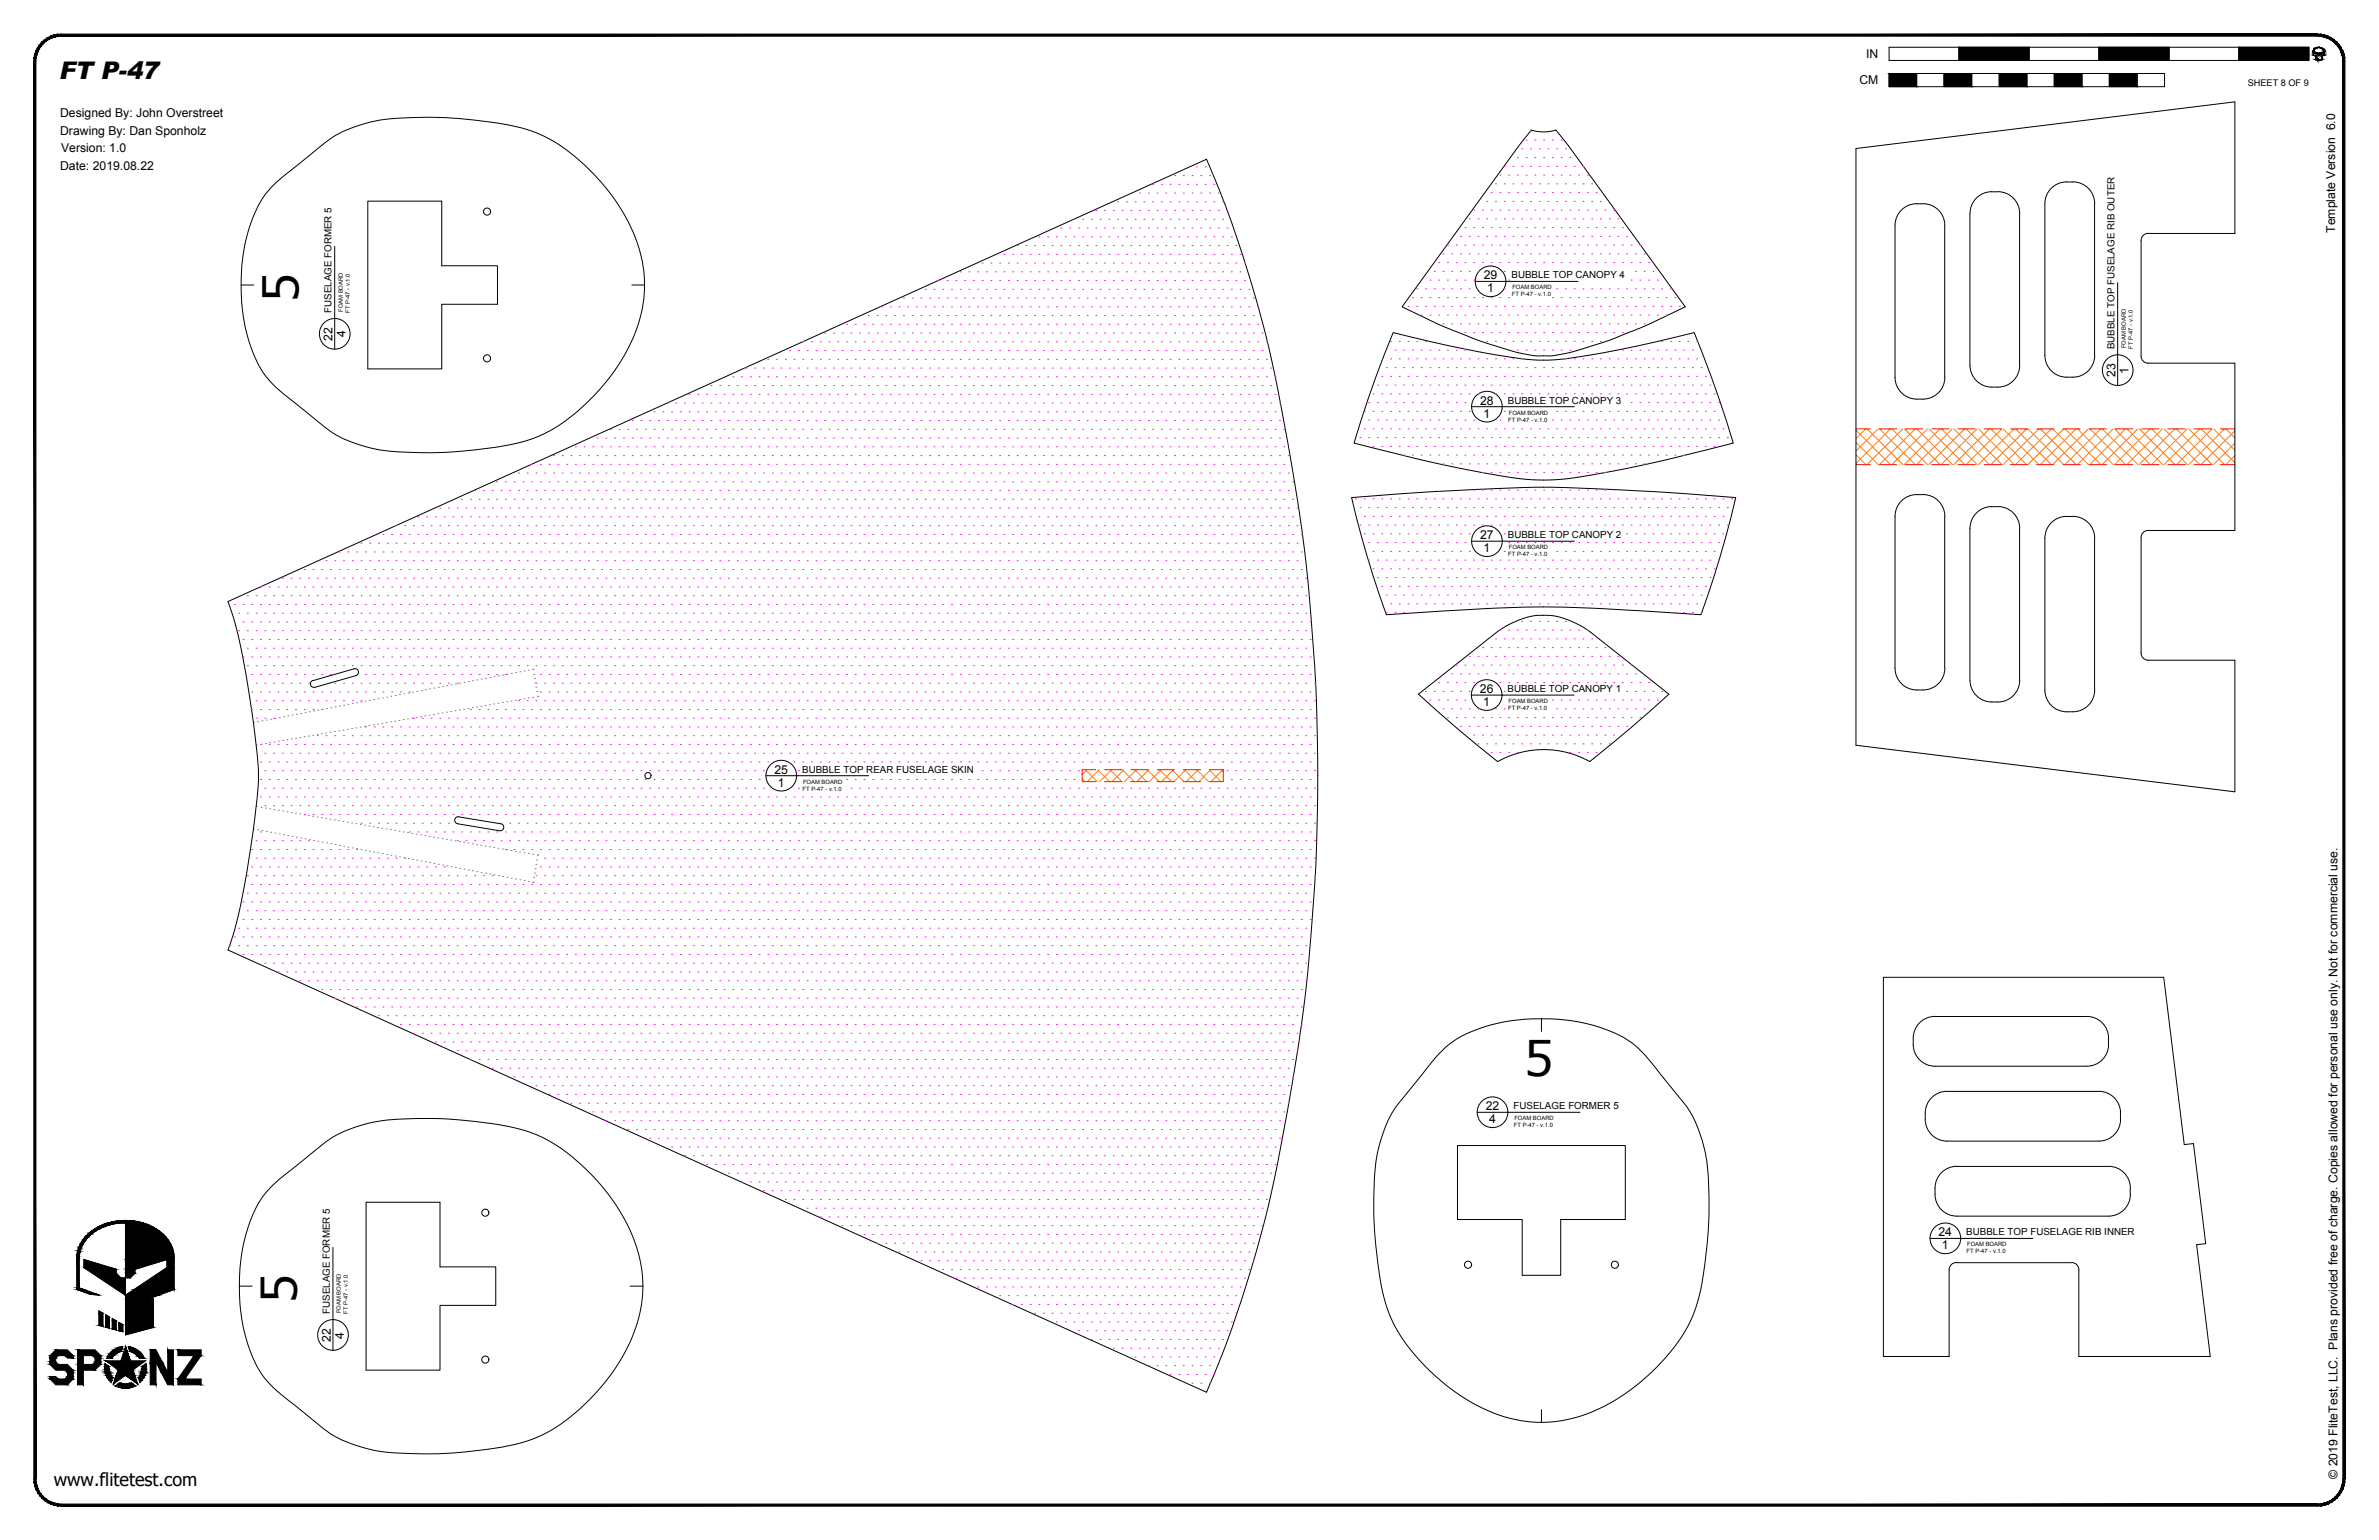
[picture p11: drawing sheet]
<svg xmlns="http://www.w3.org/2000/svg" width="864mm" height="559mm" viewBox="0 0 864 559" stroke-linecap="round" stroke-linejoin="round" font-family="sans-serif">
<defs><g id="words">
<g font-size="17.5">
<text x="108.3" y="109.9" transform="rotate(-90 108.3 109.9)">5</text>
<text x="553" y="390.5">5</text>
<text x="107.7" y="473.2" transform="rotate(-90 107.7 473.2)">5</text>
</g>
<text font-size="8.8" x="21.5" y="28.7">FT P-47</text>
<text font-size="6.5" x="19.6" y="539.1">www.flitetest.com</text>
<g font-size="4.4">
<text x="677.5" y="21.1">IN</text>
<text x="675" y="30.6">CM</text>
<text x="21.8" y="42.5">Designed By: John Overstreet</text>
<text x="21.8" y="49">Drawing By: Dan Sponholz</text>
<text x="22.2" y="55.3">Version: 1.0</text>
<text x="21.8" y="61.7">Date: 2019.08.22</text>
<text x="847.7" y="84.5" transform="rotate(-90 847.7 84.5)">Template Version 6.0</text>
<text x="538.6" y="101.3">29</text>
<text x="539.8" y="106.1">1</text>
<text x="120.7" y="123.6" transform="rotate(-90 120.7 123.6)">22</text>
<text x="125.4" y="122.4" transform="rotate(-90 125.4 122.4)">4</text>
<text x="767.9" y="136.8" transform="rotate(-90 767.9 136.8)">23</text>
<text x="772.7" y="135.6" transform="rotate(-90 772.7 135.6)">1</text>
<text x="537.3" y="146.8">28</text>
<text x="538.5" y="151.6">1</text>
<text x="537.3" y="195.6">27</text>
<text x="538.5" y="200.4">1</text>
<text x="537.2" y="251.4">26</text>
<text x="538.4" y="256.2">1</text>
<text x="281.1" y="280.7">25</text>
<text x="282.3" y="285.5">1</text>
<text x="539.3" y="402.8">22</text>
<text x="540.6" y="407.6">4</text>
<text x="703.7" y="448.6">24</text>
<text x="704.9" y="453.3">1</text>
<text x="124.8" y="485.7" transform="rotate(-90 124.8 485.7)">4</text>
<text x="120.1" y="486.9" transform="rotate(-90 120.1 486.9)">22</text>
<text x="848.5" y="536.6" transform="rotate(-90 848.5 536.6)">© 2019 FliteTest, LLC. Plans provided free of charge. Copies allowed for personal use only. Not for commercial use.</text>
</g>
<g font-size="3.5">
<text x="548.7" y="101">BUBBLE TOP CANOPY 4</text>
<text x="120.4" y="113.5" transform="rotate(-90 120.4 113.5)">FUSELAGE FORMER 5</text>
<text x="767.6" y="126.7" transform="rotate(-90 767.6 126.7)">BUBBLE TOP FUSELAGE RIB OUTER</text>
<text x="547.4" y="146.5">BUBBLE TOP CANOPY 3</text>
<text x="547.4" y="195.3">BUBBLE TOP CANOPY 2</text>
<text x="547.3" y="251.1">BUBBLE TOP CANOPY 1</text>
<text x="291.2" y="280.4">BUBBLE TOP REAR FUSELAGE SKIN</text>
<text x="549.4" y="402.5">FUSELAGE FORMER 5</text>
<text x="713.8" y="448.3">BUBBLE TOP FUSELAGE RIB INNER</text>
<text x="119.7" y="476.8" transform="rotate(-90 119.7 476.8)">FUSELAGE FORMER 5</text>
</g>
<text font-size="3.3" x="816" y="31.1">SHEET 8 OF 9</text>
<g font-size="2.1">
<text x="548.9" y="107.6">FT P-47 - v.1.0</text>
<text x="549" y="105">FOAM BOARD</text>
<text x="124.4" y="113.2" transform="rotate(-90 124.4 113.2)">FOAM BOARD</text>
<text x="127" y="113.4" transform="rotate(-90 127 113.4)">FT P-47 - v.1.0</text>
<text x="771.7" y="126.4" transform="rotate(-90 771.7 126.4)">FOAM BOARD</text>
<text x="774.2" y="126.6" transform="rotate(-90 774.2 126.6)">FT P-47 - v.1.0</text>
<text x="547.5" y="153.1">FT P-47 - v.1.0</text>
<text x="547.7" y="150.5">FOAM BOARD</text>
<text x="547.5" y="201.8">FT P-47 - v.1.0</text>
<text x="547.7" y="199.3">FOAM BOARD</text>
<text x="547.5" y="257.7">FT P-47 - v.1.0</text>
<text x="547.6" y="255.1">FOAM BOARD</text>
<text x="291.3" y="287">FT P-47 - v.1.0</text>
<text x="291.5" y="284.4">FOAM BOARD</text>
<text x="549.7" y="406.5">FOAM BOARD</text>
<text x="549.6" y="409.1">FT P-47 - v.1.0</text>
<text x="713.9" y="454.8">FT P-47 - v.1.0</text>
<text x="714.1" y="452.3">FOAM BOARD</text>
<text x="123.8" y="476.5" transform="rotate(-90 123.8 476.5)">FOAM BOARD</text>
<text x="126.3" y="476.7" transform="rotate(-90 126.3 476.7)">FT P-47 - v.1.0</text>
</g>
</g></defs>
<!-- layer: 01 CUT -->
<g fill="none" stroke="#000" stroke-width=".36">
<path d="M555.9 47.2a15.2 15.2 0 0 0 9 0l4.4 5.6 42.5 58.5-17.1 8a164.2 164.2 0 0 1-20.9 7.5 39.8 39.8 0 0 1-26.9 0 168.3 168.3 0 0 1-20.9-7.5l-17-8 42.4-58.5zM98.8 67.6l3.7-3.3 13-10.5a46.8 46.8 0 0 1 30.8-11 156.2 156.2 0 0 1 44.7 4.1 61.3 61.3 0 0 1 27 19 60.8 60.8 0 0 1 15.8 34.2 53.5 53.5 0 0 1-11.6 35.7 73.8 73.8 0 0 1-25 21.8 73.9 73.9 0 0 1-24.4 5.6 136.7 136.7 0 0 1-36.5-.3 41.6 41.6 0 0 1-20.8-9.9l-7.8-6.3a53.4 53.4 0 0 1-11.1-10 54.8 54.8 0 0 1-9.1-31.6 59.7 59.7 0 0 1 8.1-33.6zM133.5 73h26.9v23.4h20.2v14h-20.2v23.5h-26.9zM695.8 74h2.3M695.8 73.9a7.9 7.9 0 0 0-7.9 7.9M698.1 73.9a7.9 7.9 0 0 1 7.9 7.9M715.1 77.5v55.1a7.9 7.9 0 0 0 7.9 7.9 8.5 8.5 0 0 0 9.9-5.8l.3-2.1M723 69.6h2.3M723 69.6a7.9 7.9 0 0 0-7.9 7.8M725.3 69.6a7.9 7.9 0 0 1 7.9 7.8M733.1 77.5v55.1M750.2 66h2.3"/>
<path d="M750.2 66a7.9 7.9 0 0 0-7.9 7.9v55.1a7.9 7.9 0 0 0 7.9 7.9M752.5 66a7.9 7.9 0 0 1 7.9 7.9M760.3 73.9v55.1M687.9 81.8v55.1a7.9 7.9 0 0 0 7.9 7.9 8.5 8.5 0 0 0 9.6-4.8l.6-3.1v-55.1M779.8 84.7h31.5v-47.7l-137.6 16.9v216.5l137.6 16.9v-47.7h-31.5M779.8 84.7l-1.1 .2-.9 .7-.6 1.6v42l.3 1.1 .7 .9 1.6 .6M87.5 103.4h4.7M229.4 103.4h4.6M505.7 120.7a334.2 334.2 0 0 0 51.2 9.9 83.6 83.6 0 0 0 20.7-1.8 477.9 477.9 0 0 0 37.4-8.1 440.8 440.8 0 0 1 14.2 40.1 503.1 503.1 0 0 1-60.1 12.9 81.7 81.7 0 0 1-26.2-1.4 564.9 564.9 0 0 1-51.4-11.5 403.5 403.5 0 0 1 14.2-40.1zM760.4 129a7.9 7.9 0 0 1-7.9 7.9h-2.3M779.8 131.8h31.5v60.7h-31.5M695.8 179.5h2.3"/>
<path d="M695.8 179.5a7.9 7.9 0 0 0-7.9 7.8M698.1 179.5a7.9 7.9 0 0 1 7.9 7.8M490.6 180.6a969.7 969.7 0 0 1 74.1-3.8l8.7 .3a1095.1 1095.1 0 0 1 56.7 3.5 374.3 374.3 0 0 1-12.6 42.5l-14.3-1a495.5 495.5 0 0 0-57.1-1.5l-42.8 2.5a374.3 374.3 0 0 1-12.7-42.5zM687.9 187.4v55.1a7.9 7.9 0 0 0 7.9 7.9 8.5 8.5 0 0 0 9.6-4.9l.6-3v-55.1M715.1 191.7v55.1a7.9 7.9 0 0 0 7.9 7.9 8.5 8.5 0 0 0 9.9-5.8l.3-2.1M723 183.9h2.3M723 183.8a7.9 7.9 0 0 0-7.9 7.9M725.3 183.8a7.9 7.9 0 0 1 7.9 7.9M733.1 191.7v55.1M750.2 187.4a8.3 8.3 0 0 1 10.2 7.9M750.2 187.4a7.9 7.9 0 0 0-7.9 7.9v55.1a7.9 7.9 0 0 0 7.9 7.9M760.3 195.3v55.1"/>
<path d="M779.8 192.4l-1.6 .6-.7 .9-.3 1.1v42l.3 1.1 .7 .9 1.6 .6M82.8 218.3l355.2-160.5a439.6 439.6 0 0 1 29.5 102.8 573.3 573.3 0 0 1 8.5 63.8l1 14.2a678.8 678.8 0 0 1 0 85.8l-1 14.2a698 698 0 0 1-18.2 109.2 426.4 426.4 0 0 1-19.8 57.4l-355.2-160.5a171.4 171.4 0 0 0 7.9-35.2 195.4 195.4 0 0 0 3.2-29 332.9 332.9 0 0 0-9.2-56.5zM113 247.3l.6-.4 14.9-4.2a1.3 1.3 0 0 1 1.6 .9 1.3 1.3 0 0 1-.9 1.6l-14.9 4.2a1.29 1.29 0 0 1-1.4-.5 1.29 1.29 0 0 1 .1-1.6zM760.4 250.4a7.9 7.9 0 0 1-7.9 7.9h-2.3M543.7 276.3a34.2 34.2 0 0 1 33.4 .1 517.5 517.5 0 0 0 28.7-24.5l-28.3-22.4a27.2 27.2 0 0 0-21.2-6 34.7 34.7 0 0 0-13.1 6l-28.3 22.4a517.5 517.5 0 0 0 28.7 24.5M166.1 298.9l15.3 2.6M166.5 296.4l15.3 2.5M166.6 296.4a1.29 1.29 0 0 0-1.5 1 1.29 1.29 0 0 0 1 1.5M181.8 298.9a1.29 1.29 0 0 1 1.1 1.5 1.29 1.29 0 0 1-1.5 1M559.6 369.7a57.3 57.3 0 0 1 32.6 8.5l2.5 2.2a84.9 84.9 0 0 1 10.2 12.1l4.2 5.1a39.5 39.5 0 0 1 9.6 19.2 113.6 113.6 0 0 1 1.4 29.9l-.1 1.7a110.4 110.4 0 0 1-4.5 26.3 60.8 60.8 0 0 1-18.4 25.4 59.2 59.2 0 0 1-35.9 16 55.6 55.6 0 0 1-36.6-13.8 66.7 66.7 0 0 1-20.5-26 92.5 92.5 0 0 1-4.7-24.6 136.4 136.4 0 0 1 .6-33.2 41.6 41.6 0 0 1 9.9-20.9l6.4-7.8a54.4 54.4 0 0 1 10-11 53.9 53.9 0 0 1 29.9-9.1h3.4v4.6M696.8 371.1l1.6-1.2a7.3 7.3 0 0 1 4-1l55.1-.1a7.8 7.8 0 0 1 7.9 7.9 8.3 8.3 0 0 1-7.9 10.2h-55.1a7.9 7.9 0 0 1-7.9-7.9 9.2 9.2 0 0 1 2.3-7.9zM706.8 396h55.1"/>
<path d="M706.8 396a7.9 7.9 0 0 0-7.9 7.9M761.9 396a7.9 7.9 0 0 1 7.9 7.9M529.1 415.7h60.9v26.8h-23.5v20.2h-13.9v-20.2h-23.5zM698.9 403.9a8.5 8.5 0 0 0 5.8 9.9l2.1 .3h55.1a7.9 7.9 0 0 0 7.9-7.9l-.1-2.3M98.2 430.9l3.7-3.4 13-10.4a46.8 46.8 0 0 1 30.7-11 156.2 156.2 0 0 1 44.8 4.1 61.3 61.3 0 0 1 27 18.9 59.5 59.5 0 0 1 15.9 35.9 55.4 55.4 0 0 1-12.7 35.4 70.1 70.1 0 0 1-25.6 21.1 80.4 80.4 0 0 1-22.7 5 139.2 139.2 0 0 1-36.6-.3 42.1 42.1 0 0 1-20.8-9.9l-7.8-6.3a53.4 53.4 0 0 1-11.1-10 54.8 54.8 0 0 1-9.1-31.6 59.7 59.7 0 0 1 8.1-33.6zM132.9 436.2h26.8v23.5h20.3v14h-20.3v23.5h-26.8zM702.4 433.4a7.9 7.9 0 0 0 7.9 7.9h55.2a7.9 7.9 0 0 0 7.8-7.9M702.4 431.1v2.3M710.3 423.2h55.1M710.3 423.2a7.9 7.9 0 0 0-7.9 7.9M765.5 423.2a7.9 7.9 0 0 1 7.8 7.9M773.3 431.1v2.3"/>
<path d="M710.1 458.2h42M710.1 458.1l-1.6 .6-.7 .9-.2 1.1M752.1 458.1l1.6 .6 .7 .9 .2 1.1M86.9 466.7h4.6M228.7 466.7h4.7M707.6 460.7v31.5h-23.9v-137.6h101.8l7.4 60.7 3.3-.3 4.5 36.3-3.3 .4 4.9 40.5h-47.7v-31.5M559.6 511.5v4.6"/>
<circle cx="176.8" cy="76.8" r="1.29"/>
<circle cx="176.8" cy="130" r="1.29"/>
<circle cx="235.2" cy="281.5" r="1.12"/>
<circle cx="176.2" cy="440" r="1.29"/>
<circle cx="532.9" cy="458.9" r="1.29"/>
<circle cx="586.2" cy="458.9" r="1.29"/>
<circle cx="176.2" cy="493.3" r="1.29"/>
</g>
<!-- layer: 06 CAVITY -->
<g fill="none" stroke="#ff7f00" stroke-width=".36">
<path d="M673.7 156l12.6 12.6M677.2 155.7l-3.5 3.5M677.8 155.7l13 12.9M681.7 155.7l-8 8M682.3 155.7l13 12.9M686.2 155.7l-12.5 12.4M686.8 155.7l13 12.9M690.7 155.7l-12.9 12.9M691.3 155.7l13 12.9M695.2 155.7l-13 12.9M695.8 155.7l13 12.9M699.7 155.7l-13 12.9"/>
<path d="M700.3 155.7l13 12.9M704.2 155.7l-13 12.9M704.8 155.7l13 12.9M708.7 155.7l-13 12.9M709.3 155.7l12.9 12.9M713.1 155.7l-12.9 12.9M713.8 155.7l12.9 12.9M717.6 155.7l-12.9 12.9M718.3 155.7l12.9 12.9M722.1 155.7l-12.9 12.9M722.8 155.7l12.9 12.9M726.6 155.7l-12.9 12.9"/>
<path d="M727.2 155.7l13 12.9M731.1 155.7l-13 12.9M731.7 155.7l13 12.9M735.6 155.7l-12.9 12.9M736.2 155.7l13 12.9M740.1 155.7l-12.9 12.9M740.7 155.7l13 12.9M744.6 155.7l-13 12.9M745.2 155.7l12.9 12.9M749.1 155.7l-13 12.9M749.7 155.7l12.9 12.9M753.6 155.7l-13 12.9"/>
<path d="M754.2 155.7l13 12.9M758.1 155.7l-13 12.9M758.7 155.7l13 12.9M762.6 155.7l-13 12.9M763.2 155.7l12.9 12.9M767 155.7l-12.9 12.9M767.7 155.7l12.9 12.9M771.5 155.7l-12.9 12.9M772.2 155.7l12.9 12.9M776 155.7l-12.9 12.9M776.6 155.7l13 12.9M780.5 155.7l-13 12.9"/>
<path d="M781.1 155.7l13 12.9M785 155.7l-13 12.9M785.6 155.7l13 12.9M789.5 155.7l-13 12.9M790.1 155.7l13 12.9M794 155.7l-13 12.9M794.6 155.7l13 12.9M798.5 155.7l-13 12.9M799.1 155.7l12.2 12.2M803 155.7l-13 12.9M803.6 155.7l7.7 7.7M807.5 155.7l-13 12.9"/>
<path d="M808.1 155.7l3.2 3.2M811.3 156.3l-12.3 12.3M673.7 165l3.6 3.6M673.7 160.5l8.1 8.1M811.3 160.8l-7.8 7.8M811.3 165.3l-3.3 3.3M394 279.3l4.3 4.3M394.5 279.3l-1.7 1.8M398.5 279.3l4.3 4.3M399 279.3l-4.3 4.3M403 279.3l4.3 4.3M403.5 279.3l-4.3 4.3"/>
<path d="M407.5 279.3l4.3 4.3M408 279.3l-4.3 4.3M411.9 279.3l4.4 4.3M412.5 279.3l-4.3 4.3M416.4 279.3l4.4 4.3M417 279.3l-4.3 4.3M421 279.3l4.3 4.3M421.5 279.3l-4.3 4.3M425.4 279.3l4.4 4.3M426 279.3l-4.3 4.3M429.9 279.3l4.4 4.3M430.5 279.3l-4.3 4.3"/>
<path d="M434.4 279.3l4.3 4.3M435 279.3l-4.3 4.3M438.9 279.3l4.3 4.3M439.5 279.3l-4.4 4.3M443.4 279.3l.6 .7M443.9 279.3l-4.3 4.3M392.8 282.6l1 1"/>
</g>
<!-- layer: 02 SCORE -->
<g fill="none" stroke="#f00" stroke-width=".36">
<path d="M673.7 155.7h5.3M682.2 155.7h6.3M691.7 155.7h6.3M701.2 155.7h6.4M710.7 155.7h6.4M720.3 155.7h6.3M729.8 155.7h6.3M739.3 155.7h6.4M748.8 155.7h6.4M758.4 155.7h6.3M767.9 155.7h6.3M777.4 155.7h6.4"/>
<path d="M786.9 155.7h6.4M796.5 155.7h6.3M806 155.7h5.3M673.7 168.6h5.3M682.2 168.6h6.3M691.7 168.6h6.3M701.2 168.6h6.4M710.7 168.6h6.4M720.3 168.6h6.3M729.8 168.6h6.3M739.3 168.6h6.4M748.8 168.6h6.4"/>
<path d="M758.4 168.6h6.3M767.9 168.6h6.3M777.4 168.6h6.4M786.9 168.6h6.4M796.5 168.6h6.3M806 168.6h5.3M397.8 279.3h-5v4.3h5M400.9 279.3h6.4M410.5 279.3h6.3M420 279.3h6.3M429.5 279.3h6.4M439 279.3h5v4.3h-5"/>
<path d="M400.9 283.6h6.4M410.5 283.6h6.3M420 283.6h6.3M429.5 283.6h6.4"/>
</g>
<!-- layer: 08 CUTOUT -->
<g fill="none" stroke="#808080" stroke-width=".36">
<path d="M104.5 259.8h.1M106 259.5h.1M107.6 259.2h.1M109.2 258.9h.1M110.7 258.6h.1M112.3 258.3h.1M113.8 258h.1M115.4 257.7h.1M117 257.4h.1M118.5 257.1h.1M120.1 256.8h.1M121.7 256.5h.1"/>
<path d="M123.2 256.2h.1M124.8 255.9h.1M126.3 255.6h.1M127.9 255.3h.1M129.5 255h.1M131 254.7h.1M132.5 254.4h.1M134.1 254.1h.1M135.7 253.8h.1M137.2 253.5h.1M138.8 253.2h.1M140.4 252.9h.1"/>
<path d="M141.9 252.6h.1M143.5 252.3h.1M145 252.1h.1M146.6 251.8h.1M148.2 251.5h.1M149.7 251.2h.1M151.3 250.9h.1M152.8 250.6h.1M154.2 259.8h.1M154.4 250.3h.1M155.8 259.5h.1M156 250h.1"/>
<path d="M157.4 259.2h.1M157.5 249.7h.1M158.9 259h.1M159.1 249.4h.1M160.5 258.7h.1M160.7 249.1h.1M162.1 258.4h.1M162.2 248.8h.1M163.6 258.1h.1M163.7 248.5h.1M165.2 257.9h.1M165.3 248.2h.1"/>
<path d="M166.8 257.6h.1M166.9 247.9h.1M168.3 257.3h.1M168.4 247.6h.1M169.9 257.1h.1M170 247.3h.1M171.4 256.8h.1M171.5 247h.1M173 256.5h.1M173.1 246.7h.1M174.6 256.2h.1M174.7 246.4h.1"/>
<path d="M176.1 256h.1M176.2 246.1h.1M177.7 255.7h.1M177.8 245.8h.1M179.2 255.4h.1M179.4 245.5h.1M180.8 255.2h.1M180.9 245.2h.1M182.4 254.9h.1M182.5 244.9h.1M183.9 254.6h.1M184 244.6h.1"/>
<path d="M185.5 254.4h.1M185.6 244.3h.1M187.1 254.1h.1M187.2 244.1h.1M188.6 253.8h.1M188.7 243.8h.1M190.2 253.6h.1M190.3 243.5h.1M191.8 253.3h.1M191.8 243.2h.1M193.3 253h.1M193.4 242.9h.1"/>
<path d="M193.7 244.6h.1M194 246.2h.1M194.3 247.8h.1M194.5 249.3h.1M194.8 250.9h.1M195.1 252.7h.1M92 262.2h.1M93 270.3h.1M93.6 261.9h.1M94.8 270h.1M95.1 261.6h.1M96.4 269.8h.1"/>
<path d="M96.7 261.3h.1M97.9 269.5h.1M98.3 261h.1M99.5 269.2h.1M99.8 260.7h.1M101 268.9h.1M101.4 260.4h.1M102.6 268.7h.1M102.9 260.1h.1M104.2 268.4h.1M105.7 268.1h.1M107.3 267.9h.1"/>
<path d="M108.8 267.6h.1M110.4 267.3h.1M112 267.1h.1M113.5 266.8h.1M115.1 266.5h.1M116.7 266.3h.1M118.2 266h.1M119.8 265.7h.1M121.4 265.4h.1M122.9 265.2h.1M124.5 264.9h.1M126.1 264.6h.1"/>
<path d="M127.6 264.4h.1M129.2 264.1h.1M130.8 263.8h.1M132.3 263.6h.1M133.9 263.3h.1M135.5 263h.1M137 262.8h.1M138.6 262.5h.1M140.2 262.2h.1M141.7 261.9h.1M143.3 261.7h.1M144.8 261.4h.1"/>
<path d="M146.4 261.1h.1M148 260.9h.1M149.5 260.6h.1M151.1 260.3h.1M152.7 260.1h.1M93 292.7h.1M94.8 292.9h.1M96.4 293.2h.1M97.9 293.5h.1M99.5 293.8h.1M101 294h.1M102.6 294.3h.1"/>
<path d="M104.2 294.6h.1M105.7 294.9h.1M107.3 295.1h.1M108.8 295.4h.1M110.4 295.7h.1M112 295.9h.1M113.5 296.2h.1M115.1 296.5h.1M116.7 296.7h.1M118.2 297h.1M119.8 297.3h.1M121.4 297.5h.1"/>
<path d="M122.9 297.8h.1M124.5 298.1h.1M126.1 298.4h.1M127.6 298.6h.1M129.2 298.9h.1M130.8 299.2h.1M132.3 299.4h.1M133.9 299.7h.1M135.5 300h.1M92 300.8h.1M93.6 301.1h.1M95.1 301.4h.1"/>
<path d="M96.7 301.7h.1M98.3 302h.1M99.8 302.3h.1M101.4 302.6h.1M102.9 302.9h.1M104.5 303.2h.1M106 303.5h.1M107.6 303.8h.1M109.2 304.1h.1M110.7 304.4h.1M112.3 304.7h.1M113.8 305h.1"/>
<path d="M115.4 305.3h.1M117 305.6h.1M118.5 305.9h.1M120.1 306.2h.1M121.7 306.5h.1M123.2 306.8h.1M124.8 307.1h.1M126.3 307.4h.1M127.9 307.7h.1M129.5 308h.1M131 308.3h.1M132.5 308.6h.1"/>
<path d="M134.1 308.9h.1M135.7 309.2h.1M137 300.2h.1M137.2 309.5h.1M138.6 300.5h.1M138.8 309.8h.1M140.2 300.8h.1M140.4 310h.1M141.7 301h.1M141.9 310.3h.1M143.3 301.3h.1M143.5 310.6h.1"/>
<path d="M144.8 301.6h.1M145 310.9h.1M146.4 301.9h.1M146.6 311.2h.1M148 302.1h.1M148.2 311.5h.1M149.5 302.4h.1M149.7 311.8h.1M151.1 302.7h.1M151.3 312.1h.1M152.7 302.9h.1M152.8 312.4h.1"/>
<path d="M154.2 303.2h.1M154.4 312.7h.1M155.8 303.5h.1M156 313h.1M157.4 303.7h.1M157.5 313.3h.1M158.9 304h.1M159.1 313.6h.1M160.5 304.3h.1M160.7 313.9h.1M162.1 304.5h.1M162.2 314.2h.1"/>
<path d="M163.6 304.8h.1M163.7 314.5h.1M165.2 305.1h.1M165.3 314.8h.1M166.8 305.4h.1M166.9 315.1h.1M168.3 305.6h.1M168.4 315.4h.1M169.9 305.9h.1M170 315.7h.1M171.4 306.2h.1M171.5 316h.1"/>
<path d="M173 306.5h.1M173.1 316.3h.1M174.6 306.7h.1M174.7 316.6h.1M176.1 307h.1M176.2 316.9h.1M177.7 307.3h.1M177.8 317.2h.1M179.2 307.6h.1M179.4 317.5h.1M180.8 307.8h.1M180.9 317.8h.1"/>
<path d="M182.4 308.1h.1M182.5 318.1h.1M183.9 308.4h.1M184 318.3h.1M185.5 308.6h.1M185.6 318.6h.1M187.1 308.9h.1M187.2 318.9h.1M188.6 309.2h.1M188.7 319.2h.1M190.2 309.4h.1M190.3 319.5h.1"/>
<path d="M191.8 309.7h.1M191.8 319.8h.1M193.3 310h.1M193.7 318.3h.1M194 316.8h.1M194.3 315.2h.1M194.5 313.6h.1M194.8 312.1h.1M195.1 310.3h.1M193.4 320.1h.1"/>
</g>
<!-- layer: 23 NOTES -->
<g fill="none" stroke="#000" stroke-width=".36">
<path d="M121.5 89.4v37.3M535.5 102.1h37.3M768.7 102.6v37.3M534.2 147.6h37.3M534.2 196.4h37.3M534.1 252.2h37.3M278 281.5h37.3M536.2 403.6h37.3M120.9 452.7v37.3M700.6 449.4h37.3"/>
<circle cx="541.1" cy="102.1" r="5.6"/>
<circle cx="121.5" cy="121.1" r="5.6"/>
<circle cx="768.8" cy="134.3" r="5.6"/>
<circle cx="539.8" cy="147.6" r="5.6"/>
<circle cx="539.8" cy="196.4" r="5.6"/>
<circle cx="539.7" cy="252.2" r="5.6"/>
<circle cx="283.6" cy="281.5" r="5.6"/>
<circle cx="541.8" cy="403.6" r="5.6"/>
<circle cx="706.2" cy="449.3" r="5.6"/>
<circle cx="120.9" cy="484.4" r="5.6"/>
</g>
<!-- layer: 07 DE-PAPER -->
<g fill="none" stroke="#f0f" stroke-width=".36">
<path d="M550.8 57.2h.1M552.4 54h.1M554 50.8h.1M554 57.2h.1M555.6 47.7h.1M555.6 54h.1M557.2 50.8h.1M557.2 57.2h.1M558.8 54h.1M560.4 50.8h.1M560.4 57.2h.1M561.9 54h.1"/>
<path d="M563.5 50.8h.1M563.5 57.2h.1M565.1 47.7h.1M565.1 54h.1M566.7 50.8h.1M566.7 57.2h.1M568.3 54h.1M569.9 57.2h.1M389.8 79.6h.1M393 79.6h.1M396.2 79.6h.1M397.8 76.4h.1"/>
<path d="M399.4 79.6h.1M401 76.4h.1M402.5 79.6h.1M404.2 76.4h.1M405.7 73.2h.1M405.7 79.6h.1M407.3 76.4h.1M408.9 73.2h.1M408.9 79.6h.1M410.5 76.4h.1M412.1 73.2h.1M412.1 79.6h.1"/>
<path d="M413.7 70.1h.1M413.7 76.4h.1M415.2 73.2h.1M415.2 79.6h.1M416.9 70.1h.1M416.9 76.4h.1M418.4 66.9h.1M418.4 73.2h.1M418.4 79.6h.1M420 70.1h.1M420 76.4h.1M421.6 66.9h.1"/>
<path d="M421.6 73.2h.1M421.6 79.6h.1M423.2 70.1h.1M423.2 76.4h.1M424.8 66.9h.1M424.8 73.2h.1M424.8 79.6h.1M426.4 63.7h.1M426.4 70.1h.1M426.4 76.4h.1M427.9 66.9h.1M427.9 73.2h.1"/>
<path d="M427.9 79.6h.1M429.6 63.7h.1M429.6 70.1h.1M429.6 76.4h.1M431.1 66.9h.1M431.1 73.2h.1M431.1 79.6h.1M432.7 63.7h.1M432.7 70.1h.1M432.7 76.4h.1M434.3 60.5h.1M434.3 66.9h.1"/>
<path d="M434.3 73.2h.1M434.3 79.6h.1M435.9 63.7h.1M435.9 70.1h.1M435.9 76.4h.1M437.5 60.5h.1M437.5 66.9h.1M437.5 73.2h.1M437.5 79.6h.1M439.1 63.7h.1M439.1 70.1h.1M439.1 76.4h.1"/>
<path d="M440.6 66.9h.1M440.6 73.2h.1M440.6 79.6h.1M442.3 70.1h.1M442.3 76.4h.1M443.8 73.2h.1M443.8 79.6h.1M445.4 76.4h.1M533.4 79.4h.1M535 76.2h.1M536.5 79.4h.1M538.1 76.2h.1"/>
<path d="M539.7 73.1h.1M539.7 79.4h.1M541.3 69.9h.1M541.3 76.2h.1M542.9 66.7h.1M542.9 73.1h.1M542.9 79.4h.1M544.5 63.5h.1M544.5 69.9h.1M544.5 76.2h.1M546.1 60.4h.1M546.1 66.7h.1"/>
<path d="M546.1 73.1h.1M546.1 79.4h.1M547.7 63.5h.1M547.7 69.9h.1M547.7 76.2h.1M549.2 60.4h.1M549.2 66.7h.1M549.2 73.1h.1M549.2 79.4h.1M550.8 63.5h.1M550.8 69.9h.1M550.8 76.2h.1"/>
<path d="M552.4 60.4h.1M552.4 66.7h.1M552.4 73.1h.1M552.4 79.4h.1M554 63.5h.1M554 69.9h.1M554 76.2h.1M555.6 60.4h.1M555.6 66.7h.1M555.6 73.1h.1M555.6 79.4h.1M557.2 63.5h.1"/>
<path d="M557.2 69.9h.1M557.2 76.2h.1M558.8 60.4h.1M558.8 66.7h.1M558.8 73.1h.1M558.8 79.4h.1M560.4 63.5h.1M560.4 69.9h.1M560.4 76.2h.1M561.9 60.4h.1M561.9 66.7h.1M561.9 73.1h.1"/>
<path d="M561.9 79.4h.1M563.5 63.5h.1M563.5 69.9h.1M563.5 76.2h.1M565.1 60.4h.1M565.1 66.7h.1M565.1 73.1h.1M565.1 79.4h.1M566.7 63.5h.1M566.7 69.9h.1M566.7 76.2h.1M568.3 60.4h.1"/>
<path d="M568.3 66.7h.1M568.3 73.1h.1M568.3 79.4h.1M569.9 63.5h.1M569.9 69.9h.1M569.9 76.2h.1M571.5 60.4h.1M571.5 66.7h.1M571.5 73.1h.1M571.5 79.4h.1M573.1 63.5h.1M573.1 69.9h.1"/>
<path d="M573.1 76.2h.1M574.6 60.4h.1M574.6 66.7h.1M574.6 73.1h.1M574.6 79.4h.1M576.2 63.5h.1M576.2 69.9h.1M576.2 76.2h.1M577.8 66.7h.1M577.8 73.1h.1M577.8 79.4h.1M579.4 69.9h.1"/>
<path d="M579.4 76.2h.1M581 73.1h.1M581 79.4h.1M582.6 76.2h.1M584.2 79.4h.1M585.8 76.2h.1M587.3 79.4h.1M348.6 98.6h.1M351.7 98.6h.1M354.9 98.6h.1M356.5 95.5h.1M358.1 98.6h.1"/>
<path d="M359.7 95.5h.1M361.3 98.6h.1M362.9 95.5h.1M364.4 92.3h.1M364.4 98.6h.1M366.1 95.5h.1M367.6 92.3h.1M367.6 98.6h.1M369.2 89.1h.1M369.2 95.5h.1M370.8 92.3h.1M370.8 98.6h.1"/>
<path d="M372.4 89.1h.1M372.4 95.5h.1M374 92.3h.1M374 98.6h.1M375.6 89.1h.1M375.6 95.5h.1M377.1 85.9h.1M377.1 92.3h.1M377.1 98.6h.1M378.8 89.1h.1M378.8 95.5h.1M380.3 85.9h.1"/>
<path d="M380.3 92.3h.1M380.3 98.6h.1M381.9 89.1h.1M381.9 95.5h.1M383.5 85.9h.1M383.5 92.3h.1M383.5 98.6h.1M385.1 82.8h.1M385.1 89.1h.1M385.1 95.5h.1M386.7 85.9h.1M386.7 92.3h.1"/>
<path d="M386.7 98.6h.1M388.3 82.8h.1M388.3 89.1h.1M388.3 95.5h.1M389.8 85.9h.1M389.8 92.3h.1M389.8 98.6h.1M391.5 82.8h.1M391.5 89.1h.1M391.5 95.5h.1M393 85.9h.1M393 92.3h.1"/>
<path d="M393 98.6h.1M394.6 82.8h.1M394.6 89.1h.1M394.6 95.5h.1M396.2 85.9h.1M396.2 92.3h.1M396.2 98.6h.1M397.8 82.8h.1M397.8 89.1h.1M397.8 95.5h.1M399.4 85.9h.1M399.4 92.3h.1"/>
<path d="M399.4 98.6h.1M401 82.8h.1M401 89.1h.1M401 95.5h.1M402.5 85.9h.1M402.5 92.3h.1M402.5 98.6h.1M404.2 82.8h.1M404.2 89.1h.1M404.2 95.5h.1M405.7 85.9h.1M405.7 92.3h.1"/>
<path d="M405.7 98.6h.1M407.3 82.8h.1M407.3 89.1h.1M407.3 95.5h.1M408.9 85.9h.1M408.9 92.3h.1M408.9 98.6h.1M410.5 82.8h.1M410.5 89.1h.1M410.5 95.5h.1M412.1 85.9h.1M412.1 92.3h.1"/>
<path d="M412.1 98.6h.1M413.7 82.8h.1M413.7 89.1h.1M413.7 95.5h.1M415.2 85.9h.1M415.2 92.3h.1M415.2 98.6h.1M416.9 82.8h.1M416.9 89.1h.1M416.9 95.5h.1M418.4 85.9h.1M418.4 92.3h.1"/>
<path d="M418.4 98.6h.1M420 82.8h.1M420 89.1h.1M420 95.5h.1M421.6 85.9h.1M421.6 92.3h.1M421.6 98.6h.1M423.2 82.8h.1M423.2 89.1h.1M423.2 95.5h.1M424.8 85.9h.1M424.8 92.3h.1"/>
<path d="M424.8 98.6h.1M426.4 82.8h.1M426.4 89.1h.1M426.4 95.5h.1M427.9 85.9h.1M427.9 92.3h.1M427.9 98.6h.1M429.6 82.8h.1M429.6 89.1h.1M429.6 95.5h.1M431.1 85.9h.1M431.1 92.3h.1"/>
<path d="M431.1 98.6h.1M432.7 82.8h.1M432.7 89.1h.1M432.7 95.5h.1M434.3 85.9h.1M434.3 92.3h.1M434.3 98.6h.1M435.9 82.8h.1M435.9 89.1h.1M435.9 95.5h.1M437.5 85.9h.1M437.5 92.3h.1"/>
<path d="M437.5 98.6h.1M439.1 82.8h.1M439.1 89.1h.1M439.1 95.5h.1M440.6 85.9h.1M440.6 92.3h.1M440.6 98.6h.1M442.3 82.8h.1M442.3 89.1h.1M442.3 95.5h.1M443.8 85.9h.1M443.8 92.3h.1"/>
<path d="M443.8 98.6h.1M445.4 82.8h.1M445.4 89.1h.1M445.4 95.5h.1M447 85.9h.1M447 92.3h.1M447 98.6h.1M448.6 89.1h.1M448.6 95.5h.1M450.2 92.3h.1M450.2 98.6h.1M451.8 95.5h.1"/>
<path d="M520.7 98.5h.1M522.3 95.3h.1M523.8 92.1h.1M523.8 98.5h.1M525.4 88.9h.1M525.4 95.3h.1M527 92.1h.1M527 98.5h.1M528.6 88.9h.1M528.6 95.3h.1M530.2 85.8h.1M530.2 92.1h.1"/>
<path d="M530.2 98.5h.1M531.8 82.6h.1M531.8 88.9h.1M531.8 95.3h.1M533.4 85.8h.1M533.4 92.1h.1M533.4 98.5h.1M535 82.6h.1M535 88.9h.1M535 95.3h.1M536.5 85.8h.1M536.5 92.1h.1"/>
<path d="M536.5 98.5h.1M538.1 82.6h.1M538.1 88.9h.1M538.1 95.3h.1M539.7 85.8h.1M539.7 92.1h.1M541.3 82.6h.1M541.3 88.9h.1M541.3 95.3h.1M542.9 85.8h.1M542.9 92.1h.1M544.5 82.6h.1"/>
<path d="M544.5 88.9h.1M544.5 95.3h.1M546.1 85.8h.1M546.1 92.1h.1M546.1 98.5h.1M547.7 82.6h.1M547.7 88.9h.1M547.7 95.3h.1M549.2 85.8h.1M549.2 92.1h.1M550.8 82.6h.1M550.8 88.9h.1"/>
<path d="M550.8 95.3h.1M552.4 85.8h.1M552.4 92.1h.1M554 82.6h.1M554 88.9h.1M554 95.3h.1M555.6 85.8h.1M555.6 92.1h.1M557.2 82.6h.1M557.2 88.9h.1M557.2 95.3h.1M558.8 85.8h.1"/>
<path d="M558.8 92.1h.1M560.4 82.6h.1M560.4 88.9h.1M560.4 95.3h.1M561.9 85.8h.1M561.9 92.1h.1M563.5 82.6h.1M563.5 88.9h.1M563.5 95.3h.1M565.1 85.8h.1M565.1 92.1h.1M566.7 82.6h.1"/>
<path d="M566.7 88.9h.1M566.7 95.3h.1M568.3 85.8h.1M568.3 92.1h.1M569.9 82.6h.1M569.9 88.9h.1M569.9 95.3h.1M571.5 85.8h.1M571.5 92.1h.1M573.1 82.6h.1M573.1 88.9h.1M573.1 95.3h.1"/>
<path d="M574.6 85.8h.1M574.6 92.1h.1M576.2 82.6h.1M576.2 88.9h.1M576.2 95.3h.1M577.8 85.8h.1M577.8 92.1h.1M579.4 82.6h.1M579.4 88.9h.1M579.4 95.3h.1M581 85.8h.1M581 92.1h.1"/>
<path d="M582.6 82.6h.1M582.6 88.9h.1M582.6 95.3h.1M584.2 85.8h.1M584.2 92.1h.1M585.8 82.6h.1M585.8 88.9h.1M585.8 95.3h.1M587.3 85.8h.1M587.3 92.1h.1M588.9 82.6h.1M588.9 88.9h.1"/>
<path d="M588.9 95.3h.1M590.5 85.8h.1M590.5 92.1h.1M592.1 88.9h.1M592.1 95.3h.1M593.7 92.1h.1M593.7 98.5h.1M595.3 88.9h.1M595.3 95.3h.1M596.9 92.1h.1M596.9 98.5h.1M598.5 95.3h.1"/>
<path d="M600 98.5h.1M307.3 117.7h.1M310.5 117.7h.1M313.6 117.7h.1M315.3 114.5h.1M316.8 117.7h.1M318.4 114.5h.1M320 111.3h.1M320 117.7h.1M321.6 114.5h.1M323.2 111.3h.1M323.2 117.7h.1"/>
<path d="M324.8 114.5h.1M326.3 111.3h.1M326.3 117.7h.1M328 108.2h.1M328 114.5h.1M329.5 111.3h.1M329.5 117.7h.1M331.1 108.2h.1M331.1 114.5h.1M332.7 111.3h.1M332.7 117.7h.1M334.3 108.2h.1"/>
<path d="M334.3 114.5h.1M335.9 105h.1M335.9 111.3h.1M335.9 117.7h.1M337.5 108.2h.1M337.5 114.5h.1M339 105h.1M339 111.3h.1M339 117.7h.1M340.7 101.8h.1M340.7 108.2h.1M340.7 114.5h.1"/>
<path d="M342.2 105h.1M342.2 111.3h.1M342.2 117.7h.1M343.8 101.8h.1M343.8 108.2h.1M343.8 114.5h.1M345.4 105h.1M345.4 111.3h.1M345.4 117.7h.1M347 101.8h.1M347 108.2h.1M347 114.5h.1"/>
<path d="M348.6 105h.1M348.6 111.3h.1M348.6 117.7h.1M350.2 101.8h.1M350.2 108.2h.1M350.2 114.5h.1M351.7 105h.1M351.7 111.3h.1M351.7 117.7h.1M353.4 101.8h.1M353.4 108.2h.1M353.4 114.5h.1"/>
<path d="M354.9 105h.1M354.9 111.3h.1M354.9 117.7h.1M356.5 101.8h.1M356.5 108.2h.1M356.5 114.5h.1M358.1 105h.1M358.1 111.3h.1M358.1 117.7h.1M359.7 101.8h.1M359.7 108.2h.1M359.7 114.5h.1"/>
<path d="M361.3 105h.1M361.3 111.3h.1M361.3 117.7h.1M362.9 101.8h.1M362.9 108.2h.1M362.9 114.5h.1M364.4 105h.1M364.4 111.3h.1M364.4 117.7h.1M366.1 101.8h.1M366.1 108.2h.1M366.1 114.5h.1"/>
<path d="M367.6 105h.1M367.6 111.3h.1M367.6 117.7h.1M369.2 101.8h.1M369.2 108.2h.1M369.2 114.5h.1M370.8 105h.1M370.8 111.3h.1M370.8 117.7h.1M372.4 101.8h.1M372.4 108.2h.1M372.4 114.5h.1"/>
<path d="M374 105h.1M374 111.3h.1M374 117.7h.1M375.6 101.8h.1M375.6 108.2h.1M375.6 114.5h.1M377.1 105h.1M377.1 111.3h.1M377.1 117.7h.1M378.8 101.8h.1M378.8 108.2h.1M378.8 114.5h.1"/>
<path d="M380.3 105h.1M380.3 111.3h.1M380.3 117.7h.1M381.9 101.8h.1M381.9 108.2h.1M381.9 114.5h.1M383.5 105h.1M383.5 111.3h.1M383.5 117.7h.1M385.1 101.8h.1M385.1 108.2h.1M385.1 114.5h.1"/>
<path d="M386.7 105h.1M386.7 111.3h.1M386.7 117.7h.1M388.3 101.8h.1M388.3 108.2h.1M388.3 114.5h.1M389.8 105h.1M389.8 111.3h.1M389.8 117.7h.1M391.5 101.8h.1M391.5 108.2h.1M391.5 114.5h.1"/>
<path d="M393 105h.1M393 111.3h.1M393 117.7h.1M394.6 101.8h.1M394.6 108.2h.1M394.6 114.5h.1M396.2 105h.1M396.2 111.3h.1M396.2 117.7h.1M397.8 101.8h.1M397.8 108.2h.1M397.8 114.5h.1"/>
<path d="M399.4 105h.1M399.4 111.3h.1M399.4 117.7h.1M401 101.8h.1M401 108.2h.1M401 114.5h.1M402.5 105h.1M402.5 111.3h.1M402.5 117.7h.1M404.2 101.8h.1M404.2 108.2h.1M404.2 114.5h.1"/>
<path d="M405.7 105h.1M405.7 111.3h.1M405.7 117.7h.1M407.3 101.8h.1M407.3 108.2h.1M407.3 114.5h.1M408.9 105h.1M408.9 111.3h.1M408.9 117.7h.1M410.5 101.8h.1M410.5 108.2h.1M410.5 114.5h.1"/>
<path d="M412.1 105h.1M412.1 111.3h.1M412.1 117.7h.1M413.7 101.8h.1M413.7 108.2h.1M413.7 114.5h.1M415.2 105h.1M415.2 111.3h.1M415.2 117.7h.1M416.9 101.8h.1M416.9 108.2h.1M416.9 114.5h.1"/>
<path d="M418.4 105h.1M418.4 111.3h.1M418.4 117.7h.1M420 101.8h.1M420 108.2h.1M420 114.5h.1M421.6 105h.1M421.6 111.3h.1M421.6 117.7h.1M423.2 101.8h.1M423.2 108.2h.1M423.2 114.5h.1"/>
<path d="M424.8 105h.1M424.8 111.3h.1M424.8 117.7h.1M426.4 101.8h.1M426.4 108.2h.1M426.4 114.5h.1M427.9 105h.1M427.9 111.3h.1M427.9 117.7h.1M429.6 101.8h.1M429.6 108.2h.1M429.6 114.5h.1"/>
<path d="M431.1 105h.1M431.1 111.3h.1M431.1 117.7h.1M432.7 101.8h.1M432.7 108.2h.1M432.7 114.5h.1M434.3 105h.1M434.3 111.3h.1M434.3 117.7h.1M435.9 101.8h.1M435.9 108.2h.1M435.9 114.5h.1"/>
<path d="M437.5 105h.1M437.5 111.3h.1M437.5 117.7h.1M439.1 101.8h.1M439.1 108.2h.1M439.1 114.5h.1M440.6 105h.1M440.6 111.3h.1M440.6 117.7h.1M442.3 101.8h.1M442.3 108.2h.1M442.3 114.5h.1"/>
<path d="M443.8 105h.1M443.8 111.3h.1M443.8 117.7h.1M445.4 101.8h.1M445.4 108.2h.1M445.4 114.5h.1M447 105h.1M447 111.3h.1M447 117.7h.1M448.6 101.8h.1M448.6 108.2h.1M448.6 114.5h.1"/>
<path d="M450.2 105h.1M450.2 111.3h.1M450.2 117.7h.1M451.8 101.8h.1M451.8 108.2h.1M451.8 114.5h.1M453.3 105h.1M453.3 111.3h.1M453.3 117.7h.1M455 108.2h.1M455 114.5h.1M456.5 111.3h.1"/>
<path d="M456.5 117.7h.1M511.1 111.2h.1M512.7 108h.1M514.3 104.8h.1M514.3 111.2h.1M515.9 108h.1M515.9 114.3h.1M517.5 104.8h.1M517.5 111.2h.1M519.1 101.6h.1M519.1 108h.1M519.1 114.3h.1"/>
<path d="M520.7 104.8h.1M520.7 111.2h.1M522.3 101.6h.1M522.3 108h.1M522.3 114.3h.1M523.8 104.8h.1M523.8 111.2h.1M523.8 117.5h.1M525.4 101.6h.1M525.4 108h.1M525.4 114.3h.1M527 104.8h.1"/>
<path d="M527 111.2h.1M527 117.5h.1M528.6 101.6h.1M528.6 108h.1M528.6 114.3h.1M530.2 104.8h.1M530.2 111.2h.1M530.2 117.5h.1M531.8 101.6h.1M531.8 108h.1M531.8 114.3h.1M533.4 104.8h.1"/>
<path d="M533.4 111.2h.1M533.4 117.5h.1M535 101.6h.1M535 108h.1M535 114.3h.1M536.5 111.2h.1M536.5 117.5h.1M538.1 108h.1M538.1 114.3h.1M539.7 111.2h.1M539.7 117.5h.1M541.3 108h.1"/>
<path d="M541.3 114.3h.1M542.9 111.2h.1M542.9 117.5h.1M544.5 108h.1M544.5 114.3h.1M546.1 104.8h.1M546.1 111.2h.1M546.1 117.5h.1M547.7 101.6h.1M547.7 108h.1M547.7 114.3h.1M549.2 111.2h.1"/>
<path d="M549.2 117.5h.1M550.8 114.3h.1M552.4 111.2h.1M552.4 117.5h.1M554 114.3h.1M555.6 111.2h.1M555.6 117.5h.1M557.2 114.3h.1M558.8 111.2h.1M558.8 117.5h.1M560.4 114.3h.1M561.9 111.2h.1"/>
<path d="M561.9 117.5h.1M563.5 108h.1M563.5 114.3h.1M565.1 104.8h.1M565.1 111.2h.1M565.1 117.5h.1M566.7 108h.1M566.7 114.3h.1M568.3 104.8h.1M568.3 111.2h.1M568.3 117.5h.1M569.9 108h.1"/>
<path d="M569.9 114.3h.1M571.5 104.8h.1M571.5 111.2h.1M571.5 117.5h.1M573.1 108h.1M573.1 114.3h.1M574.6 104.8h.1M574.6 111.2h.1M574.6 117.5h.1M576.2 108h.1M576.2 114.3h.1M577.8 104.8h.1"/>
<path d="M577.8 111.2h.1M577.8 117.5h.1M579.4 108h.1M579.4 114.3h.1M581 104.8h.1M581 111.2h.1M581 117.5h.1M582.6 108h.1M582.6 114.3h.1M584.2 104.8h.1M584.2 111.2h.1M584.2 117.5h.1"/>
<path d="M585.8 108h.1M585.8 114.3h.1M587.3 104.8h.1M587.3 111.2h.1M587.3 117.5h.1M588.9 108h.1M588.9 114.3h.1M590.5 104.8h.1M590.5 111.2h.1M590.5 117.5h.1M592.1 101.6h.1M592.1 108h.1"/>
<path d="M592.1 114.3h.1M593.7 104.8h.1M593.7 111.2h.1M593.7 117.5h.1M595.3 101.6h.1M595.3 108h.1M595.3 114.3h.1M596.9 104.8h.1M596.9 111.2h.1M596.9 117.5h.1M598.5 101.6h.1M598.5 108h.1"/>
<path d="M598.5 114.3h.1M600 104.8h.1M600 111.2h.1M601.6 101.6h.1M601.6 108h.1M601.6 114.3h.1M603.2 104.8h.1M603.2 111.2h.1M604.8 108h.1M604.8 114.3h.1M606.4 104.8h.1M606.4 111.2h.1"/>
<path d="M608 108h.1M609.6 111.2h.1M258.1 139.9h.1M261.3 139.9h.1M264.5 139.9h.1M266 136.7h.1M267.6 139.9h.1M269.2 136.7h.1M270.8 133.6h.1M270.8 139.9h.1M272.4 136.7h.1M274 133.6h.1"/>
<path d="M274 139.9h.1M275.5 136.7h.1M277.2 133.6h.1M277.2 139.9h.1M278.7 130.4h.1M278.7 136.7h.1M280.3 133.6h.1M280.3 139.9h.1M281.9 130.4h.1M281.9 136.7h.1M283.5 133.6h.1M283.5 139.9h.1"/>
<path d="M285.1 130.4h.1M285.1 136.7h.1M286.7 127.2h.1M286.7 133.6h.1M286.7 139.9h.1M288.2 130.4h.1M288.2 136.7h.1M289.9 127.2h.1M289.9 133.6h.1M289.9 139.9h.1M291.4 124h.1M291.4 130.4h.1"/>
<path d="M291.4 136.7h.1M293 127.2h.1M293 133.6h.1M293 139.9h.1M294.6 124h.1M294.6 130.4h.1M294.6 136.7h.1M296.2 127.2h.1M296.2 133.6h.1M296.2 139.9h.1M297.8 124h.1M297.8 130.4h.1"/>
<path d="M297.8 136.7h.1M299.4 120.9h.1M299.4 127.2h.1M299.4 133.6h.1M299.4 139.9h.1M300.9 124h.1M300.9 130.4h.1M300.9 136.7h.1M302.6 120.9h.1M302.6 127.2h.1M302.6 133.6h.1M302.6 139.9h.1"/>
<path d="M304.1 124h.1M304.1 130.4h.1M304.1 136.7h.1M305.7 120.9h.1M305.7 127.2h.1M305.7 133.6h.1M305.7 139.9h.1M307.3 124h.1M307.3 130.4h.1M307.3 136.7h.1M308.9 120.9h.1M308.9 127.2h.1"/>
<path d="M308.9 133.6h.1M308.9 139.9h.1M310.5 124h.1M310.5 130.4h.1M310.5 136.7h.1M312.1 120.9h.1M312.1 127.2h.1M312.1 133.6h.1M312.1 139.9h.1M313.6 124h.1M313.6 130.4h.1M313.6 136.7h.1"/>
<path d="M315.3 120.9h.1M315.3 127.2h.1M315.3 133.6h.1M315.3 139.9h.1M316.8 124h.1M316.8 130.4h.1M316.8 136.7h.1M318.4 120.9h.1M318.4 127.2h.1M318.4 133.6h.1M318.4 139.9h.1M320 124h.1"/>
<path d="M320 130.4h.1M320 136.7h.1M321.6 120.9h.1M321.6 127.2h.1M321.6 133.6h.1M321.6 139.9h.1M323.2 124h.1M323.2 130.4h.1M323.2 136.7h.1M324.8 120.9h.1M324.8 127.2h.1M324.8 133.6h.1"/>
<path d="M324.8 139.9h.1M326.3 124h.1M326.3 130.4h.1M326.3 136.7h.1M328 120.9h.1M328 127.2h.1M328 133.6h.1M328 139.9h.1M329.5 124h.1M329.5 130.4h.1M329.5 136.7h.1M331.1 120.9h.1"/>
<path d="M331.1 127.2h.1M331.1 133.6h.1M331.1 139.9h.1M332.7 124h.1M332.7 130.4h.1M332.7 136.7h.1M334.3 120.9h.1M334.3 127.2h.1M334.3 133.6h.1M334.3 139.9h.1M335.9 124h.1M335.9 130.4h.1"/>
<path d="M335.9 136.7h.1M337.5 120.9h.1M337.5 127.2h.1M337.5 133.6h.1M337.5 139.9h.1M339 124h.1M339 130.4h.1M339 136.7h.1M340.7 120.9h.1M340.7 127.2h.1M340.7 133.6h.1M340.7 139.9h.1"/>
<path d="M342.2 124h.1M342.2 130.4h.1M342.2 136.7h.1M343.8 120.9h.1M343.8 127.2h.1M343.8 133.6h.1M343.8 139.9h.1M345.4 124h.1M345.4 130.4h.1M345.4 136.7h.1M347 120.9h.1M347 127.2h.1"/>
<path d="M347 133.6h.1M347 139.9h.1M348.6 124h.1M348.6 130.4h.1M348.6 136.7h.1M350.2 120.9h.1M350.2 127.2h.1M350.2 133.6h.1M350.2 139.9h.1M351.7 124h.1M351.7 130.4h.1M351.7 136.7h.1"/>
<path d="M353.4 120.9h.1M353.4 127.2h.1M353.4 133.6h.1M353.4 139.9h.1M354.9 124h.1M354.9 130.4h.1M354.9 136.7h.1M356.5 120.9h.1M356.5 127.2h.1M356.5 133.6h.1M356.5 139.9h.1M358.1 124h.1"/>
<path d="M358.1 130.4h.1M358.1 136.7h.1M359.7 120.9h.1M359.7 127.2h.1M359.7 133.6h.1M359.7 139.9h.1M361.3 124h.1M361.3 130.4h.1M361.3 136.7h.1M362.9 120.9h.1M362.9 127.2h.1M362.9 133.6h.1"/>
<path d="M362.9 139.9h.1M364.4 124h.1M364.4 130.4h.1M364.4 136.7h.1M366.1 120.9h.1M366.1 127.2h.1M366.1 133.6h.1M366.1 139.9h.1M367.6 124h.1M367.6 130.4h.1M367.6 136.7h.1M369.2 120.9h.1"/>
<path d="M369.2 127.2h.1M369.2 133.6h.1M369.2 139.9h.1M370.8 124h.1M370.8 130.4h.1M370.8 136.7h.1M372.4 120.9h.1M372.4 127.2h.1M372.4 133.6h.1M372.4 139.9h.1M374 124h.1M374 130.4h.1"/>
<path d="M374 136.7h.1M375.6 120.9h.1M375.6 127.2h.1M375.6 133.6h.1M375.6 139.9h.1M377.1 124h.1M377.1 130.4h.1M377.1 136.7h.1M378.8 120.9h.1M378.8 127.2h.1M378.8 133.6h.1M378.8 139.9h.1"/>
<path d="M380.3 124h.1M380.3 130.4h.1M380.3 136.7h.1M381.9 120.9h.1M381.9 127.2h.1M381.9 133.6h.1M381.9 139.9h.1M383.5 124h.1M383.5 130.4h.1M383.5 136.7h.1M385.1 120.9h.1M385.1 127.2h.1"/>
<path d="M385.1 133.6h.1M385.1 139.9h.1M386.7 124h.1M386.7 130.4h.1M386.7 136.7h.1M388.3 120.9h.1M388.3 127.2h.1M388.3 133.6h.1M388.3 139.9h.1M389.8 124h.1M389.8 130.4h.1M389.8 136.7h.1"/>
<path d="M391.5 120.9h.1M391.5 127.2h.1M391.5 133.6h.1M391.5 139.9h.1M393 124h.1M393 130.4h.1M393 136.7h.1M394.6 120.9h.1M394.6 127.2h.1M394.6 133.6h.1M394.6 139.9h.1M396.2 124h.1"/>
<path d="M396.2 130.4h.1M396.2 136.7h.1M397.8 120.9h.1M397.8 127.2h.1M397.8 133.6h.1M397.8 139.9h.1M399.4 124h.1M399.4 130.4h.1M399.4 136.7h.1M401 120.9h.1M401 127.2h.1M401 133.6h.1"/>
<path d="M401 139.9h.1M402.5 124h.1M402.5 130.4h.1M402.5 136.7h.1M404.2 120.9h.1M404.2 127.2h.1M404.2 133.6h.1M404.2 139.9h.1M405.7 124h.1M405.7 130.4h.1M405.7 136.7h.1M407.3 120.9h.1"/>
<path d="M407.3 127.2h.1M407.3 133.6h.1M407.3 139.9h.1M408.9 124h.1M408.9 130.4h.1M408.9 136.7h.1M410.5 120.9h.1M410.5 127.2h.1M410.5 133.6h.1M410.5 139.9h.1M412.1 124h.1M412.1 130.4h.1"/>
<path d="M412.1 136.7h.1M413.7 120.9h.1M413.7 127.2h.1M413.7 133.6h.1M413.7 139.9h.1M415.2 124h.1M415.2 130.4h.1M415.2 136.7h.1M416.9 120.9h.1M416.9 127.2h.1M416.9 133.6h.1M416.9 139.9h.1"/>
<path d="M418.4 124h.1M418.4 130.4h.1M418.4 136.7h.1M420 120.9h.1M420 127.2h.1M420 133.6h.1M420 139.9h.1M421.6 124h.1M421.6 130.4h.1M421.6 136.7h.1M423.2 120.9h.1M423.2 127.2h.1"/>
<path d="M423.2 133.6h.1M423.2 139.9h.1M424.8 124h.1M424.8 130.4h.1M424.8 136.7h.1M426.4 120.9h.1M426.4 127.2h.1M426.4 133.6h.1M426.4 139.9h.1M427.9 124h.1M427.9 130.4h.1M427.9 136.7h.1"/>
<path d="M429.6 120.9h.1M429.6 127.2h.1M429.6 133.6h.1M429.6 139.9h.1M431.1 124h.1M431.1 130.4h.1M431.1 136.7h.1M432.7 120.9h.1M432.7 127.2h.1M432.7 133.6h.1M432.7 139.9h.1M434.3 124h.1"/>
<path d="M434.3 130.4h.1M434.3 136.7h.1M435.9 120.9h.1M435.9 127.2h.1M435.9 133.6h.1M435.9 139.9h.1M437.5 124h.1M437.5 130.4h.1M437.5 136.7h.1M439.1 120.9h.1M439.1 127.2h.1M439.1 133.6h.1"/>
<path d="M439.1 139.9h.1M440.6 124h.1M440.6 130.4h.1M440.6 136.7h.1M442.3 120.9h.1M442.3 127.2h.1M442.3 133.6h.1M442.3 139.9h.1M443.8 124h.1M443.8 130.4h.1M443.8 136.7h.1M445.4 120.9h.1"/>
<path d="M445.4 127.2h.1M445.4 133.6h.1M445.4 139.9h.1M447 124h.1M447 130.4h.1M447 136.7h.1M448.6 120.9h.1M448.6 127.2h.1M448.6 133.6h.1M448.6 139.9h.1M450.2 124h.1M450.2 130.4h.1"/>
<path d="M450.2 136.7h.1M451.8 120.9h.1M451.8 127.2h.1M451.8 133.6h.1M451.8 139.9h.1M453.3 124h.1M453.3 130.4h.1M453.3 136.7h.1M455 120.9h.1M455 127.2h.1M455 133.6h.1M455 139.9h.1"/>
<path d="M456.5 124h.1M456.5 130.4h.1M456.5 136.7h.1M458.1 120.9h.1M458.1 127.2h.1M458.1 133.6h.1M458.1 139.9h.1M459.7 124h.1M459.7 130.4h.1M459.7 136.7h.1M461.3 133.6h.1M461.3 139.9h.1"/>
<path d="M462.9 136.7h.1M500 139.7h.1M501.6 136.6h.1M503.2 127h.1M503.2 133.4h.1M503.2 139.7h.1M504.8 123.9h.1M504.8 130.2h.1M504.8 136.6h.1M506.4 127h.1M506.4 133.4h.1M506.4 139.7h.1"/>
<path d="M508 123.9h.1M508 130.2h.1M508 136.6h.1M509.6 127h.1M509.6 133.4h.1M509.6 139.7h.1M511.1 123.9h.1M511.1 130.2h.1M511.1 136.6h.1M512.7 127h.1M512.7 133.4h.1M512.7 139.7h.1"/>
<path d="M514.3 123.9h.1M514.3 130.2h.1M514.3 136.6h.1M515.9 127h.1M515.9 133.4h.1M515.9 139.7h.1M517.5 123.9h.1M517.5 130.2h.1M517.5 136.6h.1M519.1 127h.1M519.1 133.4h.1M519.1 139.7h.1"/>
<path d="M520.7 130.2h.1M520.7 136.6h.1M522.3 127h.1M522.3 133.4h.1M522.3 139.7h.1M523.8 130.2h.1M523.8 136.6h.1M525.4 127h.1M525.4 133.4h.1M525.4 139.7h.1M527 130.2h.1M527 136.6h.1"/>
<path d="M528.6 127h.1M528.6 133.4h.1M528.6 139.7h.1M530.2 130.2h.1M530.2 136.6h.1M531.8 120.7h.1M531.8 127h.1M531.8 133.4h.1M531.8 139.7h.1M533.4 130.2h.1M533.4 136.6h.1M535 120.7h.1"/>
<path d="M535 133.4h.1M535 139.7h.1M536.5 130.2h.1M536.5 136.6h.1M538.1 120.7h.1M538.1 133.4h.1M538.1 139.7h.1M539.7 123.9h.1M539.7 130.2h.1M539.7 136.6h.1M541.3 120.7h.1M541.3 133.4h.1"/>
<path d="M541.3 139.7h.1M542.9 123.9h.1M542.9 130.2h.1M542.9 136.6h.1M544.5 120.7h.1M544.5 133.4h.1M544.5 139.7h.1M546.1 123.9h.1M546.1 130.2h.1M546.1 136.6h.1M547.7 120.7h.1M547.7 133.4h.1"/>
<path d="M547.7 139.7h.1M549.2 123.9h.1M549.2 130.2h.1M549.2 136.6h.1M550.8 120.7h.1M550.8 127h.1M550.8 133.4h.1M550.8 139.7h.1M552.4 123.9h.1M552.4 130.2h.1M552.4 136.6h.1M554 120.7h.1"/>
<path d="M554 127h.1M554 133.4h.1M554 139.7h.1M555.6 123.9h.1M555.6 136.6h.1M557.2 120.7h.1M557.2 127h.1M557.2 133.4h.1M557.2 139.7h.1M558.8 123.9h.1M558.8 136.6h.1M560.4 120.7h.1"/>
<path d="M560.4 127h.1M560.4 133.4h.1M560.4 139.7h.1M561.9 123.9h.1M561.9 136.6h.1M563.5 120.7h.1M563.5 127h.1M563.5 133.4h.1M563.5 139.7h.1M565.1 123.9h.1M565.1 136.6h.1M566.7 120.7h.1"/>
<path d="M566.7 127h.1M566.7 133.4h.1M566.7 139.7h.1M568.3 123.9h.1M568.3 130.2h.1M568.3 136.6h.1M569.9 120.7h.1M569.9 127h.1M569.9 133.4h.1M569.9 139.7h.1M571.5 123.9h.1M571.5 130.2h.1"/>
<path d="M571.5 136.6h.1M573.1 120.7h.1M573.1 133.4h.1M573.1 139.7h.1M574.6 123.9h.1M574.6 130.2h.1M574.6 136.6h.1M576.2 120.7h.1M576.2 133.4h.1M576.2 139.7h.1M577.8 123.9h.1M577.8 130.2h.1"/>
<path d="M577.8 136.6h.1M579.4 120.7h.1M579.4 133.4h.1M579.4 139.7h.1M581 123.9h.1M581 130.2h.1M581 136.6h.1M582.6 120.7h.1M582.6 133.4h.1M582.6 139.7h.1M584.2 130.2h.1M584.2 136.6h.1"/>
<path d="M585.8 120.7h.1M585.8 133.4h.1M585.8 139.7h.1M587.3 130.2h.1M587.3 136.6h.1M588.9 120.7h.1M588.9 127h.1M588.9 133.4h.1M588.9 139.7h.1M590.5 130.2h.1M590.5 136.6h.1M592.1 127h.1"/>
<path d="M592.1 133.4h.1M592.1 139.7h.1M593.7 130.2h.1M593.7 136.6h.1M595.3 127h.1M595.3 133.4h.1M595.3 139.7h.1M596.9 130.2h.1M596.9 136.6h.1M598.5 127h.1M598.5 133.4h.1M598.5 139.7h.1"/>
<path d="M600 130.2h.1M600 136.6h.1M601.6 127h.1M601.6 133.4h.1M601.6 139.7h.1M603.2 123.9h.1M603.2 130.2h.1M603.2 136.6h.1M604.8 127h.1M604.8 133.4h.1M604.8 139.7h.1M606.4 123.9h.1"/>
<path d="M606.4 130.2h.1M606.4 136.6h.1M608 127h.1M608 133.4h.1M608 139.7h.1M609.6 123.9h.1M609.6 130.2h.1M609.6 136.6h.1M611.2 127h.1M611.2 133.4h.1M611.2 139.7h.1M612.7 123.9h.1"/>
<path d="M612.7 130.2h.1M612.7 136.6h.1M614.3 127h.1M614.3 133.4h.1M614.3 139.7h.1M615.9 123.9h.1M615.9 130.2h.1M615.9 136.6h.1M617.5 127h.1M617.5 133.4h.1M617.5 139.7h.1M619.1 136.6h.1"/>
<path d="M620.7 139.7h.1M216.8 159h.1M220 159h.1M221.6 155.8h.1M223.1 159h.1M224.7 155.8h.1M226.3 159h.1M227.9 155.8h.1M229.5 152.6h.1M229.5 159h.1M231.1 155.8h.1M232.7 152.6h.1"/>
<path d="M232.7 159h.1M234.3 155.8h.1M235.8 152.6h.1M235.8 159h.1M237.4 149.4h.1M237.4 155.8h.1M239 152.6h.1M239 159h.1M240.6 149.4h.1M240.6 155.8h.1M242.2 146.3h.1M242.2 152.6h.1"/>
<path d="M242.2 159h.1M243.8 149.4h.1M243.8 155.8h.1M245.4 146.3h.1M245.4 152.6h.1M245.4 159h.1M247 149.4h.1M247 155.8h.1M248.5 146.3h.1M248.5 152.6h.1M248.5 159h.1M250.1 143.1h.1"/>
<path d="M250.1 149.4h.1M250.1 155.8h.1M251.7 146.3h.1M251.7 152.6h.1M251.7 159h.1M253.3 143.1h.1M253.3 149.4h.1M253.3 155.8h.1M254.9 146.3h.1M254.9 152.6h.1M254.9 159h.1M256.5 143.1h.1"/>
<path d="M256.5 149.4h.1M256.5 155.8h.1M258.1 146.3h.1M258.1 152.6h.1M258.1 159h.1M259.7 143.1h.1M259.7 149.4h.1M259.7 155.8h.1M261.3 146.3h.1M261.3 152.6h.1M261.3 159h.1M262.8 143.1h.1"/>
<path d="M262.8 149.4h.1M262.8 155.8h.1M264.5 146.3h.1M264.5 152.6h.1M264.5 159h.1M266 143.1h.1M266 149.4h.1M266 155.8h.1M267.6 146.3h.1M267.6 152.6h.1M267.6 159h.1M269.2 143.1h.1"/>
<path d="M269.2 149.4h.1M269.2 155.8h.1M270.8 146.3h.1M270.8 152.6h.1M270.8 159h.1M272.4 143.1h.1M272.4 149.4h.1M272.4 155.8h.1M274 146.3h.1M274 152.6h.1M274 159h.1M275.5 143.1h.1"/>
<path d="M275.5 149.4h.1M275.5 155.8h.1M277.2 146.3h.1M277.2 152.6h.1M277.2 159h.1M278.7 143.1h.1M278.7 149.4h.1M278.7 155.8h.1M280.3 146.3h.1M280.3 152.6h.1M280.3 159h.1M281.9 143.1h.1"/>
<path d="M281.9 149.4h.1M281.9 155.8h.1M283.5 146.3h.1M283.5 152.6h.1M283.5 159h.1M285.1 143.1h.1M285.1 149.4h.1M285.1 155.8h.1M286.7 146.3h.1M286.7 152.6h.1M286.7 159h.1M288.2 143.1h.1"/>
<path d="M288.2 149.4h.1M288.2 155.8h.1M289.9 146.3h.1M289.9 152.6h.1M289.9 159h.1M291.4 143.1h.1M291.4 149.4h.1M291.4 155.8h.1M293 146.3h.1M293 152.6h.1M293 159h.1M294.6 143.1h.1"/>
<path d="M294.6 149.4h.1M294.6 155.8h.1M296.2 146.3h.1M296.2 152.6h.1M296.2 159h.1M297.8 143.1h.1M297.8 149.4h.1M297.8 155.8h.1M299.4 146.3h.1M299.4 152.6h.1M299.4 159h.1M300.9 143.1h.1"/>
<path d="M300.9 149.4h.1M300.9 155.8h.1M302.6 146.3h.1M302.6 152.6h.1M302.6 159h.1M304.1 143.1h.1M304.1 149.4h.1M304.1 155.8h.1M305.7 146.3h.1M305.7 152.6h.1M305.7 159h.1M307.3 143.1h.1"/>
<path d="M307.3 149.4h.1M307.3 155.8h.1M308.9 146.3h.1M308.9 152.6h.1M308.9 159h.1M310.5 143.1h.1M310.5 149.4h.1M310.5 155.8h.1M312.1 146.3h.1M312.1 152.6h.1M312.1 159h.1M313.6 143.1h.1"/>
<path d="M313.6 149.4h.1M313.6 155.8h.1M315.3 146.3h.1M315.3 152.6h.1M315.3 159h.1M316.8 143.1h.1M316.8 149.4h.1M316.8 155.8h.1M318.4 146.3h.1M318.4 152.6h.1M318.4 159h.1M320 143.1h.1"/>
<path d="M320 149.4h.1M320 155.8h.1M321.6 146.3h.1M321.6 152.6h.1M321.6 159h.1M323.2 143.1h.1M323.2 149.4h.1M323.2 155.8h.1M324.8 146.3h.1M324.8 152.6h.1M324.8 159h.1M326.3 143.1h.1"/>
<path d="M326.3 149.4h.1M326.3 155.8h.1M328 146.3h.1M328 152.6h.1M328 159h.1M329.5 143.1h.1M329.5 149.4h.1M329.5 155.8h.1M331.1 146.3h.1M331.1 152.6h.1M331.1 159h.1M332.7 143.1h.1"/>
<path d="M332.7 149.4h.1M332.7 155.8h.1M334.3 146.3h.1M334.3 152.6h.1M334.3 159h.1M335.9 143.1h.1M335.9 149.4h.1M335.9 155.8h.1M337.5 146.3h.1M337.5 152.6h.1M337.5 159h.1M339 143.1h.1"/>
<path d="M339 149.4h.1M339 155.8h.1M340.7 146.3h.1M340.7 152.6h.1M340.7 159h.1M342.2 143.1h.1M342.2 149.4h.1M342.2 155.8h.1M343.8 146.3h.1M343.8 152.6h.1M343.8 159h.1M345.4 143.1h.1"/>
<path d="M345.4 149.4h.1M345.4 155.8h.1M347 146.3h.1M347 152.6h.1M347 159h.1M348.6 143.1h.1M348.6 149.4h.1M348.6 155.8h.1M350.2 146.3h.1M350.2 152.6h.1M350.2 159h.1M351.7 143.1h.1"/>
<path d="M351.7 149.4h.1M351.7 155.8h.1M353.4 146.3h.1M353.4 152.6h.1M353.4 159h.1M354.9 143.1h.1M354.9 149.4h.1M354.9 155.8h.1M356.5 146.3h.1M356.5 152.6h.1M356.5 159h.1M358.1 143.1h.1"/>
<path d="M358.1 149.4h.1M358.1 155.8h.1M359.7 146.3h.1M359.7 152.6h.1M359.7 159h.1M361.3 143.1h.1M361.3 149.4h.1M361.3 155.8h.1M362.9 146.3h.1M362.9 152.6h.1M362.9 159h.1M364.4 143.1h.1"/>
<path d="M364.4 149.4h.1M364.4 155.8h.1M366.1 146.3h.1M366.1 152.6h.1M366.1 159h.1M367.6 143.1h.1M367.6 149.4h.1M367.6 155.8h.1M369.2 146.3h.1M369.2 152.6h.1M369.2 159h.1M370.8 143.1h.1"/>
<path d="M370.8 149.4h.1M370.8 155.8h.1M372.4 146.3h.1M372.4 152.6h.1M372.4 159h.1M374 143.1h.1M374 149.4h.1M374 155.8h.1M375.6 146.3h.1M375.6 152.6h.1M375.6 159h.1M377.1 143.1h.1"/>
<path d="M377.1 149.4h.1M377.1 155.8h.1M378.8 146.3h.1M378.8 152.6h.1M378.8 159h.1M380.3 143.1h.1M380.3 149.4h.1M380.3 155.8h.1M381.9 146.3h.1M381.9 152.6h.1M381.9 159h.1M383.5 143.1h.1"/>
<path d="M383.5 149.4h.1M383.5 155.8h.1M385.1 146.3h.1M385.1 152.6h.1M385.1 159h.1M386.7 143.1h.1M386.7 149.4h.1M386.7 155.8h.1M388.3 146.3h.1M388.3 152.6h.1M388.3 159h.1M389.8 143.1h.1"/>
<path d="M389.8 149.4h.1M389.8 155.8h.1M391.5 146.3h.1M391.5 152.6h.1M391.5 159h.1M393 143.1h.1M393 149.4h.1M393 155.8h.1M394.6 146.3h.1M394.6 152.6h.1M394.6 159h.1M396.2 143.1h.1"/>
<path d="M396.2 149.4h.1M396.2 155.8h.1M397.8 146.3h.1M397.8 152.6h.1M397.8 159h.1M399.4 143.1h.1M399.4 149.4h.1M399.4 155.8h.1M401 146.3h.1M401 152.6h.1M401 159h.1M402.5 143.1h.1"/>
<path d="M402.5 149.4h.1M402.5 155.8h.1M404.2 146.3h.1M404.2 152.6h.1M404.2 159h.1M405.7 143.1h.1M405.7 149.4h.1M405.7 155.8h.1M407.3 146.3h.1M407.3 152.6h.1M407.3 159h.1M408.9 143.1h.1"/>
<path d="M408.9 149.4h.1M408.9 155.8h.1M410.5 146.3h.1M410.5 152.6h.1M410.5 159h.1M412.1 143.1h.1M412.1 149.4h.1M412.1 155.8h.1M413.7 146.3h.1M413.7 152.6h.1M413.7 159h.1M415.2 143.1h.1"/>
<path d="M415.2 149.4h.1M415.2 155.8h.1M416.9 146.3h.1M416.9 152.6h.1M416.9 159h.1M418.4 143.1h.1M418.4 149.4h.1M418.4 155.8h.1M420 146.3h.1M420 152.6h.1M420 159h.1M421.6 143.1h.1"/>
<path d="M421.6 149.4h.1M421.6 155.8h.1M423.2 146.3h.1M423.2 152.6h.1M423.2 159h.1M424.8 143.1h.1M424.8 149.4h.1M424.8 155.8h.1M426.4 146.3h.1M426.4 152.6h.1M426.4 159h.1M427.9 143.1h.1"/>
<path d="M427.9 149.4h.1M427.9 155.8h.1M429.6 146.3h.1M429.6 152.6h.1M429.6 159h.1M431.1 143.1h.1M431.1 149.4h.1M431.1 155.8h.1M432.7 146.3h.1M432.7 152.6h.1M432.7 159h.1M434.3 143.1h.1"/>
<path d="M434.3 149.4h.1M434.3 155.8h.1M435.9 146.3h.1M435.9 152.6h.1M435.9 159h.1M437.5 143.1h.1M437.5 149.4h.1M437.5 155.8h.1M439.1 146.3h.1M439.1 152.6h.1M439.1 159h.1M440.6 143.1h.1"/>
<path d="M440.6 149.4h.1M440.6 155.8h.1M442.3 146.3h.1M442.3 152.6h.1M442.3 159h.1M443.8 143.1h.1M443.8 149.4h.1M443.8 155.8h.1M445.4 146.3h.1M445.4 152.6h.1M445.4 159h.1M447 143.1h.1"/>
<path d="M447 149.4h.1M447 155.8h.1M448.6 146.3h.1M448.6 152.6h.1M448.6 159h.1M450.2 143.1h.1M450.2 149.4h.1M450.2 155.8h.1M451.8 146.3h.1M451.8 152.6h.1M451.8 159h.1M453.3 143.1h.1"/>
<path d="M453.3 149.4h.1M453.3 155.8h.1M455 146.3h.1M455 152.6h.1M455 159h.1M456.5 143.1h.1M456.5 149.4h.1M456.5 155.8h.1M458.1 146.3h.1M458.1 152.6h.1M458.1 159h.1M459.7 143.1h.1"/>
<path d="M459.7 149.4h.1M459.7 155.8h.1M461.3 146.3h.1M461.3 152.6h.1M461.3 159h.1M462.9 143.1h.1M462.9 149.4h.1M462.9 155.8h.1M464.5 146.3h.1M464.5 152.6h.1M464.5 159h.1M466 155.8h.1"/>
<path d="M493.7 158.8h.1M495.3 149.3h.1M495.3 155.6h.1M496.9 146.1h.1M496.9 152.4h.1M496.9 158.8h.1M498.4 142.9h.1M498.4 149.3h.1M498.4 155.6h.1M500 146.1h.1M500 152.4h.1M500 158.8h.1"/>
<path d="M501.6 142.9h.1M501.6 149.3h.1M501.6 155.6h.1M503.2 146.1h.1M503.2 152.4h.1M503.2 158.8h.1M504.8 142.9h.1M504.8 149.3h.1M504.8 155.6h.1M506.4 146.1h.1M506.4 152.4h.1M506.4 158.8h.1"/>
<path d="M508 142.9h.1M508 149.3h.1M508 155.6h.1M509.6 146.1h.1M509.6 152.4h.1M509.6 158.8h.1M511.1 142.9h.1M511.1 149.3h.1M511.1 155.6h.1M512.7 146.1h.1M512.7 152.4h.1M512.7 158.8h.1"/>
<path d="M514.3 142.9h.1M514.3 149.3h.1M514.3 155.6h.1M515.9 146.1h.1M515.9 152.4h.1M515.9 158.8h.1M517.5 142.9h.1M517.5 149.3h.1M517.5 155.6h.1M519.1 146.1h.1M519.1 152.4h.1M519.1 158.8h.1"/>
<path d="M520.7 142.9h.1M520.7 149.3h.1M520.7 155.6h.1M522.3 146.1h.1M522.3 152.4h.1M522.3 158.8h.1M523.8 142.9h.1M523.8 149.3h.1M523.8 155.6h.1M525.4 146.1h.1M525.4 152.4h.1M525.4 158.8h.1"/>
<path d="M527 142.9h.1M527 149.3h.1M527 155.6h.1M528.6 146.1h.1M528.6 152.4h.1M528.6 158.8h.1M530.2 142.9h.1M530.2 149.3h.1M530.2 155.6h.1M531.8 146.1h.1M531.8 152.4h.1M531.8 158.8h.1"/>
<path d="M533.4 142.9h.1M533.4 149.3h.1M533.4 155.6h.1M535 152.4h.1M535 158.8h.1M536.5 142.9h.1M536.5 155.6h.1M538.1 158.8h.1M539.7 155.6h.1M541.3 158.8h.1M542.9 142.9h.1M542.9 155.6h.1"/>
<path d="M544.5 152.4h.1M544.5 158.8h.1M546.1 142.9h.1M546.1 149.3h.1M546.1 155.6h.1M547.7 158.8h.1M549.2 142.9h.1M549.2 155.6h.1M550.8 158.8h.1M552.4 142.9h.1M552.4 155.6h.1M554 158.8h.1"/>
<path d="M555.6 142.9h.1M555.6 155.6h.1M557.2 158.8h.1M558.8 142.9h.1M558.8 155.6h.1M560.4 158.8h.1M561.9 142.9h.1M561.9 155.6h.1M563.5 152.4h.1M563.5 158.8h.1M565.1 142.9h.1M565.1 149.3h.1"/>
<path d="M565.1 155.6h.1M566.7 152.4h.1M566.7 158.8h.1M568.3 142.9h.1M568.3 149.3h.1M568.3 155.6h.1M569.9 152.4h.1M569.9 158.8h.1M571.5 142.9h.1M571.5 149.3h.1M571.5 155.6h.1M573.1 152.4h.1"/>
<path d="M573.1 158.8h.1M574.6 142.9h.1M574.6 149.3h.1M574.6 155.6h.1M576.2 152.4h.1M576.2 158.8h.1M577.8 142.9h.1M577.8 149.3h.1M577.8 155.6h.1M579.4 152.4h.1M579.4 158.8h.1M581 142.9h.1"/>
<path d="M581 149.3h.1M581 155.6h.1M582.6 152.4h.1M582.6 158.8h.1M584.2 142.9h.1M584.2 149.3h.1M584.2 155.6h.1M585.8 152.4h.1M585.8 158.8h.1M587.3 142.9h.1M587.3 149.3h.1M587.3 155.6h.1"/>
<path d="M588.9 152.4h.1M588.9 158.8h.1M590.5 142.9h.1M590.5 149.3h.1M590.5 155.6h.1M592.1 146.1h.1M592.1 152.4h.1M592.1 158.8h.1M593.7 142.9h.1M593.7 149.3h.1M593.7 155.6h.1M595.3 146.1h.1"/>
<path d="M595.3 152.4h.1M595.3 158.8h.1M596.9 142.9h.1M596.9 149.3h.1M596.9 155.6h.1M598.5 146.1h.1M598.5 152.4h.1M598.5 158.8h.1M600 142.9h.1M600 149.3h.1M600 155.6h.1M601.6 146.1h.1"/>
<path d="M601.6 152.4h.1M601.6 158.8h.1M603.2 142.9h.1M603.2 149.3h.1M603.2 155.6h.1M604.8 146.1h.1M604.8 152.4h.1M604.8 158.8h.1M606.4 142.9h.1M606.4 149.3h.1M606.4 155.6h.1M608 146.1h.1"/>
<path d="M608 152.4h.1M608 158.8h.1M609.6 142.9h.1M609.6 149.3h.1M609.6 155.6h.1M611.2 146.1h.1M611.2 152.4h.1M611.2 158.8h.1M612.7 142.9h.1M612.7 149.3h.1M612.7 155.6h.1M614.3 146.1h.1"/>
<path d="M614.3 152.4h.1M614.3 158.8h.1M615.9 142.9h.1M615.9 149.3h.1M615.9 155.6h.1M617.5 146.1h.1M617.5 152.4h.1M617.5 158.8h.1M619.1 142.9h.1M619.1 149.3h.1M619.1 155.6h.1M620.7 146.1h.1"/>
<path d="M620.7 152.4h.1M620.7 158.8h.1M622.3 142.9h.1M622.3 149.3h.1M622.3 155.6h.1M623.9 146.1h.1M623.9 152.4h.1M623.9 158.8h.1M625.4 149.3h.1M625.4 155.6h.1M627 158.8h.1M172.3 178h.1"/>
<path d="M175.5 178h.1M178.7 178h.1M180.3 174.8h.1M181.9 178h.1M183.5 174.8h.1M185 178h.1M186.6 174.8h.1M188.2 171.7h.1M188.2 178h.1M189.8 174.8h.1M191.4 171.7h.1M191.4 178h.1"/>
<path d="M193 168.5h.1M193 174.8h.1M194.6 171.7h.1M194.6 178h.1M196.2 168.5h.1M196.2 174.8h.1M197.7 171.7h.1M197.7 178h.1M199.3 168.5h.1M199.3 174.8h.1M200.9 165.3h.1M200.9 171.7h.1"/>
<path d="M200.9 178h.1M202.5 168.5h.1M202.5 174.8h.1M204.1 165.3h.1M204.1 171.7h.1M204.1 178h.1M205.7 168.5h.1M205.7 174.8h.1M207.3 165.3h.1M207.3 171.7h.1M207.3 178h.1M208.9 162.1h.1"/>
<path d="M208.9 168.5h.1M208.9 174.8h.1M210.4 165.3h.1M210.4 171.7h.1M210.4 178h.1M212 162.1h.1M212 168.5h.1M212 174.8h.1M213.6 165.3h.1M213.6 171.7h.1M213.6 178h.1M215.2 162.1h.1"/>
<path d="M215.2 168.5h.1M215.2 174.8h.1M216.8 165.3h.1M216.8 171.7h.1M216.8 178h.1M218.4 162.1h.1M218.4 168.5h.1M218.4 174.8h.1M220 165.3h.1M220 171.7h.1M220 178h.1M221.6 162.1h.1"/>
<path d="M221.6 168.5h.1M221.6 174.8h.1M223.1 165.3h.1M223.1 171.7h.1M223.1 178h.1M224.7 162.1h.1M224.7 168.5h.1M224.7 174.8h.1M226.3 165.3h.1M226.3 171.7h.1M226.3 178h.1M227.9 162.1h.1"/>
<path d="M227.9 168.5h.1M227.9 174.8h.1M229.5 165.3h.1M229.5 171.7h.1M229.5 178h.1M231.1 162.1h.1M231.1 168.5h.1M231.1 174.8h.1M232.7 165.3h.1M232.7 171.7h.1M232.7 178h.1M234.3 162.1h.1"/>
<path d="M234.3 168.5h.1M234.3 174.8h.1M235.8 165.3h.1M235.8 171.7h.1M235.8 178h.1M237.4 162.1h.1M237.4 168.5h.1M237.4 174.8h.1M239 165.3h.1M239 171.7h.1M239 178h.1M240.6 162.1h.1"/>
<path d="M240.6 168.5h.1M240.6 174.8h.1M242.2 165.3h.1M242.2 171.7h.1M242.2 178h.1M243.8 162.1h.1M243.8 168.5h.1M243.8 174.8h.1M245.4 165.3h.1M245.4 171.7h.1M245.4 178h.1M247 162.1h.1"/>
<path d="M247 168.5h.1M247 174.8h.1M248.5 165.3h.1M248.5 171.7h.1M248.5 178h.1M250.1 162.1h.1M250.1 168.5h.1M250.1 174.8h.1M251.7 165.3h.1M251.7 171.7h.1M251.7 178h.1M253.3 162.1h.1"/>
<path d="M253.3 168.5h.1M253.3 174.8h.1M254.9 165.3h.1M254.9 171.7h.1M254.9 178h.1M256.5 162.1h.1M256.5 168.5h.1M256.5 174.8h.1M258.1 165.3h.1M258.1 171.7h.1M258.1 178h.1M259.7 162.1h.1"/>
<path d="M259.7 168.5h.1M259.7 174.8h.1M261.3 165.3h.1M261.3 171.7h.1M261.3 178h.1M262.8 162.1h.1M262.8 168.5h.1M262.8 174.8h.1M264.5 165.3h.1M264.5 171.7h.1M264.5 178h.1M266 162.1h.1"/>
<path d="M266 168.5h.1M266 174.8h.1M267.6 165.3h.1M267.6 171.7h.1M267.6 178h.1M269.2 162.1h.1M269.2 168.5h.1M269.2 174.8h.1M270.8 165.3h.1M270.8 171.7h.1M270.8 178h.1M272.4 162.1h.1"/>
<path d="M272.4 168.5h.1M272.4 174.8h.1M274 165.3h.1M274 171.7h.1M274 178h.1M275.5 162.1h.1M275.5 168.5h.1M275.5 174.8h.1M277.2 165.3h.1M277.2 171.7h.1M277.2 178h.1M278.7 162.1h.1"/>
<path d="M278.7 168.5h.1M278.7 174.8h.1M280.3 165.3h.1M280.3 171.7h.1M280.3 178h.1M281.9 162.1h.1M281.9 168.5h.1M281.9 174.8h.1M283.5 165.3h.1M283.5 171.7h.1M283.5 178h.1M285.1 162.1h.1"/>
<path d="M285.1 168.5h.1M285.1 174.8h.1M286.7 165.3h.1M286.7 171.7h.1M286.7 178h.1M288.2 162.1h.1M288.2 168.5h.1M288.2 174.8h.1M289.9 165.3h.1M289.9 171.7h.1M289.9 178h.1M291.4 162.1h.1"/>
<path d="M291.4 168.5h.1M291.4 174.8h.1M293 165.3h.1M293 171.7h.1M293 178h.1M294.6 162.1h.1M294.6 168.5h.1M294.6 174.8h.1M296.2 165.3h.1M296.2 171.7h.1M296.2 178h.1M297.8 162.1h.1"/>
<path d="M297.8 168.5h.1M297.8 174.8h.1M299.4 165.3h.1M299.4 171.7h.1M299.4 178h.1M300.9 162.1h.1M300.9 168.5h.1M300.9 174.8h.1M302.6 165.3h.1M302.6 171.7h.1M302.6 178h.1M304.1 162.1h.1"/>
<path d="M304.1 168.5h.1M304.1 174.8h.1M305.7 165.3h.1M305.7 171.7h.1M305.7 178h.1M307.3 162.1h.1M307.3 168.5h.1M307.3 174.8h.1M308.9 165.3h.1M308.9 171.7h.1M308.9 178h.1M310.5 162.1h.1"/>
<path d="M310.5 168.5h.1M310.5 174.8h.1M312.1 165.3h.1M312.1 171.7h.1M312.1 178h.1M313.6 162.1h.1M313.6 168.5h.1M313.6 174.8h.1M315.3 165.3h.1M315.3 171.7h.1M315.3 178h.1M316.8 162.1h.1"/>
<path d="M316.8 168.5h.1M316.8 174.8h.1M318.4 165.3h.1M318.4 171.7h.1M318.4 178h.1M320 162.1h.1M320 168.5h.1M320 174.8h.1M321.6 165.3h.1M321.6 171.7h.1M321.6 178h.1M323.2 162.1h.1"/>
<path d="M323.2 168.5h.1M323.2 174.8h.1M324.8 165.3h.1M324.8 171.7h.1M324.8 178h.1M326.3 162.1h.1M326.3 168.5h.1M326.3 174.8h.1M328 165.3h.1M328 171.7h.1M328 178h.1M329.5 162.1h.1"/>
<path d="M329.5 168.5h.1M329.5 174.8h.1M331.1 165.3h.1M331.1 171.7h.1M331.1 178h.1M332.7 162.1h.1M332.7 168.5h.1M332.7 174.8h.1M334.3 165.3h.1M334.3 171.7h.1M334.3 178h.1M335.9 162.1h.1"/>
<path d="M335.9 168.5h.1M335.9 174.8h.1M337.5 165.3h.1M337.5 171.7h.1M337.5 178h.1M339 162.1h.1M339 168.5h.1M339 174.8h.1M340.7 165.3h.1M340.7 171.7h.1M340.7 178h.1M342.2 162.1h.1"/>
<path d="M342.2 168.5h.1M342.2 174.8h.1M343.8 165.3h.1M343.8 171.7h.1M343.8 178h.1M345.4 162.1h.1M345.4 168.5h.1M345.4 174.8h.1M347 165.3h.1M347 171.7h.1M347 178h.1M348.6 162.1h.1"/>
<path d="M348.6 168.5h.1M348.6 174.8h.1M350.2 165.3h.1M350.2 171.7h.1M350.2 178h.1M351.7 162.1h.1M351.7 168.5h.1M351.7 174.8h.1M353.4 165.3h.1M353.4 171.7h.1M353.4 178h.1M354.9 162.1h.1"/>
<path d="M354.9 168.5h.1M354.9 174.8h.1M356.5 165.3h.1M356.5 171.7h.1M356.5 178h.1M358.1 162.1h.1M358.1 168.5h.1M358.1 174.8h.1M359.7 165.3h.1M359.7 171.7h.1M359.7 178h.1M361.3 162.1h.1"/>
<path d="M361.3 168.5h.1M361.3 174.8h.1M362.9 165.3h.1M362.9 171.7h.1M362.9 178h.1M364.4 162.1h.1M364.4 168.5h.1M364.4 174.8h.1M366.1 165.3h.1M366.1 171.7h.1M366.1 178h.1M367.6 162.1h.1"/>
<path d="M367.6 168.5h.1M367.6 174.8h.1M369.2 165.3h.1M369.2 171.7h.1M369.2 178h.1M370.8 162.1h.1M370.8 168.5h.1M370.8 174.8h.1M372.4 165.3h.1M372.4 171.7h.1M372.4 178h.1M374 162.1h.1"/>
<path d="M374 168.5h.1M374 174.8h.1M375.6 165.3h.1M375.6 171.7h.1M375.6 178h.1M377.1 162.1h.1M377.1 168.5h.1M377.1 174.8h.1M378.8 165.3h.1M378.8 171.7h.1M378.8 178h.1M380.3 162.1h.1"/>
<path d="M380.3 168.5h.1M380.3 174.8h.1M381.9 165.3h.1M381.9 171.7h.1M381.9 178h.1M383.5 162.1h.1M383.5 168.5h.1M383.5 174.8h.1M385.1 165.3h.1M385.1 171.7h.1M385.1 178h.1M386.7 162.1h.1"/>
<path d="M386.7 168.5h.1M386.7 174.8h.1M388.3 165.3h.1M388.3 171.7h.1M388.3 178h.1M389.8 162.1h.1M389.8 168.5h.1M389.8 174.8h.1M391.5 165.3h.1M391.5 171.7h.1M391.5 178h.1M393 162.1h.1"/>
<path d="M393 168.5h.1M393 174.8h.1M394.6 165.3h.1M394.6 171.7h.1M394.6 178h.1M396.2 162.1h.1M396.2 168.5h.1M396.2 174.8h.1M397.8 165.3h.1M397.8 171.7h.1M397.8 178h.1M399.4 162.1h.1"/>
<path d="M399.4 168.5h.1M399.4 174.8h.1M401 165.3h.1M401 171.7h.1M401 178h.1M402.5 162.1h.1M402.5 168.5h.1M402.5 174.8h.1M404.2 165.3h.1M404.2 171.7h.1M404.2 178h.1M405.7 162.1h.1"/>
<path d="M405.7 168.5h.1M405.7 174.8h.1M407.3 165.3h.1M407.3 171.7h.1M407.3 178h.1M408.9 162.1h.1M408.9 168.5h.1M408.9 174.8h.1M410.5 165.3h.1M410.5 171.7h.1M410.5 178h.1M412.1 162.1h.1"/>
<path d="M412.1 168.5h.1M412.1 174.8h.1M413.7 165.3h.1M413.7 171.7h.1M413.7 178h.1M415.2 162.1h.1M415.2 168.5h.1M415.2 174.8h.1M416.9 165.3h.1M416.9 171.7h.1M416.9 178h.1M418.4 162.1h.1"/>
<path d="M418.4 168.5h.1M418.4 174.8h.1M420 165.3h.1M420 171.7h.1M420 178h.1M421.6 162.1h.1M421.6 168.5h.1M421.6 174.8h.1M423.2 165.3h.1M423.2 171.7h.1M423.2 178h.1M424.8 162.1h.1"/>
<path d="M424.8 168.5h.1M424.8 174.8h.1M426.4 165.3h.1M426.4 171.7h.1M426.4 178h.1M427.9 162.1h.1M427.9 168.5h.1M427.9 174.8h.1M429.6 165.3h.1M429.6 171.7h.1M429.6 178h.1M431.1 162.1h.1"/>
<path d="M431.1 168.5h.1M431.1 174.8h.1M432.7 165.3h.1M432.7 171.7h.1M432.7 178h.1M434.3 162.1h.1M434.3 168.5h.1M434.3 174.8h.1M435.9 165.3h.1M435.9 171.7h.1M435.9 178h.1M437.5 162.1h.1"/>
<path d="M437.5 168.5h.1M437.5 174.8h.1M439.1 165.3h.1M439.1 171.7h.1M439.1 178h.1M440.6 162.1h.1M440.6 168.5h.1M440.6 174.8h.1M442.3 165.3h.1M442.3 171.7h.1M442.3 178h.1M443.8 162.1h.1"/>
<path d="M443.8 168.5h.1M443.8 174.8h.1M445.4 165.3h.1M445.4 171.7h.1M445.4 178h.1M447 162.1h.1M447 168.5h.1M447 174.8h.1M448.6 165.3h.1M448.6 171.7h.1M448.6 178h.1M450.2 162.1h.1"/>
<path d="M450.2 168.5h.1M450.2 174.8h.1M451.8 165.3h.1M451.8 171.7h.1M451.8 178h.1M453.3 162.1h.1M453.3 168.5h.1M453.3 174.8h.1M455 165.3h.1M455 171.7h.1M455 178h.1M456.5 162.1h.1"/>
<path d="M456.5 168.5h.1M456.5 174.8h.1M458.1 165.3h.1M458.1 171.7h.1M458.1 178h.1M459.7 162.1h.1M459.7 168.5h.1M459.7 174.8h.1M461.3 165.3h.1M461.3 171.7h.1M461.3 178h.1M462.9 162.1h.1"/>
<path d="M462.9 168.5h.1M462.9 174.8h.1M464.5 165.3h.1M464.5 171.7h.1M464.5 178h.1M466 162.1h.1M466 168.5h.1M466 174.8h.1M467.7 165.3h.1M467.7 171.7h.1M467.7 178h.1M469.2 174.8h.1"/>
<path d="M498.4 162h.1M501.6 162h.1M504.8 162h.1M508 162h.1M509.6 165.1h.1M511.1 162h.1M512.7 165.1h.1M514.3 162h.1M515.9 165.1h.1M517.5 162h.1M519.1 165.1h.1M520.7 162h.1"/>
<path d="M522.3 165.1h.1M523.8 162h.1M523.8 168.3h.1M525.4 165.1h.1M527 162h.1M527 168.3h.1M528.6 165.1h.1M530.2 162h.1M530.2 168.3h.1M531.8 165.1h.1M531.8 177.8h.1M533.4 162h.1"/>
<path d="M533.4 168.3h.1M535 165.1h.1M535 177.8h.1M536.5 162h.1M536.5 168.3h.1M538.1 165.1h.1M538.1 171.5h.1M538.1 177.8h.1M539.7 162h.1M539.7 168.3h.1M541.3 165.1h.1M541.3 171.5h.1"/>
<path d="M541.3 177.8h.1M542.9 162h.1M542.9 168.3h.1M544.5 165.1h.1M544.5 171.5h.1M544.5 177.8h.1M546.1 162h.1M546.1 168.3h.1M547.7 165.1h.1M547.7 171.5h.1M547.7 177.8h.1M549.2 162h.1"/>
<path d="M549.2 168.3h.1M550.8 165.1h.1M550.8 171.5h.1M550.8 177.8h.1M552.4 162h.1M552.4 168.3h.1M554 165.1h.1M554 171.5h.1M554 177.8h.1M555.6 162h.1M555.6 168.3h.1M557.2 165.1h.1"/>
<path d="M557.2 171.5h.1M557.2 177.8h.1M558.8 162h.1M558.8 168.3h.1M560.4 165.1h.1M560.4 171.5h.1M560.4 177.8h.1M561.9 162h.1M561.9 168.3h.1M563.5 165.1h.1M563.5 171.5h.1M563.5 177.8h.1"/>
<path d="M565.1 162h.1M565.1 168.3h.1M566.7 165.1h.1M566.7 171.5h.1M566.7 177.8h.1M568.3 162h.1M568.3 168.3h.1M569.9 165.1h.1M569.9 171.5h.1M569.9 177.8h.1M571.5 162h.1M571.5 168.3h.1"/>
<path d="M573.1 165.1h.1M573.1 171.5h.1M573.1 177.8h.1M574.6 162h.1M574.6 168.3h.1M576.2 165.1h.1M576.2 171.5h.1M576.2 177.8h.1M577.8 162h.1M577.8 168.3h.1M579.4 165.1h.1M579.4 171.5h.1"/>
<path d="M579.4 177.8h.1M581 162h.1M581 168.3h.1M582.6 165.1h.1M582.6 171.5h.1M582.6 177.8h.1M584.2 162h.1M584.2 168.3h.1M585.8 165.1h.1M585.8 177.8h.1M587.3 162h.1M587.3 168.3h.1"/>
<path d="M588.9 165.1h.1M588.9 177.8h.1M590.5 162h.1M590.5 168.3h.1M592.1 165.1h.1M593.7 162h.1M593.7 168.3h.1M595.3 165.1h.1M596.9 162h.1M596.9 168.3h.1M598.5 165.1h.1M600 162h.1"/>
<path d="M601.6 165.1h.1M603.2 162h.1M604.8 165.1h.1M606.4 162h.1M608 165.1h.1M609.6 162h.1M611.2 165.1h.1M612.7 162h.1M615.9 162h.1M619.1 162h.1M622.3 162h.1M131.1 197.1h.1"/>
<path d="M134.2 197.1h.1M137.4 197.1h.1M139 193.9h.1M140.6 197.1h.1M142.2 193.9h.1M143.8 190.8h.1M143.8 197.1h.1M145.4 193.9h.1M146.9 190.8h.1M146.9 197.1h.1M148.5 193.9h.1M150.1 190.8h.1"/>
<path d="M150.1 197.1h.1M151.7 187.5h.1M151.7 193.9h.1M153.3 190.8h.1M153.3 197.1h.1M154.9 187.5h.1M154.9 193.9h.1M156.5 190.8h.1M156.5 197.1h.1M158.1 187.5h.1M158.1 193.9h.1M159.6 184.4h.1"/>
<path d="M159.6 190.8h.1M159.6 197.1h.1M161.2 187.5h.1M161.2 193.9h.1M162.8 184.4h.1M162.8 190.8h.1M162.8 197.1h.1M164.4 187.5h.1M164.4 193.9h.1M166 184.4h.1M166 190.8h.1M166 197.1h.1"/>
<path d="M167.6 181.2h.1M167.6 187.5h.1M167.6 193.9h.1M169.2 184.4h.1M169.2 190.8h.1M169.2 197.1h.1M170.8 181.2h.1M170.8 187.5h.1M170.8 193.9h.1M172.3 184.4h.1M172.3 190.8h.1M172.3 197.1h.1"/>
<path d="M173.9 181.2h.1M173.9 187.5h.1M173.9 193.9h.1M175.5 184.4h.1M175.5 190.8h.1M175.5 197.1h.1M177.1 181.2h.1M177.1 187.5h.1M177.1 193.9h.1M178.7 184.4h.1M178.7 190.8h.1M178.7 197.1h.1"/>
<path d="M180.3 181.2h.1M180.3 187.5h.1M180.3 193.9h.1M181.9 184.4h.1M181.9 190.8h.1M181.9 197.1h.1M183.5 181.2h.1M183.5 187.5h.1M183.5 193.9h.1M185 184.4h.1M185 190.8h.1M185 197.1h.1"/>
<path d="M186.6 181.2h.1M186.6 187.5h.1M186.6 193.9h.1M188.2 184.4h.1M188.2 190.8h.1M188.2 197.1h.1M189.8 181.2h.1M189.8 187.5h.1M189.8 193.9h.1M191.4 184.4h.1M191.4 190.8h.1M191.4 197.1h.1"/>
<path d="M193 181.2h.1M193 187.5h.1M193 193.9h.1M194.6 184.4h.1M194.6 190.8h.1M194.6 197.1h.1M196.2 181.2h.1M196.2 187.5h.1M196.2 193.9h.1M197.7 184.4h.1M197.7 190.8h.1M197.7 197.1h.1"/>
<path d="M199.3 181.2h.1M199.3 187.5h.1M199.3 193.9h.1M200.9 184.4h.1M200.9 190.8h.1M200.9 197.1h.1M202.5 181.2h.1M202.5 187.5h.1M202.5 193.9h.1M204.1 184.4h.1M204.1 190.8h.1M204.1 197.1h.1"/>
<path d="M205.7 181.2h.1M205.7 187.5h.1M205.7 193.9h.1M207.3 184.4h.1M207.3 190.8h.1M207.3 197.1h.1M208.9 181.2h.1M208.9 187.5h.1M208.9 193.9h.1M210.4 184.4h.1M210.4 190.8h.1M210.4 197.1h.1"/>
<path d="M212 181.2h.1M212 187.5h.1M212 193.9h.1M213.6 184.4h.1M213.6 190.8h.1M213.6 197.1h.1M215.2 181.2h.1M215.2 187.5h.1M215.2 193.9h.1M216.8 184.4h.1M216.8 190.8h.1M216.8 197.1h.1"/>
<path d="M218.4 181.2h.1M218.4 187.5h.1M218.4 193.9h.1M220 184.4h.1M220 190.8h.1M220 197.1h.1M221.6 181.2h.1M221.6 187.5h.1M221.6 193.9h.1M223.1 184.4h.1M223.1 190.8h.1M223.1 197.1h.1"/>
<path d="M224.7 181.2h.1M224.7 187.5h.1M224.7 193.9h.1M226.3 184.4h.1M226.3 190.8h.1M226.3 197.1h.1M227.9 181.2h.1M227.9 187.5h.1M227.9 193.9h.1M229.5 184.4h.1M229.5 190.8h.1M229.5 197.1h.1"/>
<path d="M231.1 181.2h.1M231.1 187.5h.1M231.1 193.9h.1M232.7 184.4h.1M232.7 190.8h.1M232.7 197.1h.1M234.3 181.2h.1M234.3 187.5h.1M234.3 193.9h.1M235.8 184.4h.1M235.8 190.8h.1M235.8 197.1h.1"/>
<path d="M237.4 181.2h.1M237.4 187.5h.1M237.4 193.9h.1M239 184.4h.1M239 190.8h.1M239 197.1h.1M240.6 181.2h.1M240.6 187.5h.1M240.6 193.9h.1M242.2 184.4h.1M242.2 190.8h.1M242.2 197.1h.1"/>
<path d="M243.8 181.2h.1M243.8 187.5h.1M243.8 193.9h.1M245.4 184.4h.1M245.4 190.8h.1M245.4 197.1h.1M247 181.2h.1M247 187.5h.1M247 193.9h.1M248.5 184.4h.1M248.5 190.8h.1M248.5 197.1h.1"/>
<path d="M250.1 181.2h.1M250.1 187.5h.1M250.1 193.9h.1M251.7 184.4h.1M251.7 190.8h.1M251.7 197.1h.1M253.3 181.2h.1M253.3 187.5h.1M253.3 193.9h.1M254.9 184.4h.1M254.9 190.8h.1M254.9 197.1h.1"/>
<path d="M256.5 181.2h.1M256.5 187.5h.1M256.5 193.9h.1M258.1 184.4h.1M258.1 190.8h.1M258.1 197.1h.1M259.7 181.2h.1M259.7 187.5h.1M259.7 193.9h.1M261.3 184.4h.1M261.3 190.8h.1M261.3 197.1h.1"/>
<path d="M262.8 181.2h.1M262.8 187.5h.1M262.8 193.9h.1M264.5 184.4h.1M264.5 190.8h.1M264.5 197.1h.1M266 181.2h.1M266 187.5h.1M266 193.9h.1M267.6 184.4h.1M267.6 190.8h.1M267.6 197.1h.1"/>
<path d="M269.2 181.2h.1M269.2 187.5h.1M269.2 193.9h.1M270.8 184.4h.1M270.8 190.8h.1M270.8 197.1h.1M272.4 181.2h.1M272.4 187.5h.1M272.4 193.9h.1M274 184.4h.1M274 190.8h.1M274 197.1h.1"/>
<path d="M275.5 181.2h.1M275.5 187.5h.1M275.5 193.9h.1M277.2 184.4h.1M277.2 190.8h.1M277.2 197.1h.1M278.7 181.2h.1M278.7 187.5h.1M278.7 193.9h.1M280.3 184.4h.1M280.3 190.8h.1M280.3 197.1h.1"/>
<path d="M281.9 181.2h.1M281.9 187.5h.1M281.9 193.9h.1M283.5 184.4h.1M283.5 190.8h.1M283.5 197.1h.1M285.1 181.2h.1M285.1 187.5h.1M285.1 193.9h.1M286.7 184.4h.1M286.7 190.8h.1M286.7 197.1h.1"/>
<path d="M288.2 181.2h.1M288.2 187.5h.1M288.2 193.9h.1M289.9 184.4h.1M289.9 190.8h.1M289.9 197.1h.1M291.4 181.2h.1M291.4 187.5h.1M291.4 193.9h.1M293 184.4h.1M293 190.8h.1M293 197.1h.1"/>
<path d="M294.6 181.2h.1M294.6 187.5h.1M294.6 193.9h.1M296.2 184.4h.1M296.2 190.8h.1M296.2 197.1h.1M297.8 181.2h.1M297.8 187.5h.1M297.8 193.9h.1M299.4 184.4h.1M299.4 190.8h.1M299.4 197.1h.1"/>
<path d="M300.9 181.2h.1M300.9 187.5h.1M300.9 193.9h.1M302.6 184.4h.1M302.6 190.8h.1M302.6 197.1h.1M304.1 181.2h.1M304.1 187.5h.1M304.1 193.9h.1M305.7 184.4h.1M305.7 190.8h.1M305.7 197.1h.1"/>
<path d="M307.3 181.2h.1M307.3 187.5h.1M307.3 193.9h.1M308.9 184.4h.1M308.9 190.8h.1M308.9 197.1h.1M310.5 181.2h.1M310.5 187.5h.1M310.5 193.9h.1M312.1 184.4h.1M312.1 190.8h.1M312.1 197.1h.1"/>
<path d="M313.6 181.2h.1M313.6 187.5h.1M313.6 193.9h.1M315.3 184.4h.1M315.3 190.8h.1M315.3 197.1h.1M316.8 181.2h.1M316.8 187.5h.1M316.8 193.9h.1M318.4 184.4h.1M318.4 190.8h.1M318.4 197.1h.1"/>
<path d="M320 181.2h.1M320 187.5h.1M320 193.9h.1M321.6 184.4h.1M321.6 190.8h.1M321.6 197.1h.1M323.2 181.2h.1M323.2 187.5h.1M323.2 193.9h.1M324.8 184.4h.1M324.8 190.8h.1M324.8 197.1h.1"/>
<path d="M326.3 181.2h.1M326.3 187.5h.1M326.3 193.9h.1M328 184.4h.1M328 190.8h.1M328 197.1h.1M329.5 181.2h.1M329.5 187.5h.1M329.5 193.9h.1M331.1 184.4h.1M331.1 190.8h.1M331.1 197.1h.1"/>
<path d="M332.7 181.2h.1M332.7 187.5h.1M332.7 193.9h.1M334.3 184.4h.1M334.3 190.8h.1M334.3 197.1h.1M335.9 181.2h.1M335.9 187.5h.1M335.9 193.9h.1M337.5 184.4h.1M337.5 190.8h.1M337.5 197.1h.1"/>
<path d="M339 181.2h.1M339 187.5h.1M339 193.9h.1M340.7 184.4h.1M340.7 190.8h.1M340.7 197.1h.1M342.2 181.2h.1M342.2 187.5h.1M342.2 193.9h.1M343.8 184.4h.1M343.8 190.8h.1M343.8 197.1h.1"/>
<path d="M345.4 181.2h.1M345.4 187.5h.1M345.4 193.9h.1M347 184.4h.1M347 190.8h.1M347 197.1h.1M348.6 181.2h.1M348.6 187.5h.1M348.6 193.9h.1M350.2 184.4h.1M350.2 190.8h.1M350.2 197.1h.1"/>
<path d="M351.7 181.2h.1M351.7 187.5h.1M351.7 193.9h.1M353.4 184.4h.1M353.4 190.8h.1M353.4 197.1h.1M354.9 181.2h.1M354.9 187.5h.1M354.9 193.9h.1M356.5 184.4h.1M356.5 190.8h.1M356.5 197.1h.1"/>
<path d="M358.1 181.2h.1M358.1 187.5h.1M358.1 193.9h.1M359.7 184.4h.1M359.7 190.8h.1M359.7 197.1h.1M361.3 181.2h.1M361.3 187.5h.1M361.3 193.9h.1M362.9 184.4h.1M362.9 190.8h.1M362.9 197.1h.1"/>
<path d="M364.4 181.2h.1M364.4 187.5h.1M364.4 193.9h.1M366.1 184.4h.1M366.1 190.8h.1M366.1 197.1h.1M367.6 181.2h.1M367.6 187.5h.1M367.6 193.9h.1M369.2 184.4h.1M369.2 190.8h.1M369.2 197.1h.1"/>
<path d="M370.8 181.2h.1M370.8 187.5h.1M370.8 193.9h.1M372.4 184.4h.1M372.4 190.8h.1M372.4 197.1h.1M374 181.2h.1M374 187.5h.1M374 193.9h.1M375.6 184.4h.1M375.6 190.8h.1M375.6 197.1h.1"/>
<path d="M377.1 181.2h.1M377.1 187.5h.1M377.1 193.9h.1M378.8 184.4h.1M378.8 190.8h.1M378.8 197.1h.1M380.3 181.2h.1M380.3 187.5h.1M380.3 193.9h.1M381.9 184.4h.1M381.9 190.8h.1M381.9 197.1h.1"/>
<path d="M383.5 181.2h.1M383.5 187.5h.1M383.5 193.9h.1M385.1 184.4h.1M385.1 190.8h.1M385.1 197.1h.1M386.7 181.2h.1M386.7 187.5h.1M386.7 193.9h.1M388.3 184.4h.1M388.3 190.8h.1M388.3 197.1h.1"/>
<path d="M389.8 181.2h.1M389.8 187.5h.1M389.8 193.9h.1M391.5 184.4h.1M391.5 190.8h.1M391.5 197.1h.1M393 181.2h.1M393 187.5h.1M393 193.9h.1M394.6 184.4h.1M394.6 190.8h.1M394.6 197.1h.1"/>
<path d="M396.2 181.2h.1M396.2 187.5h.1M396.2 193.9h.1M397.8 184.4h.1M397.8 190.8h.1M397.8 197.1h.1M399.4 181.2h.1M399.4 187.5h.1M399.4 193.9h.1M401 184.4h.1M401 190.8h.1M401 197.1h.1"/>
<path d="M402.5 181.2h.1M402.5 187.5h.1M402.5 193.9h.1M404.2 184.4h.1M404.2 190.8h.1M404.2 197.1h.1M405.7 181.2h.1M405.7 187.5h.1M405.7 193.9h.1M407.3 184.4h.1M407.3 190.8h.1M407.3 197.1h.1"/>
<path d="M408.9 181.2h.1M408.9 187.5h.1M408.9 193.9h.1M410.5 184.4h.1M410.5 190.8h.1M410.5 197.1h.1M412.1 181.2h.1M412.1 187.5h.1M412.1 193.9h.1M413.7 184.4h.1M413.7 190.8h.1M413.7 197.1h.1"/>
<path d="M415.2 181.2h.1M415.2 187.5h.1M415.2 193.9h.1M416.9 184.4h.1M416.9 190.8h.1M416.9 197.1h.1M418.4 181.2h.1M418.4 187.5h.1M418.4 193.9h.1M420 184.4h.1M420 190.8h.1M420 197.1h.1"/>
<path d="M421.6 181.2h.1M421.6 187.5h.1M421.6 193.9h.1M423.2 184.4h.1M423.2 190.8h.1M423.2 197.1h.1M424.8 181.2h.1M424.8 187.5h.1M424.8 193.9h.1M426.4 184.4h.1M426.4 190.8h.1M426.4 197.1h.1"/>
<path d="M427.9 181.2h.1M427.9 187.5h.1M427.9 193.9h.1M429.6 184.4h.1M429.6 190.8h.1M429.6 197.1h.1M431.1 181.2h.1M431.1 187.5h.1M431.1 193.9h.1M432.7 184.4h.1M432.7 190.8h.1M432.7 197.1h.1"/>
<path d="M434.3 181.2h.1M434.3 187.5h.1M434.3 193.9h.1M435.9 184.4h.1M435.9 190.8h.1M435.9 197.1h.1M437.5 181.2h.1M437.5 187.5h.1M437.5 193.9h.1M439.1 184.4h.1M439.1 190.8h.1M439.1 197.1h.1"/>
<path d="M440.6 181.2h.1M440.6 187.5h.1M440.6 193.9h.1M442.3 184.4h.1M442.3 190.8h.1M442.3 197.1h.1M443.8 181.2h.1M443.8 187.5h.1M443.8 193.9h.1M445.4 184.4h.1M445.4 190.8h.1M445.4 197.1h.1"/>
<path d="M447 181.2h.1M447 187.5h.1M447 193.9h.1M448.6 184.4h.1M448.6 190.8h.1M448.6 197.1h.1M450.2 181.2h.1M450.2 187.5h.1M450.2 193.9h.1M451.8 184.4h.1M451.8 190.8h.1M451.8 197.1h.1"/>
<path d="M453.3 181.2h.1M453.3 187.5h.1M453.3 193.9h.1M455 184.4h.1M455 190.8h.1M455 197.1h.1M456.5 181.2h.1M456.5 187.5h.1M456.5 193.9h.1M458.1 184.4h.1M458.1 190.8h.1M458.1 197.1h.1"/>
<path d="M459.7 181.2h.1M459.7 187.5h.1M459.7 193.9h.1M461.3 184.4h.1M461.3 190.8h.1M461.3 197.1h.1M462.9 181.2h.1M462.9 187.5h.1M462.9 193.9h.1M464.5 184.4h.1M464.5 190.8h.1M464.5 197.1h.1"/>
<path d="M466 181.2h.1M466 187.5h.1M466 193.9h.1M467.7 184.4h.1M467.7 190.8h.1M467.7 197.1h.1M469.2 181.2h.1M469.2 187.5h.1M469.2 193.9h.1M470.8 184.4h.1M470.8 190.8h.1M470.8 197.1h.1"/>
<path d="M472.4 193.9h.1M492.1 181h.1M493.7 184.2h.1M493.7 190.5h.1M495.3 181h.1M495.3 187.4h.1M495.3 193.7h.1M496.9 184.2h.1M496.9 190.5h.1M496.9 196.9h.1M498.4 181h.1M498.4 187.4h.1"/>
<path d="M498.4 193.7h.1M500 184.2h.1M500 190.5h.1M500 196.9h.1M501.6 181h.1M501.6 187.4h.1M501.6 193.7h.1M503.2 184.2h.1M503.2 190.5h.1M503.2 196.9h.1M504.8 181h.1M504.8 187.4h.1"/>
<path d="M504.8 193.7h.1M506.4 184.2h.1M506.4 190.5h.1M506.4 196.9h.1M508 181h.1M508 187.4h.1M508 193.7h.1M509.6 184.2h.1M509.6 190.5h.1M509.6 196.9h.1M511.1 181h.1M511.1 187.4h.1"/>
<path d="M511.1 193.7h.1M512.7 184.2h.1M512.7 190.5h.1M512.7 196.9h.1M514.3 181h.1M514.3 187.4h.1M514.3 193.7h.1M515.9 184.2h.1M515.9 190.5h.1M515.9 196.9h.1M517.5 181h.1M517.5 187.4h.1"/>
<path d="M517.5 193.7h.1M519.1 184.2h.1M519.1 190.5h.1M519.1 196.9h.1M520.7 181h.1M520.7 187.4h.1M520.7 193.7h.1M522.3 184.2h.1M522.3 190.5h.1M522.3 196.9h.1M523.8 181h.1M523.8 187.4h.1"/>
<path d="M523.8 193.7h.1M525.4 184.2h.1M525.4 190.5h.1M525.4 196.9h.1M527 181h.1M527 187.4h.1M527 193.7h.1M528.6 184.2h.1M528.6 190.5h.1M528.6 196.9h.1M530.2 181h.1M530.2 187.4h.1"/>
<path d="M530.2 193.7h.1M531.8 184.2h.1M531.8 190.5h.1M531.8 196.9h.1M533.4 181h.1M533.4 187.4h.1M533.4 193.7h.1M535 184.2h.1M535 190.5h.1M536.5 181h.1M536.5 187.4h.1M538.1 184.2h.1"/>
<path d="M538.1 190.5h.1M539.7 181h.1M539.7 187.4h.1M541.3 184.2h.1M541.3 190.5h.1M542.9 181h.1M542.9 187.4h.1M544.5 184.2h.1M544.5 190.5h.1M546.1 181h.1M546.1 187.4h.1M546.1 193.7h.1"/>
<path d="M547.7 184.2h.1M547.7 190.5h.1M547.7 196.9h.1M549.2 181h.1M549.2 187.4h.1M550.8 184.2h.1M550.8 190.5h.1M550.8 196.9h.1M552.4 181h.1M552.4 187.4h.1M554 184.2h.1M554 190.5h.1"/>
<path d="M554 196.9h.1M555.6 181h.1M555.6 187.4h.1M557.2 184.2h.1M557.2 190.5h.1M557.2 196.9h.1M558.8 181h.1M558.8 187.4h.1M560.4 184.2h.1M560.4 190.5h.1M560.4 196.9h.1M561.9 181h.1"/>
<path d="M561.9 187.4h.1M563.5 184.2h.1M563.5 190.5h.1M563.5 196.9h.1M565.1 181h.1M565.1 187.4h.1M566.7 184.2h.1M566.7 190.5h.1M566.7 196.9h.1M568.3 181h.1M568.3 187.4h.1M569.9 184.2h.1"/>
<path d="M569.9 190.5h.1M569.9 196.9h.1M571.5 181h.1M571.5 187.4h.1M573.1 184.2h.1M573.1 190.5h.1M573.1 196.9h.1M574.6 181h.1M574.6 187.4h.1M576.2 184.2h.1M576.2 190.5h.1M576.2 196.9h.1"/>
<path d="M577.8 181h.1M577.8 187.4h.1M579.4 184.2h.1M579.4 190.5h.1M579.4 196.9h.1M581 181h.1M581 187.4h.1M582.6 184.2h.1M582.6 190.5h.1M582.6 196.9h.1M584.2 181h.1M584.2 187.4h.1"/>
<path d="M585.8 184.2h.1M585.8 190.5h.1M585.8 196.9h.1M587.3 181h.1M587.3 187.4h.1M588.9 184.2h.1M588.9 190.5h.1M588.9 196.9h.1M590.5 181h.1M590.5 187.4h.1M590.5 193.7h.1M592.1 184.2h.1"/>
<path d="M592.1 190.5h.1M592.1 196.9h.1M593.7 181h.1M593.7 187.4h.1M593.7 193.7h.1M595.3 184.2h.1M595.3 190.5h.1M595.3 196.9h.1M596.9 181h.1M596.9 187.4h.1M596.9 193.7h.1M598.5 184.2h.1"/>
<path d="M598.5 190.5h.1M598.5 196.9h.1M600 181h.1M600 187.4h.1M600 193.7h.1M601.6 184.2h.1M601.6 190.5h.1M601.6 196.9h.1M603.2 181h.1M603.2 187.4h.1M603.2 193.7h.1M604.8 184.2h.1"/>
<path d="M604.8 190.5h.1M604.8 196.9h.1M606.4 181h.1M606.4 187.4h.1M606.4 193.7h.1M608 184.2h.1M608 190.5h.1M608 196.9h.1M609.6 181h.1M609.6 187.4h.1M609.6 193.7h.1M611.2 184.2h.1"/>
<path d="M611.2 190.5h.1M611.2 196.9h.1M612.7 181h.1M612.7 187.4h.1M612.7 193.7h.1M614.3 184.2h.1M614.3 190.5h.1M614.3 196.9h.1M615.9 181h.1M615.9 187.4h.1M615.9 193.7h.1M617.5 184.2h.1"/>
<path d="M617.5 190.5h.1M617.5 196.9h.1M619.1 181h.1M619.1 187.4h.1M619.1 193.7h.1M620.7 184.2h.1M620.7 190.5h.1M620.7 196.9h.1M622.3 181h.1M622.3 187.4h.1M622.3 193.7h.1M623.9 184.2h.1"/>
<path d="M623.9 190.5h.1M623.9 196.9h.1M625.4 181h.1M625.4 187.4h.1M625.4 193.7h.1M627 184.2h.1M627 190.5h.1M628.6 181h.1M85 219.3h.1M88.2 219.3h.1M89.8 216.2h.1M91.4 219.3h.1"/>
<path d="M93 216.2h.1M94.6 213h.1M94.6 219.3h.1M96.1 216.2h.1M97.7 213h.1M97.7 219.3h.1M99.3 216.2h.1M100.9 213h.1M100.9 219.3h.1M102.5 209.8h.1M102.5 216.2h.1M104.1 213h.1"/>
<path d="M104.1 219.3h.1M105.7 209.8h.1M105.7 216.2h.1M107.3 213h.1M107.3 219.3h.1M108.8 209.8h.1M108.8 216.2h.1M110.4 206.6h.1M110.4 213h.1M110.4 219.3h.1M112 209.8h.1M112 216.2h.1"/>
<path d="M113.6 206.6h.1M113.6 213h.1M113.6 219.3h.1M115.2 209.8h.1M115.2 216.2h.1M116.8 206.6h.1M116.8 213h.1M116.8 219.3h.1M118.4 203.5h.1M118.4 209.8h.1M118.4 216.2h.1M120 206.6h.1"/>
<path d="M120 213h.1M120 219.3h.1M121.5 203.5h.1M121.5 209.8h.1M121.5 216.2h.1M123.1 200.3h.1M123.1 206.6h.1M123.1 213h.1M123.1 219.3h.1M124.7 203.5h.1M124.7 209.8h.1M124.7 216.2h.1"/>
<path d="M126.3 200.3h.1M126.3 206.6h.1M126.3 213h.1M126.3 219.3h.1M127.9 203.5h.1M127.9 209.8h.1M127.9 216.2h.1M129.5 200.3h.1M129.5 206.6h.1M129.5 213h.1M129.5 219.3h.1M131.1 203.5h.1"/>
<path d="M131.1 209.8h.1M131.1 216.2h.1M132.7 200.3h.1M132.7 206.6h.1M132.7 213h.1M132.7 219.3h.1M134.2 203.5h.1M134.2 209.8h.1M134.2 216.2h.1M135.8 200.3h.1M135.8 206.6h.1M135.8 213h.1"/>
<path d="M135.8 219.3h.1M137.4 203.5h.1M137.4 209.8h.1M137.4 216.2h.1M139 200.3h.1M139 206.6h.1M139 213h.1M139 219.3h.1M140.6 203.5h.1M140.6 209.8h.1M140.6 216.2h.1M142.2 200.3h.1"/>
<path d="M142.2 206.6h.1M142.2 213h.1M142.2 219.3h.1M143.8 203.5h.1M143.8 209.8h.1M143.8 216.2h.1M145.4 200.3h.1M145.4 206.6h.1M145.4 213h.1M145.4 219.3h.1M146.9 203.5h.1M146.9 209.8h.1"/>
<path d="M146.9 216.2h.1M148.5 200.3h.1M148.5 206.6h.1M148.5 213h.1M148.5 219.3h.1M150.1 203.5h.1M150.1 209.8h.1M150.1 216.2h.1M151.7 200.3h.1M151.7 206.6h.1M151.7 213h.1M151.7 219.3h.1"/>
<path d="M153.3 203.5h.1M153.3 209.8h.1M153.3 216.2h.1M154.9 200.3h.1M154.9 206.6h.1M154.9 213h.1M154.9 219.3h.1M156.5 203.5h.1M156.5 209.8h.1M156.5 216.2h.1M158.1 200.3h.1M158.1 206.6h.1"/>
<path d="M158.1 213h.1M158.1 219.3h.1M159.6 203.5h.1M159.6 209.8h.1M159.6 216.2h.1M161.2 200.3h.1M161.2 206.6h.1M161.2 213h.1M161.2 219.3h.1M162.8 203.5h.1M162.8 209.8h.1M162.8 216.2h.1"/>
<path d="M164.4 200.3h.1M164.4 206.6h.1M164.4 213h.1M164.4 219.3h.1M166 203.5h.1M166 209.8h.1M166 216.2h.1M167.6 200.3h.1M167.6 206.6h.1M167.6 213h.1M167.6 219.3h.1M169.2 203.5h.1"/>
<path d="M169.2 209.8h.1M169.2 216.2h.1M170.8 200.3h.1M170.8 206.6h.1M170.8 213h.1M170.8 219.3h.1M172.3 203.5h.1M172.3 209.8h.1M172.3 216.2h.1M173.9 200.3h.1M173.9 206.6h.1M173.9 213h.1"/>
<path d="M173.9 219.3h.1M175.5 203.5h.1M175.5 209.8h.1M175.5 216.2h.1M177.1 200.3h.1M177.1 206.6h.1M177.1 213h.1M177.1 219.3h.1M178.7 203.5h.1M178.7 209.8h.1M178.7 216.2h.1M180.3 200.3h.1"/>
<path d="M180.3 206.6h.1M180.3 213h.1M180.3 219.3h.1M181.9 203.5h.1M181.9 209.8h.1M181.9 216.2h.1M183.5 200.3h.1M183.5 206.6h.1M183.5 213h.1M183.5 219.3h.1M185 203.5h.1M185 209.8h.1"/>
<path d="M185 216.2h.1M186.6 200.3h.1M186.6 206.6h.1M186.6 213h.1M186.6 219.3h.1M188.2 203.5h.1M188.2 209.8h.1M188.2 216.2h.1M189.8 200.3h.1M189.8 206.6h.1M189.8 213h.1M189.8 219.3h.1"/>
<path d="M191.4 203.5h.1M191.4 209.8h.1M191.4 216.2h.1M193 200.3h.1M193 206.6h.1M193 213h.1M193 219.3h.1M194.6 203.5h.1M194.6 209.8h.1M194.6 216.2h.1M196.2 200.3h.1M196.2 206.6h.1"/>
<path d="M196.2 213h.1M196.2 219.3h.1M197.7 203.5h.1M197.7 209.8h.1M197.7 216.2h.1M199.3 200.3h.1M199.3 206.6h.1M199.3 213h.1M199.3 219.3h.1M200.9 203.5h.1M200.9 209.8h.1M200.9 216.2h.1"/>
<path d="M202.5 200.3h.1M202.5 206.6h.1M202.5 213h.1M202.5 219.3h.1M204.1 203.5h.1M204.1 209.8h.1M204.1 216.2h.1M205.7 200.3h.1M205.7 206.6h.1M205.7 213h.1M205.7 219.3h.1M207.3 203.5h.1"/>
<path d="M207.3 209.8h.1M207.3 216.2h.1M208.9 200.3h.1M208.9 206.6h.1M208.9 213h.1M208.9 219.3h.1M210.4 203.5h.1M210.4 209.8h.1M210.4 216.2h.1M212 200.3h.1M212 206.6h.1M212 213h.1"/>
<path d="M212 219.3h.1M213.6 203.5h.1M213.6 209.8h.1M213.6 216.2h.1M215.2 200.3h.1M215.2 206.6h.1M215.2 213h.1M215.2 219.3h.1M216.8 203.5h.1M216.8 209.8h.1M216.8 216.2h.1M218.4 200.3h.1"/>
<path d="M218.4 206.6h.1M218.4 213h.1M218.4 219.3h.1M220 203.5h.1M220 209.8h.1M220 216.2h.1M221.6 200.3h.1M221.6 206.6h.1M221.6 213h.1M221.6 219.3h.1M223.1 203.5h.1M223.1 209.8h.1"/>
<path d="M223.1 216.2h.1M224.7 200.3h.1M224.7 206.6h.1M224.7 213h.1M224.7 219.3h.1M226.3 203.5h.1M226.3 209.8h.1M226.3 216.2h.1M227.9 200.3h.1M227.9 206.6h.1M227.9 213h.1M227.9 219.3h.1"/>
<path d="M229.5 203.5h.1M229.5 209.8h.1M229.5 216.2h.1M231.1 200.3h.1M231.1 206.6h.1M231.1 213h.1M231.1 219.3h.1M232.7 203.5h.1M232.7 209.8h.1M232.7 216.2h.1M234.3 200.3h.1M234.3 206.6h.1"/>
<path d="M234.3 213h.1M234.3 219.3h.1M235.8 203.5h.1M235.8 209.8h.1M235.8 216.2h.1M237.4 200.3h.1M237.4 206.6h.1M237.4 213h.1M237.4 219.3h.1M239 203.5h.1M239 209.8h.1M239 216.2h.1"/>
<path d="M240.6 200.3h.1M240.6 206.6h.1M240.6 213h.1M240.6 219.3h.1M242.2 203.5h.1M242.2 209.8h.1M242.2 216.2h.1M243.8 200.3h.1M243.8 206.6h.1M243.8 213h.1M243.8 219.3h.1M245.4 203.5h.1"/>
<path d="M245.4 209.8h.1M245.4 216.2h.1M247 200.3h.1M247 206.6h.1M247 213h.1M247 219.3h.1M248.5 203.5h.1M248.5 209.8h.1M248.5 216.2h.1M250.1 200.3h.1M250.1 206.6h.1M250.1 213h.1"/>
<path d="M250.1 219.3h.1M251.7 203.5h.1M251.7 209.8h.1M251.7 216.2h.1M253.3 200.3h.1M253.3 206.6h.1M253.3 213h.1M253.3 219.3h.1M254.9 203.5h.1M254.9 209.8h.1M254.9 216.2h.1M256.5 200.3h.1"/>
<path d="M256.5 206.6h.1M256.5 213h.1M256.5 219.3h.1M258.1 203.5h.1M258.1 209.8h.1M258.1 216.2h.1M259.7 200.3h.1M259.7 206.6h.1M259.7 213h.1M259.7 219.3h.1M261.3 203.5h.1M261.3 209.8h.1"/>
<path d="M261.3 216.2h.1M262.8 200.3h.1M262.8 206.6h.1M262.8 213h.1M262.8 219.3h.1M264.5 203.5h.1M264.5 209.8h.1M264.5 216.2h.1M266 200.3h.1M266 206.6h.1M266 213h.1M266 219.3h.1"/>
<path d="M267.6 203.5h.1M267.6 209.8h.1M267.6 216.2h.1M269.2 200.3h.1M269.2 206.6h.1M269.2 213h.1M269.2 219.3h.1M270.8 203.5h.1M270.8 209.8h.1M270.8 216.2h.1M272.4 200.3h.1M272.4 206.6h.1"/>
<path d="M272.4 213h.1M272.4 219.3h.1M274 203.5h.1M274 209.8h.1M274 216.2h.1M275.5 200.3h.1M275.5 206.6h.1M275.5 213h.1M275.5 219.3h.1M277.2 203.5h.1M277.2 209.8h.1M277.2 216.2h.1"/>
<path d="M278.7 200.3h.1M278.7 206.6h.1M278.7 213h.1M278.7 219.3h.1M280.3 203.5h.1M280.3 209.8h.1M280.3 216.2h.1M281.9 200.3h.1M281.9 206.6h.1M281.9 213h.1M281.9 219.3h.1M283.5 203.5h.1"/>
<path d="M283.5 209.8h.1M283.5 216.2h.1M285.1 200.3h.1M285.1 206.6h.1M285.1 213h.1M285.1 219.3h.1M286.7 203.5h.1M286.7 209.8h.1M286.7 216.2h.1M288.2 200.3h.1M288.2 206.6h.1M288.2 213h.1"/>
<path d="M288.2 219.3h.1M289.9 203.5h.1M289.9 209.8h.1M289.9 216.2h.1M291.4 200.3h.1M291.4 206.6h.1M291.4 213h.1M291.4 219.3h.1M293 203.5h.1M293 209.8h.1M293 216.2h.1M294.6 200.3h.1"/>
<path d="M294.6 206.6h.1M294.6 213h.1M294.6 219.3h.1M296.2 203.5h.1M296.2 209.8h.1M296.2 216.2h.1M297.8 200.3h.1M297.8 206.6h.1M297.8 213h.1M297.8 219.3h.1M299.4 203.5h.1M299.4 209.8h.1"/>
<path d="M299.4 216.2h.1M300.9 200.3h.1M300.9 206.6h.1M300.9 213h.1M300.9 219.3h.1M302.6 203.5h.1M302.6 209.8h.1M302.6 216.2h.1M304.1 200.3h.1M304.1 206.6h.1M304.1 213h.1M304.1 219.3h.1"/>
<path d="M305.7 203.5h.1M305.7 209.8h.1M305.7 216.2h.1M307.3 200.3h.1M307.3 206.6h.1M307.3 213h.1M307.3 219.3h.1M308.9 203.5h.1M308.9 209.8h.1M308.9 216.2h.1M310.5 200.3h.1M310.5 206.6h.1"/>
<path d="M310.5 213h.1M310.5 219.3h.1M312.1 203.5h.1M312.1 209.8h.1M312.1 216.2h.1M313.6 200.3h.1M313.6 206.6h.1M313.6 213h.1M313.6 219.3h.1M315.3 203.5h.1M315.3 209.8h.1M315.3 216.2h.1"/>
<path d="M316.8 200.3h.1M316.8 206.6h.1M316.8 213h.1M316.8 219.3h.1M318.4 203.5h.1M318.4 209.8h.1M318.4 216.2h.1M320 200.3h.1M320 206.6h.1M320 213h.1M320 219.3h.1M321.6 203.5h.1"/>
<path d="M321.6 209.8h.1M321.6 216.2h.1M323.2 200.3h.1M323.2 206.6h.1M323.2 213h.1M323.2 219.3h.1M324.8 203.5h.1M324.8 209.8h.1M324.8 216.2h.1M326.3 200.3h.1M326.3 206.6h.1M326.3 213h.1"/>
<path d="M326.3 219.3h.1M328 203.5h.1M328 209.8h.1M328 216.2h.1M329.5 200.3h.1M329.5 206.6h.1M329.5 213h.1M329.5 219.3h.1M331.1 203.5h.1M331.1 209.8h.1M331.1 216.2h.1M332.7 200.3h.1"/>
<path d="M332.7 206.6h.1M332.7 213h.1M332.7 219.3h.1M334.3 203.5h.1M334.3 209.8h.1M334.3 216.2h.1M335.9 200.3h.1M335.9 206.6h.1M335.9 213h.1M335.9 219.3h.1M337.5 203.5h.1M337.5 209.8h.1"/>
<path d="M337.5 216.2h.1M339 200.3h.1M339 206.6h.1M339 213h.1M339 219.3h.1M340.7 203.5h.1M340.7 209.8h.1M340.7 216.2h.1M342.2 200.3h.1M342.2 206.6h.1M342.2 213h.1M342.2 219.3h.1"/>
<path d="M343.8 203.5h.1M343.8 209.8h.1M343.8 216.2h.1M345.4 200.3h.1M345.4 206.6h.1M345.4 213h.1M345.4 219.3h.1M347 203.5h.1M347 209.8h.1M347 216.2h.1M348.6 200.3h.1M348.6 206.6h.1"/>
<path d="M348.6 213h.1M348.6 219.3h.1M350.2 203.5h.1M350.2 209.8h.1M350.2 216.2h.1M351.7 200.3h.1M351.7 206.6h.1M351.7 213h.1M351.7 219.3h.1M353.4 203.5h.1M353.4 209.8h.1M353.4 216.2h.1"/>
<path d="M354.9 200.3h.1M354.9 206.6h.1M354.9 213h.1M354.9 219.3h.1M356.5 203.5h.1M356.5 209.8h.1M356.5 216.2h.1M358.1 200.3h.1M358.1 206.6h.1M358.1 213h.1M358.1 219.3h.1M359.7 203.5h.1"/>
<path d="M359.7 209.8h.1M359.7 216.2h.1M361.3 200.3h.1M361.3 206.6h.1M361.3 213h.1M361.3 219.3h.1M362.9 203.5h.1M362.9 209.8h.1M362.9 216.2h.1M364.4 200.3h.1M364.4 206.6h.1M364.4 213h.1"/>
<path d="M364.4 219.3h.1M366.1 203.5h.1M366.1 209.8h.1M366.1 216.2h.1M367.6 200.3h.1M367.6 206.6h.1M367.6 213h.1M367.6 219.3h.1M369.2 203.5h.1M369.2 209.8h.1M369.2 216.2h.1M370.8 200.3h.1"/>
<path d="M370.8 206.6h.1M370.8 213h.1M370.8 219.3h.1M372.4 203.5h.1M372.4 209.8h.1M372.4 216.2h.1M374 200.3h.1M374 206.6h.1M374 213h.1M374 219.3h.1M375.6 203.5h.1M375.6 209.8h.1"/>
<path d="M375.6 216.2h.1M377.1 200.3h.1M377.1 206.6h.1M377.1 213h.1M377.1 219.3h.1M378.8 203.5h.1M378.8 209.8h.1M378.8 216.2h.1M380.3 200.3h.1M380.3 206.6h.1M380.3 213h.1M380.3 219.3h.1"/>
<path d="M381.9 203.5h.1M381.9 209.8h.1M381.9 216.2h.1M383.5 200.3h.1M383.5 206.6h.1M383.5 213h.1M383.5 219.3h.1M385.1 203.5h.1M385.1 209.8h.1M385.1 216.2h.1M386.7 200.3h.1M386.7 206.6h.1"/>
<path d="M386.7 213h.1M386.7 219.3h.1M388.3 203.5h.1M388.3 209.8h.1M388.3 216.2h.1M389.8 200.3h.1M389.8 206.6h.1M389.8 213h.1M389.8 219.3h.1M391.5 203.5h.1M391.5 209.8h.1M391.5 216.2h.1"/>
<path d="M393 200.3h.1M393 206.6h.1M393 213h.1M393 219.3h.1M394.6 203.5h.1M394.6 209.8h.1M394.6 216.2h.1M396.2 200.3h.1M396.2 206.6h.1M396.2 213h.1M396.2 219.3h.1M397.8 203.5h.1"/>
<path d="M397.8 209.8h.1M397.8 216.2h.1M399.4 200.3h.1M399.4 206.6h.1M399.4 213h.1M399.4 219.3h.1M401 203.5h.1M401 209.8h.1M401 216.2h.1M402.5 200.3h.1M402.5 206.6h.1M402.5 213h.1"/>
<path d="M402.5 219.3h.1M404.2 203.5h.1M404.2 209.8h.1M404.2 216.2h.1M405.7 200.3h.1M405.7 206.6h.1M405.7 213h.1M405.7 219.3h.1M407.3 203.5h.1M407.3 209.8h.1M407.3 216.2h.1M408.9 200.3h.1"/>
<path d="M408.9 206.6h.1M408.9 213h.1M408.9 219.3h.1M410.5 203.5h.1M410.5 209.8h.1M410.5 216.2h.1M412.1 200.3h.1M412.1 206.6h.1M412.1 213h.1M412.1 219.3h.1M413.7 203.5h.1M413.7 209.8h.1"/>
<path d="M413.7 216.2h.1M415.2 200.3h.1M415.2 206.6h.1M415.2 213h.1M415.2 219.3h.1M416.9 203.5h.1M416.9 209.8h.1M416.9 216.2h.1M418.4 200.3h.1M418.4 206.6h.1M418.4 213h.1M418.4 219.3h.1"/>
<path d="M420 203.5h.1M420 209.8h.1M420 216.2h.1M421.6 200.3h.1M421.6 206.6h.1M421.6 213h.1M421.6 219.3h.1M423.2 203.5h.1M423.2 209.8h.1M423.2 216.2h.1M424.8 200.3h.1M424.8 206.6h.1"/>
<path d="M424.8 213h.1M424.8 219.3h.1M426.4 203.5h.1M426.4 209.8h.1M426.4 216.2h.1M427.9 200.3h.1M427.9 206.6h.1M427.9 213h.1M427.9 219.3h.1M429.6 203.5h.1M429.6 209.8h.1M429.6 216.2h.1"/>
<path d="M431.1 200.3h.1M431.1 206.6h.1M431.1 213h.1M431.1 219.3h.1M432.7 203.5h.1M432.7 209.8h.1M432.7 216.2h.1M434.3 200.3h.1M434.3 206.6h.1M434.3 213h.1M434.3 219.3h.1M435.9 203.5h.1"/>
<path d="M435.9 209.8h.1M435.9 216.2h.1M437.5 200.3h.1M437.5 206.6h.1M437.5 213h.1M437.5 219.3h.1M439.1 203.5h.1M439.1 209.8h.1M439.1 216.2h.1M440.6 200.3h.1M440.6 206.6h.1M440.6 213h.1"/>
<path d="M440.6 219.3h.1M442.3 203.5h.1M442.3 209.8h.1M442.3 216.2h.1M443.8 200.3h.1M443.8 206.6h.1M443.8 213h.1M443.8 219.3h.1M445.4 203.5h.1M445.4 209.8h.1M445.4 216.2h.1M447 200.3h.1"/>
<path d="M447 206.6h.1M447 213h.1M447 219.3h.1M448.6 203.5h.1M448.6 209.8h.1M448.6 216.2h.1M450.2 200.3h.1M450.2 206.6h.1M450.2 213h.1M450.2 219.3h.1M451.8 203.5h.1M451.8 209.8h.1"/>
<path d="M451.8 216.2h.1M453.3 200.3h.1M453.3 206.6h.1M453.3 213h.1M453.3 219.3h.1M455 203.5h.1M455 209.8h.1M455 216.2h.1M456.5 200.3h.1M456.5 206.6h.1M456.5 213h.1M456.5 219.3h.1"/>
<path d="M458.1 203.5h.1M458.1 209.8h.1M458.1 216.2h.1M459.7 200.3h.1M459.7 206.6h.1M459.7 213h.1M459.7 219.3h.1M461.3 203.5h.1M461.3 209.8h.1M461.3 216.2h.1M462.9 200.3h.1M462.9 206.6h.1"/>
<path d="M462.9 213h.1M462.9 219.3h.1M464.5 203.5h.1M464.5 209.8h.1M464.5 216.2h.1M466 200.3h.1M466 206.6h.1M466 213h.1M466 219.3h.1M467.7 203.5h.1M467.7 209.8h.1M467.7 216.2h.1"/>
<path d="M469.2 200.3h.1M469.2 206.6h.1M469.2 213h.1M469.2 219.3h.1M470.8 203.5h.1M470.8 209.8h.1M470.8 216.2h.1M472.4 200.3h.1M472.4 206.6h.1M472.4 213h.1M472.4 219.3h.1M474 209.8h.1"/>
<path d="M474 216.2h.1M496.9 203.2h.1M498.4 200.1h.1M498.4 206.4h.1M500 203.2h.1M500 209.6h.1M501.6 200.1h.1M501.6 206.4h.1M501.6 212.8h.1M503.2 203.2h.1M503.2 209.6h.1M503.2 215.9h.1"/>
<path d="M504.8 200.1h.1M504.8 206.4h.1M504.8 212.8h.1M504.8 219.1h.1M506.4 203.2h.1M506.4 209.6h.1M506.4 215.9h.1M508 200.1h.1M508 206.4h.1M508 212.8h.1M508 219.1h.1M509.6 203.2h.1"/>
<path d="M509.6 209.6h.1M509.6 215.9h.1M511.1 200.1h.1M511.1 206.4h.1M511.1 212.8h.1M511.1 219.1h.1M512.7 203.2h.1M512.7 209.6h.1M512.7 215.9h.1M514.3 200.1h.1M514.3 206.4h.1M514.3 212.8h.1"/>
<path d="M514.3 219.1h.1M515.9 203.2h.1M515.9 209.6h.1M515.9 215.9h.1M517.5 200.1h.1M517.5 206.4h.1M517.5 212.8h.1M517.5 219.1h.1M519.1 203.2h.1M519.1 209.6h.1M519.1 215.9h.1M520.7 200.1h.1"/>
<path d="M520.7 206.4h.1M520.7 212.8h.1M520.7 219.1h.1M522.3 203.2h.1M522.3 209.6h.1M522.3 215.9h.1M523.8 200.1h.1M523.8 206.4h.1M523.8 212.8h.1M523.8 219.1h.1M525.4 203.2h.1M525.4 209.6h.1"/>
<path d="M525.4 215.9h.1M527 200.1h.1M527 206.4h.1M527 212.8h.1M527 219.1h.1M528.6 203.2h.1M528.6 209.6h.1M528.6 215.9h.1M530.2 200.1h.1M530.2 206.4h.1M530.2 212.8h.1M530.2 219.1h.1"/>
<path d="M531.8 203.2h.1M531.8 209.6h.1M531.8 215.9h.1M533.4 200.1h.1M533.4 206.4h.1M533.4 212.8h.1M533.4 219.1h.1M535 203.2h.1M535 209.6h.1M535 215.9h.1M536.5 206.4h.1M536.5 212.8h.1"/>
<path d="M536.5 219.1h.1M538.1 203.2h.1M538.1 209.6h.1M538.1 215.9h.1M539.7 206.4h.1M539.7 212.8h.1M539.7 219.1h.1M541.3 203.2h.1M541.3 209.6h.1M541.3 215.9h.1M542.9 206.4h.1M542.9 212.8h.1"/>
<path d="M542.9 219.1h.1M544.5 203.2h.1M544.5 209.6h.1M544.5 215.9h.1M546.1 200.1h.1M546.1 206.4h.1M546.1 212.8h.1M546.1 219.1h.1M547.7 203.2h.1M547.7 209.6h.1M547.7 215.9h.1M549.2 206.4h.1"/>
<path d="M549.2 212.8h.1M549.2 219.1h.1M550.8 203.2h.1M550.8 209.6h.1M550.8 215.9h.1M552.4 206.4h.1M552.4 212.8h.1M552.4 219.1h.1M554 203.2h.1M554 209.6h.1M554 215.9h.1M555.6 206.4h.1"/>
<path d="M555.6 212.8h.1M555.6 219.1h.1M557.2 203.2h.1M557.2 209.6h.1M557.2 215.9h.1M558.8 206.4h.1M558.8 212.8h.1M558.8 219.1h.1M560.4 203.2h.1M560.4 209.6h.1M560.4 215.9h.1M561.9 206.4h.1"/>
<path d="M561.9 212.8h.1M561.9 219.1h.1M563.5 203.2h.1M563.5 209.6h.1M563.5 215.9h.1M565.1 200.1h.1M565.1 206.4h.1M565.1 212.8h.1M565.1 219.1h.1M566.7 203.2h.1M566.7 209.6h.1M566.7 215.9h.1"/>
<path d="M568.3 200.1h.1M568.3 206.4h.1M568.3 212.8h.1M568.3 219.1h.1M569.9 203.2h.1M569.9 209.6h.1M569.9 215.9h.1M571.5 200.1h.1M571.5 206.4h.1M571.5 212.8h.1M571.5 219.1h.1M573.1 203.2h.1"/>
<path d="M573.1 209.6h.1M573.1 215.9h.1M574.6 200.1h.1M574.6 206.4h.1M574.6 212.8h.1M574.6 219.1h.1M576.2 203.2h.1M576.2 209.6h.1M576.2 215.9h.1M577.8 200.1h.1M577.8 206.4h.1M577.8 212.8h.1"/>
<path d="M577.8 219.1h.1M579.4 203.2h.1M579.4 209.6h.1M579.4 215.9h.1M581 200.1h.1M581 206.4h.1M581 212.8h.1M581 219.1h.1M582.6 203.2h.1M582.6 209.6h.1M582.6 215.9h.1M584.2 200.1h.1"/>
<path d="M584.2 206.4h.1M584.2 212.8h.1M584.2 219.1h.1M585.8 203.2h.1M585.8 209.6h.1M585.8 215.9h.1M587.3 200.1h.1M587.3 206.4h.1M587.3 212.8h.1M587.3 219.1h.1M588.9 203.2h.1M588.9 209.6h.1"/>
<path d="M588.9 215.9h.1M590.5 200.1h.1M590.5 206.4h.1M590.5 212.8h.1M590.5 219.1h.1M592.1 203.2h.1M592.1 209.6h.1M592.1 215.9h.1M593.7 200.1h.1M593.7 206.4h.1M593.7 212.8h.1M593.7 219.1h.1"/>
<path d="M595.3 203.2h.1M595.3 209.6h.1M595.3 215.9h.1M596.9 200.1h.1M596.9 206.4h.1M596.9 212.8h.1M596.9 219.1h.1M598.5 203.2h.1M598.5 209.6h.1M598.5 215.9h.1M600 200.1h.1M600 206.4h.1"/>
<path d="M600 212.8h.1M600 219.1h.1M601.6 203.2h.1M601.6 209.6h.1M601.6 215.9h.1M603.2 200.1h.1M603.2 206.4h.1M603.2 212.8h.1M603.2 219.1h.1M604.8 203.2h.1M604.8 209.6h.1M604.8 215.9h.1"/>
<path d="M606.4 200.1h.1M606.4 206.4h.1M606.4 212.8h.1M606.4 219.1h.1M608 203.2h.1M608 209.6h.1M608 215.9h.1M609.6 200.1h.1M609.6 206.4h.1M609.6 212.8h.1M609.6 219.1h.1M611.2 203.2h.1"/>
<path d="M611.2 209.6h.1M611.2 215.9h.1M612.7 200.1h.1M612.7 206.4h.1M612.7 212.8h.1M612.7 219.1h.1M614.3 203.2h.1M614.3 209.6h.1M614.3 215.9h.1M615.9 200.1h.1M615.9 206.4h.1M615.9 212.8h.1"/>
<path d="M615.9 219.1h.1M617.5 203.2h.1M617.5 209.6h.1M617.5 215.9h.1M619.1 200.1h.1M619.1 206.4h.1M619.1 212.8h.1M620.7 203.2h.1M620.7 209.6h.1M622.3 200.1h.1M622.3 206.4h.1M623.9 203.2h.1"/>
<path d="M86.6 222.5h.1M86.6 228.9h.1M88.2 225.7h.1M88.2 232h.1M88.2 238.4h.1M89.8 222.5h.1M89.8 228.9h.1M89.8 235.2h.1M91.4 225.7h.1M91.4 232h.1M91.4 238.4h.1M93 222.5h.1"/>
<path d="M93 228.9h.1M93 235.2h.1M94.6 225.7h.1M94.6 232h.1M94.6 238.4h.1M96.1 222.5h.1M96.1 228.9h.1M96.1 235.2h.1M97.7 225.7h.1M97.7 232h.1M97.7 238.4h.1M99.3 222.5h.1"/>
<path d="M99.3 228.9h.1M99.3 235.2h.1M100.9 225.7h.1M100.9 232h.1M100.9 238.4h.1M102.5 222.5h.1M102.5 228.9h.1M102.5 235.2h.1M104.1 225.7h.1M104.1 232h.1M104.1 238.4h.1M105.7 222.5h.1"/>
<path d="M105.7 228.9h.1M105.7 235.2h.1M107.3 225.7h.1M107.3 232h.1M107.3 238.4h.1M108.8 222.5h.1M108.8 228.9h.1M108.8 235.2h.1M110.4 225.7h.1M110.4 232h.1M110.4 238.4h.1M112 222.5h.1"/>
<path d="M112 228.9h.1M112 235.2h.1M113.6 225.7h.1M113.6 232h.1M113.6 238.4h.1M115.2 222.5h.1M115.2 228.9h.1M115.2 235.2h.1M116.8 225.7h.1M116.8 232h.1M116.8 238.4h.1M118.4 222.5h.1"/>
<path d="M118.4 228.9h.1M118.4 235.2h.1M120 225.7h.1M120 232h.1M120 238.4h.1M121.5 222.5h.1M121.5 228.9h.1M121.5 235.2h.1M123.1 225.7h.1M123.1 232h.1M123.1 238.4h.1M124.7 222.5h.1"/>
<path d="M124.7 228.9h.1M124.7 235.2h.1M126.3 225.7h.1M126.3 232h.1M126.3 238.4h.1M127.9 222.5h.1M127.9 228.9h.1M127.9 235.2h.1M129.5 225.7h.1M129.5 232h.1M129.5 238.4h.1M131.1 222.5h.1"/>
<path d="M131.1 228.9h.1M131.1 235.2h.1M132.7 225.7h.1M132.7 232h.1M132.7 238.4h.1M134.2 222.5h.1M134.2 228.9h.1M134.2 235.2h.1M135.8 225.7h.1M135.8 232h.1M135.8 238.4h.1M137.4 222.5h.1"/>
<path d="M137.4 228.9h.1M137.4 235.2h.1M139 225.7h.1M139 232h.1M139 238.4h.1M140.6 222.5h.1M140.6 228.9h.1M140.6 235.2h.1M142.2 225.7h.1M142.2 232h.1M142.2 238.4h.1M143.8 222.5h.1"/>
<path d="M143.8 228.9h.1M143.8 235.2h.1M145.4 225.7h.1M145.4 232h.1M145.4 238.4h.1M146.9 222.5h.1M146.9 228.9h.1M146.9 235.2h.1M148.5 225.7h.1M148.5 232h.1M148.5 238.4h.1M150.1 222.5h.1"/>
<path d="M150.1 228.9h.1M150.1 235.2h.1M151.7 225.7h.1M151.7 232h.1M151.7 238.4h.1M153.3 222.5h.1M153.3 228.9h.1M153.3 235.2h.1M154.9 225.7h.1M154.9 232h.1M154.9 238.4h.1M156.5 222.5h.1"/>
<path d="M156.5 228.9h.1M156.5 235.2h.1M158.1 225.7h.1M158.1 232h.1M158.1 238.4h.1M159.6 222.5h.1M159.6 228.9h.1M159.6 235.2h.1M161.2 225.7h.1M161.2 232h.1M161.2 238.4h.1M162.8 222.5h.1"/>
<path d="M162.8 228.9h.1M162.8 235.2h.1M164.4 225.7h.1M164.4 232h.1M164.4 238.4h.1M166 222.5h.1M166 228.9h.1M166 235.2h.1M167.6 225.7h.1M167.6 232h.1M167.6 238.4h.1M169.2 222.5h.1"/>
<path d="M169.2 228.9h.1M169.2 235.2h.1M170.8 225.7h.1M170.8 232h.1M170.8 238.4h.1M172.3 222.5h.1M172.3 228.9h.1M172.3 235.2h.1M173.9 225.7h.1M173.9 232h.1M173.9 238.4h.1M175.5 222.5h.1"/>
<path d="M175.5 228.9h.1M175.5 235.2h.1M177.1 225.7h.1M177.1 232h.1M177.1 238.4h.1M178.7 222.5h.1M178.7 228.9h.1M178.7 235.2h.1M180.3 225.7h.1M180.3 232h.1M180.3 238.4h.1M181.9 222.5h.1"/>
<path d="M181.9 228.9h.1M181.9 235.2h.1M183.5 225.7h.1M183.5 232h.1M183.5 238.4h.1M185 222.5h.1M185 228.9h.1M185 235.2h.1M186.6 225.7h.1M186.6 232h.1M186.6 238.4h.1M188.2 222.5h.1"/>
<path d="M188.2 228.9h.1M188.2 235.2h.1M189.8 225.7h.1M189.8 232h.1M189.8 238.4h.1M191.4 222.5h.1M191.4 228.9h.1M191.4 235.2h.1M193 225.7h.1M193 232h.1M193 238.4h.1M194.6 222.5h.1"/>
<path d="M194.6 228.9h.1M194.6 235.2h.1M196.2 225.7h.1M196.2 232h.1M196.2 238.4h.1M197.7 222.5h.1M197.7 228.9h.1M197.7 235.2h.1M199.3 225.7h.1M199.3 232h.1M199.3 238.4h.1M200.9 222.5h.1"/>
<path d="M200.9 228.9h.1M200.9 235.2h.1M202.5 225.7h.1M202.5 232h.1M202.5 238.4h.1M204.1 222.5h.1M204.1 228.9h.1M204.1 235.2h.1M205.7 225.7h.1M205.7 232h.1M205.7 238.4h.1M207.3 222.5h.1"/>
<path d="M207.3 228.9h.1M207.3 235.2h.1M208.9 225.7h.1M208.9 232h.1M208.9 238.4h.1M210.4 222.5h.1M210.4 228.9h.1M210.4 235.2h.1M212 225.7h.1M212 232h.1M212 238.4h.1M213.6 222.5h.1"/>
<path d="M213.6 228.9h.1M213.6 235.2h.1M215.2 225.7h.1M215.2 232h.1M215.2 238.4h.1M216.8 222.5h.1M216.8 228.9h.1M216.8 235.2h.1M218.4 225.7h.1M218.4 232h.1M218.4 238.4h.1M220 222.5h.1"/>
<path d="M220 228.9h.1M220 235.2h.1M221.6 225.7h.1M221.6 232h.1M221.6 238.4h.1M223.1 222.5h.1M223.1 228.9h.1M223.1 235.2h.1M224.7 225.7h.1M224.7 232h.1M224.7 238.4h.1M226.3 222.5h.1"/>
<path d="M226.3 228.9h.1M226.3 235.2h.1M227.9 225.7h.1M227.9 232h.1M227.9 238.4h.1M229.5 222.5h.1M229.5 228.9h.1M229.5 235.2h.1M231.1 225.7h.1M231.1 232h.1M231.1 238.4h.1M232.7 222.5h.1"/>
<path d="M232.7 228.9h.1M232.7 235.2h.1M234.3 225.7h.1M234.3 232h.1M234.3 238.4h.1M235.8 222.5h.1M235.8 228.9h.1M235.8 235.2h.1M237.4 225.7h.1M237.4 232h.1M237.4 238.4h.1M239 222.5h.1"/>
<path d="M239 228.9h.1M239 235.2h.1M240.6 225.7h.1M240.6 232h.1M240.6 238.4h.1M242.2 222.5h.1M242.2 228.9h.1M242.2 235.2h.1M243.8 225.7h.1M243.8 232h.1M243.8 238.4h.1M245.4 222.5h.1"/>
<path d="M245.4 228.9h.1M245.4 235.2h.1M247 225.7h.1M247 232h.1M247 238.4h.1M248.5 222.5h.1M248.5 228.9h.1M248.5 235.2h.1M250.1 225.7h.1M250.1 232h.1M250.1 238.4h.1M251.7 222.5h.1"/>
<path d="M251.7 228.9h.1M251.7 235.2h.1M253.3 225.7h.1M253.3 232h.1M253.3 238.4h.1M254.9 222.5h.1M254.9 228.9h.1M254.9 235.2h.1M256.5 225.7h.1M256.5 232h.1M256.5 238.4h.1M258.1 222.5h.1"/>
<path d="M258.1 228.9h.1M258.1 235.2h.1M259.7 225.7h.1M259.7 232h.1M259.7 238.4h.1M261.3 222.5h.1M261.3 228.9h.1M261.3 235.2h.1M262.8 225.7h.1M262.8 232h.1M262.8 238.4h.1M264.5 222.5h.1"/>
<path d="M264.5 228.9h.1M264.5 235.2h.1M266 225.7h.1M266 232h.1M266 238.4h.1M267.6 222.5h.1M267.6 228.9h.1M267.6 235.2h.1M269.2 225.7h.1M269.2 232h.1M269.2 238.4h.1M270.8 222.5h.1"/>
<path d="M270.8 228.9h.1M270.8 235.2h.1M272.4 225.7h.1M272.4 232h.1M272.4 238.4h.1M274 222.5h.1M274 228.9h.1M274 235.2h.1M275.5 225.7h.1M275.5 232h.1M275.5 238.4h.1M277.2 222.5h.1"/>
<path d="M277.2 228.9h.1M277.2 235.2h.1M278.7 225.7h.1M278.7 232h.1M278.7 238.4h.1M280.3 222.5h.1M280.3 228.9h.1M280.3 235.2h.1M281.9 225.7h.1M281.9 232h.1M281.9 238.4h.1M283.5 222.5h.1"/>
<path d="M283.5 228.9h.1M283.5 235.2h.1M285.1 225.7h.1M285.1 232h.1M285.1 238.4h.1M286.7 222.5h.1M286.7 228.9h.1M286.7 235.2h.1M288.2 225.7h.1M288.2 232h.1M288.2 238.4h.1M289.9 222.5h.1"/>
<path d="M289.9 228.9h.1M289.9 235.2h.1M291.4 225.7h.1M291.4 232h.1M291.4 238.4h.1M293 222.5h.1M293 228.9h.1M293 235.2h.1M294.6 225.7h.1M294.6 232h.1M294.6 238.4h.1M296.2 222.5h.1"/>
<path d="M296.2 228.9h.1M296.2 235.2h.1M297.8 225.7h.1M297.8 232h.1M297.8 238.4h.1M299.4 222.5h.1M299.4 228.9h.1M299.4 235.2h.1M300.9 225.7h.1M300.9 232h.1M300.9 238.4h.1M302.6 222.5h.1"/>
<path d="M302.6 228.9h.1M302.6 235.2h.1M304.1 225.7h.1M304.1 232h.1M304.1 238.4h.1M305.7 222.5h.1M305.7 228.9h.1M305.7 235.2h.1M307.3 225.7h.1M307.3 232h.1M307.3 238.4h.1M308.9 222.5h.1"/>
<path d="M308.9 228.9h.1M308.9 235.2h.1M310.5 225.7h.1M310.5 232h.1M310.5 238.4h.1M312.1 222.5h.1M312.1 228.9h.1M312.1 235.2h.1M313.6 225.7h.1M313.6 232h.1M313.6 238.4h.1M315.3 222.5h.1"/>
<path d="M315.3 228.9h.1M315.3 235.2h.1M316.8 225.7h.1M316.8 232h.1M316.8 238.4h.1M318.4 222.5h.1M318.4 228.9h.1M318.4 235.2h.1M320 225.7h.1M320 232h.1M320 238.4h.1M321.6 222.5h.1"/>
<path d="M321.6 228.9h.1M321.6 235.2h.1M323.2 225.7h.1M323.2 232h.1M323.2 238.4h.1M324.8 222.5h.1M324.8 228.9h.1M324.8 235.2h.1M326.3 225.7h.1M326.3 232h.1M326.3 238.4h.1M328 222.5h.1"/>
<path d="M328 228.9h.1M328 235.2h.1M329.5 225.7h.1M329.5 232h.1M329.5 238.4h.1M331.1 222.5h.1M331.1 228.9h.1M331.1 235.2h.1M332.7 225.7h.1M332.7 232h.1M332.7 238.4h.1M334.3 222.5h.1"/>
<path d="M334.3 228.9h.1M334.3 235.2h.1M335.9 225.7h.1M335.9 232h.1M335.9 238.4h.1M337.5 222.5h.1M337.5 228.9h.1M337.5 235.2h.1M339 225.7h.1M339 232h.1M339 238.4h.1M340.7 222.5h.1"/>
<path d="M340.7 228.9h.1M340.7 235.2h.1M342.2 225.7h.1M342.2 232h.1M342.2 238.4h.1M343.8 222.5h.1M343.8 228.9h.1M343.8 235.2h.1M345.4 225.7h.1M345.4 232h.1M345.4 238.4h.1M347 222.5h.1"/>
<path d="M347 228.9h.1M347 235.2h.1M348.6 225.7h.1M348.6 232h.1M348.6 238.4h.1M350.2 222.5h.1M350.2 228.9h.1M350.2 235.2h.1M351.7 225.7h.1M351.7 232h.1M351.7 238.4h.1M353.4 222.5h.1"/>
<path d="M353.4 228.9h.1M353.4 235.2h.1M354.9 225.7h.1M354.9 232h.1M354.9 238.4h.1M356.5 222.5h.1M356.5 228.9h.1M356.5 235.2h.1M358.1 225.7h.1M358.1 232h.1M358.1 238.4h.1M359.7 222.5h.1"/>
<path d="M359.7 228.9h.1M359.7 235.2h.1M361.3 225.7h.1M361.3 232h.1M361.3 238.4h.1M362.9 222.5h.1M362.9 228.9h.1M362.9 235.2h.1M364.4 225.7h.1M364.4 232h.1M364.4 238.4h.1M366.1 222.5h.1"/>
<path d="M366.1 228.9h.1M366.1 235.2h.1M367.6 225.7h.1M367.6 232h.1M367.6 238.4h.1M369.2 222.5h.1M369.2 228.9h.1M369.2 235.2h.1M370.8 225.7h.1M370.8 232h.1M370.8 238.4h.1M372.4 222.5h.1"/>
<path d="M372.4 228.9h.1M372.4 235.2h.1M374 225.7h.1M374 232h.1M374 238.4h.1M375.6 222.5h.1M375.6 228.9h.1M375.6 235.2h.1M377.1 225.7h.1M377.1 232h.1M377.1 238.4h.1M378.8 222.5h.1"/>
<path d="M378.8 228.9h.1M378.8 235.2h.1M380.3 225.7h.1M380.3 232h.1M380.3 238.4h.1M381.9 222.5h.1M381.9 228.9h.1M381.9 235.2h.1M383.5 225.7h.1M383.5 232h.1M383.5 238.4h.1M385.1 222.5h.1"/>
<path d="M385.1 228.9h.1M385.1 235.2h.1M386.7 225.7h.1M386.7 232h.1M386.7 238.4h.1M388.3 222.5h.1M388.3 228.9h.1M388.3 235.2h.1M389.8 225.7h.1M389.8 232h.1M389.8 238.4h.1M391.5 222.5h.1"/>
<path d="M391.5 228.9h.1M391.5 235.2h.1M393 225.7h.1M393 232h.1M393 238.4h.1M394.6 222.5h.1M394.6 228.9h.1M394.6 235.2h.1M396.2 225.7h.1M396.2 232h.1M396.2 238.4h.1M397.8 222.5h.1"/>
<path d="M397.8 228.9h.1M397.8 235.2h.1M399.4 225.7h.1M399.4 232h.1M399.4 238.4h.1M401 222.5h.1M401 228.9h.1M401 235.2h.1M402.5 225.7h.1M402.5 232h.1M402.5 238.4h.1M404.2 222.5h.1"/>
<path d="M404.2 228.9h.1M404.2 235.2h.1M405.7 225.7h.1M405.7 232h.1M405.7 238.4h.1M407.3 222.5h.1M407.3 228.9h.1M407.3 235.2h.1M408.9 225.7h.1M408.9 232h.1M408.9 238.4h.1M410.5 222.5h.1"/>
<path d="M410.5 228.9h.1M410.5 235.2h.1M412.1 225.7h.1M412.1 232h.1M412.1 238.4h.1M413.7 222.5h.1M413.7 228.9h.1M413.7 235.2h.1M415.2 225.7h.1M415.2 232h.1M415.2 238.4h.1M416.9 222.5h.1"/>
<path d="M416.9 228.9h.1M416.9 235.2h.1M418.4 225.7h.1M418.4 232h.1M418.4 238.4h.1M420 222.5h.1M420 228.9h.1M420 235.2h.1M421.6 225.7h.1M421.6 232h.1M421.6 238.4h.1M423.2 222.5h.1"/>
<path d="M423.2 228.9h.1M423.2 235.2h.1M424.8 225.7h.1M424.8 232h.1M424.8 238.4h.1M426.4 222.5h.1M426.4 228.9h.1M426.4 235.2h.1M427.9 225.7h.1M427.9 232h.1M427.9 238.4h.1M429.6 222.5h.1"/>
<path d="M429.6 228.9h.1M429.6 235.2h.1M431.1 225.7h.1M431.1 232h.1M431.1 238.4h.1M432.7 222.5h.1M432.7 228.9h.1M432.7 235.2h.1M434.3 225.7h.1M434.3 232h.1M434.3 238.4h.1M435.9 222.5h.1"/>
<path d="M435.9 228.9h.1M435.9 235.2h.1M437.5 225.7h.1M437.5 232h.1M437.5 238.4h.1M439.1 222.5h.1M439.1 228.9h.1M439.1 235.2h.1M440.6 225.7h.1M440.6 232h.1M440.6 238.4h.1M442.3 222.5h.1"/>
<path d="M442.3 228.9h.1M442.3 235.2h.1M443.8 225.7h.1M443.8 232h.1M443.8 238.4h.1M445.4 222.5h.1M445.4 228.9h.1M445.4 235.2h.1M447 225.7h.1M447 232h.1M447 238.4h.1M448.6 222.5h.1"/>
<path d="M448.6 228.9h.1M448.6 235.2h.1M450.2 225.7h.1M450.2 232h.1M450.2 238.4h.1M451.8 222.5h.1M451.8 228.9h.1M451.8 235.2h.1M453.3 225.7h.1M453.3 232h.1M453.3 238.4h.1M455 222.5h.1"/>
<path d="M455 228.9h.1M455 235.2h.1M456.5 225.7h.1M456.5 232h.1M456.5 238.4h.1M458.1 222.5h.1M458.1 228.9h.1M458.1 235.2h.1M459.7 225.7h.1M459.7 232h.1M459.7 238.4h.1M461.3 222.5h.1"/>
<path d="M461.3 228.9h.1M461.3 235.2h.1M462.9 225.7h.1M462.9 232h.1M462.9 238.4h.1M464.5 222.5h.1M464.5 228.9h.1M464.5 235.2h.1M466 225.7h.1M466 232h.1M466 238.4h.1M467.7 222.5h.1"/>
<path d="M467.7 228.9h.1M467.7 235.2h.1M469.2 225.7h.1M469.2 232h.1M469.2 238.4h.1M470.8 222.5h.1M470.8 228.9h.1M470.8 235.2h.1M472.4 225.7h.1M472.4 232h.1M472.4 238.4h.1M474 222.5h.1"/>
<path d="M474 228.9h.1M474 235.2h.1M475.6 225.7h.1M475.6 232h.1M475.6 238.4h.1M503.2 222.3h.1M506.4 222.3h.1M509.6 222.3h.1M512.7 222.3h.1M533.4 238.2h.1M536.5 238.2h.1M538.1 235h.1"/>
<path d="M539.7 238.2h.1M541.3 235h.1M542.9 231.8h.1M542.9 238.2h.1M544.5 228.6h.1M544.5 235h.1M546.1 231.8h.1M546.1 238.2h.1M547.7 228.6h.1M547.7 235h.1M549.2 231.8h.1M549.2 238.2h.1"/>
<path d="M550.8 228.6h.1M550.8 235h.1M552.4 225.5h.1M552.4 231.8h.1M552.4 238.2h.1M554 228.6h.1M554 235h.1M555.6 225.5h.1M555.6 231.8h.1M555.6 238.2h.1M557.2 228.6h.1M557.2 235h.1"/>
<path d="M558.8 225.5h.1M558.8 231.8h.1M558.8 238.2h.1M560.4 228.6h.1M560.4 235h.1M561.9 225.5h.1M561.9 231.8h.1M561.9 238.2h.1M563.5 228.6h.1M563.5 235h.1M565.1 225.5h.1M565.1 231.8h.1"/>
<path d="M565.1 238.2h.1M566.7 228.6h.1M566.7 235h.1M568.3 225.5h.1M568.3 231.8h.1M568.3 238.2h.1M569.9 228.6h.1M569.9 235h.1M571.5 231.8h.1M571.5 238.2h.1M573.1 228.6h.1M573.1 235h.1"/>
<path d="M574.6 231.8h.1M574.6 238.2h.1M576.2 228.6h.1M576.2 235h.1M577.8 231.8h.1M577.8 238.2h.1M579.4 235h.1M581 238.2h.1M582.6 235h.1M584.2 238.2h.1M587.3 238.2h.1M608 222.3h.1"/>
<path d="M611.2 222.3h.1M614.3 222.3h.1M617.5 222.3h.1M89.8 241.6h.1M91.4 244.7h.1M91.4 251.1h.1M91.4 257.4h.1M93 241.6h.1M93 247.9h.1M93 254.3h.1M94.6 244.7h.1M94.6 251.1h.1"/>
<path d="M94.6 257.4h.1M96.1 241.6h.1M96.1 247.9h.1M96.1 254.3h.1M97.7 244.7h.1M97.7 251.1h.1M97.7 257.4h.1M99.3 241.6h.1M99.3 247.9h.1M99.3 254.3h.1M100.9 244.7h.1M100.9 251.1h.1"/>
<path d="M100.9 257.4h.1M102.5 241.6h.1M102.5 247.9h.1M102.5 254.3h.1M104.1 244.7h.1M104.1 251.1h.1M104.1 257.4h.1M105.7 241.6h.1M105.7 247.9h.1M105.7 254.3h.1M107.3 244.7h.1M107.3 251.1h.1"/>
<path d="M107.3 257.4h.1M108.8 241.6h.1M108.8 247.9h.1M108.8 254.3h.1M110.4 244.7h.1M110.4 251.1h.1M110.4 257.4h.1M112 241.6h.1M112 247.9h.1M112 254.3h.1M113.6 244.7h.1M113.6 251.1h.1"/>
<path d="M113.6 257.4h.1M115.2 241.6h.1M115.2 254.3h.1M116.8 244.7h.1M116.8 251.1h.1M116.8 257.4h.1M118.4 241.6h.1M118.4 254.3h.1M120 244.7h.1M120 251.1h.1M121.5 241.6h.1M121.5 247.9h.1"/>
<path d="M121.5 254.3h.1M123.1 251.1h.1M124.7 241.6h.1M124.7 247.9h.1M124.7 254.3h.1M126.3 251.1h.1M127.9 241.6h.1M127.9 247.9h.1M127.9 254.3h.1M129.5 251.1h.1M131.1 241.6h.1M131.1 247.9h.1"/>
<path d="M131.1 254.3h.1M132.7 244.7h.1M132.7 251.1h.1M134.2 241.6h.1M134.2 247.9h.1M135.8 244.7h.1M135.8 251.1h.1M137.4 241.6h.1M137.4 247.9h.1M139 244.7h.1M139 251.1h.1M140.6 241.6h.1"/>
<path d="M140.6 247.9h.1M142.2 244.7h.1M142.2 251.1h.1M143.8 241.6h.1M143.8 247.9h.1M145.4 244.7h.1M145.4 251.1h.1M146.9 241.6h.1M146.9 247.9h.1M148.5 244.7h.1M148.5 251.1h.1M150.1 241.6h.1"/>
<path d="M150.1 247.9h.1M151.7 244.7h.1M153.3 241.6h.1M153.3 247.9h.1M154.9 244.7h.1M156.5 241.6h.1M156.5 247.9h.1M158.1 244.7h.1M159.6 241.6h.1M159.6 247.9h.1M161.2 244.7h.1M162.8 241.6h.1"/>
<path d="M162.8 247.9h.1M164.4 244.7h.1M166 241.6h.1M166 247.9h.1M167.6 244.7h.1M169.2 241.6h.1M170.8 244.7h.1M170.8 257.4h.1M172.3 241.6h.1M173.9 244.7h.1M173.9 257.4h.1M175.5 241.6h.1"/>
<path d="M177.1 244.7h.1M177.1 257.4h.1M178.7 241.6h.1M180.3 244.7h.1M180.3 257.4h.1M181.9 241.6h.1M183.5 244.7h.1M183.5 257.4h.1M185 241.6h.1M186.6 257.4h.1M188.2 241.6h.1M188.2 254.3h.1"/>
<path d="M189.8 257.4h.1M191.4 241.6h.1M191.4 254.3h.1M193 257.4h.1M194.6 241.6h.1M194.6 247.9h.1M194.6 254.3h.1M196.2 244.7h.1M196.2 251.1h.1M196.2 257.4h.1M197.7 241.6h.1M197.7 247.9h.1"/>
<path d="M197.7 254.3h.1M199.3 244.7h.1M199.3 251.1h.1M199.3 257.4h.1M200.9 241.6h.1M200.9 247.9h.1M200.9 254.3h.1M202.5 244.7h.1M202.5 251.1h.1M202.5 257.4h.1M204.1 241.6h.1M204.1 247.9h.1"/>
<path d="M204.1 254.3h.1M205.7 244.7h.1M205.7 251.1h.1M205.7 257.4h.1M207.3 241.6h.1M207.3 247.9h.1M207.3 254.3h.1M208.9 244.7h.1M208.9 251.1h.1M208.9 257.4h.1M210.4 241.6h.1M210.4 247.9h.1"/>
<path d="M210.4 254.3h.1M212 244.7h.1M212 251.1h.1M212 257.4h.1M213.6 241.6h.1M213.6 247.9h.1M213.6 254.3h.1M215.2 244.7h.1M215.2 251.1h.1M215.2 257.4h.1M216.8 241.6h.1M216.8 247.9h.1"/>
<path d="M216.8 254.3h.1M218.4 244.7h.1M218.4 251.1h.1M218.4 257.4h.1M220 241.6h.1M220 247.9h.1M220 254.3h.1M221.6 244.7h.1M221.6 251.1h.1M221.6 257.4h.1M223.1 241.6h.1M223.1 247.9h.1"/>
<path d="M223.1 254.3h.1M224.7 244.7h.1M224.7 251.1h.1M224.7 257.4h.1M226.3 241.6h.1M226.3 247.9h.1M226.3 254.3h.1M227.9 244.7h.1M227.9 251.1h.1M227.9 257.4h.1M229.5 241.6h.1M229.5 247.9h.1"/>
<path d="M229.5 254.3h.1M231.1 244.7h.1M231.1 251.1h.1M231.1 257.4h.1M232.7 241.6h.1M232.7 247.9h.1M232.7 254.3h.1M234.3 244.7h.1M234.3 251.1h.1M234.3 257.4h.1M235.8 241.6h.1M235.8 247.9h.1"/>
<path d="M235.8 254.3h.1M237.4 244.7h.1M237.4 251.1h.1M237.4 257.4h.1M239 241.6h.1M239 247.9h.1M239 254.3h.1M240.6 244.7h.1M240.6 251.1h.1M240.6 257.4h.1M242.2 241.6h.1M242.2 247.9h.1"/>
<path d="M242.2 254.3h.1M243.8 244.7h.1M243.8 251.1h.1M243.8 257.4h.1M245.4 241.6h.1M245.4 247.9h.1M245.4 254.3h.1M247 244.7h.1M247 251.1h.1M247 257.4h.1M248.5 241.6h.1M248.5 247.9h.1"/>
<path d="M248.5 254.3h.1M250.1 244.7h.1M250.1 251.1h.1M250.1 257.4h.1M251.7 241.6h.1M251.7 247.9h.1M251.7 254.3h.1M253.3 244.7h.1M253.3 251.1h.1M253.3 257.4h.1M254.9 241.6h.1M254.9 247.9h.1"/>
<path d="M254.9 254.3h.1M256.5 244.7h.1M256.5 251.1h.1M256.5 257.4h.1M258.1 241.6h.1M258.1 247.9h.1M258.1 254.3h.1M259.7 244.7h.1M259.7 251.1h.1M259.7 257.4h.1M261.3 241.6h.1M261.3 247.9h.1"/>
<path d="M261.3 254.3h.1M262.8 244.7h.1M262.8 251.1h.1M262.8 257.4h.1M264.5 241.6h.1M264.5 247.9h.1M264.5 254.3h.1M266 244.7h.1M266 251.1h.1M266 257.4h.1M267.6 241.6h.1M267.6 247.9h.1"/>
<path d="M267.6 254.3h.1M269.2 244.7h.1M269.2 251.1h.1M269.2 257.4h.1M270.8 241.6h.1M270.8 247.9h.1M270.8 254.3h.1M272.4 244.7h.1M272.4 251.1h.1M272.4 257.4h.1M274 241.6h.1M274 247.9h.1"/>
<path d="M274 254.3h.1M275.5 244.7h.1M275.5 251.1h.1M275.5 257.4h.1M277.2 241.6h.1M277.2 247.9h.1M277.2 254.3h.1M278.7 244.7h.1M278.7 251.1h.1M278.7 257.4h.1M280.3 241.6h.1M280.3 247.9h.1"/>
<path d="M280.3 254.3h.1M281.9 244.7h.1M281.9 251.1h.1M281.9 257.4h.1M283.5 241.6h.1M283.5 247.9h.1M283.5 254.3h.1M285.1 244.7h.1M285.1 251.1h.1M285.1 257.4h.1M286.7 241.6h.1M286.7 247.9h.1"/>
<path d="M286.7 254.3h.1M288.2 244.7h.1M288.2 251.1h.1M288.2 257.4h.1M289.9 241.6h.1M289.9 247.9h.1M289.9 254.3h.1M291.4 244.7h.1M291.4 251.1h.1M291.4 257.4h.1M293 241.6h.1M293 247.9h.1"/>
<path d="M293 254.3h.1M294.6 244.7h.1M294.6 251.1h.1M294.6 257.4h.1M296.2 241.6h.1M296.2 247.9h.1M296.2 254.3h.1M297.8 244.7h.1M297.8 251.1h.1M297.8 257.4h.1M299.4 241.6h.1M299.4 247.9h.1"/>
<path d="M299.4 254.3h.1M300.9 244.7h.1M300.9 251.1h.1M300.9 257.4h.1M302.6 241.6h.1M302.6 247.9h.1M302.6 254.3h.1M304.1 244.7h.1M304.1 251.1h.1M304.1 257.4h.1M305.7 241.6h.1M305.7 247.9h.1"/>
<path d="M305.7 254.3h.1M307.3 244.7h.1M307.3 251.1h.1M307.3 257.4h.1M308.9 241.6h.1M308.9 247.9h.1M308.9 254.3h.1M310.5 244.7h.1M310.5 251.1h.1M310.5 257.4h.1M312.1 241.6h.1M312.1 247.9h.1"/>
<path d="M312.1 254.3h.1M313.6 244.7h.1M313.6 251.1h.1M313.6 257.4h.1M315.3 241.6h.1M315.3 247.9h.1M315.3 254.3h.1M316.8 244.7h.1M316.8 251.1h.1M316.8 257.4h.1M318.4 241.6h.1M318.4 247.9h.1"/>
<path d="M318.4 254.3h.1M320 244.7h.1M320 251.1h.1M320 257.4h.1M321.6 241.6h.1M321.6 247.9h.1M321.6 254.3h.1M323.2 244.7h.1M323.2 251.1h.1M323.2 257.4h.1M324.8 241.6h.1M324.8 247.9h.1"/>
<path d="M324.8 254.3h.1M326.3 244.7h.1M326.3 251.1h.1M326.3 257.4h.1M328 241.6h.1M328 247.9h.1M328 254.3h.1M329.5 244.7h.1M329.5 251.1h.1M329.5 257.4h.1M331.1 241.6h.1M331.1 247.9h.1"/>
<path d="M331.1 254.3h.1M332.7 244.7h.1M332.7 251.1h.1M332.7 257.4h.1M334.3 241.6h.1M334.3 247.9h.1M334.3 254.3h.1M335.9 244.7h.1M335.9 251.1h.1M335.9 257.4h.1M337.5 241.6h.1M337.5 247.9h.1"/>
<path d="M337.5 254.3h.1M339 244.7h.1M339 251.1h.1M339 257.4h.1M340.7 241.6h.1M340.7 247.9h.1M340.7 254.3h.1M342.2 244.7h.1M342.2 251.1h.1M342.2 257.4h.1M343.8 241.6h.1M343.8 247.9h.1"/>
<path d="M343.8 254.3h.1M345.4 244.7h.1M345.4 251.1h.1M345.4 257.4h.1M347 241.6h.1M347 247.9h.1M347 254.3h.1M348.6 244.7h.1M348.6 251.1h.1M348.6 257.4h.1M350.2 241.6h.1M350.2 247.9h.1"/>
<path d="M350.2 254.3h.1M351.7 244.7h.1M351.7 251.1h.1M351.7 257.4h.1M353.4 241.6h.1M353.4 247.9h.1M353.4 254.3h.1M354.9 244.7h.1M354.9 251.1h.1M354.9 257.4h.1M356.5 241.6h.1M356.5 247.9h.1"/>
<path d="M356.5 254.3h.1M358.1 244.7h.1M358.1 251.1h.1M358.1 257.4h.1M359.7 241.6h.1M359.7 247.9h.1M359.7 254.3h.1M361.3 244.7h.1M361.3 251.1h.1M361.3 257.4h.1M362.9 241.6h.1M362.9 247.9h.1"/>
<path d="M362.9 254.3h.1M364.4 244.7h.1M364.4 251.1h.1M364.4 257.4h.1M366.1 241.6h.1M366.1 247.9h.1M366.1 254.3h.1M367.6 244.7h.1M367.6 251.1h.1M367.6 257.4h.1M369.2 241.6h.1M369.2 247.9h.1"/>
<path d="M369.2 254.3h.1M370.8 244.7h.1M370.8 251.1h.1M370.8 257.4h.1M372.4 241.6h.1M372.4 247.9h.1M372.4 254.3h.1M374 244.7h.1M374 251.1h.1M374 257.4h.1M375.6 241.6h.1M375.6 247.9h.1"/>
<path d="M375.6 254.3h.1M377.1 244.7h.1M377.1 251.1h.1M377.1 257.4h.1M378.8 241.6h.1M378.8 247.9h.1M378.8 254.3h.1M380.3 244.7h.1M380.3 251.1h.1M380.3 257.4h.1M381.9 241.6h.1M381.9 247.9h.1"/>
<path d="M381.9 254.3h.1M383.5 244.7h.1M383.5 251.1h.1M383.5 257.4h.1M385.1 241.6h.1M385.1 247.9h.1M385.1 254.3h.1M386.7 244.7h.1M386.7 251.1h.1M386.7 257.4h.1M388.3 241.6h.1M388.3 247.9h.1"/>
<path d="M388.3 254.3h.1M389.8 244.7h.1M389.8 251.1h.1M389.8 257.4h.1M391.5 241.6h.1M391.5 247.9h.1M391.5 254.3h.1M393 244.7h.1M393 251.1h.1M393 257.4h.1M394.6 241.6h.1M394.6 247.9h.1"/>
<path d="M394.6 254.3h.1M396.2 244.7h.1M396.2 251.1h.1M396.2 257.4h.1M397.8 241.6h.1M397.8 247.9h.1M397.8 254.3h.1M399.4 244.7h.1M399.4 251.1h.1M399.4 257.4h.1M401 241.6h.1M401 247.9h.1"/>
<path d="M401 254.3h.1M402.5 244.7h.1M402.5 251.1h.1M402.5 257.4h.1M404.2 241.6h.1M404.2 247.9h.1M404.2 254.3h.1M405.7 244.7h.1M405.7 251.1h.1M405.7 257.4h.1M407.3 241.6h.1M407.3 247.9h.1"/>
<path d="M407.3 254.3h.1M408.9 244.7h.1M408.9 251.1h.1M408.9 257.4h.1M410.5 241.6h.1M410.5 247.9h.1M410.5 254.3h.1M412.1 244.7h.1M412.1 251.1h.1M412.1 257.4h.1M413.7 241.6h.1M413.7 247.9h.1"/>
<path d="M413.7 254.3h.1M415.2 244.7h.1M415.2 251.1h.1M415.2 257.4h.1M416.9 241.6h.1M416.9 247.9h.1M416.9 254.3h.1M418.4 244.7h.1M418.4 251.1h.1M418.4 257.4h.1M420 241.6h.1M420 247.9h.1"/>
<path d="M420 254.3h.1M421.6 244.7h.1M421.6 251.1h.1M421.6 257.4h.1M423.2 241.6h.1M423.2 247.9h.1M423.2 254.3h.1M424.8 244.7h.1M424.8 251.1h.1M424.8 257.4h.1M426.4 241.6h.1M426.4 247.9h.1"/>
<path d="M426.4 254.3h.1M427.9 244.7h.1M427.9 251.1h.1M427.9 257.4h.1M429.6 241.6h.1M429.6 247.9h.1M429.6 254.3h.1M431.1 244.7h.1M431.1 251.1h.1M431.1 257.4h.1M432.7 241.6h.1M432.7 247.9h.1"/>
<path d="M432.7 254.3h.1M434.3 244.7h.1M434.3 251.1h.1M434.3 257.4h.1M435.9 241.6h.1M435.9 247.9h.1M435.9 254.3h.1M437.5 244.7h.1M437.5 251.1h.1M437.5 257.4h.1M439.1 241.6h.1M439.1 247.9h.1"/>
<path d="M439.1 254.3h.1M440.6 244.7h.1M440.6 251.1h.1M440.6 257.4h.1M442.3 241.6h.1M442.3 247.9h.1M442.3 254.3h.1M443.8 244.7h.1M443.8 251.1h.1M443.8 257.4h.1M445.4 241.6h.1M445.4 247.9h.1"/>
<path d="M445.4 254.3h.1M447 244.7h.1M447 251.1h.1M447 257.4h.1M448.6 241.6h.1M448.6 247.9h.1M448.6 254.3h.1M450.2 244.7h.1M450.2 251.1h.1M450.2 257.4h.1M451.8 241.6h.1M451.8 247.9h.1"/>
<path d="M451.8 254.3h.1M453.3 244.7h.1M453.3 251.1h.1M453.3 257.4h.1M455 241.6h.1M455 247.9h.1M455 254.3h.1M456.5 244.7h.1M456.5 251.1h.1M456.5 257.4h.1M458.1 241.6h.1M458.1 247.9h.1"/>
<path d="M458.1 254.3h.1M459.7 244.7h.1M459.7 251.1h.1M459.7 257.4h.1M461.3 241.6h.1M461.3 247.9h.1M461.3 254.3h.1M462.9 244.7h.1M462.9 251.1h.1M462.9 257.4h.1M464.5 241.6h.1M464.5 247.9h.1"/>
<path d="M464.5 254.3h.1M466 244.7h.1M466 251.1h.1M466 257.4h.1M467.7 241.6h.1M467.7 247.9h.1M467.7 254.3h.1M469.2 244.7h.1M469.2 251.1h.1M469.2 257.4h.1M470.8 241.6h.1M470.8 247.9h.1"/>
<path d="M470.8 254.3h.1M472.4 244.7h.1M472.4 251.1h.1M472.4 257.4h.1M474 241.6h.1M474 247.9h.1M474 254.3h.1M475.6 244.7h.1M475.6 251.1h.1M475.6 257.4h.1M477.2 241.6h.1M477.2 247.9h.1"/>
<path d="M477.2 254.3h.1M517.5 250.9h.1M519.1 254h.1M520.7 250.9h.1M522.3 247.7h.1M522.3 254h.1M523.8 250.9h.1M523.8 257.2h.1M525.4 247.7h.1M525.4 254h.1M527 244.5h.1M527 250.9h.1"/>
<path d="M527 257.2h.1M528.6 241.3h.1M528.6 247.7h.1M528.6 254h.1M530.2 244.5h.1M530.2 250.9h.1M530.2 257.2h.1M531.8 241.3h.1M531.8 247.7h.1M531.8 254h.1M533.4 244.5h.1M533.4 250.9h.1"/>
<path d="M533.4 257.2h.1M535 241.3h.1M535 247.7h.1M536.5 244.5h.1M536.5 257.2h.1M538.1 241.3h.1M539.7 244.5h.1M541.3 241.3h.1M542.9 244.5h.1M542.9 257.2h.1M544.5 241.3h.1M544.5 247.7h.1"/>
<path d="M546.1 244.5h.1M546.1 250.9h.1M546.1 257.2h.1M547.7 241.3h.1M547.7 247.7h.1M549.2 244.5h.1M550.8 241.3h.1M550.8 247.7h.1M552.4 244.5h.1M554 241.3h.1M554 247.7h.1M555.6 244.5h.1"/>
<path d="M557.2 241.3h.1M557.2 247.7h.1M558.8 244.5h.1M560.4 241.3h.1M560.4 247.7h.1M561.9 244.5h.1M563.5 241.3h.1M563.5 247.7h.1M563.5 254h.1M565.1 244.5h.1M565.1 257.2h.1M566.7 241.3h.1"/>
<path d="M566.7 247.7h.1M566.7 254h.1M568.3 244.5h.1M568.3 257.2h.1M569.9 241.3h.1M569.9 247.7h.1M569.9 254h.1M571.5 244.5h.1M571.5 257.2h.1M573.1 241.3h.1M573.1 247.7h.1M573.1 254h.1"/>
<path d="M574.6 244.5h.1M574.6 257.2h.1M576.2 241.3h.1M576.2 247.7h.1M576.2 254h.1M577.8 244.5h.1M577.8 257.2h.1M579.4 241.3h.1M579.4 247.7h.1M579.4 254h.1M581 244.5h.1M581 257.2h.1"/>
<path d="M582.6 241.3h.1M582.6 247.7h.1M582.6 254h.1M584.2 244.5h.1M584.2 257.2h.1M585.8 241.3h.1M585.8 247.7h.1M585.8 254h.1M587.3 244.5h.1M587.3 257.2h.1M588.9 241.3h.1M588.9 247.7h.1"/>
<path d="M588.9 254h.1M590.5 244.5h.1M590.5 250.9h.1M590.5 257.2h.1M592.1 241.3h.1M592.1 247.7h.1M592.1 254h.1M593.7 244.5h.1M593.7 250.9h.1M593.7 257.2h.1M595.3 247.7h.1M595.3 254h.1"/>
<path d="M596.9 250.9h.1M596.9 257.2h.1M598.5 247.7h.1M598.5 254h.1M600 250.9h.1M601.6 254h.1M603.2 250.9h.1M93 260.6h.1M94.6 270.1h.1M94.6 276.5h.1M96.1 260.6h.1M96.1 273.3h.1"/>
<path d="M96.1 279.7h.1M97.7 270.1h.1M97.7 276.5h.1M99.3 260.6h.1M99.3 273.3h.1M99.3 279.7h.1M100.9 270.1h.1M100.9 276.5h.1M102.5 273.3h.1M102.5 279.7h.1M104.1 270.1h.1M104.1 276.5h.1"/>
<path d="M105.7 273.3h.1M105.7 279.7h.1M107.3 270.1h.1M107.3 276.5h.1M108.8 273.3h.1M108.8 279.7h.1M110.4 270.1h.1M110.4 276.5h.1M112 273.3h.1M112 279.7h.1M113.6 270.1h.1M113.6 276.5h.1"/>
<path d="M115.2 267h.1M115.2 273.3h.1M115.2 279.7h.1M116.8 270.1h.1M116.8 276.5h.1M118.4 267h.1M118.4 273.3h.1M118.4 279.7h.1M120 270.1h.1M120 276.5h.1M121.5 267h.1M121.5 273.3h.1"/>
<path d="M121.5 279.7h.1M123.1 270.1h.1M123.1 276.5h.1M124.7 267h.1M124.7 273.3h.1M124.7 279.7h.1M126.3 270.1h.1M126.3 276.5h.1M127.9 267h.1M127.9 273.3h.1M127.9 279.7h.1M129.5 270.1h.1"/>
<path d="M129.5 276.5h.1M131.1 267h.1M131.1 273.3h.1M131.1 279.7h.1M132.7 263.8h.1M132.7 270.1h.1M132.7 276.5h.1M134.2 267h.1M134.2 273.3h.1M134.2 279.7h.1M135.8 263.8h.1M135.8 270.1h.1"/>
<path d="M135.8 276.5h.1M137.4 267h.1M137.4 273.3h.1M137.4 279.7h.1M139 263.8h.1M139 270.1h.1M139 276.5h.1M140.6 267h.1M140.6 273.3h.1M140.6 279.7h.1M142.2 263.8h.1M142.2 270.1h.1"/>
<path d="M142.2 276.5h.1M143.8 267h.1M143.8 273.3h.1M143.8 279.7h.1M145.4 263.8h.1M145.4 270.1h.1M145.4 276.5h.1M146.9 267h.1M146.9 273.3h.1M146.9 279.7h.1M148.5 263.8h.1M148.5 270.1h.1"/>
<path d="M148.5 276.5h.1M150.1 260.6h.1M150.1 267h.1M150.1 273.3h.1M150.1 279.7h.1M151.7 263.8h.1M151.7 270.1h.1M151.7 276.5h.1M153.3 260.6h.1M153.3 267h.1M153.3 273.3h.1M153.3 279.7h.1"/>
<path d="M154.9 263.8h.1M154.9 270.1h.1M154.9 276.5h.1M156.5 260.6h.1M156.5 267h.1M156.5 273.3h.1M156.5 279.7h.1M158.1 263.8h.1M158.1 270.1h.1M158.1 276.5h.1M159.6 260.6h.1M159.6 267h.1"/>
<path d="M159.6 273.3h.1M159.6 279.7h.1M161.2 263.8h.1M161.2 270.1h.1M161.2 276.5h.1M162.8 260.6h.1M162.8 267h.1M162.8 273.3h.1M162.8 279.7h.1M164.4 263.8h.1M164.4 270.1h.1M164.4 276.5h.1"/>
<path d="M166 260.6h.1M166 267h.1M166 273.3h.1M166 279.7h.1M167.6 263.8h.1M167.6 270.1h.1M167.6 276.5h.1M169.2 260.6h.1M169.2 267h.1M169.2 273.3h.1M169.2 279.7h.1M170.8 263.8h.1"/>
<path d="M170.8 270.1h.1M170.8 276.5h.1M172.3 260.6h.1M172.3 267h.1M172.3 273.3h.1M172.3 279.7h.1M173.9 263.8h.1M173.9 270.1h.1M173.9 276.5h.1M175.5 260.6h.1M175.5 267h.1M175.5 273.3h.1"/>
<path d="M175.5 279.7h.1M177.1 263.8h.1M177.1 270.1h.1M177.1 276.5h.1M178.7 260.6h.1M178.7 267h.1M178.7 273.3h.1M178.7 279.7h.1M180.3 263.8h.1M180.3 270.1h.1M180.3 276.5h.1M181.9 260.6h.1"/>
<path d="M181.9 267h.1M181.9 273.3h.1M181.9 279.7h.1M183.5 263.8h.1M183.5 270.1h.1M183.5 276.5h.1M185 260.6h.1M185 267h.1M185 273.3h.1M185 279.7h.1M186.6 263.8h.1M186.6 270.1h.1"/>
<path d="M186.6 276.5h.1M188.2 260.6h.1M188.2 267h.1M188.2 273.3h.1M188.2 279.7h.1M189.8 263.8h.1M189.8 270.1h.1M189.8 276.5h.1M191.4 260.6h.1M191.4 267h.1M191.4 273.3h.1M191.4 279.7h.1"/>
<path d="M193 263.8h.1M193 270.1h.1M193 276.5h.1M194.6 260.6h.1M194.6 267h.1M194.6 273.3h.1M194.6 279.7h.1M196.2 263.8h.1M196.2 270.1h.1M196.2 276.5h.1M197.7 260.6h.1M197.7 267h.1"/>
<path d="M197.7 273.3h.1M197.7 279.7h.1M199.3 263.8h.1M199.3 270.1h.1M199.3 276.5h.1M200.9 260.6h.1M200.9 267h.1M200.9 273.3h.1M200.9 279.7h.1M202.5 263.8h.1M202.5 270.1h.1M202.5 276.5h.1"/>
<path d="M204.1 260.6h.1M204.1 267h.1M204.1 273.3h.1M204.1 279.7h.1M205.7 263.8h.1M205.7 270.1h.1M205.7 276.5h.1M207.3 260.6h.1M207.3 267h.1M207.3 273.3h.1M207.3 279.7h.1M208.9 263.8h.1"/>
<path d="M208.9 270.1h.1M208.9 276.5h.1M210.4 260.6h.1M210.4 267h.1M210.4 273.3h.1M210.4 279.7h.1M212 263.8h.1M212 270.1h.1M212 276.5h.1M213.6 260.6h.1M213.6 267h.1M213.6 273.3h.1"/>
<path d="M213.6 279.7h.1M215.2 263.8h.1M215.2 270.1h.1M215.2 276.5h.1M216.8 260.6h.1M216.8 267h.1M216.8 273.3h.1M216.8 279.7h.1M218.4 263.8h.1M218.4 270.1h.1M218.4 276.5h.1M220 260.6h.1"/>
<path d="M220 267h.1M220 273.3h.1M220 279.7h.1M221.6 263.8h.1M221.6 270.1h.1M221.6 276.5h.1M223.1 260.6h.1M223.1 267h.1M223.1 273.3h.1M223.1 279.7h.1M224.7 263.8h.1M224.7 270.1h.1"/>
<path d="M224.7 276.5h.1M226.3 260.6h.1M226.3 267h.1M226.3 273.3h.1M226.3 279.7h.1M227.9 263.8h.1M227.9 270.1h.1M227.9 276.5h.1M229.5 260.6h.1M229.5 267h.1M229.5 273.3h.1M229.5 279.7h.1"/>
<path d="M231.1 263.8h.1M231.1 270.1h.1M231.1 276.5h.1M232.7 260.6h.1M232.7 267h.1M232.7 273.3h.1M232.7 279.7h.1M234.3 263.8h.1M234.3 270.1h.1M234.3 276.5h.1M235.8 260.6h.1M235.8 267h.1"/>
<path d="M235.8 273.3h.1M235.8 279.7h.1M237.4 263.8h.1M237.4 270.1h.1M237.4 276.5h.1M239 260.6h.1M239 267h.1M239 273.3h.1M239 279.7h.1M240.6 263.8h.1M240.6 270.1h.1M240.6 276.5h.1"/>
<path d="M242.2 260.6h.1M242.2 267h.1M242.2 273.3h.1M242.2 279.7h.1M243.8 263.8h.1M243.8 270.1h.1M243.8 276.5h.1M245.4 260.6h.1M245.4 267h.1M245.4 273.3h.1M245.4 279.7h.1M247 263.8h.1"/>
<path d="M247 270.1h.1M247 276.5h.1M248.5 260.6h.1M248.5 267h.1M248.5 273.3h.1M248.5 279.7h.1M250.1 263.8h.1M250.1 270.1h.1M250.1 276.5h.1M251.7 260.6h.1M251.7 267h.1M251.7 273.3h.1"/>
<path d="M251.7 279.7h.1M253.3 263.8h.1M253.3 270.1h.1M253.3 276.5h.1M254.9 260.6h.1M254.9 267h.1M254.9 273.3h.1M254.9 279.7h.1M256.5 263.8h.1M256.5 270.1h.1M256.5 276.5h.1M258.1 260.6h.1"/>
<path d="M258.1 267h.1M258.1 273.3h.1M258.1 279.7h.1M259.7 263.8h.1M259.7 270.1h.1M259.7 276.5h.1M261.3 260.6h.1M261.3 267h.1M261.3 273.3h.1M261.3 279.7h.1M262.8 263.8h.1M262.8 270.1h.1"/>
<path d="M262.8 276.5h.1M264.5 260.6h.1M264.5 267h.1M264.5 273.3h.1M264.5 279.7h.1M266 263.8h.1M266 270.1h.1M266 276.5h.1M267.6 260.6h.1M267.6 267h.1M267.6 273.3h.1M267.6 279.7h.1"/>
<path d="M269.2 263.8h.1M269.2 270.1h.1M269.2 276.5h.1M270.8 260.6h.1M270.8 267h.1M270.8 273.3h.1M270.8 279.7h.1M272.4 263.8h.1M272.4 270.1h.1M272.4 276.5h.1M274 260.6h.1M274 267h.1"/>
<path d="M274 273.3h.1M274 279.7h.1M275.5 263.8h.1M275.5 270.1h.1M275.5 276.5h.1M277.2 260.6h.1M277.2 267h.1M277.2 273.3h.1M277.2 279.7h.1M278.7 263.8h.1M278.7 270.1h.1M278.7 276.5h.1"/>
<path d="M280.3 260.6h.1M280.3 267h.1M280.3 273.3h.1M281.9 263.8h.1M281.9 270.1h.1M283.5 260.6h.1M283.5 267h.1M283.5 273.3h.1M285.1 263.8h.1M285.1 270.1h.1M286.7 260.6h.1M286.7 267h.1"/>
<path d="M286.7 273.3h.1M288.2 263.8h.1M288.2 270.1h.1M288.2 276.5h.1M289.9 260.6h.1M289.9 267h.1M289.9 273.3h.1M289.9 279.7h.1M291.4 263.8h.1M291.4 270.1h.1M291.4 276.5h.1M293 260.6h.1"/>
<path d="M293 267h.1M293 273.3h.1M294.6 263.8h.1M294.6 270.1h.1M294.6 276.5h.1M296.2 260.6h.1M296.2 267h.1M296.2 273.3h.1M297.8 263.8h.1M297.8 270.1h.1M297.8 276.5h.1M299.4 260.6h.1"/>
<path d="M299.4 267h.1M299.4 273.3h.1M300.9 263.8h.1M300.9 270.1h.1M300.9 276.5h.1M302.6 260.6h.1M302.6 267h.1M302.6 273.3h.1M304.1 263.8h.1M304.1 270.1h.1M304.1 276.5h.1M305.7 260.6h.1"/>
<path d="M305.7 267h.1M305.7 273.3h.1M307.3 263.8h.1M307.3 270.1h.1M307.3 276.5h.1M308.9 260.6h.1M308.9 267h.1M308.9 273.3h.1M310.5 263.8h.1M310.5 270.1h.1M310.5 276.5h.1M312.1 260.6h.1"/>
<path d="M312.1 267h.1M312.1 273.3h.1M313.6 263.8h.1M313.6 270.1h.1M313.6 276.5h.1M315.3 260.6h.1M315.3 267h.1M315.3 273.3h.1M316.8 263.8h.1M316.8 270.1h.1M316.8 276.5h.1M318.4 260.6h.1"/>
<path d="M318.4 267h.1M318.4 273.3h.1M320 263.8h.1M320 270.1h.1M320 276.5h.1M321.6 260.6h.1M321.6 267h.1M321.6 273.3h.1M323.2 263.8h.1M323.2 270.1h.1M323.2 276.5h.1M324.8 260.6h.1"/>
<path d="M324.8 267h.1M324.8 273.3h.1M326.3 263.8h.1M326.3 270.1h.1M326.3 276.5h.1M328 260.6h.1M328 267h.1M328 273.3h.1M329.5 263.8h.1M329.5 270.1h.1M329.5 276.5h.1M331.1 260.6h.1"/>
<path d="M331.1 267h.1M331.1 273.3h.1M332.7 263.8h.1M332.7 270.1h.1M332.7 276.5h.1M334.3 260.6h.1M334.3 267h.1M334.3 273.3h.1M335.9 263.8h.1M335.9 270.1h.1M335.9 276.5h.1M337.5 260.6h.1"/>
<path d="M337.5 267h.1M337.5 273.3h.1M339 263.8h.1M339 270.1h.1M339 276.5h.1M340.7 260.6h.1M340.7 267h.1M340.7 273.3h.1M342.2 263.8h.1M342.2 270.1h.1M342.2 276.5h.1M343.8 260.6h.1"/>
<path d="M343.8 267h.1M343.8 273.3h.1M345.4 263.8h.1M345.4 270.1h.1M345.4 276.5h.1M347 260.6h.1M347 267h.1M347 273.3h.1M348.6 263.8h.1M348.6 270.1h.1M348.6 276.5h.1M350.2 260.6h.1"/>
<path d="M350.2 267h.1M350.2 273.3h.1M351.7 263.8h.1M351.7 270.1h.1M351.7 276.5h.1M353.4 260.6h.1M353.4 267h.1M353.4 273.3h.1M354.9 263.8h.1M354.9 270.1h.1M354.9 276.5h.1M356.5 260.6h.1"/>
<path d="M356.5 267h.1M356.5 273.3h.1M356.5 279.7h.1M358.1 263.8h.1M358.1 270.1h.1M358.1 276.5h.1M359.7 260.6h.1M359.7 267h.1M359.7 273.3h.1M359.7 279.7h.1M361.3 263.8h.1M361.3 270.1h.1"/>
<path d="M361.3 276.5h.1M362.9 260.6h.1M362.9 267h.1M362.9 273.3h.1M362.9 279.7h.1M364.4 263.8h.1M364.4 270.1h.1M364.4 276.5h.1M366.1 260.6h.1M366.1 267h.1M366.1 273.3h.1M366.1 279.7h.1"/>
<path d="M367.6 263.8h.1M367.6 270.1h.1M367.6 276.5h.1M369.2 260.6h.1M369.2 267h.1M369.2 273.3h.1M369.2 279.7h.1M370.8 263.8h.1M370.8 270.1h.1M370.8 276.5h.1M372.4 260.6h.1M372.4 267h.1"/>
<path d="M372.4 273.3h.1M372.4 279.7h.1M374 263.8h.1M374 270.1h.1M374 276.5h.1M375.6 260.6h.1M375.6 267h.1M375.6 273.3h.1M375.6 279.7h.1M377.1 263.8h.1M377.1 270.1h.1M377.1 276.5h.1"/>
<path d="M378.8 260.6h.1M378.8 267h.1M378.8 273.3h.1M378.8 279.7h.1M380.3 263.8h.1M380.3 270.1h.1M380.3 276.5h.1M381.9 260.6h.1M381.9 267h.1M381.9 273.3h.1M381.9 279.7h.1M383.5 263.8h.1"/>
<path d="M383.5 270.1h.1M383.5 276.5h.1M385.1 260.6h.1M385.1 267h.1M385.1 273.3h.1M385.1 279.7h.1M386.7 263.8h.1M386.7 270.1h.1M386.7 276.5h.1M388.3 260.6h.1M388.3 267h.1M388.3 273.3h.1"/>
<path d="M388.3 279.7h.1M389.8 263.8h.1M389.8 270.1h.1M389.8 276.5h.1M391.5 260.6h.1M391.5 267h.1M391.5 273.3h.1M391.5 279.7h.1M393 263.8h.1M393 270.1h.1M393 276.5h.1M394.6 260.6h.1"/>
<path d="M394.6 267h.1M394.6 273.3h.1M396.2 263.8h.1M396.2 270.1h.1M396.2 276.5h.1M397.8 260.6h.1M397.8 267h.1M397.8 273.3h.1M399.4 263.8h.1M399.4 270.1h.1M399.4 276.5h.1M401 260.6h.1"/>
<path d="M401 267h.1M401 273.3h.1M402.5 263.8h.1M402.5 270.1h.1M402.5 276.5h.1M404.2 260.6h.1M404.2 267h.1M404.2 273.3h.1M405.7 263.8h.1M405.7 270.1h.1M405.7 276.5h.1M407.3 260.6h.1"/>
<path d="M407.3 267h.1M407.3 273.3h.1M408.9 263.8h.1M408.9 270.1h.1M408.9 276.5h.1M410.5 260.6h.1M410.5 267h.1M410.5 273.3h.1M412.1 263.8h.1M412.1 270.1h.1M412.1 276.5h.1M413.7 260.6h.1"/>
<path d="M413.7 267h.1M413.7 273.3h.1M415.2 263.8h.1M415.2 270.1h.1M415.2 276.5h.1M416.9 260.6h.1M416.9 267h.1M416.9 273.3h.1M418.4 263.8h.1M418.4 270.1h.1M418.4 276.5h.1M420 260.6h.1"/>
<path d="M420 267h.1M420 273.3h.1M421.6 263.8h.1M421.6 270.1h.1M421.6 276.5h.1M423.2 260.6h.1M423.2 267h.1M423.2 273.3h.1M424.8 263.8h.1M424.8 270.1h.1M424.8 276.5h.1M426.4 260.6h.1"/>
<path d="M426.4 267h.1M426.4 273.3h.1M427.9 263.8h.1M427.9 270.1h.1M427.9 276.5h.1M429.6 260.6h.1M429.6 267h.1M429.6 273.3h.1M431.1 263.8h.1M431.1 270.1h.1M431.1 276.5h.1M432.7 260.6h.1"/>
<path d="M432.7 267h.1M432.7 273.3h.1M434.3 263.8h.1M434.3 270.1h.1M434.3 276.5h.1M435.9 260.6h.1M435.9 267h.1M435.9 273.3h.1M437.5 263.8h.1M437.5 270.1h.1M437.5 276.5h.1M439.1 260.6h.1"/>
<path d="M439.1 267h.1M439.1 273.3h.1M440.6 263.8h.1M440.6 270.1h.1M440.6 276.5h.1M442.3 260.6h.1M442.3 267h.1M442.3 273.3h.1M443.8 263.8h.1M443.8 270.1h.1M443.8 276.5h.1M445.4 260.6h.1"/>
<path d="M445.4 267h.1M445.4 273.3h.1M445.4 279.7h.1M447 263.8h.1M447 270.1h.1M447 276.5h.1M448.6 260.6h.1M448.6 267h.1M448.6 273.3h.1M448.6 279.7h.1M450.2 263.8h.1M450.2 270.1h.1"/>
<path d="M450.2 276.5h.1M451.8 260.6h.1M451.8 267h.1M451.8 273.3h.1M451.8 279.7h.1M453.3 263.8h.1M453.3 270.1h.1M453.3 276.5h.1M455 260.6h.1M455 267h.1M455 273.3h.1M455 279.7h.1"/>
<path d="M456.5 263.8h.1M456.5 270.1h.1M456.5 276.5h.1M458.1 260.6h.1M458.1 267h.1M458.1 273.3h.1M458.1 279.7h.1M459.7 263.8h.1M459.7 270.1h.1M459.7 276.5h.1M461.3 260.6h.1M461.3 267h.1"/>
<path d="M461.3 273.3h.1M461.3 279.7h.1M462.9 263.8h.1M462.9 270.1h.1M462.9 276.5h.1M464.5 260.6h.1M464.5 267h.1M464.5 273.3h.1M464.5 279.7h.1M466 263.8h.1M466 270.1h.1M466 276.5h.1"/>
<path d="M467.7 260.6h.1M467.7 267h.1M467.7 273.3h.1M467.7 279.7h.1M469.2 263.8h.1M469.2 270.1h.1M469.2 276.5h.1M470.8 260.6h.1M470.8 267h.1M470.8 273.3h.1M470.8 279.7h.1M472.4 263.8h.1"/>
<path d="M472.4 270.1h.1M472.4 276.5h.1M474 260.6h.1M474 267h.1M474 273.3h.1M474 279.7h.1M475.6 263.8h.1M475.6 270.1h.1M475.6 276.5h.1M477.2 260.6h.1M477.2 267h.1M477.2 273.3h.1"/>
<path d="M477.2 279.7h.1M525.4 260.4h.1M528.6 260.4h.1M530.2 263.6h.1M531.8 260.4h.1M533.4 263.6h.1M535 260.4h.1M535 266.7h.1M536.5 263.6h.1M536.5 269.9h.1M538.1 260.4h.1M538.1 266.7h.1"/>
<path d="M539.7 263.6h.1M539.7 269.9h.1M541.3 260.4h.1M541.3 266.7h.1M541.3 273.1h.1M542.9 263.6h.1M542.9 269.9h.1M544.5 260.4h.1M544.5 266.7h.1M544.5 273.1h.1M546.1 263.6h.1M546.1 269.9h.1"/>
<path d="M547.7 260.4h.1M547.7 266.7h.1M547.7 273.1h.1M549.2 263.6h.1M549.2 269.9h.1M550.8 260.4h.1M550.8 266.7h.1M550.8 273.1h.1M552.4 263.6h.1M552.4 269.9h.1M554 260.4h.1M554 266.7h.1"/>
<path d="M555.6 263.6h.1M555.6 269.9h.1M557.2 260.4h.1M557.2 266.7h.1M558.8 263.6h.1M558.8 269.9h.1M560.4 260.4h.1M560.4 266.7h.1M561.9 263.6h.1M561.9 269.9h.1M563.5 260.4h.1M563.5 266.7h.1"/>
<path d="M565.1 263.6h.1M565.1 269.9h.1M566.7 260.4h.1M566.7 266.7h.1M568.3 263.6h.1M568.3 269.9h.1M569.9 260.4h.1M569.9 266.7h.1M569.9 273.1h.1M571.5 263.6h.1M571.5 269.9h.1M573.1 260.4h.1"/>
<path d="M573.1 266.7h.1M573.1 273.1h.1M574.6 263.6h.1M574.6 269.9h.1M576.2 260.4h.1M576.2 266.7h.1M576.2 273.1h.1M577.8 263.6h.1M577.8 269.9h.1M579.4 260.4h.1M579.4 266.7h.1M579.4 273.1h.1"/>
<path d="M581 263.6h.1M581 269.9h.1M582.6 260.4h.1M582.6 266.7h.1M584.2 263.6h.1M584.2 269.9h.1M585.8 260.4h.1M585.8 266.7h.1M587.3 263.6h.1M588.9 260.4h.1M590.5 263.6h.1M592.1 260.4h.1"/>
<path d="M595.3 260.4h.1M94.6 282.8h.1M94.6 289.2h.1M96.1 286h.1M96.1 292.4h.1M97.7 282.8h.1M97.7 289.2h.1M99.3 286h.1M99.3 292.4h.1M100.9 282.8h.1M100.9 289.2h.1M102.5 286h.1"/>
<path d="M102.5 292.4h.1M104.1 282.8h.1M104.1 289.2h.1M105.7 286h.1M105.7 292.4h.1M107.3 282.8h.1M107.3 289.2h.1M108.8 286h.1M108.8 292.4h.1M110.4 282.8h.1M110.4 289.2h.1M110.4 295.5h.1"/>
<path d="M112 286h.1M112 292.4h.1M113.6 282.8h.1M113.6 289.2h.1M113.6 295.5h.1M115.2 286h.1M115.2 292.4h.1M116.8 282.8h.1M116.8 289.2h.1M116.8 295.5h.1M118.4 286h.1M118.4 292.4h.1"/>
<path d="M120 282.8h.1M120 289.2h.1M120 295.5h.1M121.5 286h.1M121.5 292.4h.1M123.1 282.8h.1M123.1 289.2h.1M123.1 295.5h.1M124.7 286h.1M124.7 292.4h.1M126.3 282.8h.1M126.3 289.2h.1"/>
<path d="M126.3 295.5h.1M127.9 286h.1M127.9 292.4h.1M129.5 282.8h.1M129.5 289.2h.1M129.5 295.5h.1M131.1 286h.1M131.1 292.4h.1M131.1 298.7h.1M132.7 282.8h.1M132.7 289.2h.1M132.7 295.5h.1"/>
<path d="M134.2 286h.1M134.2 292.4h.1M134.2 298.7h.1M135.8 282.8h.1M135.8 289.2h.1M135.8 295.5h.1M137.4 286h.1M137.4 292.4h.1M137.4 298.7h.1M139 282.8h.1M139 289.2h.1M139 295.5h.1"/>
<path d="M140.6 286h.1M140.6 292.4h.1M140.6 298.7h.1M142.2 282.8h.1M142.2 289.2h.1M142.2 295.5h.1M143.8 286h.1M143.8 292.4h.1M143.8 298.7h.1M145.4 282.8h.1M145.4 289.2h.1M145.4 295.5h.1"/>
<path d="M146.9 286h.1M146.9 292.4h.1M146.9 298.7h.1M148.5 282.8h.1M148.5 289.2h.1M148.5 295.5h.1M150.1 286h.1M150.1 292.4h.1M150.1 298.7h.1M151.7 282.8h.1M151.7 289.2h.1M151.7 295.5h.1"/>
<path d="M153.3 286h.1M153.3 292.4h.1M153.3 298.7h.1M154.9 282.8h.1M154.9 289.2h.1M154.9 295.5h.1M156.5 286h.1M156.5 292.4h.1M156.5 298.7h.1M158.1 282.8h.1M158.1 289.2h.1M158.1 295.5h.1"/>
<path d="M159.6 286h.1M159.6 292.4h.1M159.6 298.7h.1M161.2 282.8h.1M161.2 289.2h.1M161.2 295.5h.1M162.8 286h.1M162.8 292.4h.1M162.8 298.7h.1M164.4 282.8h.1M164.4 289.2h.1M164.4 295.5h.1"/>
<path d="M166 286h.1M166 292.4h.1M167.6 282.8h.1M167.6 289.2h.1M167.6 295.5h.1M169.2 286h.1M169.2 292.4h.1M170.8 282.8h.1M170.8 289.2h.1M170.8 295.5h.1M172.3 286h.1M172.3 292.4h.1"/>
<path d="M173.9 282.8h.1M173.9 289.2h.1M173.9 295.5h.1M175.5 286h.1M175.5 292.4h.1M177.1 282.8h.1M177.1 289.2h.1M177.1 295.5h.1M178.7 286h.1M178.7 292.4h.1M180.3 282.8h.1M180.3 289.2h.1"/>
<path d="M180.3 295.5h.1M181.9 286h.1M181.9 292.4h.1M181.9 298.7h.1M183.5 282.8h.1M183.5 289.2h.1M183.5 295.5h.1M185 286h.1M185 292.4h.1M185 298.7h.1M186.6 282.8h.1M186.6 289.2h.1"/>
<path d="M186.6 295.5h.1M188.2 286h.1M188.2 292.4h.1M188.2 298.7h.1M189.8 282.8h.1M189.8 289.2h.1M189.8 295.5h.1M191.4 286h.1M191.4 292.4h.1M191.4 298.7h.1M193 282.8h.1M193 289.2h.1"/>
<path d="M193 295.5h.1M194.6 286h.1M194.6 292.4h.1M194.6 298.7h.1M196.2 282.8h.1M196.2 289.2h.1M196.2 295.5h.1M197.7 286h.1M197.7 292.4h.1M197.7 298.7h.1M199.3 282.8h.1M199.3 289.2h.1"/>
<path d="M199.3 295.5h.1M200.9 286h.1M200.9 292.4h.1M200.9 298.7h.1M202.5 282.8h.1M202.5 289.2h.1M202.5 295.5h.1M204.1 286h.1M204.1 292.4h.1M204.1 298.7h.1M205.7 282.8h.1M205.7 289.2h.1"/>
<path d="M205.7 295.5h.1M207.3 286h.1M207.3 292.4h.1M207.3 298.7h.1M208.9 282.8h.1M208.9 289.2h.1M208.9 295.5h.1M210.4 286h.1M210.4 292.4h.1M210.4 298.7h.1M212 282.8h.1M212 289.2h.1"/>
<path d="M212 295.5h.1M213.6 286h.1M213.6 292.4h.1M213.6 298.7h.1M215.2 282.8h.1M215.2 289.2h.1M215.2 295.5h.1M216.8 286h.1M216.8 292.4h.1M216.8 298.7h.1M218.4 282.8h.1M218.4 289.2h.1"/>
<path d="M218.4 295.5h.1M220 286h.1M220 292.4h.1M220 298.7h.1M221.6 282.8h.1M221.6 289.2h.1M221.6 295.5h.1M223.1 286h.1M223.1 292.4h.1M223.1 298.7h.1M224.7 282.8h.1M224.7 289.2h.1"/>
<path d="M224.7 295.5h.1M226.3 286h.1M226.3 292.4h.1M226.3 298.7h.1M227.9 282.8h.1M227.9 289.2h.1M227.9 295.5h.1M229.5 286h.1M229.5 292.4h.1M229.5 298.7h.1M231.1 282.8h.1M231.1 289.2h.1"/>
<path d="M231.1 295.5h.1M232.7 286h.1M232.7 292.4h.1M232.7 298.7h.1M234.3 282.8h.1M234.3 289.2h.1M234.3 295.5h.1M235.8 286h.1M235.8 292.4h.1M235.8 298.7h.1M237.4 282.8h.1M237.4 289.2h.1"/>
<path d="M237.4 295.5h.1M239 286h.1M239 292.4h.1M239 298.7h.1M240.6 282.8h.1M240.6 289.2h.1M240.6 295.5h.1M242.2 286h.1M242.2 292.4h.1M242.2 298.7h.1M243.8 282.8h.1M243.8 289.2h.1"/>
<path d="M243.8 295.5h.1M245.4 286h.1M245.4 292.4h.1M245.4 298.7h.1M247 282.8h.1M247 289.2h.1M247 295.5h.1M248.5 286h.1M248.5 292.4h.1M248.5 298.7h.1M250.1 282.8h.1M250.1 289.2h.1"/>
<path d="M250.1 295.5h.1M251.7 286h.1M251.7 292.4h.1M251.7 298.7h.1M253.3 282.8h.1M253.3 289.2h.1M253.3 295.5h.1M254.9 286h.1M254.9 292.4h.1M254.9 298.7h.1M256.5 282.8h.1M256.5 289.2h.1"/>
<path d="M256.5 295.5h.1M258.1 286h.1M258.1 292.4h.1M258.1 298.7h.1M259.7 282.8h.1M259.7 289.2h.1M259.7 295.5h.1M261.3 286h.1M261.3 292.4h.1M261.3 298.7h.1M262.8 282.8h.1M262.8 289.2h.1"/>
<path d="M262.8 295.5h.1M264.5 286h.1M264.5 292.4h.1M264.5 298.7h.1M266 282.8h.1M266 289.2h.1M266 295.5h.1M267.6 286h.1M267.6 292.4h.1M267.6 298.7h.1M269.2 282.8h.1M269.2 289.2h.1"/>
<path d="M269.2 295.5h.1M270.8 286h.1M270.8 292.4h.1M270.8 298.7h.1M272.4 282.8h.1M272.4 289.2h.1M272.4 295.5h.1M274 286h.1M274 292.4h.1M274 298.7h.1M275.5 282.8h.1M275.5 289.2h.1"/>
<path d="M275.5 295.5h.1M277.2 286h.1M277.2 292.4h.1M277.2 298.7h.1M278.7 289.2h.1M278.7 295.5h.1M280.3 292.4h.1M280.3 298.7h.1M281.9 289.2h.1M281.9 295.5h.1M283.5 292.4h.1M283.5 298.7h.1"/>
<path d="M285.1 289.2h.1M285.1 295.5h.1M286.7 292.4h.1M286.7 298.7h.1M288.2 289.2h.1M288.2 295.5h.1M289.9 286h.1M289.9 292.4h.1M289.9 298.7h.1M291.4 289.2h.1M291.4 295.5h.1M293 292.4h.1"/>
<path d="M293 298.7h.1M294.6 289.2h.1M294.6 295.5h.1M296.2 292.4h.1M296.2 298.7h.1M297.8 289.2h.1M297.8 295.5h.1M299.4 292.4h.1M299.4 298.7h.1M300.9 289.2h.1M300.9 295.5h.1M302.6 292.4h.1"/>
<path d="M302.6 298.7h.1M304.1 289.2h.1M304.1 295.5h.1M305.7 292.4h.1M305.7 298.7h.1M307.3 282.8h.1M307.3 289.2h.1M307.3 295.5h.1M308.9 286h.1M308.9 292.4h.1M308.9 298.7h.1M310.5 282.8h.1"/>
<path d="M310.5 289.2h.1M310.5 295.5h.1M312.1 286h.1M312.1 292.4h.1M312.1 298.7h.1M313.6 282.8h.1M313.6 289.2h.1M313.6 295.5h.1M315.3 286h.1M315.3 292.4h.1M315.3 298.7h.1M316.8 282.8h.1"/>
<path d="M316.8 289.2h.1M316.8 295.5h.1M318.4 286h.1M318.4 292.4h.1M318.4 298.7h.1M320 282.8h.1M320 289.2h.1M320 295.5h.1M321.6 286h.1M321.6 292.4h.1M321.6 298.7h.1M323.2 282.8h.1"/>
<path d="M323.2 289.2h.1M323.2 295.5h.1M324.8 286h.1M324.8 292.4h.1M324.8 298.7h.1M326.3 282.8h.1M326.3 289.2h.1M326.3 295.5h.1M328 286h.1M328 292.4h.1M328 298.7h.1M329.5 282.8h.1"/>
<path d="M329.5 289.2h.1M329.5 295.5h.1M331.1 286h.1M331.1 292.4h.1M331.1 298.7h.1M332.7 282.8h.1M332.7 289.2h.1M332.7 295.5h.1M334.3 286h.1M334.3 292.4h.1M334.3 298.7h.1M335.9 282.8h.1"/>
<path d="M335.9 289.2h.1M335.9 295.5h.1M337.5 286h.1M337.5 292.4h.1M337.5 298.7h.1M339 282.8h.1M339 289.2h.1M339 295.5h.1M340.7 286h.1M340.7 292.4h.1M340.7 298.7h.1M342.2 282.8h.1"/>
<path d="M342.2 289.2h.1M342.2 295.5h.1M343.8 286h.1M343.8 292.4h.1M343.8 298.7h.1M345.4 282.8h.1M345.4 289.2h.1M345.4 295.5h.1M347 286h.1M347 292.4h.1M347 298.7h.1M348.6 282.8h.1"/>
<path d="M348.6 289.2h.1M348.6 295.5h.1M350.2 286h.1M350.2 292.4h.1M350.2 298.7h.1M351.7 282.8h.1M351.7 289.2h.1M351.7 295.5h.1M353.4 286h.1M353.4 292.4h.1M353.4 298.7h.1M354.9 282.8h.1"/>
<path d="M354.9 289.2h.1M354.9 295.5h.1M356.5 286h.1M356.5 292.4h.1M356.5 298.7h.1M358.1 282.8h.1M358.1 289.2h.1M358.1 295.5h.1M359.7 286h.1M359.7 292.4h.1M359.7 298.7h.1M361.3 282.8h.1"/>
<path d="M361.3 289.2h.1M361.3 295.5h.1M362.9 286h.1M362.9 292.4h.1M362.9 298.7h.1M364.4 282.8h.1M364.4 289.2h.1M364.4 295.5h.1M366.1 286h.1M366.1 292.4h.1M366.1 298.7h.1M367.6 282.8h.1"/>
<path d="M367.6 289.2h.1M367.6 295.5h.1M369.2 286h.1M369.2 292.4h.1M369.2 298.7h.1M370.8 282.8h.1M370.8 289.2h.1M370.8 295.5h.1M372.4 286h.1M372.4 292.4h.1M372.4 298.7h.1M374 282.8h.1"/>
<path d="M374 289.2h.1M374 295.5h.1M375.6 286h.1M375.6 292.4h.1M375.6 298.7h.1M377.1 282.8h.1M377.1 289.2h.1M377.1 295.5h.1M378.8 286h.1M378.8 292.4h.1M378.8 298.7h.1M380.3 282.8h.1"/>
<path d="M380.3 289.2h.1M380.3 295.5h.1M381.9 286h.1M381.9 292.4h.1M381.9 298.7h.1M383.5 282.8h.1M383.5 289.2h.1M383.5 295.5h.1M385.1 286h.1M385.1 292.4h.1M385.1 298.7h.1M386.7 282.8h.1"/>
<path d="M386.7 289.2h.1M386.7 295.5h.1M388.3 286h.1M388.3 292.4h.1M388.3 298.7h.1M389.8 282.8h.1M389.8 289.2h.1M389.8 295.5h.1M391.5 286h.1M391.5 292.4h.1M391.5 298.7h.1M393 289.2h.1"/>
<path d="M393 295.5h.1M394.6 286h.1M394.6 292.4h.1M394.6 298.7h.1M396.2 289.2h.1M396.2 295.5h.1M397.8 286h.1M397.8 292.4h.1M397.8 298.7h.1M399.4 289.2h.1M399.4 295.5h.1M401 286h.1"/>
<path d="M401 292.4h.1M401 298.7h.1M402.5 289.2h.1M402.5 295.5h.1M404.2 286h.1M404.2 292.4h.1M404.2 298.7h.1M405.7 289.2h.1M405.7 295.5h.1M407.3 286h.1M407.3 292.4h.1M407.3 298.7h.1"/>
<path d="M408.9 289.2h.1M408.9 295.5h.1M410.5 286h.1M410.5 292.4h.1M410.5 298.7h.1M412.1 289.2h.1M412.1 295.5h.1M413.7 286h.1M413.7 292.4h.1M413.7 298.7h.1M415.2 289.2h.1M415.2 295.5h.1"/>
<path d="M416.9 286h.1M416.9 292.4h.1M416.9 298.7h.1M418.4 289.2h.1M418.4 295.5h.1M420 286h.1M420 292.4h.1M420 298.7h.1M421.6 289.2h.1M421.6 295.5h.1M423.2 286h.1M423.2 292.4h.1"/>
<path d="M423.2 298.7h.1M424.8 289.2h.1M424.8 295.5h.1M426.4 286h.1M426.4 292.4h.1M426.4 298.7h.1M427.9 289.2h.1M427.9 295.5h.1M429.6 286h.1M429.6 292.4h.1M429.6 298.7h.1M431.1 289.2h.1"/>
<path d="M431.1 295.5h.1M432.7 286h.1M432.7 292.4h.1M432.7 298.7h.1M434.3 289.2h.1M434.3 295.5h.1M435.9 286h.1M435.9 292.4h.1M435.9 298.7h.1M437.5 289.2h.1M437.5 295.5h.1M439.1 286h.1"/>
<path d="M439.1 292.4h.1M439.1 298.7h.1M440.6 289.2h.1M440.6 295.5h.1M442.3 286h.1M442.3 292.4h.1M442.3 298.7h.1M443.8 289.2h.1M443.8 295.5h.1M445.4 286h.1M445.4 292.4h.1M445.4 298.7h.1"/>
<path d="M447 282.8h.1M447 289.2h.1M447 295.5h.1M448.6 286h.1M448.6 292.4h.1M448.6 298.7h.1M450.2 282.8h.1M450.2 289.2h.1M450.2 295.5h.1M451.8 286h.1M451.8 292.4h.1M451.8 298.7h.1"/>
<path d="M453.3 282.8h.1M453.3 289.2h.1M453.3 295.5h.1M455 286h.1M455 292.4h.1M455 298.7h.1M456.5 282.8h.1M456.5 289.2h.1M456.5 295.5h.1M458.1 286h.1M458.1 292.4h.1M458.1 298.7h.1"/>
<path d="M459.7 282.8h.1M459.7 289.2h.1M459.7 295.5h.1M461.3 286h.1M461.3 292.4h.1M461.3 298.7h.1M462.9 282.8h.1M462.9 289.2h.1M462.9 295.5h.1M464.5 286h.1M464.5 292.4h.1M464.5 298.7h.1"/>
<path d="M466 282.8h.1M466 289.2h.1M466 295.5h.1M467.7 286h.1M467.7 292.4h.1M467.7 298.7h.1M469.2 282.8h.1M469.2 289.2h.1M469.2 295.5h.1M470.8 286h.1M470.8 292.4h.1M470.8 298.7h.1"/>
<path d="M472.4 282.8h.1M472.4 289.2h.1M472.4 295.5h.1M474 286h.1M474 292.4h.1M474 298.7h.1M475.6 282.8h.1M475.6 289.2h.1M475.6 295.5h.1M477.2 286h.1M477.2 292.4h.1M477.2 298.7h.1"/>
<path d="M89.8 317.8h.1M91.4 308.2h.1M91.4 314.6h.1M93 305.1h.1M93 311.4h.1M93 317.8h.1M94.6 301.9h.1M94.6 308.2h.1M94.6 314.6h.1M96.1 305.1h.1M96.1 311.4h.1M96.1 317.8h.1"/>
<path d="M97.7 308.2h.1M97.7 314.6h.1M99.3 305.1h.1M99.3 311.4h.1M99.3 317.8h.1M100.9 308.2h.1M100.9 314.6h.1M102.5 305.1h.1M102.5 311.4h.1M102.5 317.8h.1M104.1 308.2h.1M104.1 314.6h.1"/>
<path d="M105.7 305.1h.1M105.7 311.4h.1M105.7 317.8h.1M107.3 308.2h.1M107.3 314.6h.1M108.8 305.1h.1M108.8 311.4h.1M108.8 317.8h.1M110.4 308.2h.1M110.4 314.6h.1M112 305.1h.1M112 311.4h.1"/>
<path d="M112 317.8h.1M113.6 308.2h.1M113.6 314.6h.1M115.2 311.4h.1M115.2 317.8h.1M116.8 308.2h.1M116.8 314.6h.1M118.4 311.4h.1M118.4 317.8h.1M120 308.2h.1M120 314.6h.1M121.5 311.4h.1"/>
<path d="M121.5 317.8h.1M123.1 308.2h.1M123.1 314.6h.1M124.7 311.4h.1M124.7 317.8h.1M126.3 308.2h.1M126.3 314.6h.1M127.9 311.4h.1M127.9 317.8h.1M129.5 308.2h.1M129.5 314.6h.1M131.1 311.4h.1"/>
<path d="M131.1 317.8h.1M132.7 314.6h.1M134.2 311.4h.1M134.2 317.8h.1M135.8 314.6h.1M137.4 311.4h.1M137.4 317.8h.1M139 314.6h.1M140.6 311.4h.1M140.6 317.8h.1M142.2 314.6h.1M143.8 311.4h.1"/>
<path d="M143.8 317.8h.1M145.4 314.6h.1M146.9 311.4h.1M146.9 317.8h.1M148.5 301.9h.1M148.5 314.6h.1M150.1 317.8h.1M151.7 301.9h.1M151.7 314.6h.1M153.3 317.8h.1M154.9 301.9h.1M154.9 314.6h.1"/>
<path d="M156.5 317.8h.1M158.1 301.9h.1M158.1 314.6h.1M159.6 317.8h.1M161.2 301.9h.1M161.2 314.6h.1M162.8 317.8h.1M164.4 301.9h.1M166 305.1h.1M166 317.8h.1M167.6 301.9h.1M169.2 305.1h.1"/>
<path d="M169.2 317.8h.1M170.8 301.9h.1M172.3 305.1h.1M172.3 317.8h.1M173.9 301.9h.1M175.5 305.1h.1M175.5 317.8h.1M177.1 301.9h.1M178.7 305.1h.1M178.7 317.8h.1M180.3 301.9h.1M181.9 305.1h.1"/>
<path d="M183.5 301.9h.1M183.5 308.2h.1M185 305.1h.1M186.6 301.9h.1M186.6 308.2h.1M188.2 305.1h.1M189.8 301.9h.1M189.8 308.2h.1M191.4 305.1h.1M193 301.9h.1M193 308.2h.1M194.6 305.1h.1"/>
<path d="M194.6 317.8h.1M196.2 301.9h.1M196.2 308.2h.1M196.2 314.6h.1M197.7 305.1h.1M197.7 311.4h.1M197.7 317.8h.1M199.3 301.9h.1M199.3 308.2h.1M199.3 314.6h.1M200.9 305.1h.1M200.9 311.4h.1"/>
<path d="M200.9 317.8h.1M202.5 301.9h.1M202.5 308.2h.1M202.5 314.6h.1M204.1 305.1h.1M204.1 311.4h.1M204.1 317.8h.1M205.7 301.9h.1M205.7 308.2h.1M205.7 314.6h.1M207.3 305.1h.1M207.3 311.4h.1"/>
<path d="M207.3 317.8h.1M208.9 301.9h.1M208.9 308.2h.1M208.9 314.6h.1M210.4 305.1h.1M210.4 311.4h.1M210.4 317.8h.1M212 301.9h.1M212 308.2h.1M212 314.6h.1M213.6 305.1h.1M213.6 311.4h.1"/>
<path d="M213.6 317.8h.1M215.2 301.9h.1M215.2 308.2h.1M215.2 314.6h.1M216.8 305.1h.1M216.8 311.4h.1M216.8 317.8h.1M218.4 301.9h.1M218.4 308.2h.1M218.4 314.6h.1M220 305.1h.1M220 311.4h.1"/>
<path d="M220 317.8h.1M221.6 301.9h.1M221.6 308.2h.1M221.6 314.6h.1M223.1 305.1h.1M223.1 311.4h.1M223.1 317.8h.1M224.7 301.9h.1M224.7 308.2h.1M224.7 314.6h.1M226.3 305.1h.1M226.3 311.4h.1"/>
<path d="M226.3 317.8h.1M227.9 301.9h.1M227.9 308.2h.1M227.9 314.6h.1M229.5 305.1h.1M229.5 311.4h.1M229.5 317.8h.1M231.1 301.9h.1M231.1 308.2h.1M231.1 314.6h.1M232.7 305.1h.1M232.7 311.4h.1"/>
<path d="M232.7 317.8h.1M234.3 301.9h.1M234.3 308.2h.1M234.3 314.6h.1M235.8 305.1h.1M235.8 311.4h.1M235.8 317.8h.1M237.4 301.9h.1M237.4 308.2h.1M237.4 314.6h.1M239 305.1h.1M239 311.4h.1"/>
<path d="M239 317.8h.1M240.6 301.9h.1M240.6 308.2h.1M240.6 314.6h.1M242.2 305.1h.1M242.2 311.4h.1M242.2 317.8h.1M243.8 301.9h.1M243.8 308.2h.1M243.8 314.6h.1M245.4 305.1h.1M245.4 311.4h.1"/>
<path d="M245.4 317.8h.1M247 301.9h.1M247 308.2h.1M247 314.6h.1M248.5 305.1h.1M248.5 311.4h.1M248.5 317.8h.1M250.1 301.9h.1M250.1 308.2h.1M250.1 314.6h.1M251.7 305.1h.1M251.7 311.4h.1"/>
<path d="M251.7 317.8h.1M253.3 301.9h.1M253.3 308.2h.1M253.3 314.6h.1M254.9 305.1h.1M254.9 311.4h.1M254.9 317.8h.1M256.5 301.9h.1M256.5 308.2h.1M256.5 314.6h.1M258.1 305.1h.1M258.1 311.4h.1"/>
<path d="M258.1 317.8h.1M259.7 301.9h.1M259.7 308.2h.1M259.7 314.6h.1M261.3 305.1h.1M261.3 311.4h.1M261.3 317.8h.1M262.8 301.9h.1M262.8 308.2h.1M262.8 314.6h.1M264.5 305.1h.1M264.5 311.4h.1"/>
<path d="M264.5 317.8h.1M266 301.9h.1M266 308.2h.1M266 314.6h.1M267.6 305.1h.1M267.6 311.4h.1M267.6 317.8h.1M269.2 301.9h.1M269.2 308.2h.1M269.2 314.6h.1M270.8 305.1h.1M270.8 311.4h.1"/>
<path d="M270.8 317.8h.1M272.4 301.9h.1M272.4 308.2h.1M272.4 314.6h.1M274 305.1h.1M274 311.4h.1M274 317.8h.1M275.5 301.9h.1M275.5 308.2h.1M275.5 314.6h.1M277.2 305.1h.1M277.2 311.4h.1"/>
<path d="M277.2 317.8h.1M278.7 301.9h.1M278.7 308.2h.1M278.7 314.6h.1M280.3 305.1h.1M280.3 311.4h.1M280.3 317.8h.1M281.9 301.9h.1M281.9 308.2h.1M281.9 314.6h.1M283.5 305.1h.1M283.5 311.4h.1"/>
<path d="M283.5 317.8h.1M285.1 301.9h.1M285.1 308.2h.1M285.1 314.6h.1M286.7 305.1h.1M286.7 311.4h.1M286.7 317.8h.1M288.2 301.9h.1M288.2 308.2h.1M288.2 314.6h.1M289.9 305.1h.1M289.9 311.4h.1"/>
<path d="M289.9 317.8h.1M291.4 301.9h.1M291.4 308.2h.1M291.4 314.6h.1M293 305.1h.1M293 311.4h.1M293 317.8h.1M294.6 301.9h.1M294.6 308.2h.1M294.6 314.6h.1M296.2 305.1h.1M296.2 311.4h.1"/>
<path d="M296.2 317.8h.1M297.8 301.9h.1M297.8 308.2h.1M297.8 314.6h.1M299.4 305.1h.1M299.4 311.4h.1M299.4 317.8h.1M300.9 301.9h.1M300.9 308.2h.1M300.9 314.6h.1M302.6 305.1h.1M302.6 311.4h.1"/>
<path d="M302.6 317.8h.1M304.1 301.9h.1M304.1 308.2h.1M304.1 314.6h.1M305.7 305.1h.1M305.7 311.4h.1M305.7 317.8h.1M307.3 301.9h.1M307.3 308.2h.1M307.3 314.6h.1M308.9 305.1h.1M308.9 311.4h.1"/>
<path d="M308.9 317.8h.1M310.5 301.9h.1M310.5 308.2h.1M310.5 314.6h.1M312.1 305.1h.1M312.1 311.4h.1M312.1 317.8h.1M313.6 301.9h.1M313.6 308.2h.1M313.6 314.6h.1M315.3 305.1h.1M315.3 311.4h.1"/>
<path d="M315.3 317.8h.1M316.8 301.9h.1M316.8 308.2h.1M316.8 314.6h.1M318.4 305.1h.1M318.4 311.4h.1M318.4 317.8h.1M320 301.9h.1M320 308.2h.1M320 314.6h.1M321.6 305.1h.1M321.6 311.4h.1"/>
<path d="M321.6 317.8h.1M323.2 301.9h.1M323.2 308.2h.1M323.2 314.6h.1M324.8 305.1h.1M324.8 311.4h.1M324.8 317.8h.1M326.3 301.9h.1M326.3 308.2h.1M326.3 314.6h.1M328 305.1h.1M328 311.4h.1"/>
<path d="M328 317.8h.1M329.5 301.9h.1M329.5 308.2h.1M329.5 314.6h.1M331.1 305.1h.1M331.1 311.4h.1M331.1 317.8h.1M332.7 301.9h.1M332.7 308.2h.1M332.7 314.6h.1M334.3 305.1h.1M334.3 311.4h.1"/>
<path d="M334.3 317.8h.1M335.9 301.9h.1M335.9 308.2h.1M335.9 314.6h.1M337.5 305.1h.1M337.5 311.4h.1M337.5 317.8h.1M339 301.9h.1M339 308.2h.1M339 314.6h.1M340.7 305.1h.1M340.7 311.4h.1"/>
<path d="M340.7 317.8h.1M342.2 301.9h.1M342.2 308.2h.1M342.2 314.6h.1M343.8 305.1h.1M343.8 311.4h.1M343.8 317.8h.1M345.4 301.9h.1M345.4 308.2h.1M345.4 314.6h.1M347 305.1h.1M347 311.4h.1"/>
<path d="M347 317.8h.1M348.6 301.9h.1M348.6 308.2h.1M348.6 314.6h.1M350.2 305.1h.1M350.2 311.4h.1M350.2 317.8h.1M351.7 301.9h.1M351.7 308.2h.1M351.7 314.6h.1M353.4 305.1h.1M353.4 311.4h.1"/>
<path d="M353.4 317.8h.1M354.9 301.9h.1M354.9 308.2h.1M354.9 314.6h.1M356.5 305.1h.1M356.5 311.4h.1M356.5 317.8h.1M358.1 301.9h.1M358.1 308.2h.1M358.1 314.6h.1M359.7 305.1h.1M359.7 311.4h.1"/>
<path d="M359.7 317.8h.1M361.3 301.9h.1M361.3 308.2h.1M361.3 314.6h.1M362.9 305.1h.1M362.9 311.4h.1M362.9 317.8h.1M364.4 301.9h.1M364.4 308.2h.1M364.4 314.6h.1M366.1 305.1h.1M366.1 311.4h.1"/>
<path d="M366.1 317.8h.1M367.6 301.9h.1M367.6 308.2h.1M367.6 314.6h.1M369.2 305.1h.1M369.2 311.4h.1M369.2 317.8h.1M370.8 301.9h.1M370.8 308.2h.1M370.8 314.6h.1M372.4 305.1h.1M372.4 311.4h.1"/>
<path d="M372.4 317.8h.1M374 301.9h.1M374 308.2h.1M374 314.6h.1M375.6 305.1h.1M375.6 311.4h.1M375.6 317.8h.1M377.1 301.9h.1M377.1 308.2h.1M377.1 314.6h.1M378.8 305.1h.1M378.8 311.4h.1"/>
<path d="M378.8 317.8h.1M380.3 301.9h.1M380.3 308.2h.1M380.3 314.6h.1M381.9 305.1h.1M381.9 311.4h.1M381.9 317.8h.1M383.5 301.9h.1M383.5 308.2h.1M383.5 314.6h.1M385.1 305.1h.1M385.1 311.4h.1"/>
<path d="M385.1 317.8h.1M386.7 301.9h.1M386.7 308.2h.1M386.7 314.6h.1M388.3 305.1h.1M388.3 311.4h.1M388.3 317.8h.1M389.8 301.9h.1M389.8 308.2h.1M389.8 314.6h.1M391.5 305.1h.1M391.5 311.4h.1"/>
<path d="M391.5 317.8h.1M393 301.9h.1M393 308.2h.1M393 314.6h.1M394.6 305.1h.1M394.6 311.4h.1M394.6 317.8h.1M396.2 301.9h.1M396.2 308.2h.1M396.2 314.6h.1M397.8 305.1h.1M397.8 311.4h.1"/>
<path d="M397.8 317.8h.1M399.4 301.9h.1M399.4 308.2h.1M399.4 314.6h.1M401 305.1h.1M401 311.4h.1M401 317.8h.1M402.5 301.9h.1M402.5 308.2h.1M402.5 314.6h.1M404.2 305.1h.1M404.2 311.4h.1"/>
<path d="M404.2 317.8h.1M405.7 301.9h.1M405.7 308.2h.1M405.7 314.6h.1M407.3 305.1h.1M407.3 311.4h.1M407.3 317.8h.1M408.9 301.9h.1M408.9 308.2h.1M408.9 314.6h.1M410.5 305.1h.1M410.5 311.4h.1"/>
<path d="M410.5 317.8h.1M412.1 301.9h.1M412.1 308.2h.1M412.1 314.6h.1M413.7 305.1h.1M413.7 311.4h.1M413.7 317.8h.1M415.2 301.9h.1M415.2 308.2h.1M415.2 314.6h.1M416.9 305.1h.1M416.9 311.4h.1"/>
<path d="M416.9 317.8h.1M418.4 301.9h.1M418.4 308.2h.1M418.4 314.6h.1M420 305.1h.1M420 311.4h.1M420 317.8h.1M421.6 301.9h.1M421.6 308.2h.1M421.6 314.6h.1M423.2 305.1h.1M423.2 311.4h.1"/>
<path d="M423.2 317.8h.1M424.8 301.9h.1M424.8 308.2h.1M424.8 314.6h.1M426.4 305.1h.1M426.4 311.4h.1M426.4 317.8h.1M427.9 301.9h.1M427.9 308.2h.1M427.9 314.6h.1M429.6 305.1h.1M429.6 311.4h.1"/>
<path d="M429.6 317.8h.1M431.1 301.9h.1M431.1 308.2h.1M431.1 314.6h.1M432.7 305.1h.1M432.7 311.4h.1M432.7 317.8h.1M434.3 301.9h.1M434.3 308.2h.1M434.3 314.6h.1M435.9 305.1h.1M435.9 311.4h.1"/>
<path d="M435.9 317.8h.1M437.5 301.9h.1M437.5 308.2h.1M437.5 314.6h.1M439.1 305.1h.1M439.1 311.4h.1M439.1 317.8h.1M440.6 301.9h.1M440.6 308.2h.1M440.6 314.6h.1M442.3 305.1h.1M442.3 311.4h.1"/>
<path d="M442.3 317.8h.1M443.8 301.9h.1M443.8 308.2h.1M443.8 314.6h.1M445.4 305.1h.1M445.4 311.4h.1M445.4 317.8h.1M447 301.9h.1M447 308.2h.1M447 314.6h.1M448.6 305.1h.1M448.6 311.4h.1"/>
<path d="M448.6 317.8h.1M450.2 301.9h.1M450.2 308.2h.1M450.2 314.6h.1M451.8 305.1h.1M451.8 311.4h.1M451.8 317.8h.1M453.3 301.9h.1M453.3 308.2h.1M453.3 314.6h.1M455 305.1h.1M455 311.4h.1"/>
<path d="M455 317.8h.1M456.5 301.9h.1M456.5 308.2h.1M456.5 314.6h.1M458.1 305.1h.1M458.1 311.4h.1M458.1 317.8h.1M459.7 301.9h.1M459.7 308.2h.1M459.7 314.6h.1M461.3 305.1h.1M461.3 311.4h.1"/>
<path d="M461.3 317.8h.1M462.9 301.9h.1M462.9 308.2h.1M462.9 314.6h.1M464.5 305.1h.1M464.5 311.4h.1M464.5 317.8h.1M466 301.9h.1M466 308.2h.1M466 314.6h.1M467.7 305.1h.1M467.7 311.4h.1"/>
<path d="M467.7 317.8h.1M469.2 301.9h.1M469.2 308.2h.1M469.2 314.6h.1M470.8 305.1h.1M470.8 311.4h.1M470.8 317.8h.1M472.4 301.9h.1M472.4 308.2h.1M472.4 314.6h.1M474 305.1h.1M474 311.4h.1"/>
<path d="M474 317.8h.1M475.6 301.9h.1M475.6 308.2h.1M475.6 314.6h.1M477.2 305.1h.1M477.2 311.4h.1M477.2 317.8h.1M85 340h.1M86.6 336.8h.1M88.2 327.3h.1M88.2 333.6h.1M88.2 340h.1"/>
<path d="M89.8 324.1h.1M89.8 330.5h.1M89.8 336.8h.1M91.4 320.9h.1M91.4 327.3h.1M91.4 333.6h.1M91.4 340h.1M93 324.1h.1M93 330.5h.1M93 336.8h.1M94.6 320.9h.1M94.6 327.3h.1"/>
<path d="M94.6 333.6h.1M94.6 340h.1M96.1 324.1h.1M96.1 330.5h.1M96.1 336.8h.1M97.7 320.9h.1M97.7 327.3h.1M97.7 333.6h.1M97.7 340h.1M99.3 324.1h.1M99.3 330.5h.1M99.3 336.8h.1"/>
<path d="M100.9 320.9h.1M100.9 327.3h.1M100.9 333.6h.1M100.9 340h.1M102.5 324.1h.1M102.5 330.5h.1M102.5 336.8h.1M104.1 320.9h.1M104.1 327.3h.1M104.1 333.6h.1M104.1 340h.1M105.7 324.1h.1"/>
<path d="M105.7 330.5h.1M105.7 336.8h.1M107.3 320.9h.1M107.3 327.3h.1M107.3 333.6h.1M107.3 340h.1M108.8 324.1h.1M108.8 330.5h.1M108.8 336.8h.1M110.4 320.9h.1M110.4 327.3h.1M110.4 333.6h.1"/>
<path d="M110.4 340h.1M112 324.1h.1M112 330.5h.1M112 336.8h.1M113.6 320.9h.1M113.6 327.3h.1M113.6 333.6h.1M113.6 340h.1M115.2 324.1h.1M115.2 330.5h.1M115.2 336.8h.1M116.8 320.9h.1"/>
<path d="M116.8 327.3h.1M116.8 333.6h.1M116.8 340h.1M118.4 324.1h.1M118.4 330.5h.1M118.4 336.8h.1M120 320.9h.1M120 327.3h.1M120 333.6h.1M120 340h.1M121.5 324.1h.1M121.5 330.5h.1"/>
<path d="M121.5 336.8h.1M123.1 320.9h.1M123.1 327.3h.1M123.1 333.6h.1M123.1 340h.1M124.7 324.1h.1M124.7 330.5h.1M124.7 336.8h.1M126.3 320.9h.1M126.3 327.3h.1M126.3 333.6h.1M126.3 340h.1"/>
<path d="M127.9 324.1h.1M127.9 330.5h.1M127.9 336.8h.1M129.5 320.9h.1M129.5 327.3h.1M129.5 333.6h.1M129.5 340h.1M131.1 324.1h.1M131.1 330.5h.1M131.1 336.8h.1M132.7 320.9h.1M132.7 327.3h.1"/>
<path d="M132.7 333.6h.1M132.7 340h.1M134.2 324.1h.1M134.2 330.5h.1M134.2 336.8h.1M135.8 320.9h.1M135.8 327.3h.1M135.8 333.6h.1M135.8 340h.1M137.4 324.1h.1M137.4 330.5h.1M137.4 336.8h.1"/>
<path d="M139 320.9h.1M139 327.3h.1M139 333.6h.1M139 340h.1M140.6 324.1h.1M140.6 330.5h.1M140.6 336.8h.1M142.2 320.9h.1M142.2 327.3h.1M142.2 333.6h.1M142.2 340h.1M143.8 324.1h.1"/>
<path d="M143.8 330.5h.1M143.8 336.8h.1M145.4 320.9h.1M145.4 327.3h.1M145.4 333.6h.1M145.4 340h.1M146.9 324.1h.1M146.9 330.5h.1M146.9 336.8h.1M148.5 320.9h.1M148.5 327.3h.1M148.5 333.6h.1"/>
<path d="M148.5 340h.1M150.1 324.1h.1M150.1 330.5h.1M150.1 336.8h.1M151.7 320.9h.1M151.7 327.3h.1M151.7 333.6h.1M151.7 340h.1M153.3 324.1h.1M153.3 330.5h.1M153.3 336.8h.1M154.9 320.9h.1"/>
<path d="M154.9 327.3h.1M154.9 333.6h.1M154.9 340h.1M156.5 324.1h.1M156.5 330.5h.1M156.5 336.8h.1M158.1 320.9h.1M158.1 327.3h.1M158.1 333.6h.1M158.1 340h.1M159.6 324.1h.1M159.6 330.5h.1"/>
<path d="M159.6 336.8h.1M161.2 320.9h.1M161.2 327.3h.1M161.2 333.6h.1M161.2 340h.1M162.8 324.1h.1M162.8 330.5h.1M162.8 336.8h.1M164.4 320.9h.1M164.4 327.3h.1M164.4 333.6h.1M164.4 340h.1"/>
<path d="M166 324.1h.1M166 330.5h.1M166 336.8h.1M167.6 320.9h.1M167.6 327.3h.1M167.6 333.6h.1M167.6 340h.1M169.2 324.1h.1M169.2 330.5h.1M169.2 336.8h.1M170.8 320.9h.1M170.8 327.3h.1"/>
<path d="M170.8 333.6h.1M170.8 340h.1M172.3 324.1h.1M172.3 330.5h.1M172.3 336.8h.1M173.9 320.9h.1M173.9 327.3h.1M173.9 333.6h.1M173.9 340h.1M175.5 324.1h.1M175.5 330.5h.1M175.5 336.8h.1"/>
<path d="M177.1 320.9h.1M177.1 327.3h.1M177.1 333.6h.1M177.1 340h.1M178.7 324.1h.1M178.7 330.5h.1M178.7 336.8h.1M180.3 320.9h.1M180.3 327.3h.1M180.3 333.6h.1M180.3 340h.1M181.9 324.1h.1"/>
<path d="M181.9 330.5h.1M181.9 336.8h.1M183.5 320.9h.1M183.5 327.3h.1M183.5 333.6h.1M183.5 340h.1M185 324.1h.1M185 330.5h.1M185 336.8h.1M186.6 320.9h.1M186.6 327.3h.1M186.6 333.6h.1"/>
<path d="M186.6 340h.1M188.2 324.1h.1M188.2 330.5h.1M188.2 336.8h.1M189.8 320.9h.1M189.8 327.3h.1M189.8 333.6h.1M189.8 340h.1M191.4 324.1h.1M191.4 330.5h.1M191.4 336.8h.1M193 320.9h.1"/>
<path d="M193 327.3h.1M193 333.6h.1M193 340h.1M194.6 324.1h.1M194.6 330.5h.1M194.6 336.8h.1M196.2 320.9h.1M196.2 327.3h.1M196.2 333.6h.1M196.2 340h.1M197.7 324.1h.1M197.7 330.5h.1"/>
<path d="M197.7 336.8h.1M199.3 320.9h.1M199.3 327.3h.1M199.3 333.6h.1M199.3 340h.1M200.9 324.1h.1M200.9 330.5h.1M200.9 336.8h.1M202.5 320.9h.1M202.5 327.3h.1M202.5 333.6h.1M202.5 340h.1"/>
<path d="M204.1 324.1h.1M204.1 330.5h.1M204.1 336.8h.1M205.7 320.9h.1M205.7 327.3h.1M205.7 333.6h.1M205.7 340h.1M207.3 324.1h.1M207.3 330.5h.1M207.3 336.8h.1M208.9 320.9h.1M208.9 327.3h.1"/>
<path d="M208.9 333.6h.1M208.9 340h.1M210.4 324.1h.1M210.4 330.5h.1M210.4 336.8h.1M212 320.9h.1M212 327.3h.1M212 333.6h.1M212 340h.1M213.6 324.1h.1M213.6 330.5h.1M213.6 336.8h.1"/>
<path d="M215.2 320.9h.1M215.2 327.3h.1M215.2 333.6h.1M215.2 340h.1M216.8 324.1h.1M216.8 330.5h.1M216.8 336.8h.1M218.4 320.9h.1M218.4 327.3h.1M218.4 333.6h.1M218.4 340h.1M220 324.1h.1"/>
<path d="M220 330.5h.1M220 336.8h.1M221.6 320.9h.1M221.6 327.3h.1M221.6 333.6h.1M221.6 340h.1M223.1 324.1h.1M223.1 330.5h.1M223.1 336.8h.1M224.7 320.9h.1M224.7 327.3h.1M224.7 333.6h.1"/>
<path d="M224.7 340h.1M226.3 324.1h.1M226.3 330.5h.1M226.3 336.8h.1M227.9 320.9h.1M227.9 327.3h.1M227.9 333.6h.1M227.9 340h.1M229.5 324.1h.1M229.5 330.5h.1M229.5 336.8h.1M231.1 320.9h.1"/>
<path d="M231.1 327.3h.1M231.1 333.6h.1M231.1 340h.1M232.7 324.1h.1M232.7 330.5h.1M232.7 336.8h.1M234.3 320.9h.1M234.3 327.3h.1M234.3 333.6h.1M234.3 340h.1M235.8 324.1h.1M235.8 330.5h.1"/>
<path d="M235.8 336.8h.1M237.4 320.9h.1M237.4 327.3h.1M237.4 333.6h.1M237.4 340h.1M239 324.1h.1M239 330.5h.1M239 336.8h.1M240.6 320.9h.1M240.6 327.3h.1M240.6 333.6h.1M240.6 340h.1"/>
<path d="M242.2 324.1h.1M242.2 330.5h.1M242.2 336.8h.1M243.8 320.9h.1M243.8 327.3h.1M243.8 333.6h.1M243.8 340h.1M245.4 324.1h.1M245.4 330.5h.1M245.4 336.8h.1M247 320.9h.1M247 327.3h.1"/>
<path d="M247 333.6h.1M247 340h.1M248.5 324.1h.1M248.5 330.5h.1M248.5 336.8h.1M250.1 320.9h.1M250.1 327.3h.1M250.1 333.6h.1M250.1 340h.1M251.7 324.1h.1M251.7 330.5h.1M251.7 336.8h.1"/>
<path d="M253.3 320.9h.1M253.3 327.3h.1M253.3 333.6h.1M253.3 340h.1M254.9 324.1h.1M254.9 330.5h.1M254.9 336.8h.1M256.5 320.9h.1M256.5 327.3h.1M256.5 333.6h.1M256.5 340h.1M258.1 324.1h.1"/>
<path d="M258.1 330.5h.1M258.1 336.8h.1M259.7 320.9h.1M259.7 327.3h.1M259.7 333.6h.1M259.7 340h.1M261.3 324.1h.1M261.3 330.5h.1M261.3 336.8h.1M262.8 320.9h.1M262.8 327.3h.1M262.8 333.6h.1"/>
<path d="M262.8 340h.1M264.5 324.1h.1M264.5 330.5h.1M264.5 336.8h.1M266 320.9h.1M266 327.3h.1M266 333.6h.1M266 340h.1M267.6 324.1h.1M267.6 330.5h.1M267.6 336.8h.1M269.2 320.9h.1"/>
<path d="M269.2 327.3h.1M269.2 333.6h.1M269.2 340h.1M270.8 324.1h.1M270.8 330.5h.1M270.8 336.8h.1M272.4 320.9h.1M272.4 327.3h.1M272.4 333.6h.1M272.4 340h.1M274 324.1h.1M274 330.5h.1"/>
<path d="M274 336.8h.1M275.5 320.9h.1M275.5 327.3h.1M275.5 333.6h.1M275.5 340h.1M277.2 324.1h.1M277.2 330.5h.1M277.2 336.8h.1M278.7 320.9h.1M278.7 327.3h.1M278.7 333.6h.1M278.7 340h.1"/>
<path d="M280.3 324.1h.1M280.3 330.5h.1M280.3 336.8h.1M281.9 320.9h.1M281.9 327.3h.1M281.9 333.6h.1M281.9 340h.1M283.5 324.1h.1M283.5 330.5h.1M283.5 336.8h.1M285.1 320.9h.1M285.1 327.3h.1"/>
<path d="M285.1 333.6h.1M285.1 340h.1M286.7 324.1h.1M286.7 330.5h.1M286.7 336.8h.1M288.2 320.9h.1M288.2 327.3h.1M288.2 333.6h.1M288.2 340h.1M289.9 324.1h.1M289.9 330.5h.1M289.9 336.8h.1"/>
<path d="M291.4 320.9h.1M291.4 327.3h.1M291.4 333.6h.1M291.4 340h.1M293 324.1h.1M293 330.5h.1M293 336.8h.1M294.6 320.9h.1M294.6 327.3h.1M294.6 333.6h.1M294.6 340h.1M296.2 324.1h.1"/>
<path d="M296.2 330.5h.1M296.2 336.8h.1M297.8 320.9h.1M297.8 327.3h.1M297.8 333.6h.1M297.8 340h.1M299.4 324.1h.1M299.4 330.5h.1M299.4 336.8h.1M300.9 320.9h.1M300.9 327.3h.1M300.9 333.6h.1"/>
<path d="M300.9 340h.1M302.6 324.1h.1M302.6 330.5h.1M302.6 336.8h.1M304.1 320.9h.1M304.1 327.3h.1M304.1 333.6h.1M304.1 340h.1M305.7 324.1h.1M305.7 330.5h.1M305.7 336.8h.1M307.3 320.9h.1"/>
<path d="M307.3 327.3h.1M307.3 333.6h.1M307.3 340h.1M308.9 324.1h.1M308.9 330.5h.1M308.9 336.8h.1M310.5 320.9h.1M310.5 327.3h.1M310.5 333.6h.1M310.5 340h.1M312.1 324.1h.1M312.1 330.5h.1"/>
<path d="M312.1 336.8h.1M313.6 320.9h.1M313.6 327.3h.1M313.6 333.6h.1M313.6 340h.1M315.3 324.1h.1M315.3 330.5h.1M315.3 336.8h.1M316.8 320.9h.1M316.8 327.3h.1M316.8 333.6h.1M316.8 340h.1"/>
<path d="M318.4 324.1h.1M318.4 330.5h.1M318.4 336.8h.1M320 320.9h.1M320 327.3h.1M320 333.6h.1M320 340h.1M321.6 324.1h.1M321.6 330.5h.1M321.6 336.8h.1M323.2 320.9h.1M323.2 327.3h.1"/>
<path d="M323.2 333.6h.1M323.2 340h.1M324.8 324.1h.1M324.8 330.5h.1M324.8 336.8h.1M326.3 320.9h.1M326.3 327.3h.1M326.3 333.6h.1M326.3 340h.1M328 324.1h.1M328 330.5h.1M328 336.8h.1"/>
<path d="M329.5 320.9h.1M329.5 327.3h.1M329.5 333.6h.1M329.5 340h.1M331.1 324.1h.1M331.1 330.5h.1M331.1 336.8h.1M332.7 320.9h.1M332.7 327.3h.1M332.7 333.6h.1M332.7 340h.1M334.3 324.1h.1"/>
<path d="M334.3 330.5h.1M334.3 336.8h.1M335.9 320.9h.1M335.9 327.3h.1M335.9 333.6h.1M335.9 340h.1M337.5 324.1h.1M337.5 330.5h.1M337.5 336.8h.1M339 320.9h.1M339 327.3h.1M339 333.6h.1"/>
<path d="M339 340h.1M340.7 324.1h.1M340.7 330.5h.1M340.7 336.8h.1M342.2 320.9h.1M342.2 327.3h.1M342.2 333.6h.1M342.2 340h.1M343.8 324.1h.1M343.8 330.5h.1M343.8 336.8h.1M345.4 320.9h.1"/>
<path d="M345.4 327.3h.1M345.4 333.6h.1M345.4 340h.1M347 324.1h.1M347 330.5h.1M347 336.8h.1M348.6 320.9h.1M348.6 327.3h.1M348.6 333.6h.1M348.6 340h.1M350.2 324.1h.1M350.2 330.5h.1"/>
<path d="M350.2 336.8h.1M351.7 320.9h.1M351.7 327.3h.1M351.7 333.6h.1M351.7 340h.1M353.4 324.1h.1M353.4 330.5h.1M353.4 336.8h.1M354.9 320.9h.1M354.9 327.3h.1M354.9 333.6h.1M354.9 340h.1"/>
<path d="M356.5 324.1h.1M356.5 330.5h.1M356.5 336.8h.1M358.1 320.9h.1M358.1 327.3h.1M358.1 333.6h.1M358.1 340h.1M359.7 324.1h.1M359.7 330.5h.1M359.7 336.8h.1M361.3 320.9h.1M361.3 327.3h.1"/>
<path d="M361.3 333.6h.1M361.3 340h.1M362.9 324.1h.1M362.9 330.5h.1M362.9 336.8h.1M364.4 320.9h.1M364.4 327.3h.1M364.4 333.6h.1M364.4 340h.1M366.1 324.1h.1M366.1 330.5h.1M366.1 336.8h.1"/>
<path d="M367.6 320.9h.1M367.6 327.3h.1M367.6 333.6h.1M367.6 340h.1M369.2 324.1h.1M369.2 330.5h.1M369.2 336.8h.1M370.8 320.9h.1M370.8 327.3h.1M370.8 333.6h.1M370.8 340h.1M372.4 324.1h.1"/>
<path d="M372.4 330.5h.1M372.4 336.8h.1M374 320.9h.1M374 327.3h.1M374 333.6h.1M374 340h.1M375.6 324.1h.1M375.6 330.5h.1M375.6 336.8h.1M377.1 320.9h.1M377.1 327.3h.1M377.1 333.6h.1"/>
<path d="M377.1 340h.1M378.8 324.1h.1M378.8 330.5h.1M378.8 336.8h.1M380.3 320.9h.1M380.3 327.3h.1M380.3 333.6h.1M380.3 340h.1M381.9 324.1h.1M381.9 330.5h.1M381.9 336.8h.1M383.5 320.9h.1"/>
<path d="M383.5 327.3h.1M383.5 333.6h.1M383.5 340h.1M385.1 324.1h.1M385.1 330.5h.1M385.1 336.8h.1M386.7 320.9h.1M386.7 327.3h.1M386.7 333.6h.1M386.7 340h.1M388.3 324.1h.1M388.3 330.5h.1"/>
<path d="M388.3 336.8h.1M389.8 320.9h.1M389.8 327.3h.1M389.8 333.6h.1M389.8 340h.1M391.5 324.1h.1M391.5 330.5h.1M391.5 336.8h.1M393 320.9h.1M393 327.3h.1M393 333.6h.1M393 340h.1"/>
<path d="M394.6 324.1h.1M394.6 330.5h.1M394.6 336.8h.1M396.2 320.9h.1M396.2 327.3h.1M396.2 333.6h.1M396.2 340h.1M397.8 324.1h.1M397.8 330.5h.1M397.8 336.8h.1M399.4 320.9h.1M399.4 327.3h.1"/>
<path d="M399.4 333.6h.1M399.4 340h.1M401 324.1h.1M401 330.5h.1M401 336.8h.1M402.5 320.9h.1M402.5 327.3h.1M402.5 333.6h.1M402.5 340h.1M404.2 324.1h.1M404.2 330.5h.1M404.2 336.8h.1"/>
<path d="M405.7 320.9h.1M405.7 327.3h.1M405.7 333.6h.1M405.7 340h.1M407.3 324.1h.1M407.3 330.5h.1M407.3 336.8h.1M408.9 320.9h.1M408.9 327.3h.1M408.9 333.6h.1M408.9 340h.1M410.5 324.1h.1"/>
<path d="M410.5 330.5h.1M410.5 336.8h.1M412.1 320.9h.1M412.1 327.3h.1M412.1 333.6h.1M412.1 340h.1M413.7 324.1h.1M413.7 330.5h.1M413.7 336.8h.1M415.2 320.9h.1M415.2 327.3h.1M415.2 333.6h.1"/>
<path d="M415.2 340h.1M416.9 324.1h.1M416.9 330.5h.1M416.9 336.8h.1M418.4 320.9h.1M418.4 327.3h.1M418.4 333.6h.1M418.4 340h.1M420 324.1h.1M420 330.5h.1M420 336.8h.1M421.6 320.9h.1"/>
<path d="M421.6 327.3h.1M421.6 333.6h.1M421.6 340h.1M423.2 324.1h.1M423.2 330.5h.1M423.2 336.8h.1M424.8 320.9h.1M424.8 327.3h.1M424.8 333.6h.1M424.8 340h.1M426.4 324.1h.1M426.4 330.5h.1"/>
<path d="M426.4 336.8h.1M427.9 320.9h.1M427.9 327.3h.1M427.9 333.6h.1M427.9 340h.1M429.6 324.1h.1M429.6 330.5h.1M429.6 336.8h.1M431.1 320.9h.1M431.1 327.3h.1M431.1 333.6h.1M431.1 340h.1"/>
<path d="M432.7 324.1h.1M432.7 330.5h.1M432.7 336.8h.1M434.3 320.9h.1M434.3 327.3h.1M434.3 333.6h.1M434.3 340h.1M435.9 324.1h.1M435.9 330.5h.1M435.9 336.8h.1M437.5 320.9h.1M437.5 327.3h.1"/>
<path d="M437.5 333.6h.1M437.5 340h.1M439.1 324.1h.1M439.1 330.5h.1M439.1 336.8h.1M440.6 320.9h.1M440.6 327.3h.1M440.6 333.6h.1M440.6 340h.1M442.3 324.1h.1M442.3 330.5h.1M442.3 336.8h.1"/>
<path d="M443.8 320.9h.1M443.8 327.3h.1M443.8 333.6h.1M443.8 340h.1M445.4 324.1h.1M445.4 330.5h.1M445.4 336.8h.1M447 320.9h.1M447 327.3h.1M447 333.6h.1M447 340h.1M448.6 324.1h.1"/>
<path d="M448.6 330.5h.1M448.6 336.8h.1M450.2 320.9h.1M450.2 327.3h.1M450.2 333.6h.1M450.2 340h.1M451.8 324.1h.1M451.8 330.5h.1M451.8 336.8h.1M453.3 320.9h.1M453.3 327.3h.1M453.3 333.6h.1"/>
<path d="M453.3 340h.1M455 324.1h.1M455 330.5h.1M455 336.8h.1M456.5 320.9h.1M456.5 327.3h.1M456.5 333.6h.1M456.5 340h.1M458.1 324.1h.1M458.1 330.5h.1M458.1 336.8h.1M459.7 320.9h.1"/>
<path d="M459.7 327.3h.1M459.7 333.6h.1M459.7 340h.1M461.3 324.1h.1M461.3 330.5h.1M461.3 336.8h.1M462.9 320.9h.1M462.9 327.3h.1M462.9 333.6h.1M462.9 340h.1M464.5 324.1h.1M464.5 330.5h.1"/>
<path d="M464.5 336.8h.1M466 320.9h.1M466 327.3h.1M466 333.6h.1M466 340h.1M467.7 324.1h.1M467.7 330.5h.1M467.7 336.8h.1M469.2 320.9h.1M469.2 327.3h.1M469.2 333.6h.1M469.2 340h.1"/>
<path d="M470.8 324.1h.1M470.8 330.5h.1M470.8 336.8h.1M472.4 320.9h.1M472.4 327.3h.1M472.4 333.6h.1M472.4 340h.1M474 324.1h.1M474 330.5h.1M474 336.8h.1M475.6 320.9h.1M475.6 327.3h.1"/>
<path d="M475.6 333.6h.1M475.6 340h.1M83.4 343.2h.1M86.6 343.2h.1M88.2 346.3h.1M89.8 343.2h.1M91.4 346.3h.1M93 343.2h.1M94.6 346.3h.1M96.1 343.2h.1M96.1 349.5h.1M97.7 346.3h.1"/>
<path d="M99.3 343.2h.1M99.3 349.5h.1M100.9 346.3h.1M100.9 352.7h.1M102.5 343.2h.1M102.5 349.5h.1M104.1 346.3h.1M104.1 352.7h.1M105.7 343.2h.1M105.7 349.5h.1M107.3 346.3h.1M107.3 352.7h.1"/>
<path d="M108.8 343.2h.1M108.8 349.5h.1M108.8 355.9h.1M110.4 346.3h.1M110.4 352.7h.1M112 343.2h.1M112 349.5h.1M112 355.9h.1M113.6 346.3h.1M113.6 352.7h.1M115.2 343.2h.1M115.2 349.5h.1"/>
<path d="M115.2 355.9h.1M116.8 346.3h.1M116.8 352.7h.1M116.8 359h.1M118.4 343.2h.1M118.4 349.5h.1M118.4 355.9h.1M120 346.3h.1M120 352.7h.1M120 359h.1M121.5 343.2h.1M121.5 349.5h.1"/>
<path d="M121.5 355.9h.1M123.1 346.3h.1M123.1 352.7h.1M123.1 359h.1M124.7 343.2h.1M124.7 349.5h.1M124.7 355.9h.1M126.3 346.3h.1M126.3 352.7h.1M126.3 359h.1M127.9 343.2h.1M127.9 349.5h.1"/>
<path d="M127.9 355.9h.1M129.5 346.3h.1M129.5 352.7h.1M129.5 359h.1M131.1 343.2h.1M131.1 349.5h.1M131.1 355.9h.1M132.7 346.3h.1M132.7 352.7h.1M132.7 359h.1M134.2 343.2h.1M134.2 349.5h.1"/>
<path d="M134.2 355.9h.1M135.8 346.3h.1M135.8 352.7h.1M135.8 359h.1M137.4 343.2h.1M137.4 349.5h.1M137.4 355.9h.1M139 346.3h.1M139 352.7h.1M139 359h.1M140.6 343.2h.1M140.6 349.5h.1"/>
<path d="M140.6 355.9h.1M142.2 346.3h.1M142.2 352.7h.1M142.2 359h.1M143.8 343.2h.1M143.8 349.5h.1M143.8 355.9h.1M145.4 346.3h.1M145.4 352.7h.1M145.4 359h.1M146.9 343.2h.1M146.9 349.5h.1"/>
<path d="M146.9 355.9h.1M148.5 346.3h.1M148.5 352.7h.1M148.5 359h.1M150.1 343.2h.1M150.1 349.5h.1M150.1 355.9h.1M151.7 346.3h.1M151.7 352.7h.1M151.7 359h.1M153.3 343.2h.1M153.3 349.5h.1"/>
<path d="M153.3 355.9h.1M154.9 346.3h.1M154.9 352.7h.1M154.9 359h.1M156.5 343.2h.1M156.5 349.5h.1M156.5 355.9h.1M158.1 346.3h.1M158.1 352.7h.1M158.1 359h.1M159.6 343.2h.1M159.6 349.5h.1"/>
<path d="M159.6 355.9h.1M161.2 346.3h.1M161.2 352.7h.1M161.2 359h.1M162.8 343.2h.1M162.8 349.5h.1M162.8 355.9h.1M164.4 346.3h.1M164.4 352.7h.1M164.4 359h.1M166 343.2h.1M166 349.5h.1"/>
<path d="M166 355.9h.1M167.6 346.3h.1M167.6 352.7h.1M167.6 359h.1M169.2 343.2h.1M169.2 349.5h.1M169.2 355.9h.1M170.8 346.3h.1M170.8 352.7h.1M170.8 359h.1M172.3 343.2h.1M172.3 349.5h.1"/>
<path d="M172.3 355.9h.1M173.9 346.3h.1M173.9 352.7h.1M173.9 359h.1M175.5 343.2h.1M175.5 349.5h.1M175.5 355.9h.1M177.1 346.3h.1M177.1 352.7h.1M177.1 359h.1M178.7 343.2h.1M178.7 349.5h.1"/>
<path d="M178.7 355.9h.1M180.3 346.3h.1M180.3 352.7h.1M180.3 359h.1M181.9 343.2h.1M181.9 349.5h.1M181.9 355.9h.1M183.5 346.3h.1M183.5 352.7h.1M183.5 359h.1M185 343.2h.1M185 349.5h.1"/>
<path d="M185 355.9h.1M186.6 346.3h.1M186.6 352.7h.1M186.6 359h.1M188.2 343.2h.1M188.2 349.5h.1M188.2 355.9h.1M189.8 346.3h.1M189.8 352.7h.1M189.8 359h.1M191.4 343.2h.1M191.4 349.5h.1"/>
<path d="M191.4 355.9h.1M193 346.3h.1M193 352.7h.1M193 359h.1M194.6 343.2h.1M194.6 349.5h.1M194.6 355.9h.1M196.2 346.3h.1M196.2 352.7h.1M196.2 359h.1M197.7 343.2h.1M197.7 349.5h.1"/>
<path d="M197.7 355.9h.1M199.3 346.3h.1M199.3 352.7h.1M199.3 359h.1M200.9 343.2h.1M200.9 349.5h.1M200.9 355.9h.1M202.5 346.3h.1M202.5 352.7h.1M202.5 359h.1M204.1 343.2h.1M204.1 349.5h.1"/>
<path d="M204.1 355.9h.1M205.7 346.3h.1M205.7 352.7h.1M205.7 359h.1M207.3 343.2h.1M207.3 349.5h.1M207.3 355.9h.1M208.9 346.3h.1M208.9 352.7h.1M208.9 359h.1M210.4 343.2h.1M210.4 349.5h.1"/>
<path d="M210.4 355.9h.1M212 346.3h.1M212 352.7h.1M212 359h.1M213.6 343.2h.1M213.6 349.5h.1M213.6 355.9h.1M215.2 346.3h.1M215.2 352.7h.1M215.2 359h.1M216.8 343.2h.1M216.8 349.5h.1"/>
<path d="M216.8 355.9h.1M218.4 346.3h.1M218.4 352.7h.1M218.4 359h.1M220 343.2h.1M220 349.5h.1M220 355.9h.1M221.6 346.3h.1M221.6 352.7h.1M221.6 359h.1M223.1 343.2h.1M223.1 349.5h.1"/>
<path d="M223.1 355.9h.1M224.7 346.3h.1M224.7 352.7h.1M224.7 359h.1M226.3 343.2h.1M226.3 349.5h.1M226.3 355.9h.1M227.9 346.3h.1M227.9 352.7h.1M227.9 359h.1M229.5 343.2h.1M229.5 349.5h.1"/>
<path d="M229.5 355.9h.1M231.1 346.3h.1M231.1 352.7h.1M231.1 359h.1M232.7 343.2h.1M232.7 349.5h.1M232.7 355.9h.1M234.3 346.3h.1M234.3 352.7h.1M234.3 359h.1M235.8 343.2h.1M235.8 349.5h.1"/>
<path d="M235.8 355.9h.1M237.4 346.3h.1M237.4 352.7h.1M237.4 359h.1M239 343.2h.1M239 349.5h.1M239 355.9h.1M240.6 346.3h.1M240.6 352.7h.1M240.6 359h.1M242.2 343.2h.1M242.2 349.5h.1"/>
<path d="M242.2 355.9h.1M243.8 346.3h.1M243.8 352.7h.1M243.8 359h.1M245.4 343.2h.1M245.4 349.5h.1M245.4 355.9h.1M247 346.3h.1M247 352.7h.1M247 359h.1M248.5 343.2h.1M248.5 349.5h.1"/>
<path d="M248.5 355.9h.1M250.1 346.3h.1M250.1 352.7h.1M250.1 359h.1M251.7 343.2h.1M251.7 349.5h.1M251.7 355.9h.1M253.3 346.3h.1M253.3 352.7h.1M253.3 359h.1M254.9 343.2h.1M254.9 349.5h.1"/>
<path d="M254.9 355.9h.1M256.5 346.3h.1M256.5 352.7h.1M256.5 359h.1M258.1 343.2h.1M258.1 349.5h.1M258.1 355.9h.1M259.7 346.3h.1M259.7 352.7h.1M259.7 359h.1M261.3 343.2h.1M261.3 349.5h.1"/>
<path d="M261.3 355.9h.1M262.8 346.3h.1M262.8 352.7h.1M262.8 359h.1M264.5 343.2h.1M264.5 349.5h.1M264.5 355.9h.1M266 346.3h.1M266 352.7h.1M266 359h.1M267.6 343.2h.1M267.6 349.5h.1"/>
<path d="M267.6 355.9h.1M269.2 346.3h.1M269.2 352.7h.1M269.2 359h.1M270.8 343.2h.1M270.8 349.5h.1M270.8 355.9h.1M272.4 346.3h.1M272.4 352.7h.1M272.4 359h.1M274 343.2h.1M274 349.5h.1"/>
<path d="M274 355.9h.1M275.5 346.3h.1M275.5 352.7h.1M275.5 359h.1M277.2 343.2h.1M277.2 349.5h.1M277.2 355.9h.1M278.7 346.3h.1M278.7 352.7h.1M278.7 359h.1M280.3 343.2h.1M280.3 349.5h.1"/>
<path d="M280.3 355.9h.1M281.9 346.3h.1M281.9 352.7h.1M281.9 359h.1M283.5 343.2h.1M283.5 349.5h.1M283.5 355.9h.1M285.1 346.3h.1M285.1 352.7h.1M285.1 359h.1M286.7 343.2h.1M286.7 349.5h.1"/>
<path d="M286.7 355.9h.1M288.2 346.3h.1M288.2 352.7h.1M288.2 359h.1M289.9 343.2h.1M289.9 349.5h.1M289.9 355.9h.1M291.4 346.3h.1M291.4 352.7h.1M291.4 359h.1M293 343.2h.1M293 349.5h.1"/>
<path d="M293 355.9h.1M294.6 346.3h.1M294.6 352.7h.1M294.6 359h.1M296.2 343.2h.1M296.2 349.5h.1M296.2 355.9h.1M297.8 346.3h.1M297.8 352.7h.1M297.8 359h.1M299.4 343.2h.1M299.4 349.5h.1"/>
<path d="M299.4 355.9h.1M300.9 346.3h.1M300.9 352.7h.1M300.9 359h.1M302.6 343.2h.1M302.6 349.5h.1M302.6 355.9h.1M304.1 346.3h.1M304.1 352.7h.1M304.1 359h.1M305.7 343.2h.1M305.7 349.5h.1"/>
<path d="M305.7 355.9h.1M307.3 346.3h.1M307.3 352.7h.1M307.3 359h.1M308.9 343.2h.1M308.9 349.5h.1M308.9 355.9h.1M310.5 346.3h.1M310.5 352.7h.1M310.5 359h.1M312.1 343.2h.1M312.1 349.5h.1"/>
<path d="M312.1 355.9h.1M313.6 346.3h.1M313.6 352.7h.1M313.6 359h.1M315.3 343.2h.1M315.3 349.5h.1M315.3 355.9h.1M316.8 346.3h.1M316.8 352.7h.1M316.8 359h.1M318.4 343.2h.1M318.4 349.5h.1"/>
<path d="M318.4 355.9h.1M320 346.3h.1M320 352.7h.1M320 359h.1M321.6 343.2h.1M321.6 349.5h.1M321.6 355.9h.1M323.2 346.3h.1M323.2 352.7h.1M323.2 359h.1M324.8 343.2h.1M324.8 349.5h.1"/>
<path d="M324.8 355.9h.1M326.3 346.3h.1M326.3 352.7h.1M326.3 359h.1M328 343.2h.1M328 349.5h.1M328 355.9h.1M329.5 346.3h.1M329.5 352.7h.1M329.5 359h.1M331.1 343.2h.1M331.1 349.5h.1"/>
<path d="M331.1 355.9h.1M332.7 346.3h.1M332.7 352.7h.1M332.7 359h.1M334.3 343.2h.1M334.3 349.5h.1M334.3 355.9h.1M335.9 346.3h.1M335.9 352.7h.1M335.9 359h.1M337.5 343.2h.1M337.5 349.5h.1"/>
<path d="M337.5 355.9h.1M339 346.3h.1M339 352.7h.1M339 359h.1M340.7 343.2h.1M340.7 349.5h.1M340.7 355.9h.1M342.2 346.3h.1M342.2 352.7h.1M342.2 359h.1M343.8 343.2h.1M343.8 349.5h.1"/>
<path d="M343.8 355.9h.1M345.4 346.3h.1M345.4 352.7h.1M345.4 359h.1M347 343.2h.1M347 349.5h.1M347 355.9h.1M348.6 346.3h.1M348.6 352.7h.1M348.6 359h.1M350.2 343.2h.1M350.2 349.5h.1"/>
<path d="M350.2 355.9h.1M351.7 346.3h.1M351.7 352.7h.1M351.7 359h.1M353.4 343.2h.1M353.4 349.5h.1M353.4 355.9h.1M354.9 346.3h.1M354.9 352.7h.1M354.9 359h.1M356.5 343.2h.1M356.5 349.5h.1"/>
<path d="M356.5 355.9h.1M358.1 346.3h.1M358.1 352.7h.1M358.1 359h.1M359.7 343.2h.1M359.7 349.5h.1M359.7 355.9h.1M361.3 346.3h.1M361.3 352.7h.1M361.3 359h.1M362.9 343.2h.1M362.9 349.5h.1"/>
<path d="M362.9 355.9h.1M364.4 346.3h.1M364.4 352.7h.1M364.4 359h.1M366.1 343.2h.1M366.1 349.5h.1M366.1 355.9h.1M367.6 346.3h.1M367.6 352.7h.1M367.6 359h.1M369.2 343.2h.1M369.2 349.5h.1"/>
<path d="M369.2 355.9h.1M370.8 346.3h.1M370.8 352.7h.1M370.8 359h.1M372.4 343.2h.1M372.4 349.5h.1M372.4 355.9h.1M374 346.3h.1M374 352.7h.1M374 359h.1M375.6 343.2h.1M375.6 349.5h.1"/>
<path d="M375.6 355.9h.1M377.1 346.3h.1M377.1 352.7h.1M377.1 359h.1M378.8 343.2h.1M378.8 349.5h.1M378.8 355.9h.1M380.3 346.3h.1M380.3 352.7h.1M380.3 359h.1M381.9 343.2h.1M381.9 349.5h.1"/>
<path d="M381.9 355.9h.1M383.5 346.3h.1M383.5 352.7h.1M383.5 359h.1M385.1 343.2h.1M385.1 349.5h.1M385.1 355.9h.1M386.7 346.3h.1M386.7 352.7h.1M386.7 359h.1M388.3 343.2h.1M388.3 349.5h.1"/>
<path d="M388.3 355.9h.1M389.8 346.3h.1M389.8 352.7h.1M389.8 359h.1M391.5 343.2h.1M391.5 349.5h.1M391.5 355.9h.1M393 346.3h.1M393 352.7h.1M393 359h.1M394.6 343.2h.1M394.6 349.5h.1"/>
<path d="M394.6 355.9h.1M396.2 346.3h.1M396.2 352.7h.1M396.2 359h.1M397.8 343.2h.1M397.8 349.5h.1M397.8 355.9h.1M399.4 346.3h.1M399.4 352.7h.1M399.4 359h.1M401 343.2h.1M401 349.5h.1"/>
<path d="M401 355.9h.1M402.5 346.3h.1M402.5 352.7h.1M402.5 359h.1M404.2 343.2h.1M404.2 349.5h.1M404.2 355.9h.1M405.7 346.3h.1M405.7 352.7h.1M405.7 359h.1M407.3 343.2h.1M407.3 349.5h.1"/>
<path d="M407.3 355.9h.1M408.9 346.3h.1M408.9 352.7h.1M408.9 359h.1M410.5 343.2h.1M410.5 349.5h.1M410.5 355.9h.1M412.1 346.3h.1M412.1 352.7h.1M412.1 359h.1M413.7 343.2h.1M413.7 349.5h.1"/>
<path d="M413.7 355.9h.1M415.2 346.3h.1M415.2 352.7h.1M415.2 359h.1M416.9 343.2h.1M416.9 349.5h.1M416.9 355.9h.1M418.4 346.3h.1M418.4 352.7h.1M418.4 359h.1M420 343.2h.1M420 349.5h.1"/>
<path d="M420 355.9h.1M421.6 346.3h.1M421.6 352.7h.1M421.6 359h.1M423.2 343.2h.1M423.2 349.5h.1M423.2 355.9h.1M424.8 346.3h.1M424.8 352.7h.1M424.8 359h.1M426.4 343.2h.1M426.4 349.5h.1"/>
<path d="M426.4 355.9h.1M427.9 346.3h.1M427.9 352.7h.1M427.9 359h.1M429.6 343.2h.1M429.6 349.5h.1M429.6 355.9h.1M431.1 346.3h.1M431.1 352.7h.1M431.1 359h.1M432.7 343.2h.1M432.7 349.5h.1"/>
<path d="M432.7 355.9h.1M434.3 346.3h.1M434.3 352.7h.1M434.3 359h.1M435.9 343.2h.1M435.9 349.5h.1M435.9 355.9h.1M437.5 346.3h.1M437.5 352.7h.1M437.5 359h.1M439.1 343.2h.1M439.1 349.5h.1"/>
<path d="M439.1 355.9h.1M440.6 346.3h.1M440.6 352.7h.1M440.6 359h.1M442.3 343.2h.1M442.3 349.5h.1M442.3 355.9h.1M443.8 346.3h.1M443.8 352.7h.1M443.8 359h.1M445.4 343.2h.1M445.4 349.5h.1"/>
<path d="M445.4 355.9h.1M447 346.3h.1M447 352.7h.1M447 359h.1M448.6 343.2h.1M448.6 349.5h.1M448.6 355.9h.1M450.2 346.3h.1M450.2 352.7h.1M450.2 359h.1M451.8 343.2h.1M451.8 349.5h.1"/>
<path d="M451.8 355.9h.1M453.3 346.3h.1M453.3 352.7h.1M453.3 359h.1M455 343.2h.1M455 349.5h.1M455 355.9h.1M456.5 346.3h.1M456.5 352.7h.1M456.5 359h.1M458.1 343.2h.1M458.1 349.5h.1"/>
<path d="M458.1 355.9h.1M459.7 346.3h.1M459.7 352.7h.1M459.7 359h.1M461.3 343.2h.1M461.3 349.5h.1M461.3 355.9h.1M462.9 346.3h.1M462.9 352.7h.1M462.9 359h.1M464.5 343.2h.1M464.5 349.5h.1"/>
<path d="M464.5 355.9h.1M466 346.3h.1M466 352.7h.1M466 359h.1M467.7 343.2h.1M467.7 349.5h.1M467.7 355.9h.1M469.2 346.3h.1M469.2 352.7h.1M469.2 359h.1M470.8 343.2h.1M470.8 349.5h.1"/>
<path d="M470.8 355.9h.1M472.4 346.3h.1M472.4 352.7h.1M472.4 359h.1M474 343.2h.1M474 349.5h.1M474 355.9h.1M121.5 362.2h.1M124.7 362.2h.1M127.9 362.2h.1M129.5 365.4h.1M131.1 362.2h.1"/>
<path d="M132.7 365.4h.1M134.2 362.2h.1M135.8 365.4h.1M137.4 362.2h.1M137.4 368.6h.1M139 365.4h.1M140.6 362.2h.1M140.6 368.6h.1M142.2 365.4h.1M143.8 362.2h.1M143.8 368.6h.1M145.4 365.4h.1"/>
<path d="M145.4 371.7h.1M146.9 362.2h.1M146.9 368.6h.1M148.5 365.4h.1M148.5 371.7h.1M150.1 362.2h.1M150.1 368.6h.1M150.1 374.9h.1M151.7 365.4h.1M151.7 371.7h.1M153.3 362.2h.1M153.3 368.6h.1"/>
<path d="M153.3 374.9h.1M154.9 365.4h.1M154.9 371.7h.1M156.5 362.2h.1M156.5 368.6h.1M156.5 374.9h.1M158.1 365.4h.1M158.1 371.7h.1M158.1 378.1h.1M159.6 362.2h.1M159.6 368.6h.1M159.6 374.9h.1"/>
<path d="M161.2 365.4h.1M161.2 371.7h.1M161.2 378.1h.1M162.8 362.2h.1M162.8 368.6h.1M162.8 374.9h.1M164.4 365.4h.1M164.4 371.7h.1M164.4 378.1h.1M166 362.2h.1M166 368.6h.1M166 374.9h.1"/>
<path d="M167.6 365.4h.1M167.6 371.7h.1M167.6 378.1h.1M169.2 362.2h.1M169.2 368.6h.1M169.2 374.9h.1M170.8 365.4h.1M170.8 371.7h.1M170.8 378.1h.1M172.3 362.2h.1M172.3 368.6h.1M172.3 374.9h.1"/>
<path d="M173.9 365.4h.1M173.9 371.7h.1M173.9 378.1h.1M175.5 362.2h.1M175.5 368.6h.1M175.5 374.9h.1M177.1 365.4h.1M177.1 371.7h.1M177.1 378.1h.1M178.7 362.2h.1M178.7 368.6h.1M178.7 374.9h.1"/>
<path d="M180.3 365.4h.1M180.3 371.7h.1M180.3 378.1h.1M181.9 362.2h.1M181.9 368.6h.1M181.9 374.9h.1M183.5 365.4h.1M183.5 371.7h.1M183.5 378.1h.1M185 362.2h.1M185 368.6h.1M185 374.9h.1"/>
<path d="M186.6 365.4h.1M186.6 371.7h.1M186.6 378.1h.1M188.2 362.2h.1M188.2 368.6h.1M188.2 374.9h.1M189.8 365.4h.1M189.8 371.7h.1M189.8 378.1h.1M191.4 362.2h.1M191.4 368.6h.1M191.4 374.9h.1"/>
<path d="M193 365.4h.1M193 371.7h.1M193 378.1h.1M194.6 362.2h.1M194.6 368.6h.1M194.6 374.9h.1M196.2 365.4h.1M196.2 371.7h.1M196.2 378.1h.1M197.7 362.2h.1M197.7 368.6h.1M197.7 374.9h.1"/>
<path d="M199.3 365.4h.1M199.3 371.7h.1M199.3 378.1h.1M200.9 362.2h.1M200.9 368.6h.1M200.9 374.9h.1M202.5 365.4h.1M202.5 371.7h.1M202.5 378.1h.1M204.1 362.2h.1M204.1 368.6h.1M204.1 374.9h.1"/>
<path d="M205.7 365.4h.1M205.7 371.7h.1M205.7 378.1h.1M207.3 362.2h.1M207.3 368.6h.1M207.3 374.9h.1M208.9 365.4h.1M208.9 371.7h.1M208.9 378.1h.1M210.4 362.2h.1M210.4 368.6h.1M210.4 374.9h.1"/>
<path d="M212 365.4h.1M212 371.7h.1M212 378.1h.1M213.6 362.2h.1M213.6 368.6h.1M213.6 374.9h.1M215.2 365.4h.1M215.2 371.7h.1M215.2 378.1h.1M216.8 362.2h.1M216.8 368.6h.1M216.8 374.9h.1"/>
<path d="M218.4 365.4h.1M218.4 371.7h.1M218.4 378.1h.1M220 362.2h.1M220 368.6h.1M220 374.9h.1M221.6 365.4h.1M221.6 371.7h.1M221.6 378.1h.1M223.1 362.2h.1M223.1 368.6h.1M223.1 374.9h.1"/>
<path d="M224.7 365.4h.1M224.7 371.7h.1M224.7 378.1h.1M226.3 362.2h.1M226.3 368.6h.1M226.3 374.9h.1M227.9 365.4h.1M227.9 371.7h.1M227.9 378.1h.1M229.5 362.2h.1M229.5 368.6h.1M229.5 374.9h.1"/>
<path d="M231.1 365.4h.1M231.1 371.7h.1M231.1 378.1h.1M232.7 362.2h.1M232.7 368.6h.1M232.7 374.9h.1M234.3 365.4h.1M234.3 371.7h.1M234.3 378.1h.1M235.8 362.2h.1M235.8 368.6h.1M235.8 374.9h.1"/>
<path d="M237.4 365.4h.1M237.4 371.7h.1M237.4 378.1h.1M239 362.2h.1M239 368.6h.1M239 374.9h.1M240.6 365.4h.1M240.6 371.7h.1M240.6 378.1h.1M242.2 362.2h.1M242.2 368.6h.1M242.2 374.9h.1"/>
<path d="M243.8 365.4h.1M243.8 371.7h.1M243.8 378.1h.1M245.4 362.2h.1M245.4 368.6h.1M245.4 374.9h.1M247 365.4h.1M247 371.7h.1M247 378.1h.1M248.5 362.2h.1M248.5 368.6h.1M248.5 374.9h.1"/>
<path d="M250.1 365.4h.1M250.1 371.7h.1M250.1 378.1h.1M251.7 362.2h.1M251.7 368.6h.1M251.7 374.9h.1M253.3 365.4h.1M253.3 371.7h.1M253.3 378.1h.1M254.9 362.2h.1M254.9 368.6h.1M254.9 374.9h.1"/>
<path d="M256.5 365.4h.1M256.5 371.7h.1M256.5 378.1h.1M258.1 362.2h.1M258.1 368.6h.1M258.1 374.9h.1M259.7 365.4h.1M259.7 371.7h.1M259.7 378.1h.1M261.3 362.2h.1M261.3 368.6h.1M261.3 374.9h.1"/>
<path d="M262.8 365.4h.1M262.8 371.7h.1M262.8 378.1h.1M264.5 362.2h.1M264.5 368.6h.1M264.5 374.9h.1M266 365.4h.1M266 371.7h.1M266 378.1h.1M267.6 362.2h.1M267.6 368.6h.1M267.6 374.9h.1"/>
<path d="M269.2 365.4h.1M269.2 371.7h.1M269.2 378.1h.1M270.8 362.2h.1M270.8 368.6h.1M270.8 374.9h.1M272.4 365.4h.1M272.4 371.7h.1M272.4 378.1h.1M274 362.2h.1M274 368.6h.1M274 374.9h.1"/>
<path d="M275.5 365.4h.1M275.5 371.7h.1M275.5 378.1h.1M277.2 362.2h.1M277.2 368.6h.1M277.2 374.9h.1M278.7 365.4h.1M278.7 371.7h.1M278.7 378.1h.1M280.3 362.2h.1M280.3 368.6h.1M280.3 374.9h.1"/>
<path d="M281.9 365.4h.1M281.9 371.7h.1M281.9 378.1h.1M283.5 362.2h.1M283.5 368.6h.1M283.5 374.9h.1M285.1 365.4h.1M285.1 371.7h.1M285.1 378.1h.1M286.7 362.2h.1M286.7 368.6h.1M286.7 374.9h.1"/>
<path d="M288.2 365.4h.1M288.2 371.7h.1M288.2 378.1h.1M289.9 362.2h.1M289.9 368.6h.1M289.9 374.9h.1M291.4 365.4h.1M291.4 371.7h.1M291.4 378.1h.1M293 362.2h.1M293 368.6h.1M293 374.9h.1"/>
<path d="M294.6 365.4h.1M294.6 371.7h.1M294.6 378.1h.1M296.2 362.2h.1M296.2 368.6h.1M296.2 374.9h.1M297.8 365.4h.1M297.8 371.7h.1M297.8 378.1h.1M299.4 362.2h.1M299.4 368.6h.1M299.4 374.9h.1"/>
<path d="M300.9 365.4h.1M300.9 371.7h.1M300.9 378.1h.1M302.6 362.2h.1M302.6 368.6h.1M302.6 374.9h.1M304.1 365.4h.1M304.1 371.7h.1M304.1 378.1h.1M305.7 362.2h.1M305.7 368.6h.1M305.7 374.9h.1"/>
<path d="M307.3 365.4h.1M307.3 371.7h.1M307.3 378.1h.1M308.9 362.2h.1M308.9 368.6h.1M308.9 374.9h.1M310.5 365.4h.1M310.5 371.7h.1M310.5 378.1h.1M312.1 362.2h.1M312.1 368.6h.1M312.1 374.9h.1"/>
<path d="M313.6 365.4h.1M313.6 371.7h.1M313.6 378.1h.1M315.3 362.2h.1M315.3 368.6h.1M315.3 374.9h.1M316.8 365.4h.1M316.8 371.7h.1M316.8 378.1h.1M318.4 362.2h.1M318.4 368.6h.1M318.4 374.9h.1"/>
<path d="M320 365.4h.1M320 371.7h.1M320 378.1h.1M321.6 362.2h.1M321.6 368.6h.1M321.6 374.9h.1M323.2 365.4h.1M323.2 371.7h.1M323.2 378.1h.1M324.8 362.2h.1M324.8 368.6h.1M324.8 374.9h.1"/>
<path d="M326.3 365.4h.1M326.3 371.7h.1M326.3 378.1h.1M328 362.2h.1M328 368.6h.1M328 374.9h.1M329.5 365.4h.1M329.5 371.7h.1M329.5 378.1h.1M331.1 362.2h.1M331.1 368.6h.1M331.1 374.9h.1"/>
<path d="M332.7 365.4h.1M332.7 371.7h.1M332.7 378.1h.1M334.3 362.2h.1M334.3 368.6h.1M334.3 374.9h.1M335.9 365.4h.1M335.9 371.7h.1M335.9 378.1h.1M337.5 362.2h.1M337.5 368.6h.1M337.5 374.9h.1"/>
<path d="M339 365.4h.1M339 371.7h.1M339 378.1h.1M340.7 362.2h.1M340.7 368.6h.1M340.7 374.9h.1M342.2 365.4h.1M342.2 371.7h.1M342.2 378.1h.1M343.8 362.2h.1M343.8 368.6h.1M343.8 374.9h.1"/>
<path d="M345.4 365.4h.1M345.4 371.7h.1M345.4 378.1h.1M347 362.2h.1M347 368.6h.1M347 374.9h.1M348.6 365.4h.1M348.6 371.7h.1M348.6 378.1h.1M350.2 362.2h.1M350.2 368.6h.1M350.2 374.9h.1"/>
<path d="M351.7 365.4h.1M351.7 371.7h.1M351.7 378.1h.1M353.4 362.2h.1M353.4 368.6h.1M353.4 374.9h.1M354.9 365.4h.1M354.9 371.7h.1M354.9 378.1h.1M356.5 362.2h.1M356.5 368.6h.1M356.5 374.9h.1"/>
<path d="M358.1 365.4h.1M358.1 371.7h.1M358.1 378.1h.1M359.7 362.2h.1M359.7 368.6h.1M359.7 374.9h.1M361.3 365.4h.1M361.3 371.7h.1M361.3 378.1h.1M362.9 362.2h.1M362.9 368.6h.1M362.9 374.9h.1"/>
<path d="M364.4 365.4h.1M364.4 371.7h.1M364.4 378.1h.1M366.1 362.2h.1M366.1 368.6h.1M366.1 374.9h.1M367.6 365.4h.1M367.6 371.7h.1M367.6 378.1h.1M369.2 362.2h.1M369.2 368.6h.1M369.2 374.9h.1"/>
<path d="M370.8 365.4h.1M370.8 371.7h.1M370.8 378.1h.1M372.4 362.2h.1M372.4 368.6h.1M372.4 374.9h.1M374 365.4h.1M374 371.7h.1M374 378.1h.1M375.6 362.2h.1M375.6 368.6h.1M375.6 374.9h.1"/>
<path d="M377.1 365.4h.1M377.1 371.7h.1M377.1 378.1h.1M378.8 362.2h.1M378.8 368.6h.1M378.8 374.9h.1M380.3 365.4h.1M380.3 371.7h.1M380.3 378.1h.1M381.9 362.2h.1M381.9 368.6h.1M381.9 374.9h.1"/>
<path d="M383.5 365.4h.1M383.5 371.7h.1M383.5 378.1h.1M385.1 362.2h.1M385.1 368.6h.1M385.1 374.9h.1M386.7 365.4h.1M386.7 371.7h.1M386.7 378.1h.1M388.3 362.2h.1M388.3 368.6h.1M388.3 374.9h.1"/>
<path d="M389.8 365.4h.1M389.8 371.7h.1M389.8 378.1h.1M391.5 362.2h.1M391.5 368.6h.1M391.5 374.9h.1M393 365.4h.1M393 371.7h.1M393 378.1h.1M394.6 362.2h.1M394.6 368.6h.1M394.6 374.9h.1"/>
<path d="M396.2 365.4h.1M396.2 371.7h.1M396.2 378.1h.1M397.8 362.2h.1M397.8 368.6h.1M397.8 374.9h.1M399.4 365.4h.1M399.4 371.7h.1M399.4 378.1h.1M401 362.2h.1M401 368.6h.1M401 374.9h.1"/>
<path d="M402.5 365.4h.1M402.5 371.7h.1M402.5 378.1h.1M404.2 362.2h.1M404.2 368.6h.1M404.2 374.9h.1M405.7 365.4h.1M405.7 371.7h.1M405.7 378.1h.1M407.3 362.2h.1M407.3 368.6h.1M407.3 374.9h.1"/>
<path d="M408.9 365.4h.1M408.9 371.7h.1M408.9 378.1h.1M410.5 362.2h.1M410.5 368.6h.1M410.5 374.9h.1M412.1 365.4h.1M412.1 371.7h.1M412.1 378.1h.1M413.7 362.2h.1M413.7 368.6h.1M413.7 374.9h.1"/>
<path d="M415.2 365.4h.1M415.2 371.7h.1M415.2 378.1h.1M416.9 362.2h.1M416.9 368.6h.1M416.9 374.9h.1M418.4 365.4h.1M418.4 371.7h.1M418.4 378.1h.1M420 362.2h.1M420 368.6h.1M420 374.9h.1"/>
<path d="M421.6 365.4h.1M421.6 371.7h.1M421.6 378.1h.1M423.2 362.2h.1M423.2 368.6h.1M423.2 374.9h.1M424.8 365.4h.1M424.8 371.7h.1M424.8 378.1h.1M426.4 362.2h.1M426.4 368.6h.1M426.4 374.9h.1"/>
<path d="M427.9 365.4h.1M427.9 371.7h.1M427.9 378.1h.1M429.6 362.2h.1M429.6 368.6h.1M429.6 374.9h.1M431.1 365.4h.1M431.1 371.7h.1M431.1 378.1h.1M432.7 362.2h.1M432.7 368.6h.1M432.7 374.9h.1"/>
<path d="M434.3 365.4h.1M434.3 371.7h.1M434.3 378.1h.1M435.9 362.2h.1M435.9 368.6h.1M435.9 374.9h.1M437.5 365.4h.1M437.5 371.7h.1M437.5 378.1h.1M439.1 362.2h.1M439.1 368.6h.1M439.1 374.9h.1"/>
<path d="M440.6 365.4h.1M440.6 371.7h.1M440.6 378.1h.1M442.3 362.2h.1M442.3 368.6h.1M442.3 374.9h.1M443.8 365.4h.1M443.8 371.7h.1M443.8 378.1h.1M445.4 362.2h.1M445.4 368.6h.1M445.4 374.9h.1"/>
<path d="M447 365.4h.1M447 371.7h.1M447 378.1h.1M448.6 362.2h.1M448.6 368.6h.1M448.6 374.9h.1M450.2 365.4h.1M450.2 371.7h.1M450.2 378.1h.1M451.8 362.2h.1M451.8 368.6h.1M451.8 374.9h.1"/>
<path d="M453.3 365.4h.1M453.3 371.7h.1M453.3 378.1h.1M455 362.2h.1M455 368.6h.1M455 374.9h.1M456.5 365.4h.1M456.5 371.7h.1M456.5 378.1h.1M458.1 362.2h.1M458.1 368.6h.1M458.1 374.9h.1"/>
<path d="M459.7 365.4h.1M459.7 371.7h.1M459.7 378.1h.1M461.3 362.2h.1M461.3 368.6h.1M461.3 374.9h.1M462.9 365.4h.1M462.9 371.7h.1M462.9 378.1h.1M464.5 362.2h.1M464.5 368.6h.1M464.5 374.9h.1"/>
<path d="M466 365.4h.1M466 371.7h.1M466 378.1h.1M467.7 362.2h.1M467.7 368.6h.1M467.7 374.9h.1M469.2 365.4h.1M469.2 371.7h.1M469.2 378.1h.1M470.8 362.2h.1M470.8 368.6h.1M470.8 374.9h.1"/>
<path d="M472.4 365.4h.1M472.4 371.7h.1M166 381.3h.1M169.2 381.3h.1M170.8 384.4h.1M172.3 381.3h.1M173.9 384.4h.1M175.5 381.3h.1M177.1 384.4h.1M178.7 381.3h.1M178.7 387.6h.1M180.3 384.4h.1"/>
<path d="M181.9 381.3h.1M181.9 387.6h.1M183.5 384.4h.1M185 381.3h.1M185 387.6h.1M186.6 384.4h.1M186.6 390.8h.1M188.2 381.3h.1M188.2 387.6h.1M189.8 384.4h.1M189.8 390.8h.1M191.4 381.3h.1"/>
<path d="M191.4 387.6h.1M193 384.4h.1M193 390.8h.1M194.6 381.3h.1M194.6 387.6h.1M194.6 394h.1M196.2 384.4h.1M196.2 390.8h.1M197.7 381.3h.1M197.7 387.6h.1M197.7 394h.1M199.3 384.4h.1"/>
<path d="M199.3 390.8h.1M199.3 397.1h.1M200.9 381.3h.1M200.9 387.6h.1M200.9 394h.1M202.5 384.4h.1M202.5 390.8h.1M202.5 397.1h.1M204.1 381.3h.1M204.1 387.6h.1M204.1 394h.1M205.7 384.4h.1"/>
<path d="M205.7 390.8h.1M205.7 397.1h.1M207.3 381.3h.1M207.3 387.6h.1M207.3 394h.1M208.9 384.4h.1M208.9 390.8h.1M208.9 397.1h.1M210.4 381.3h.1M210.4 387.6h.1M210.4 394h.1M212 384.4h.1"/>
<path d="M212 390.8h.1M212 397.1h.1M213.6 381.3h.1M213.6 387.6h.1M213.6 394h.1M215.2 384.4h.1M215.2 390.8h.1M215.2 397.1h.1M216.8 381.3h.1M216.8 387.6h.1M216.8 394h.1M218.4 384.4h.1"/>
<path d="M218.4 390.8h.1M218.4 397.1h.1M220 381.3h.1M220 387.6h.1M220 394h.1M221.6 384.4h.1M221.6 390.8h.1M221.6 397.1h.1M223.1 381.3h.1M223.1 387.6h.1M223.1 394h.1M224.7 384.4h.1"/>
<path d="M224.7 390.8h.1M224.7 397.1h.1M226.3 381.3h.1M226.3 387.6h.1M226.3 394h.1M227.9 384.4h.1M227.9 390.8h.1M227.9 397.1h.1M229.5 381.3h.1M229.5 387.6h.1M229.5 394h.1M231.1 384.4h.1"/>
<path d="M231.1 390.8h.1M231.1 397.1h.1M232.7 381.3h.1M232.7 387.6h.1M232.7 394h.1M234.3 384.4h.1M234.3 390.8h.1M234.3 397.1h.1M235.8 381.3h.1M235.8 387.6h.1M235.8 394h.1M237.4 384.4h.1"/>
<path d="M237.4 390.8h.1M237.4 397.1h.1M239 381.3h.1M239 387.6h.1M239 394h.1M240.6 384.4h.1M240.6 390.8h.1M240.6 397.1h.1M242.2 381.3h.1M242.2 387.6h.1M242.2 394h.1M243.8 384.4h.1"/>
<path d="M243.8 390.8h.1M243.8 397.1h.1M245.4 381.3h.1M245.4 387.6h.1M245.4 394h.1M247 384.4h.1M247 390.8h.1M247 397.1h.1M248.5 381.3h.1M248.5 387.6h.1M248.5 394h.1M250.1 384.4h.1"/>
<path d="M250.1 390.8h.1M250.1 397.1h.1M251.7 381.3h.1M251.7 387.6h.1M251.7 394h.1M253.3 384.4h.1M253.3 390.8h.1M253.3 397.1h.1M254.9 381.3h.1M254.9 387.6h.1M254.9 394h.1M256.5 384.4h.1"/>
<path d="M256.5 390.8h.1M256.5 397.1h.1M258.1 381.3h.1M258.1 387.6h.1M258.1 394h.1M259.7 384.4h.1M259.7 390.8h.1M259.7 397.1h.1M261.3 381.3h.1M261.3 387.6h.1M261.3 394h.1M262.8 384.4h.1"/>
<path d="M262.8 390.8h.1M262.8 397.1h.1M264.5 381.3h.1M264.5 387.6h.1M264.5 394h.1M266 384.4h.1M266 390.8h.1M266 397.1h.1M267.6 381.3h.1M267.6 387.6h.1M267.6 394h.1M269.2 384.4h.1"/>
<path d="M269.2 390.8h.1M269.2 397.1h.1M270.8 381.3h.1M270.8 387.6h.1M270.8 394h.1M272.4 384.4h.1M272.4 390.8h.1M272.4 397.1h.1M274 381.3h.1M274 387.6h.1M274 394h.1M275.5 384.4h.1"/>
<path d="M275.5 390.8h.1M275.5 397.1h.1M277.2 381.3h.1M277.2 387.6h.1M277.2 394h.1M278.7 384.4h.1M278.7 390.8h.1M278.7 397.1h.1M280.3 381.3h.1M280.3 387.6h.1M280.3 394h.1M281.9 384.4h.1"/>
<path d="M281.9 390.8h.1M281.9 397.1h.1M283.5 381.3h.1M283.5 387.6h.1M283.5 394h.1M285.1 384.4h.1M285.1 390.8h.1M285.1 397.1h.1M286.7 381.3h.1M286.7 387.6h.1M286.7 394h.1M288.2 384.4h.1"/>
<path d="M288.2 390.8h.1M288.2 397.1h.1M289.9 381.3h.1M289.9 387.6h.1M289.9 394h.1M291.4 384.4h.1M291.4 390.8h.1M291.4 397.1h.1M293 381.3h.1M293 387.6h.1M293 394h.1M294.6 384.4h.1"/>
<path d="M294.6 390.8h.1M294.6 397.1h.1M296.2 381.3h.1M296.2 387.6h.1M296.2 394h.1M297.8 384.4h.1M297.8 390.8h.1M297.8 397.1h.1M299.4 381.3h.1M299.4 387.6h.1M299.4 394h.1M300.9 384.4h.1"/>
<path d="M300.9 390.8h.1M300.9 397.1h.1M302.6 381.3h.1M302.6 387.6h.1M302.6 394h.1M304.1 384.4h.1M304.1 390.8h.1M304.1 397.1h.1M305.7 381.3h.1M305.7 387.6h.1M305.7 394h.1M307.3 384.4h.1"/>
<path d="M307.3 390.8h.1M307.3 397.1h.1M308.9 381.3h.1M308.9 387.6h.1M308.9 394h.1M310.5 384.4h.1M310.5 390.8h.1M310.5 397.1h.1M312.1 381.3h.1M312.1 387.6h.1M312.1 394h.1M313.6 384.4h.1"/>
<path d="M313.6 390.8h.1M313.6 397.1h.1M315.3 381.3h.1M315.3 387.6h.1M315.3 394h.1M316.8 384.4h.1M316.8 390.8h.1M316.8 397.1h.1M318.4 381.3h.1M318.4 387.6h.1M318.4 394h.1M320 384.4h.1"/>
<path d="M320 390.8h.1M320 397.1h.1M321.6 381.3h.1M321.6 387.6h.1M321.6 394h.1M323.2 384.4h.1M323.2 390.8h.1M323.2 397.1h.1M324.8 381.3h.1M324.8 387.6h.1M324.8 394h.1M326.3 384.4h.1"/>
<path d="M326.3 390.8h.1M326.3 397.1h.1M328 381.3h.1M328 387.6h.1M328 394h.1M329.5 384.4h.1M329.5 390.8h.1M329.5 397.1h.1M331.1 381.3h.1M331.1 387.6h.1M331.1 394h.1M332.7 384.4h.1"/>
<path d="M332.7 390.8h.1M332.7 397.1h.1M334.3 381.3h.1M334.3 387.6h.1M334.3 394h.1M335.9 384.4h.1M335.9 390.8h.1M335.9 397.1h.1M337.5 381.3h.1M337.5 387.6h.1M337.5 394h.1M339 384.4h.1"/>
<path d="M339 390.8h.1M339 397.1h.1M340.7 381.3h.1M340.7 387.6h.1M340.7 394h.1M342.2 384.4h.1M342.2 390.8h.1M342.2 397.1h.1M343.8 381.3h.1M343.8 387.6h.1M343.8 394h.1M345.4 384.4h.1"/>
<path d="M345.4 390.8h.1M345.4 397.1h.1M347 381.3h.1M347 387.6h.1M347 394h.1M348.6 384.4h.1M348.6 390.8h.1M348.6 397.1h.1M350.2 381.3h.1M350.2 387.6h.1M350.2 394h.1M351.7 384.4h.1"/>
<path d="M351.7 390.8h.1M351.7 397.1h.1M353.4 381.3h.1M353.4 387.6h.1M353.4 394h.1M354.9 384.4h.1M354.9 390.8h.1M354.9 397.1h.1M356.5 381.3h.1M356.5 387.6h.1M356.5 394h.1M358.1 384.4h.1"/>
<path d="M358.1 390.8h.1M358.1 397.1h.1M359.7 381.3h.1M359.7 387.6h.1M359.7 394h.1M361.3 384.4h.1M361.3 390.8h.1M361.3 397.1h.1M362.9 381.3h.1M362.9 387.6h.1M362.9 394h.1M364.4 384.4h.1"/>
<path d="M364.4 390.8h.1M364.4 397.1h.1M366.1 381.3h.1M366.1 387.6h.1M366.1 394h.1M367.6 384.4h.1M367.6 390.8h.1M367.6 397.1h.1M369.2 381.3h.1M369.2 387.6h.1M369.2 394h.1M370.8 384.4h.1"/>
<path d="M370.8 390.8h.1M370.8 397.1h.1M372.4 381.3h.1M372.4 387.6h.1M372.4 394h.1M374 384.4h.1M374 390.8h.1M374 397.1h.1M375.6 381.3h.1M375.6 387.6h.1M375.6 394h.1M377.1 384.4h.1"/>
<path d="M377.1 390.8h.1M377.1 397.1h.1M378.8 381.3h.1M378.8 387.6h.1M378.8 394h.1M380.3 384.4h.1M380.3 390.8h.1M380.3 397.1h.1M381.9 381.3h.1M381.9 387.6h.1M381.9 394h.1M383.5 384.4h.1"/>
<path d="M383.5 390.8h.1M383.5 397.1h.1M385.1 381.3h.1M385.1 387.6h.1M385.1 394h.1M386.7 384.4h.1M386.7 390.8h.1M386.7 397.1h.1M388.3 381.3h.1M388.3 387.6h.1M388.3 394h.1M389.8 384.4h.1"/>
<path d="M389.8 390.8h.1M389.8 397.1h.1M391.5 381.3h.1M391.5 387.6h.1M391.5 394h.1M393 384.4h.1M393 390.8h.1M393 397.1h.1M394.6 381.3h.1M394.6 387.6h.1M394.6 394h.1M396.2 384.4h.1"/>
<path d="M396.2 390.8h.1M396.2 397.1h.1M397.8 381.3h.1M397.8 387.6h.1M397.8 394h.1M399.4 384.4h.1M399.4 390.8h.1M399.4 397.1h.1M401 381.3h.1M401 387.6h.1M401 394h.1M402.5 384.4h.1"/>
<path d="M402.5 390.8h.1M402.5 397.1h.1M404.2 381.3h.1M404.2 387.6h.1M404.2 394h.1M405.7 384.4h.1M405.7 390.8h.1M405.7 397.1h.1M407.3 381.3h.1M407.3 387.6h.1M407.3 394h.1M408.9 384.4h.1"/>
<path d="M408.9 390.8h.1M408.9 397.1h.1M410.5 381.3h.1M410.5 387.6h.1M410.5 394h.1M412.1 384.4h.1M412.1 390.8h.1M412.1 397.1h.1M413.7 381.3h.1M413.7 387.6h.1M413.7 394h.1M415.2 384.4h.1"/>
<path d="M415.2 390.8h.1M415.2 397.1h.1M416.9 381.3h.1M416.9 387.6h.1M416.9 394h.1M418.4 384.4h.1M418.4 390.8h.1M418.4 397.1h.1M420 381.3h.1M420 387.6h.1M420 394h.1M421.6 384.4h.1"/>
<path d="M421.6 390.8h.1M421.6 397.1h.1M423.2 381.3h.1M423.2 387.6h.1M423.2 394h.1M424.8 384.4h.1M424.8 390.8h.1M424.8 397.1h.1M426.4 381.3h.1M426.4 387.6h.1M426.4 394h.1M427.9 384.4h.1"/>
<path d="M427.9 390.8h.1M427.9 397.1h.1M429.6 381.3h.1M429.6 387.6h.1M429.6 394h.1M431.1 384.4h.1M431.1 390.8h.1M431.1 397.1h.1M432.7 381.3h.1M432.7 387.6h.1M432.7 394h.1M434.3 384.4h.1"/>
<path d="M434.3 390.8h.1M434.3 397.1h.1M435.9 381.3h.1M435.9 387.6h.1M435.9 394h.1M437.5 384.4h.1M437.5 390.8h.1M437.5 397.1h.1M439.1 381.3h.1M439.1 387.6h.1M439.1 394h.1M440.6 384.4h.1"/>
<path d="M440.6 390.8h.1M440.6 397.1h.1M442.3 381.3h.1M442.3 387.6h.1M442.3 394h.1M443.8 384.4h.1M443.8 390.8h.1M443.8 397.1h.1M445.4 381.3h.1M445.4 387.6h.1M445.4 394h.1M447 384.4h.1"/>
<path d="M447 390.8h.1M447 397.1h.1M448.6 381.3h.1M448.6 387.6h.1M448.6 394h.1M450.2 384.4h.1M450.2 390.8h.1M450.2 397.1h.1M451.8 381.3h.1M451.8 387.6h.1M451.8 394h.1M453.3 384.4h.1"/>
<path d="M453.3 390.8h.1M453.3 397.1h.1M455 381.3h.1M455 387.6h.1M455 394h.1M456.5 384.4h.1M456.5 390.8h.1M456.5 397.1h.1M458.1 381.3h.1M458.1 387.6h.1M458.1 394h.1M459.7 384.4h.1"/>
<path d="M459.7 390.8h.1M459.7 397.1h.1M461.3 381.3h.1M461.3 387.6h.1M461.3 394h.1M462.9 384.4h.1M462.9 390.8h.1M462.9 397.1h.1M464.5 381.3h.1M464.5 387.6h.1M464.5 394h.1M466 384.4h.1"/>
<path d="M466 390.8h.1M466 397.1h.1M467.7 381.3h.1M467.7 387.6h.1M467.7 394h.1M469.2 384.4h.1M469.2 390.8h.1M470.8 381.3h.1M207.3 400.3h.1M210.4 400.3h.1M213.6 400.3h.1M215.2 403.5h.1"/>
<path d="M216.8 400.3h.1M218.4 403.5h.1M220 400.3h.1M220 406.7h.1M221.6 403.5h.1M223.1 400.3h.1M223.1 406.7h.1M224.7 403.5h.1M226.3 400.3h.1M226.3 406.7h.1M227.9 403.5h.1M227.9 409.8h.1"/>
<path d="M229.5 400.3h.1M229.5 406.7h.1M231.1 403.5h.1M231.1 409.8h.1M232.7 400.3h.1M232.7 406.7h.1M234.3 403.5h.1M234.3 409.8h.1M235.8 400.3h.1M235.8 406.7h.1M235.8 413h.1M237.4 403.5h.1"/>
<path d="M237.4 409.8h.1M239 400.3h.1M239 406.7h.1M239 413h.1M240.6 403.5h.1M240.6 409.8h.1M242.2 400.3h.1M242.2 406.7h.1M242.2 413h.1M243.8 403.5h.1M243.8 409.8h.1M243.8 416.2h.1"/>
<path d="M245.4 400.3h.1M245.4 406.7h.1M245.4 413h.1M247 403.5h.1M247 409.8h.1M247 416.2h.1M248.5 400.3h.1M248.5 406.7h.1M248.5 413h.1M248.5 419.4h.1M250.1 403.5h.1M250.1 409.8h.1"/>
<path d="M250.1 416.2h.1M251.7 400.3h.1M251.7 406.7h.1M251.7 413h.1M251.7 419.4h.1M253.3 403.5h.1M253.3 409.8h.1M253.3 416.2h.1M254.9 400.3h.1M254.9 406.7h.1M254.9 413h.1M254.9 419.4h.1"/>
<path d="M256.5 403.5h.1M256.5 409.8h.1M256.5 416.2h.1M258.1 400.3h.1M258.1 406.7h.1M258.1 413h.1M258.1 419.4h.1M259.7 403.5h.1M259.7 409.8h.1M259.7 416.2h.1M261.3 400.3h.1M261.3 406.7h.1"/>
<path d="M261.3 413h.1M261.3 419.4h.1M262.8 403.5h.1M262.8 409.8h.1M262.8 416.2h.1M264.5 400.3h.1M264.5 406.7h.1M264.5 413h.1M264.5 419.4h.1M266 403.5h.1M266 409.8h.1M266 416.2h.1"/>
<path d="M267.6 400.3h.1M267.6 406.7h.1M267.6 413h.1M267.6 419.4h.1M269.2 403.5h.1M269.2 409.8h.1M269.2 416.2h.1M270.8 400.3h.1M270.8 406.7h.1M270.8 413h.1M270.8 419.4h.1M272.4 403.5h.1"/>
<path d="M272.4 409.8h.1M272.4 416.2h.1M274 400.3h.1M274 406.7h.1M274 413h.1M274 419.4h.1M275.5 403.5h.1M275.5 409.8h.1M275.5 416.2h.1M277.2 400.3h.1M277.2 406.7h.1M277.2 413h.1"/>
<path d="M277.2 419.4h.1M278.7 403.5h.1M278.7 409.8h.1M278.7 416.2h.1M280.3 400.3h.1M280.3 406.7h.1M280.3 413h.1M280.3 419.4h.1M281.9 403.5h.1M281.9 409.8h.1M281.9 416.2h.1M283.5 400.3h.1"/>
<path d="M283.5 406.7h.1M283.5 413h.1M283.5 419.4h.1M285.1 403.5h.1M285.1 409.8h.1M285.1 416.2h.1M286.7 400.3h.1M286.7 406.7h.1M286.7 413h.1M286.7 419.4h.1M288.2 403.5h.1M288.2 409.8h.1"/>
<path d="M288.2 416.2h.1M289.9 400.3h.1M289.9 406.7h.1M289.9 413h.1M289.9 419.4h.1M291.4 403.5h.1M291.4 409.8h.1M291.4 416.2h.1M293 400.3h.1M293 406.7h.1M293 413h.1M293 419.4h.1"/>
<path d="M294.6 403.5h.1M294.6 409.8h.1M294.6 416.2h.1M296.2 400.3h.1M296.2 406.7h.1M296.2 413h.1M296.2 419.4h.1M297.8 403.5h.1M297.8 409.8h.1M297.8 416.2h.1M299.4 400.3h.1M299.4 406.7h.1"/>
<path d="M299.4 413h.1M299.4 419.4h.1M300.9 403.5h.1M300.9 409.8h.1M300.9 416.2h.1M302.6 400.3h.1M302.6 406.7h.1M302.6 413h.1M302.6 419.4h.1M304.1 403.5h.1M304.1 409.8h.1M304.1 416.2h.1"/>
<path d="M305.7 400.3h.1M305.7 406.7h.1M305.7 413h.1M305.7 419.4h.1M307.3 403.5h.1M307.3 409.8h.1M307.3 416.2h.1M308.9 400.3h.1M308.9 406.7h.1M308.9 413h.1M308.9 419.4h.1M310.5 403.5h.1"/>
<path d="M310.5 409.8h.1M310.5 416.2h.1M312.1 400.3h.1M312.1 406.7h.1M312.1 413h.1M312.1 419.4h.1M313.6 403.5h.1M313.6 409.8h.1M313.6 416.2h.1M315.3 400.3h.1M315.3 406.7h.1M315.3 413h.1"/>
<path d="M315.3 419.4h.1M316.8 403.5h.1M316.8 409.8h.1M316.8 416.2h.1M318.4 400.3h.1M318.4 406.7h.1M318.4 413h.1M318.4 419.4h.1M320 403.5h.1M320 409.8h.1M320 416.2h.1M321.6 400.3h.1"/>
<path d="M321.6 406.7h.1M321.6 413h.1M321.6 419.4h.1M323.2 403.5h.1M323.2 409.8h.1M323.2 416.2h.1M324.8 400.3h.1M324.8 406.7h.1M324.8 413h.1M324.8 419.4h.1M326.3 403.5h.1M326.3 409.8h.1"/>
<path d="M326.3 416.2h.1M328 400.3h.1M328 406.7h.1M328 413h.1M328 419.4h.1M329.5 403.5h.1M329.5 409.8h.1M329.5 416.2h.1M331.1 400.3h.1M331.1 406.7h.1M331.1 413h.1M331.1 419.4h.1"/>
<path d="M332.7 403.5h.1M332.7 409.8h.1M332.7 416.2h.1M334.3 400.3h.1M334.3 406.7h.1M334.3 413h.1M334.3 419.4h.1M335.9 403.5h.1M335.9 409.8h.1M335.9 416.2h.1M337.5 400.3h.1M337.5 406.7h.1"/>
<path d="M337.5 413h.1M337.5 419.4h.1M339 403.5h.1M339 409.8h.1M339 416.2h.1M340.7 400.3h.1M340.7 406.7h.1M340.7 413h.1M340.7 419.4h.1M342.2 403.5h.1M342.2 409.8h.1M342.2 416.2h.1"/>
<path d="M343.8 400.3h.1M343.8 406.7h.1M343.8 413h.1M343.8 419.4h.1M345.4 403.5h.1M345.4 409.8h.1M345.4 416.2h.1M347 400.3h.1M347 406.7h.1M347 413h.1M347 419.4h.1M348.6 403.5h.1"/>
<path d="M348.6 409.8h.1M348.6 416.2h.1M350.2 400.3h.1M350.2 406.7h.1M350.2 413h.1M350.2 419.4h.1M351.7 403.5h.1M351.7 409.8h.1M351.7 416.2h.1M353.4 400.3h.1M353.4 406.7h.1M353.4 413h.1"/>
<path d="M353.4 419.4h.1M354.9 403.5h.1M354.9 409.8h.1M354.9 416.2h.1M356.5 400.3h.1M356.5 406.7h.1M356.5 413h.1M356.5 419.4h.1M358.1 403.5h.1M358.1 409.8h.1M358.1 416.2h.1M359.7 400.3h.1"/>
<path d="M359.7 406.7h.1M359.7 413h.1M359.7 419.4h.1M361.3 403.5h.1M361.3 409.8h.1M361.3 416.2h.1M362.9 400.3h.1M362.9 406.7h.1M362.9 413h.1M362.9 419.4h.1M364.4 403.5h.1M364.4 409.8h.1"/>
<path d="M364.4 416.2h.1M366.1 400.3h.1M366.1 406.7h.1M366.1 413h.1M366.1 419.4h.1M367.6 403.5h.1M367.6 409.8h.1M367.6 416.2h.1M369.2 400.3h.1M369.2 406.7h.1M369.2 413h.1M369.2 419.4h.1"/>
<path d="M370.8 403.5h.1M370.8 409.8h.1M370.8 416.2h.1M372.4 400.3h.1M372.4 406.7h.1M372.4 413h.1M372.4 419.4h.1M374 403.5h.1M374 409.8h.1M374 416.2h.1M375.6 400.3h.1M375.6 406.7h.1"/>
<path d="M375.6 413h.1M375.6 419.4h.1M377.1 403.5h.1M377.1 409.8h.1M377.1 416.2h.1M378.8 400.3h.1M378.8 406.7h.1M378.8 413h.1M378.8 419.4h.1M380.3 403.5h.1M380.3 409.8h.1M380.3 416.2h.1"/>
<path d="M381.9 400.3h.1M381.9 406.7h.1M381.9 413h.1M381.9 419.4h.1M383.5 403.5h.1M383.5 409.8h.1M383.5 416.2h.1M385.1 400.3h.1M385.1 406.7h.1M385.1 413h.1M385.1 419.4h.1M386.7 403.5h.1"/>
<path d="M386.7 409.8h.1M386.7 416.2h.1M388.3 400.3h.1M388.3 406.7h.1M388.3 413h.1M388.3 419.4h.1M389.8 403.5h.1M389.8 409.8h.1M389.8 416.2h.1M391.5 400.3h.1M391.5 406.7h.1M391.5 413h.1"/>
<path d="M391.5 419.4h.1M393 403.5h.1M393 409.8h.1M393 416.2h.1M394.6 400.3h.1M394.6 406.7h.1M394.6 413h.1M394.6 419.4h.1M396.2 403.5h.1M396.2 409.8h.1M396.2 416.2h.1M397.8 400.3h.1"/>
<path d="M397.8 406.7h.1M397.8 413h.1M397.8 419.4h.1M399.4 403.5h.1M399.4 409.8h.1M399.4 416.2h.1M401 400.3h.1M401 406.7h.1M401 413h.1M401 419.4h.1M402.5 403.5h.1M402.5 409.8h.1"/>
<path d="M402.5 416.2h.1M404.2 400.3h.1M404.2 406.7h.1M404.2 413h.1M404.2 419.4h.1M405.7 403.5h.1M405.7 409.8h.1M405.7 416.2h.1M407.3 400.3h.1M407.3 406.7h.1M407.3 413h.1M407.3 419.4h.1"/>
<path d="M408.9 403.5h.1M408.9 409.8h.1M408.9 416.2h.1M410.5 400.3h.1M410.5 406.7h.1M410.5 413h.1M410.5 419.4h.1M412.1 403.5h.1M412.1 409.8h.1M412.1 416.2h.1M413.7 400.3h.1M413.7 406.7h.1"/>
<path d="M413.7 413h.1M413.7 419.4h.1M415.2 403.5h.1M415.2 409.8h.1M415.2 416.2h.1M416.9 400.3h.1M416.9 406.7h.1M416.9 413h.1M416.9 419.4h.1M418.4 403.5h.1M418.4 409.8h.1M418.4 416.2h.1"/>
<path d="M420 400.3h.1M420 406.7h.1M420 413h.1M420 419.4h.1M421.6 403.5h.1M421.6 409.8h.1M421.6 416.2h.1M423.2 400.3h.1M423.2 406.7h.1M423.2 413h.1M423.2 419.4h.1M424.8 403.5h.1"/>
<path d="M424.8 409.8h.1M424.8 416.2h.1M426.4 400.3h.1M426.4 406.7h.1M426.4 413h.1M426.4 419.4h.1M427.9 403.5h.1M427.9 409.8h.1M427.9 416.2h.1M429.6 400.3h.1M429.6 406.7h.1M429.6 413h.1"/>
<path d="M429.6 419.4h.1M431.1 403.5h.1M431.1 409.8h.1M431.1 416.2h.1M432.7 400.3h.1M432.7 406.7h.1M432.7 413h.1M432.7 419.4h.1M434.3 403.5h.1M434.3 409.8h.1M434.3 416.2h.1M435.9 400.3h.1"/>
<path d="M435.9 406.7h.1M435.9 413h.1M435.9 419.4h.1M437.5 403.5h.1M437.5 409.8h.1M437.5 416.2h.1M439.1 400.3h.1M439.1 406.7h.1M439.1 413h.1M439.1 419.4h.1M440.6 403.5h.1M440.6 409.8h.1"/>
<path d="M440.6 416.2h.1M442.3 400.3h.1M442.3 406.7h.1M442.3 413h.1M442.3 419.4h.1M443.8 403.5h.1M443.8 409.8h.1M443.8 416.2h.1M445.4 400.3h.1M445.4 406.7h.1M445.4 413h.1M445.4 419.4h.1"/>
<path d="M447 403.5h.1M447 409.8h.1M447 416.2h.1M448.6 400.3h.1M448.6 406.7h.1M448.6 413h.1M448.6 419.4h.1M450.2 403.5h.1M450.2 409.8h.1M450.2 416.2h.1M451.8 400.3h.1M451.8 406.7h.1"/>
<path d="M451.8 413h.1M451.8 419.4h.1M453.3 403.5h.1M453.3 409.8h.1M453.3 416.2h.1M455 400.3h.1M455 406.7h.1M455 413h.1M455 419.4h.1M456.5 403.5h.1M456.5 409.8h.1M456.5 416.2h.1"/>
<path d="M458.1 400.3h.1M458.1 406.7h.1M458.1 413h.1M458.1 419.4h.1M459.7 403.5h.1M459.7 409.8h.1M459.7 416.2h.1M461.3 400.3h.1M461.3 406.7h.1M461.3 413h.1M461.3 419.4h.1M462.9 403.5h.1"/>
<path d="M462.9 409.8h.1M462.9 416.2h.1M464.5 400.3h.1M464.5 406.7h.1M464.5 413h.1M466 403.5h.1M466 409.8h.1M467.7 400.3h.1M256.5 422.5h.1M259.7 422.5h.1M262.8 422.5h.1M264.5 425.7h.1"/>
<path d="M266 422.5h.1M267.6 425.7h.1M269.2 422.5h.1M269.2 428.9h.1M270.8 425.7h.1M272.4 422.5h.1M272.4 428.9h.1M274 425.7h.1M275.5 422.5h.1M275.5 428.9h.1M277.2 425.7h.1M277.2 432.1h.1"/>
<path d="M278.7 422.5h.1M278.7 428.9h.1M280.3 425.7h.1M280.3 432.1h.1M281.9 422.5h.1M281.9 428.9h.1M283.5 425.7h.1M283.5 432.1h.1M285.1 422.5h.1M285.1 428.9h.1M285.1 435.2h.1M286.7 425.7h.1"/>
<path d="M286.7 432.1h.1M288.2 422.5h.1M288.2 428.9h.1M288.2 435.2h.1M289.9 425.7h.1M289.9 432.1h.1M291.4 422.5h.1M291.4 428.9h.1M291.4 435.2h.1M293 425.7h.1M293 432.1h.1M293 438.4h.1"/>
<path d="M294.6 422.5h.1M294.6 428.9h.1M294.6 435.2h.1M296.2 425.7h.1M296.2 432.1h.1M296.2 438.4h.1M297.8 422.5h.1M297.8 428.9h.1M297.8 435.2h.1M299.4 425.7h.1M299.4 432.1h.1M299.4 438.4h.1"/>
<path d="M300.9 422.5h.1M300.9 428.9h.1M300.9 435.2h.1M302.6 425.7h.1M302.6 432.1h.1M302.6 438.4h.1M304.1 422.5h.1M304.1 428.9h.1M304.1 435.2h.1M305.7 425.7h.1M305.7 432.1h.1M305.7 438.4h.1"/>
<path d="M307.3 422.5h.1M307.3 428.9h.1M307.3 435.2h.1M308.9 425.7h.1M308.9 432.1h.1M308.9 438.4h.1M310.5 422.5h.1M310.5 428.9h.1M310.5 435.2h.1M312.1 425.7h.1M312.1 432.1h.1M312.1 438.4h.1"/>
<path d="M313.6 422.5h.1M313.6 428.9h.1M313.6 435.2h.1M315.3 425.7h.1M315.3 432.1h.1M315.3 438.4h.1M316.8 422.5h.1M316.8 428.9h.1M316.8 435.2h.1M318.4 425.7h.1M318.4 432.1h.1M318.4 438.4h.1"/>
<path d="M320 422.5h.1M320 428.9h.1M320 435.2h.1M321.6 425.7h.1M321.6 432.1h.1M321.6 438.4h.1M323.2 422.5h.1M323.2 428.9h.1M323.2 435.2h.1M324.8 425.7h.1M324.8 432.1h.1M324.8 438.4h.1"/>
<path d="M326.3 422.5h.1M326.3 428.9h.1M326.3 435.2h.1M328 425.7h.1M328 432.1h.1M328 438.4h.1M329.5 422.5h.1M329.5 428.9h.1M329.5 435.2h.1M331.1 425.7h.1M331.1 432.1h.1M331.1 438.4h.1"/>
<path d="M332.7 422.5h.1M332.7 428.9h.1M332.7 435.2h.1M334.3 425.7h.1M334.3 432.1h.1M334.3 438.4h.1M335.9 422.5h.1M335.9 428.9h.1M335.9 435.2h.1M337.5 425.7h.1M337.5 432.1h.1M337.5 438.4h.1"/>
<path d="M339 422.5h.1M339 428.9h.1M339 435.2h.1M340.7 425.7h.1M340.7 432.1h.1M340.7 438.4h.1M342.2 422.5h.1M342.2 428.9h.1M342.2 435.2h.1M343.8 425.7h.1M343.8 432.1h.1M343.8 438.4h.1"/>
<path d="M345.4 422.5h.1M345.4 428.9h.1M345.4 435.2h.1M347 425.7h.1M347 432.1h.1M347 438.4h.1M348.6 422.5h.1M348.6 428.9h.1M348.6 435.2h.1M350.2 425.7h.1M350.2 432.1h.1M350.2 438.4h.1"/>
<path d="M351.7 422.5h.1M351.7 428.9h.1M351.7 435.2h.1M353.4 425.7h.1M353.4 432.1h.1M353.4 438.4h.1M354.9 422.5h.1M354.9 428.9h.1M354.9 435.2h.1M356.5 425.7h.1M356.5 432.1h.1M356.5 438.4h.1"/>
<path d="M358.1 422.5h.1M358.1 428.9h.1M358.1 435.2h.1M359.7 425.7h.1M359.7 432.1h.1M359.7 438.4h.1M361.3 422.5h.1M361.3 428.9h.1M361.3 435.2h.1M362.9 425.7h.1M362.9 432.1h.1M362.9 438.4h.1"/>
<path d="M364.4 422.5h.1M364.4 428.9h.1M364.4 435.2h.1M366.1 425.7h.1M366.1 432.1h.1M366.1 438.4h.1M367.6 422.5h.1M367.6 428.9h.1M367.6 435.2h.1M369.2 425.7h.1M369.2 432.1h.1M369.2 438.4h.1"/>
<path d="M370.8 422.5h.1M370.8 428.9h.1M370.8 435.2h.1M372.4 425.7h.1M372.4 432.1h.1M372.4 438.4h.1M374 422.5h.1M374 428.9h.1M374 435.2h.1M375.6 425.7h.1M375.6 432.1h.1M375.6 438.4h.1"/>
<path d="M377.1 422.5h.1M377.1 428.9h.1M377.1 435.2h.1M378.8 425.7h.1M378.8 432.1h.1M378.8 438.4h.1M380.3 422.5h.1M380.3 428.9h.1M380.3 435.2h.1M381.9 425.7h.1M381.9 432.1h.1M381.9 438.4h.1"/>
<path d="M383.5 422.5h.1M383.5 428.9h.1M383.5 435.2h.1M385.1 425.7h.1M385.1 432.1h.1M385.1 438.4h.1M386.7 422.5h.1M386.7 428.9h.1M386.7 435.2h.1M388.3 425.7h.1M388.3 432.1h.1M388.3 438.4h.1"/>
<path d="M389.8 422.5h.1M389.8 428.9h.1M389.8 435.2h.1M391.5 425.7h.1M391.5 432.1h.1M391.5 438.4h.1M393 422.5h.1M393 428.9h.1M393 435.2h.1M394.6 425.7h.1M394.6 432.1h.1M394.6 438.4h.1"/>
<path d="M396.2 422.5h.1M396.2 428.9h.1M396.2 435.2h.1M397.8 425.7h.1M397.8 432.1h.1M397.8 438.4h.1M399.4 422.5h.1M399.4 428.9h.1M399.4 435.2h.1M401 425.7h.1M401 432.1h.1M401 438.4h.1"/>
<path d="M402.5 422.5h.1M402.5 428.9h.1M402.5 435.2h.1M404.2 425.7h.1M404.2 432.1h.1M404.2 438.4h.1M405.7 422.5h.1M405.7 428.9h.1M405.7 435.2h.1M407.3 425.7h.1M407.3 432.1h.1M407.3 438.4h.1"/>
<path d="M408.9 422.5h.1M408.9 428.9h.1M408.9 435.2h.1M410.5 425.7h.1M410.5 432.1h.1M410.5 438.4h.1M412.1 422.5h.1M412.1 428.9h.1M412.1 435.2h.1M413.7 425.7h.1M413.7 432.1h.1M413.7 438.4h.1"/>
<path d="M415.2 422.5h.1M415.2 428.9h.1M415.2 435.2h.1M416.9 425.7h.1M416.9 432.1h.1M416.9 438.4h.1M418.4 422.5h.1M418.4 428.9h.1M418.4 435.2h.1M420 425.7h.1M420 432.1h.1M420 438.4h.1"/>
<path d="M421.6 422.5h.1M421.6 428.9h.1M421.6 435.2h.1M423.2 425.7h.1M423.2 432.1h.1M423.2 438.4h.1M424.8 422.5h.1M424.8 428.9h.1M424.8 435.2h.1M426.4 425.7h.1M426.4 432.1h.1M426.4 438.4h.1"/>
<path d="M427.9 422.5h.1M427.9 428.9h.1M427.9 435.2h.1M429.6 425.7h.1M429.6 432.1h.1M429.6 438.4h.1M431.1 422.5h.1M431.1 428.9h.1M431.1 435.2h.1M432.7 425.7h.1M432.7 432.1h.1M432.7 438.4h.1"/>
<path d="M434.3 422.5h.1M434.3 428.9h.1M434.3 435.2h.1M435.9 425.7h.1M435.9 432.1h.1M435.9 438.4h.1M437.5 422.5h.1M437.5 428.9h.1M437.5 435.2h.1M439.1 425.7h.1M439.1 432.1h.1M439.1 438.4h.1"/>
<path d="M440.6 422.5h.1M440.6 428.9h.1M440.6 435.2h.1M442.3 425.7h.1M442.3 432.1h.1M442.3 438.4h.1M443.8 422.5h.1M443.8 428.9h.1M443.8 435.2h.1M445.4 425.7h.1M445.4 432.1h.1M445.4 438.4h.1"/>
<path d="M447 422.5h.1M447 428.9h.1M447 435.2h.1M448.6 425.7h.1M448.6 432.1h.1M448.6 438.4h.1M450.2 422.5h.1M450.2 428.9h.1M450.2 435.2h.1M451.8 425.7h.1M451.8 432.1h.1M451.8 438.4h.1"/>
<path d="M453.3 422.5h.1M453.3 428.9h.1M453.3 435.2h.1M455 425.7h.1M455 432.1h.1M455 438.4h.1M456.5 422.5h.1M456.5 428.9h.1M456.5 435.2h.1M458.1 425.7h.1M458.1 432.1h.1M458.1 438.4h.1"/>
<path d="M459.7 422.5h.1M459.7 428.9h.1M459.7 435.2h.1M461.3 425.7h.1M461.3 432.1h.1M462.9 422.5h.1M297.8 441.6h.1M300.9 441.6h.1M304.1 441.6h.1M305.7 444.8h.1M307.3 441.6h.1M308.9 444.8h.1"/>
<path d="M310.5 441.6h.1M312.1 444.8h.1M313.6 441.6h.1M313.6 447.9h.1M315.3 444.8h.1M316.8 441.6h.1M316.8 447.9h.1M318.4 444.8h.1M318.4 451.1h.1M320 441.6h.1M320 447.9h.1M321.6 444.8h.1"/>
<path d="M321.6 451.1h.1M323.2 441.6h.1M323.2 447.9h.1M324.8 444.8h.1M324.8 451.1h.1M326.3 441.6h.1M326.3 447.9h.1M326.3 454.3h.1M328 444.8h.1M328 451.1h.1M329.5 441.6h.1M329.5 447.9h.1"/>
<path d="M329.5 454.3h.1M331.1 444.8h.1M331.1 451.1h.1M332.7 441.6h.1M332.7 447.9h.1M332.7 454.3h.1M334.3 444.8h.1M334.3 451.1h.1M334.3 457.5h.1M335.9 441.6h.1M335.9 447.9h.1M335.9 454.3h.1"/>
<path d="M337.5 444.8h.1M337.5 451.1h.1M337.5 457.5h.1M339 441.6h.1M339 447.9h.1M339 454.3h.1M340.7 444.8h.1M340.7 451.1h.1M340.7 457.5h.1M342.2 441.6h.1M342.2 447.9h.1M342.2 454.3h.1"/>
<path d="M343.8 444.8h.1M343.8 451.1h.1M343.8 457.5h.1M345.4 441.6h.1M345.4 447.9h.1M345.4 454.3h.1M347 444.8h.1M347 451.1h.1M347 457.5h.1M348.6 441.6h.1M348.6 447.9h.1M348.6 454.3h.1"/>
<path d="M350.2 444.8h.1M350.2 451.1h.1M350.2 457.5h.1M351.7 441.6h.1M351.7 447.9h.1M351.7 454.3h.1M353.4 444.8h.1M353.4 451.1h.1M353.4 457.5h.1M354.9 441.6h.1M354.9 447.9h.1M354.9 454.3h.1"/>
<path d="M356.5 444.8h.1M356.5 451.1h.1M356.5 457.5h.1M358.1 441.6h.1M358.1 447.9h.1M358.1 454.3h.1M359.7 444.8h.1M359.7 451.1h.1M359.7 457.5h.1M361.3 441.6h.1M361.3 447.9h.1M361.3 454.3h.1"/>
<path d="M362.9 444.8h.1M362.9 451.1h.1M362.9 457.5h.1M364.4 441.6h.1M364.4 447.9h.1M364.4 454.3h.1M366.1 444.8h.1M366.1 451.1h.1M366.1 457.5h.1M367.6 441.6h.1M367.6 447.9h.1M367.6 454.3h.1"/>
<path d="M369.2 444.8h.1M369.2 451.1h.1M369.2 457.5h.1M370.8 441.6h.1M370.8 447.9h.1M370.8 454.3h.1M372.4 444.8h.1M372.4 451.1h.1M372.4 457.5h.1M374 441.6h.1M374 447.9h.1M374 454.3h.1"/>
<path d="M375.6 444.8h.1M375.6 451.1h.1M375.6 457.5h.1M377.1 441.6h.1M377.1 447.9h.1M377.1 454.3h.1M378.8 444.8h.1M378.8 451.1h.1M378.8 457.5h.1M380.3 441.6h.1M380.3 447.9h.1M380.3 454.3h.1"/>
<path d="M381.9 444.8h.1M381.9 451.1h.1M381.9 457.5h.1M383.5 441.6h.1M383.5 447.9h.1M383.5 454.3h.1M385.1 444.8h.1M385.1 451.1h.1M385.1 457.5h.1M386.7 441.6h.1M386.7 447.9h.1M386.7 454.3h.1"/>
<path d="M388.3 444.8h.1M388.3 451.1h.1M388.3 457.5h.1M389.8 441.6h.1M389.8 447.9h.1M389.8 454.3h.1M391.5 444.8h.1M391.5 451.1h.1M391.5 457.5h.1M393 441.6h.1M393 447.9h.1M393 454.3h.1"/>
<path d="M394.6 444.8h.1M394.6 451.1h.1M394.6 457.5h.1M396.2 441.6h.1M396.2 447.9h.1M396.2 454.3h.1M397.8 444.8h.1M397.8 451.1h.1M397.8 457.5h.1M399.4 441.6h.1M399.4 447.9h.1M399.4 454.3h.1"/>
<path d="M401 444.8h.1M401 451.1h.1M401 457.5h.1M402.5 441.6h.1M402.5 447.9h.1M402.5 454.3h.1M404.2 444.8h.1M404.2 451.1h.1M404.2 457.5h.1M405.7 441.6h.1M405.7 447.9h.1M405.7 454.3h.1"/>
<path d="M407.3 444.8h.1M407.3 451.1h.1M407.3 457.5h.1M408.9 441.6h.1M408.9 447.9h.1M408.9 454.3h.1M410.5 444.8h.1M410.5 451.1h.1M410.5 457.5h.1M412.1 441.6h.1M412.1 447.9h.1M412.1 454.3h.1"/>
<path d="M413.7 444.8h.1M413.7 451.1h.1M413.7 457.5h.1M415.2 441.6h.1M415.2 447.9h.1M415.2 454.3h.1M416.9 444.8h.1M416.9 451.1h.1M416.9 457.5h.1M418.4 441.6h.1M418.4 447.9h.1M418.4 454.3h.1"/>
<path d="M420 444.8h.1M420 451.1h.1M420 457.5h.1M421.6 441.6h.1M421.6 447.9h.1M421.6 454.3h.1M423.2 444.8h.1M423.2 451.1h.1M423.2 457.5h.1M424.8 441.6h.1M424.8 447.9h.1M424.8 454.3h.1"/>
<path d="M426.4 444.8h.1M426.4 451.1h.1M426.4 457.5h.1M427.9 441.6h.1M427.9 447.9h.1M427.9 454.3h.1M429.6 444.8h.1M429.6 451.1h.1M429.6 457.5h.1M431.1 441.6h.1M431.1 447.9h.1M431.1 454.3h.1"/>
<path d="M432.7 444.8h.1M432.7 451.1h.1M432.7 457.5h.1M434.3 441.6h.1M434.3 447.9h.1M434.3 454.3h.1M435.9 444.8h.1M435.9 451.1h.1M435.9 457.5h.1M437.5 441.6h.1M437.5 447.9h.1M437.5 454.3h.1"/>
<path d="M439.1 444.8h.1M439.1 451.1h.1M439.1 457.5h.1M440.6 441.6h.1M440.6 447.9h.1M440.6 454.3h.1M442.3 444.8h.1M442.3 451.1h.1M442.3 457.5h.1M443.8 441.6h.1M443.8 447.9h.1M443.8 454.3h.1"/>
<path d="M445.4 444.8h.1M445.4 451.1h.1M445.4 457.5h.1M447 441.6h.1M447 447.9h.1M447 454.3h.1M448.6 444.8h.1M448.6 451.1h.1M448.6 457.5h.1M450.2 441.6h.1M450.2 447.9h.1M450.2 454.3h.1"/>
<path d="M451.8 444.8h.1M451.8 451.1h.1M451.8 457.5h.1M453.3 441.6h.1M453.3 447.9h.1M453.3 454.3h.1M455 444.8h.1M455 451.1h.1M455 457.5h.1M456.5 441.6h.1M456.5 447.9h.1M458.1 444.8h.1"/>
<path d="M342.2 460.6h.1M345.4 460.6h.1M347 463.8h.1M348.6 460.6h.1M350.2 463.8h.1M351.7 460.6h.1M353.4 463.8h.1M354.9 460.6h.1M354.9 467h.1M356.5 463.8h.1M358.1 460.6h.1M358.1 467h.1"/>
<path d="M359.7 463.8h.1M361.3 460.6h.1M361.3 467h.1M362.9 463.8h.1M362.9 470.2h.1M364.4 460.6h.1M364.4 467h.1M366.1 463.8h.1M366.1 470.2h.1M367.6 460.6h.1M367.6 467h.1M367.6 473.3h.1"/>
<path d="M369.2 463.8h.1M369.2 470.2h.1M370.8 460.6h.1M370.8 467h.1M370.8 473.3h.1M372.4 463.8h.1M372.4 470.2h.1M374 460.6h.1M374 467h.1M374 473.3h.1M375.6 463.8h.1M375.6 470.2h.1"/>
<path d="M375.6 476.5h.1M377.1 460.6h.1M377.1 467h.1M377.1 473.3h.1M378.8 463.8h.1M378.8 470.2h.1M378.8 476.5h.1M380.3 460.6h.1M380.3 467h.1M380.3 473.3h.1M381.9 463.8h.1M381.9 470.2h.1"/>
<path d="M381.9 476.5h.1M383.5 460.6h.1M383.5 467h.1M383.5 473.3h.1M383.5 479.7h.1M385.1 463.8h.1M385.1 470.2h.1M385.1 476.5h.1M386.7 460.6h.1M386.7 467h.1M386.7 473.3h.1M386.7 479.7h.1"/>
<path d="M388.3 463.8h.1M388.3 470.2h.1M388.3 476.5h.1M389.8 460.6h.1M389.8 467h.1M389.8 473.3h.1M389.8 479.7h.1M391.5 463.8h.1M391.5 470.2h.1M391.5 476.5h.1M393 460.6h.1M393 467h.1"/>
<path d="M393 473.3h.1M393 479.7h.1M394.6 463.8h.1M394.6 470.2h.1M394.6 476.5h.1M396.2 460.6h.1M396.2 467h.1M396.2 473.3h.1M396.2 479.7h.1M397.8 463.8h.1M397.8 470.2h.1M397.8 476.5h.1"/>
<path d="M399.4 460.6h.1M399.4 467h.1M399.4 473.3h.1M399.4 479.7h.1M401 463.8h.1M401 470.2h.1M401 476.5h.1M402.5 460.6h.1M402.5 467h.1M402.5 473.3h.1M402.5 479.7h.1M404.2 463.8h.1"/>
<path d="M404.2 470.2h.1M404.2 476.5h.1M405.7 460.6h.1M405.7 467h.1M405.7 473.3h.1M405.7 479.7h.1M407.3 463.8h.1M407.3 470.2h.1M407.3 476.5h.1M408.9 460.6h.1M408.9 467h.1M408.9 473.3h.1"/>
<path d="M408.9 479.7h.1M410.5 463.8h.1M410.5 470.2h.1M410.5 476.5h.1M412.1 460.6h.1M412.1 467h.1M412.1 473.3h.1M412.1 479.7h.1M413.7 463.8h.1M413.7 470.2h.1M413.7 476.5h.1M415.2 460.6h.1"/>
<path d="M415.2 467h.1M415.2 473.3h.1M415.2 479.7h.1M416.9 463.8h.1M416.9 470.2h.1M416.9 476.5h.1M418.4 460.6h.1M418.4 467h.1M418.4 473.3h.1M418.4 479.7h.1M420 463.8h.1M420 470.2h.1"/>
<path d="M420 476.5h.1M421.6 460.6h.1M421.6 467h.1M421.6 473.3h.1M421.6 479.7h.1M423.2 463.8h.1M423.2 470.2h.1M423.2 476.5h.1M424.8 460.6h.1M424.8 467h.1M424.8 473.3h.1M424.8 479.7h.1"/>
<path d="M426.4 463.8h.1M426.4 470.2h.1M426.4 476.5h.1M427.9 460.6h.1M427.9 467h.1M427.9 473.3h.1M427.9 479.7h.1M429.6 463.8h.1M429.6 470.2h.1M429.6 476.5h.1M431.1 460.6h.1M431.1 467h.1"/>
<path d="M431.1 473.3h.1M431.1 479.7h.1M432.7 463.8h.1M432.7 470.2h.1M432.7 476.5h.1M434.3 460.6h.1M434.3 467h.1M434.3 473.3h.1M434.3 479.7h.1M435.9 463.8h.1M435.9 470.2h.1M435.9 476.5h.1"/>
<path d="M437.5 460.6h.1M437.5 467h.1M437.5 473.3h.1M437.5 479.7h.1M439.1 463.8h.1M439.1 470.2h.1M439.1 476.5h.1M440.6 460.6h.1M440.6 467h.1M440.6 473.3h.1M440.6 479.7h.1M442.3 463.8h.1"/>
<path d="M442.3 470.2h.1M442.3 476.5h.1M443.8 460.6h.1M443.8 467h.1M443.8 473.3h.1M443.8 479.7h.1M445.4 463.8h.1M445.4 470.2h.1M445.4 476.5h.1M447 460.6h.1M447 467h.1M447 473.3h.1"/>
<path d="M447 479.7h.1M448.6 463.8h.1M448.6 470.2h.1M448.6 476.5h.1M450.2 460.6h.1M450.2 467h.1M451.8 463.8h.1M453.3 460.6h.1M391.5 482.9h.1M394.6 482.9h.1M396.2 486h.1M397.8 482.9h.1"/>
<path d="M399.4 486h.1M401 482.9h.1M402.5 486h.1M404.2 482.9h.1M404.2 489.2h.1M405.7 486h.1M407.3 482.9h.1M407.3 489.2h.1M408.9 486h.1M410.5 482.9h.1M410.5 489.2h.1M412.1 486h.1"/>
<path d="M412.1 492.4h.1M413.7 482.9h.1M413.7 489.2h.1M415.2 486h.1M415.2 492.4h.1M416.9 482.9h.1M416.9 489.2h.1M416.9 495.6h.1M418.4 486h.1M418.4 492.4h.1M420 482.9h.1M420 489.2h.1"/>
<path d="M420 495.6h.1M421.6 486h.1M421.6 492.4h.1M423.2 482.9h.1M423.2 489.2h.1M423.2 495.6h.1M424.8 486h.1M424.8 492.4h.1M424.8 498.7h.1M426.4 482.9h.1M426.4 489.2h.1M426.4 495.6h.1"/>
<path d="M427.9 486h.1M427.9 492.4h.1M427.9 498.7h.1M429.6 482.9h.1M429.6 489.2h.1M429.6 495.6h.1M431.1 486h.1M431.1 492.4h.1M431.1 498.7h.1M432.7 482.9h.1M432.7 489.2h.1M432.7 495.6h.1"/>
<path d="M434.3 486h.1M434.3 492.4h.1M434.3 498.7h.1M435.9 482.9h.1M435.9 489.2h.1M435.9 495.6h.1M437.5 486h.1M437.5 492.4h.1M437.5 498.7h.1M439.1 482.9h.1M439.1 489.2h.1M439.1 495.6h.1"/>
<path d="M440.6 486h.1M440.6 492.4h.1M440.6 498.7h.1M442.3 482.9h.1M442.3 489.2h.1M443.8 486h.1M445.4 482.9h.1M432.7 501.9h.1M435.9 501.9h.1M439.1 501.9h.1"/>
</g>
<!-- layer: 21 FULL-SIZE -->
<g fill="none" stroke="#000" stroke-width=".36">
<path d="M685.8 17.1h25.4v4.8h-25.4zM711.2 17.1h25.4v4.8h-25.4zM736.6 17.1h25.4v4.8h-25.4zM762 17.1h25.4v4.8h-25.4zM787.4 17.1h25.4v4.8h-25.4zM812.8 17.1h25.4v4.8h-25.4zM839.8 20v-1.3a2.01 2.01 0 0 1 1.9-1.4 2.01 2.01 0 0 1 2 1.4v1.3l-.9 .3v1.2l-1 .3v-.3l-.3 .3v-.5l-.3 .4v-.5l-.3 .4v-.6l-.2 .5v-1.2l-1-.3v-1.3a2.1 2.1 0 0 1 2.1-1.6 2.1 2.1 0 0 1 2 1.6v1.3l-.9 .4v1.2l-1.1 .3-1.2-.3v-1.3M840 18.8l1.4 .4 .1 .4 2-.8v.3l-1.7 1.2-1.8-1.2zM685.8 26.7h9.9v4.8h10v-4.8h10v4.8h10.1v-4.8h10v4.8h9.9v-4.8h10v4.8h10v-4.8h10.1v4.8h9.9v-4.8h-9.9v4.8h-10.1v-4.8h-10v4.8h-10v-4.8h-9.9v4.8h-10v-4.8h-10.1v4.8h-10v-4.8h-10v4.8h-9.9zM30.5 457l11.7 3.6v1.4l1.7 1.7h3.4l1.7-1.7v-1.4l11.6-3.6v3l-15 10-15.1-10zM45.6 442.8v41.6l10.1-2.7v-10.4l-2.4 .2 9.9-3.6v-11.4a13.8 13.8 0 0 0-10.2-12.4 20.5 20.5 0 0 0-22.9 5.9 11.4 11.4 0 0 0-2.2 6.5v11.4l4.8 1.7 3.2 .3-7.2-2.6v-10.8a13.3 13.3 0 0 1 10.4-11.8 19.2 19.2 0 0 1 6.5-1M35.9 475.7l1.4 .8v4.8l-1.4-.4z"/>
<path d="M38.4 477.1l1.4 .8v4.1l-1.4-.4zM40.8 478.5l1.4 .8v3.3l-1.4-.4zM43.1 479.8l1.5 .9v2.5l-1.5-.3z"/>
</g>
<g fill="#000" stroke="#000" stroke-width=".36">
<path d="M840 18.8l1.1 .3h-1.1zM840 17.9l-.1 .2zM840.7 19.6h2.2l-1.1 .7zM841.4 17.2h.7zM842.4 19.1l1.1-.3v.3zM843.5 20h.3zM841.4 21.8h.7zM842.5 21.6h.4zM842.8 20.3h.3zM30.5 457l9.6 3h-9.6zM43.9 442.9l1.7-.1zM45.6 442.8l1.7 .1z"/>
<path d="M27.9 467.9h2.5l4.8 1.7zM35.9 475.7l1.4 .8h-1.4zM35.9 476.5h1.4v4.4zM36.1 463.7h9.5v6.3zM38.4 477.1l1.4 .8h-1.4zM38.4 477.9h1.4v3.7zM40.8 478.5l1.4 .8h-1.4zM40.8 479.3h1.4v2.9zM43.1 479.8l1.5 .9h-1.5zM45.6 471.5h10.1v10.2zM53.3 471.5l2.4-.2v.2zM38.1 494.7l.4 .4h-.4z"/>
<path d="M43.1 480.7h1.5v2.2zM43.5 488.8l1.1-.2-.1 .2zM45.7 499.2h3.3l1 2.9zM46.6 488.6l1 .2h-1zM50.2 500h2l-.7 .9zM52.6 495.1l.4-.4 .1 .4zM54.5 489.8h2.1zM39.6 500.9h1l-.3 .8zM41.1 502.1h.3l-.3 .2zM43.1 501.9l.4-.2 .8 .2zM46.9 501.9l.8-.2 .3 .2z"/>
<path d="M20.9 12.4h1.3v.7zM20.9 12.4l.1 .8 1.2-.1zM19.6 12.7l1.3-.3 .1 .8zM19.6 12.7l.3 .8 1.1-.3zM18.4 13.1l1.2-.4 .3 .8zM18.4 13.1l.3 .7 1.2-.3zM17.2 13.7l1.2-.6 .3 .7zM17.2 13.7l.4 .7 1.1-.6zM16.2 14.4l1-.7 .4 .7zM16.2 14.4l.4 .6 1-.6zM15.2 15.3l1-.9 .4 .6zM15.2 15.3l.5 .5 .9-.8zM15.2 15.3l.5 .5-1.3 .5zM14.4 16.3l.5 .4 .8-.9zM14.4 16.3l.5 .4-1.3 .6zM13.6 17.3l.7 .4 .6-1zM13.6 17.3l.7 .4-1.3 .8zM13 18.5l.8 .3 .5-1.1zM13 18.5l.8 .3-1.2 .9zM12.6 19.7l.8 .2 .4-1.1zM12.6 19.7l.8 .2-1 1.1zM13.4 19.9l-1 1.1 .7 .1zM12.4 21l.7 .1-.8 1.2zM13.1 21.1l-.8 1.2h.7z"/>
<path d="M711.2 17.1l25.4 4.8v-4.8zM711.2 17.1l25.4 4.8h-25.4z"/>
<path d="M762 17.1l25.4 4.8v-4.8zM762 17.1l25.4 4.8h-25.4z"/>
<path d="M812.8 17.1l25.4 4.8v-4.8zM812.8 17.1l25.4 4.8h-25.4z"/>
<path d="M839.7 18.7l.1 1.3zM839.7 18.7l.1 1.3z"/>
<path d="M839.7 20h.3zM839.7 20h.3z"/>
<path d="M839.8 18.5v.2zM839.8 18.5v.2z"/>
<path d="M839.9 18.2v.2zM839.9 18.2l-.1 .2z"/>
<path d="M840.7 17.4h.2zM840.7 17.4h.2z"/>
<path d="M840.7 17.4l-.1 .2 .3-.2zM840.4 17.6l.3-.2z"/>
<path d="M840 19.1l1.4 .1zM840 19.1l1.4 .1z"/>
<path d="M840.9 17.3h.3zM840.7 17.4l.2-.1z"/>
<path d="M22.2 13.1h819.1v-.7zM22.2 12.4h819.1l-819.1 .7z"/>
<path d="M840.1 19.2l1.3 .1zM840.1 19.2l1.3 .1z"/>
<path d="M840.4 19.3l1.1 .3zM840.4 19.3l1.1 .3z"/>
<path d="M841 17.3h.5zM840.9 17.3h.3z"/>
<path d="M841 17.3h.6zM841 17.3h.5z"/>
<path d="M841.4 17.2l1.1 .1zM841 17.3h1.5z"/>
<path d="M841.9 17.3h.6zM841.9 17.3h.6z"/>
<path d="M842 17.3h.6zM842 17.3h.6z"/>
<path d="M842.3 17.3l.6 .1zM842.3 17.3l.6 .1z"/>
<path d="M842.6 17.4h.3zM842.6 17.4h.3z"/>
<path d="M842.6 17.4l.5 .2zM842.6 17.4l.5 .2z"/>
<path d="M842.9 17.6h.3zM842.9 17.6h.3z"/>
<path d="M842.1 19.3l.8 .3 .2-.3zM842.1 19.3l.8 .3h-.9z"/>
<path d="M843 17.6l.3 .1zM843 17.6l.3 .1z"/>
<path d="M843.2 17.7l.2 .2zM843.2 17.7l.2 .2z"/>
<path d="M842.1 19.2h1.3zM842.1 19.2l1 .1z"/>
<path d="M843.3 17.9h.2zM843.3 17.9h.2z"/>
<path d="M843.4 17.9l.2 .2zM843.4 17.9l.2 .2z"/>
<path d="M842.4 19.1h1.1zM842.1 19.2h1.3z"/>
<path d="M843.5 18.1l.2 .1zM843.5 18.1l.2 .1z"/>
<path d="M843.5 18.2l.2 .2zM843.5 18.2l.2 .2z"/>
<path d="M843.7 18.5l.1 .2zM843.7 18.5l.1 .2z"/>
<path d="M843.7 18.7l.1 1.3zM843.7 18.7l.1 1.3z"/>
<path d="M12.3 22.3l.7 514.3v-514.3zM12.3 22.3l.7 514.3h-.7z"/>
<path d="M685.8 26.7l9.9 4.8v-4.8zM685.8 26.7l9.9 4.8h-9.9z"/>
<path d="M705.7 26.7l10 4.8v-4.8zM705.7 26.7l10 4.8h-10z"/>
<path d="M725.8 26.7l10 4.8v-4.8zM725.8 26.7l10 4.8h-10z"/>
<path d="M745.7 26.7l10 4.8v-4.8zM745.7 26.7l10 4.8h-10z"/>
<path d="M765.7 26.7l10.1 4.8v-4.8zM765.7 26.7l10.1 4.8h-10.1z"/>
<path d="M839.7 20l1 .3zM839.7 20l1 .3z"/>
<path d="M840.6 21.6h.3zM840.6 21.6h.3zM840.6 21.6h.3zM840.6 21.6h.3z"/>
<path d="M840.4 20.3h.3zM840.4 20.3h.3z"/>
<path d="M840.6 20.3l.1 1.2zM840.6 20.3l.1 1.2z"/>
<path d="M840.6 21.5l.2 .1zM840.6 21.5l.2 .1z"/>
<path d="M840.8 21l.1 .5zM840.8 21l.1 .5z"/>
<path d="M840.6 21.6h.4zM840.6 21.6h.4z"/>
<path d="M840.6 21.6h.5zM840.6 21.6h.5z"/>
<path d="M841.1 21.2l.1 .4zM841.1 21.2l.1 .4z"/>
<path d="M840.7 21.6l.5 .1zM840.7 21.6l.5 .1z"/>
<path d="M840.8 21.7h.6zM840.8 21.7h.6z"/>
<path d="M841.4 21.3l.1 .4zM841.4 21.3l.1 .4z"/>
<path d="M841 21.7l.5 .1zM841 21.7l.5 .1z"/>
<path d="M841.1 21.8h.5zM841.1 21.8h.5z"/>
<path d="M841.6 21.5l.2 .3zM841.6 21.5l.2 .3z"/>
<path d="M841.2 21.8h.6zM841.2 21.8h.6z"/>
<path d="M841.9 21.8h.3zM841.8 21.8h.3z"/>
<path d="M842.8 20.4l.1 1.1zM842.8 20.4l.1 1.1z"/>
<path d="M842.2 21.8l.7-.2zM841.9 21.8l.6-.2z"/>
<path d="M843.1 20.3l.7-.3zM842.8 20.3l.7-.3z"/>
<path d="M851.2 21v1.3h-.7zM850.4 21.1l.1 1.2 .7-1.3zM850.9 19.7l.3 1.3-.8 .1zM850.1 19.9l.3 1.2 .5-1.4zM850.5 18.5l.4 1.2-.8 .2zM849.8 18.8l.3 1.1 .4-1.4zM849.9 17.3l.6 1.2-.7 .3zM849.2 17.7l.6 1.1 .1-1.5zM849.2 16.3l.7 1-.7 .4zM848.6 16.7l.6 1v-1.4zM848.3 15.3l.9 1-.6 .4zM848.3 15.3l-.5 .5 .8 .9zM847.3 14.4l1 .9-.5 .5zM847.3 14.4l-.4 .6 .9 .8zM846.3 13.7l1 .7-.4 .6zM846.3 13.7l-.4 .7 1 .6zM845.1 13.1l1.2 .6-.4 .7zM845.1 13.1l-.3 .7 1.1 .6zM843.9 12.7l1.2 .4-.3 .7zM843.9 12.7l-.2 .8 1.1 .3zM842.6 12.4l1.3 .3-.2 .8zM842.6 12.4l-.1 .8 1.2 .3zM841.3 12.4h1.3l-.1 .8zM841.3 12.4v.7l1.2 .1z"/>
<path d="M27.9 456.5l.8 10.8v-10.8zM27.9 456.5l.8 10.8h-.8z"/>
<path d="M27.9 455.8l.8 .7 .1-.7zM27.9 455.8l.8 .7h-.8z"/>
<path d="M28 455.1l.8 .2zM28 455.1l.8 .2z"/>
<path d="M28 455.3l.8 .5v-.5zM28 455.3l.8 .5h-.9z"/>
<path d="M28.1 454.4l.7 .7 .2-.7zM28.1 454.4l.7 .7h-.8z"/>
<path d="M28.2 454l.8 .4 .1-.4zM28.2 454l.8 .4h-.9z"/>
<path d="M28.2 453.8l.9 .2v-.2zM28.2 453.8l.9 .2h-.9z"/>
<path d="M28.4 453.1l.7 .7 .2-.7zM28.4 453.1l.7 .7h-.9z"/>
<path d="M28.6 452.8l.7 .3 .2-.3zM28.6 452.8l.7 .3h-.9z"/>
<path d="M28.7 452.5l.8 .3 .1-.3zM28.7 452.5l.8 .3h-.9z"/>
<path d="M29.1 451.6l.5 .9 .4-.9zM29.1 451.6l.5 .9h-.9z"/>
<path d="M29.3 451.2l.7 .4 .3-.4zM29.3 451.2l.7 .4h-.9z"/>
<path d="M29.8 450.5l.5 .7 .4-.7zM29.8 450.5l.5 .7h-1z"/>
<path d="M30.1 450l.6 .5 .4-.5zM30.1 450l.6 .5h-.9z"/>
<path d="M30.5 449.4l.6 .6 .5-.6zM30.5 449.4l.6 .6h-1z"/>
<path d="M30.9 448.8l.7 .6 .5-.6zM30.9 448.8l.7 .6h-1.1z"/>
<path d="M31.4 448.4l.7 .4 .5-.4zM31.4 448.4l.7 .4h-1.2z"/>
<path d="M32 447.8l.6 .6 .7-.6zM32 447.8l.6 .6h-1.2z"/>
<path d="M32.4 447.4l.9 .4 .4-.4zM32 447.8l.4-.4 .9 .4z"/>
<path d="M33.1 446.8l.6 .6 .9-.6zM32.4 447.4l.7-.6 .6 .6z"/>
<path d="M33.4 446.6l1.2 .2 .3-.2zM33.1 446.8l.3-.2 1.2 .2z"/>
<path d="M34.5 445.9l.4 .7 1.3-.7zM33.4 446.6l1.1-.7 .4 .7z"/>
<path d="M34.5 445.9h1.7zM34.5 445.9h1.7z"/>
<path d="M35.7 445.2l.5 .7 1.4-.7zM34.5 445.9l1.2-.7 .5 .7z"/>
<path d="M35.9 445.1h2zM35.7 445.2h1.9z"/>
<path d="M36.8 444.7l1.1 .4 1.2-.4zM35.9 445.1l.9-.4 1.1 .4z"/>
<path d="M37.3 444.4l1.8 .3 .9-.3zM36.8 444.7l.5-.3 1.8 .3z"/>
<path d="M30.5 460l11.7 .6-2.1-.6zM30.5 460l11.7 .6h-10.8z"/>
<path d="M37.8 444.2h2.9zM37.3 444.4h2.7z"/>
<path d="M38.7 443.9l2 .3 1.6-.3zM37.8 444.2l.9-.3 2 .3z"/>
<path d="M38.9 443.9h4zM38.7 443.9h3.6z"/>
<path d="M39.3 443.7h4.6zM38.9 443.9h4z"/>
<path d="M43.9 442.9l1.7 .2v-.2zM42.2 443.1l1.7-.2 1.7 .2z"/>
<path d="M42.2 443.1l3.4 .3v-.3zM40.5 443.4l1.7-.3 3.4 .3z"/>
<path d="M40.5 443.4l5.1 .3v-.3zM39.5 443.7l1-.3 5.1 .3z"/>
<path d="M39.5 443.7h6.1zM39.3 443.7h4.6z"/>
<path d="M45.6 442.9l3.4 .2zM45.6 442.9l3.4 .2h-3.4z"/>
<path d="M45.6 443.1l5 .3-1.6-.3zM45.6 443.1l5 .3h-5z"/>
<path d="M45.6 443.4l6.6 .5-1.6-.5zM45.6 443.4l6.6 .5h-6.6z"/>
<path d="M45.6 460l3.4 .6 2-.6zM45.6 460l3.4 .6h-3.4z"/>
<path d="M45.6 443.9l8.2 .5-1.6-.5zM45.6 443.9l8.2 .5h-8.2z"/>
<path d="M45.6 444.4l9.7 .7-1.5-.7zM45.6 444.4l9.7 .7h-9.7z"/>
<path d="M45.6 445.1l11.1 .8-1.4-.8zM45.6 445.1l11.1 .8h-11.1z"/>
<path d="M45.6 445.9l12.4 .9-1.3-.9zM45.6 445.9l12.4 .9h-12.4z"/>
<path d="M45.6 446.8l13.5 1-1.1-1zM45.6 446.8l13.5 1h-13.5z"/>
<path d="M45.6 447.8l14.6 1-1.1-1zM45.6 447.8l14.6 1h-14.6z"/>
<path d="M45.6 448.8l15.5 1.2-.9-1.2zM45.6 448.8l15.5 1.2h-15.5z"/>
<path d="M45.6 457l5.4 3 9.6-3zM45.6 457l5.4 3h-5.4z"/>
<path d="M45.6 450l16.2 1.2-.7-1.2zM45.6 450l16.2 1.2h-16.2z"/>
<path d="M45.6 451.2l16.5 .6-.3-.6zM45.6 451.2l16.5 .6h-16.5z"/>
<path d="M45.6 451.8l16.8 .7-.3-.7zM45.6 451.8l16.8 .7h-16.8z"/>
<path d="M45.6 452.5l17.1 .6-.3-.6zM45.6 452.5l17.1 .6h-17.1z"/>
<path d="M45.6 453.1l17.3 .7-.2-.7zM45.6 453.1l17.3 .7h-17.3z"/>
<path d="M45.6 453.8l17.4 .6-.1-.6zM45.6 453.8l17.4 .6h-17.4z"/>
<path d="M45.6 454.4l17.5 .7-.1-.7zM45.6 454.4l17.5 .7h-17.5z"/>
<path d="M45.6 455.1l17.6 .7-.1-.7zM45.6 455.1l17.6 .7h-17.6z"/>
<path d="M45.6 455.8l17.6 .7v-.7zM45.6 455.8l17.6 .7h-17.6z"/>
<path d="M45.6 456.5l17.6 .5v-.5zM45.6 456.5l17.6 .5h-17.6z"/>
<path d="M60.6 457l2.6 3v-3zM60.6 457l2.6 3h-2.6z"/>
<path d="M60.6 460l2.6 7.9v-7.9zM48.7 467.9l11.9-7.9 2.6 7.9z"/>
<path d="M27.9 467.9l4.8 1.7h2.5zM32.7 469.6h2.5l.7 .3z"/>
<path d="M27.9 467.3l2.5 .6-1.7-.6zM27.9 467.3l2.5 .6h-2.5z"/>
<path d="M35.9 476.5v4.4h1.4zM35.9 480.9h1.4v.4z"/>
<path d="M38.4 477.9v3.7h1.4zM38.4 481.6h1.4v.4z"/>
<path d="M40.8 479.3v2.9h1.4zM40.8 482.2h1.4v.4z"/>
<path d="M31.4 460.6l10.8 1.4v-1.4zM31.4 460.6l10.8 1.4h-8.6z"/>
<path d="M33.6 462l10.3 1.7-1.7-1.7zM33.6 462l10.3 1.7h-7.8z"/>
<path d="M45.6 471.5v10.2h10.1zM45.6 481.7h10.1l-10.1 2.7z"/>
<path d="M45.6 460.6l3.4 1.4v-1.4zM45.6 460.6l3.4 1.4h-3.4z"/>
<path d="M45.6 462l1.7 1.7 1.7-1.7zM45.6 462l1.7 1.7h-1.7z"/>
<path d="M45.6 471.3l7.7 .2 .6-.2zM45.6 471.3l7.7 .2h-7.7z"/>
<path d="M45.6 470l8.3 1.3 3.6-1.3zM45.6 470l8.3 1.3h-8.3z"/>
<path d="M48.7 467.9l8.8 2.1 5.7-2.1zM45.6 470l3.1-2.1 8.8 2.1z"/>
<path d="M18.1 492.8l2.1 1.4v-1.4zM18.1 492.8l2.1 1.4h-2.1z"/>
<path d="M18.1 494.2l3 .9-.9-.9zM18.1 494.2l3 .9h-3z"/>
<path d="M18.1 499.5l3 .9-.9-.9zM18.1 499.5l3 .9h-3z"/>
<path d="M18.1 491.9l2.1 .9 .9-.9zM18.1 491.9l2.1 .9h-2.1z"/>
<path d="M20.2 489.8l6.4 2.1-2.1-2.1zM20.2 489.8l6.4 2.1h-8.5z"/>
<path d="M18.1 495.1l8.5 2.1-2.1-2.1zM18.1 495.1l8.5 2.1h-6.4z"/>
<path d="M23.6 491.9l3 .9v-.9zM23.6 491.9l3 .9h-2.1z"/>
<path d="M23.6 497.2l3 .9v-.9zM23.6 497.2l3 .9h-2.1z"/>
<path d="M24.5 498.1l2.1 1.4v-1.4zM24.5 498.1l2.1 1.4h-2.1z"/>
<path d="M24.5 499.5l2.1 .9v-.9zM24.5 499.5l2.1 .9h-3z"/>
<path d="M28.2 491.9l2.1 3.2v-3.2zM28.2 491.9l2.1 3.2h-2.1z"/>
<path d="M28.2 497.2l2.1 5.3v-5.3zM28.2 497.2l2.1 5.3h-2.1z"/>
<path d="M28.2 489.8l8.4 2.1-2.1-2.1zM28.2 489.8l8.4 2.1h-8.4z"/>
<path d="M33.6 491.9l3 .9v-.9zM33.6 491.9l3 .9h-2.1z"/>
<path d="M34.5 492.8l2.1 1.4v-1.4zM34.5 492.8l2.1 1.4h-2.1z"/>
<path d="M34.5 494.2l2.1 .9v-.9zM34.5 494.2l2.1 .9h-3z"/>
<path d="M28.2 495.1l6.2 2.1 2.2-2.1zM28.2 495.1l6.2 2.1h-6.2z"/>
<path d="M38.1 495.1l1.4 .7-1-.7zM38.1 495.1l1.4 .7h-1.5z"/>
<path d="M38 495.8l1.6 .1zM38 495.8l1.6 .1z"/>
<path d="M38 495.9l1.6 .8v-.8zM38 495.9l1.6 .8h-1.6z"/>
<path d="M38 496.7l1.7 .2zM38 496.7l1.7 .2z"/>
<path d="M38 496.9l1.8 .7-.1-.7zM38 496.9l1.8 .7h-1.7z"/>
<path d="M38.1 497.6l1.8 .4-.1-.4zM38.1 497.6l1.8 .4h-1.7z"/>
<path d="M38.2 498l1.8 .4-.1-.4zM38.2 498l1.8 .4h-1.7z"/>
<path d="M38.3 498.4l2 .6-.3-.6zM38.3 498.4l2 .6h-1.8z"/>
<path d="M38.5 499l1.9 .2zM38.5 499l1.9 .2z"/>
<path d="M38.6 499.2l2.3 .7-.5-.7zM38.6 499.2l2.3 .7h-2z"/>
<path d="M39 500l1.6 .9 .3-.9zM39 500l1.6 .9h-1z"/>
<path d="M38.9 499.9h2zM38.9 499.9l2 .1z"/>
<path d="M39.1 492.2l1.5 .7 .5-.7zM39.1 492.2l1.5 .7h-1.9z"/>
<path d="M39.2 491.9l1.9 .3 .3-.3zM39.2 491.9l1.9 .3h-2z"/>
<path d="M39.5 491.6l1.9 .3 .3-.3zM39.5 491.6l1.9 .3h-2.2z"/>
<path d="M39.9 491.1l1.8 .5 .7-.5zM39.9 491.1l1.8 .5h-2.2z"/>
<path d="M39.9 491.1h2.6zM39.9 491.1h2.5z"/>
<path d="M43.1 480.7v2.2h1.5zM43.1 482.9h1.5v.3z"/>
<path d="M40.3 490.7l2.2 .4 .7-.4zM40.3 490.7l2.2 .4h-2.6z"/>
<path d="M40.6 490.4l2.6 .3 .8-.3zM40.6 490.4l2.6 .3h-2.9z"/>
<path d="M40.6 490.3h3.4zM40.6 490.3l3.4 .1z"/>
<path d="M41.5 489.7l2.5 .6 .2-.6zM40.6 490.3l.9-.6 2.5 .6z"/>
<path d="M42.5 489.2l1.7 .5 .2-.5zM41.5 489.7l1-.5 1.7 .5z"/>
<path d="M43.5 488.8l.9 .4 .1-.4zM42.5 489.2l1-.4 .9 .4z"/>
<path d="M42.1 499.2l-.7 2.9 4-2.9zM42.1 499.2l-.7 2.9h-.3z"/>
<path d="M42.2 499.1h3.4zM42.2 499.1l3.2 .1z"/>
<path d="M45.6 488.6l1.7 5.2zM45.6 488.6l1.7 5.2h-3.4z"/>
<path d="M45.7 499.2l4.3 2.9zM49.7 502.1l.3 .2z"/>
<path d="M46.6 488.8l2 .4zM46.6 488.8l2 .4h-1.9z"/>
<path d="M42.8 497l6.2 2.1-.7-2.1zM42.8 497l6.2 2.1h-6.8z"/>
<path d="M46.7 489.2l2.9 .5-1-.5zM46.7 489.2l2.9 .5h-2.7z"/>
<path d="M45.6 499.1l3.4 .1zM45.6 499.1l3.4 .1z"/>
<path d="M46.9 489.7l3.6 .6-.9-.6zM46.9 489.7l3.6 .6h-3.4z"/>
<path d="M50.2 500l.3 .9h1zM50.5 500.9h1l-.7 .8z"/>
<path d="M47.1 490.3l3.4 .1zM47.1 490.3l3.4 .1z"/>
<path d="M47.1 490.4l3.7 .3-.3-.3zM47.1 490.4l3.7 .3h-2.8z"/>
<path d="M48 490.7l3.3 .4-.5-.4zM48 490.7l3.3 .4h-2.6z"/>
<path d="M48.7 491.1h2.6zM48.7 491.1h2.6z"/>
<path d="M48.7 491.1l2.9 .5-.3-.5zM48.7 491.1l2.9 .5h-2.2z"/>
<path d="M49.4 491.6l2.5 .3-.3-.3zM49.4 491.6l2.5 .3h-2.2z"/>
<path d="M49.7 491.9l2.4 .3-.2-.3zM49.7 491.9l2.4 .3h-2.1z"/>
<path d="M50 492.2l2.5 .7-.4-.7zM50 492.2l2.5 .7h-2z"/>
<path d="M50.2 499.9h2zM50.2 499.9l2 .1z"/>
<path d="M50.7 499.2l1.5 .7 .3-.7zM50.7 499.2l1.5 .7h-2z"/>
<path d="M50.8 499h1.8zM50.8 499l1.7 .2z"/>
<path d="M38.3 493.8l10 3.2 4.5-3.2zM38.3 493.8l10 3.2h-5.5z"/>
<path d="M51.1 498.4l1.5 .6 .2-.6zM51.1 498.4l1.5 .6h-1.8z"/>
<path d="M51.2 498l1.6 .4 .2-.4zM51.2 498l1.6 .4h-1.7z"/>
<path d="M51.4 497.6l1.6 .4v-.4zM51.4 497.6l1.6 .4h-1.8z"/>
<path d="M52.6 495.1l.6 .7-.1-.7zM51.6 495.8l1-.7 .6 .7z"/>
<path d="M51.5 496.9l1.5 .7 .1-.7zM51.5 496.9l1.5 .7h-1.6z"/>
<path d="M51.6 495.8l1.6 .1zM51.6 495.8l1.6 .1z"/>
<path d="M51.5 495.9l1.7 .8v-.8zM51.5 495.9l1.7 .8h-1.7z"/>
<path d="M51.5 496.7h1.7zM51.5 496.7l1.6 .2z"/>
<path d="M54.5 489.8l4.6 4.6-2.5-4.6zM54.5 489.8l4.6 4.6h-4.6z"/>
<path d="M54.5 494.4l2.1 .3v-.3zM54.5 494.4l2.1 .3h-2.1z"/>
<path d="M54.5 494.7l2.1 7.8v-7.8zM54.5 494.7l2.1 7.8h-2.1z"/>
<path d="M56.6 494.4l2.6 .3-.1-.3zM56.6 494.4l2.6 .3h-2.4z"/>
<path d="M56.8 494.7l4.1 3.2-1.7-3.2zM56.8 494.7l4.1 3.2h-2.4z"/>
<path d="M60.9 489.8l2 8.1v-8.1zM60.9 489.8l2 8.1h-2z"/>
<path d="M58.5 497.9l4.4 4.6v-4.6zM58.5 497.9l4.4 4.6h-2z"/>
<path d="M70.3 492.2l-3 7.9 5.5-7.9zM70.3 492.2l-3 7.9h-2.6z"/>
<path d="M64.6 489.8l8.4 2.1v-2.1zM64.6 489.8l8.4 2.1h-8.4z"/>
<path d="M70 491.9l2.8 .3 .2-.3zM70 491.9l2.8 .3h-2.5z"/>
<path d="M18.1 500.4l6.4 2.1 2.1-2.1zM18.1 500.4l6.4 2.1h-4.3z"/>
<path d="M43.1 501.9l2 .2zM43 502.1h2.1z"/>
<path d="M43.9 503.6h3.3zM43.9 503.6l2.2 .2z"/>
<path d="M46.9 501.9l1.3 .2zM46 502.1h2.2z"/>
<path d="M43 502.1l6.2 .7-1-.7zM41.9 502.8l1.1-.7 6.2 .7z"/>
<path d="M42.9 503.3l4.3 .3 1-.3zM42.9 503.3l4.3 .3h-3.3z"/>
<path d="M41.9 502.8l6.3 .5 1-.5zM41.9 502.8l6.3 .5h-5.3z"/>
<path d="M64.7 500.1l2.8 .3-.2-.3zM64.7 500.1l2.8 .3h-2.9z"/>
<path d="M64.6 500.4l8.4 2.1v-2.1zM64.6 500.4l8.4 2.1h-8.4z"/>
<path d="M12.3 536.6h.7l-.6 1.3zM13 536.6l-.6 1.3 .7-.1zM12.4 537.9l.7-.1-.5 1.4zM13.1 537.8l-.5 1.4 .8-.3zM12.6 539.2l.8-.3-.4 1.5zM13.4 538.9l-.4 1.5 .8-.3zM13 540.4l.8-.3-.2 1.5zM13.8 540.1l-.2 1.5 .7-.4zM13.6 541.6l.7-.4 .1 1.4zM14.3 541.2l.1 1.4 .5-.4zM14.4 542.6l.5-.4 .3 1.4zM14.9 542.2l.3 1.4 .5-.5zM15.2 543.6l.5-.5 .5 1.3zM15.7 543.1l.5 1.3 .4-.5zM16.6 543.9l.6 1.3-1-.8zM16.6 543.9l.6 1.3 .4-.7zM17.6 544.5l.8 1.3-1.2-.6zM17.6 544.5l.8 1.3 .3-.8zM18.7 545l.9 1.2-1.2-.4zM18.7 545l.9 1.2 .3-.8zM19.9 545.4l1 1-1.3-.2zM19.9 545.4l1 1 .1-.7zM21 545.7l1.2 .8-1.3-.1zM21 545.7l1.2 .8v-.7z"/>
<path d="M850.5 22.3v514.3h.7zM850.5 22.3h.7v514.3z"/>
<path d="M22.2 545.8v.7l819.1-.7zM22.2 546.5l819.1-.7v.7z"/>
<path d="M841.3 545.8l1.3 .6-1.3 .1zM841.3 545.8l1.3 .6-.1-.7zM842.5 545.7l1.4 .5-1.3 .2zM842.5 545.7l1.4 .5-.2-.8zM843.7 545.4l1.4 .4-1.2 .4zM843.7 545.4l1.4 .4-.3-.8zM844.8 545l1.5 .2-1.2 .6zM844.8 545l1.5 .2-.4-.7zM845.9 544.5l1.4-.1-1 .8zM845.9 544.5l1.4-.1-.4-.5zM846.9 543.9l1.4-.3-1 .8zM846.9 543.9l1.4-.3-.5-.5zM847.8 543.1l1.4-.5-.9 1zM848.6 542.2l-.8 .9 1.4-.5zM848.6 542.2l1.3-.6-.7 1zM849.2 541.2l-.6 1 1.3-.6zM849.2 541.2l1.3-.8-.6 1.2zM849.8 540.1l-.6 1.1 1.3-.8zM849.8 540.1l1.1-.9-.4 1.2zM850.1 538.9l-.3 1.2 1.1-.9zM851.2 537.9l-.3 1.3-.8-.3zM850.4 537.8l-.3 1.1 1.1-1zM851.2 536.6v1.3l-.8-.1zM850.5 536.6l-.1 1.2 .8-1.2z"/>
</g>
<use href="#words"/>
</svg>
